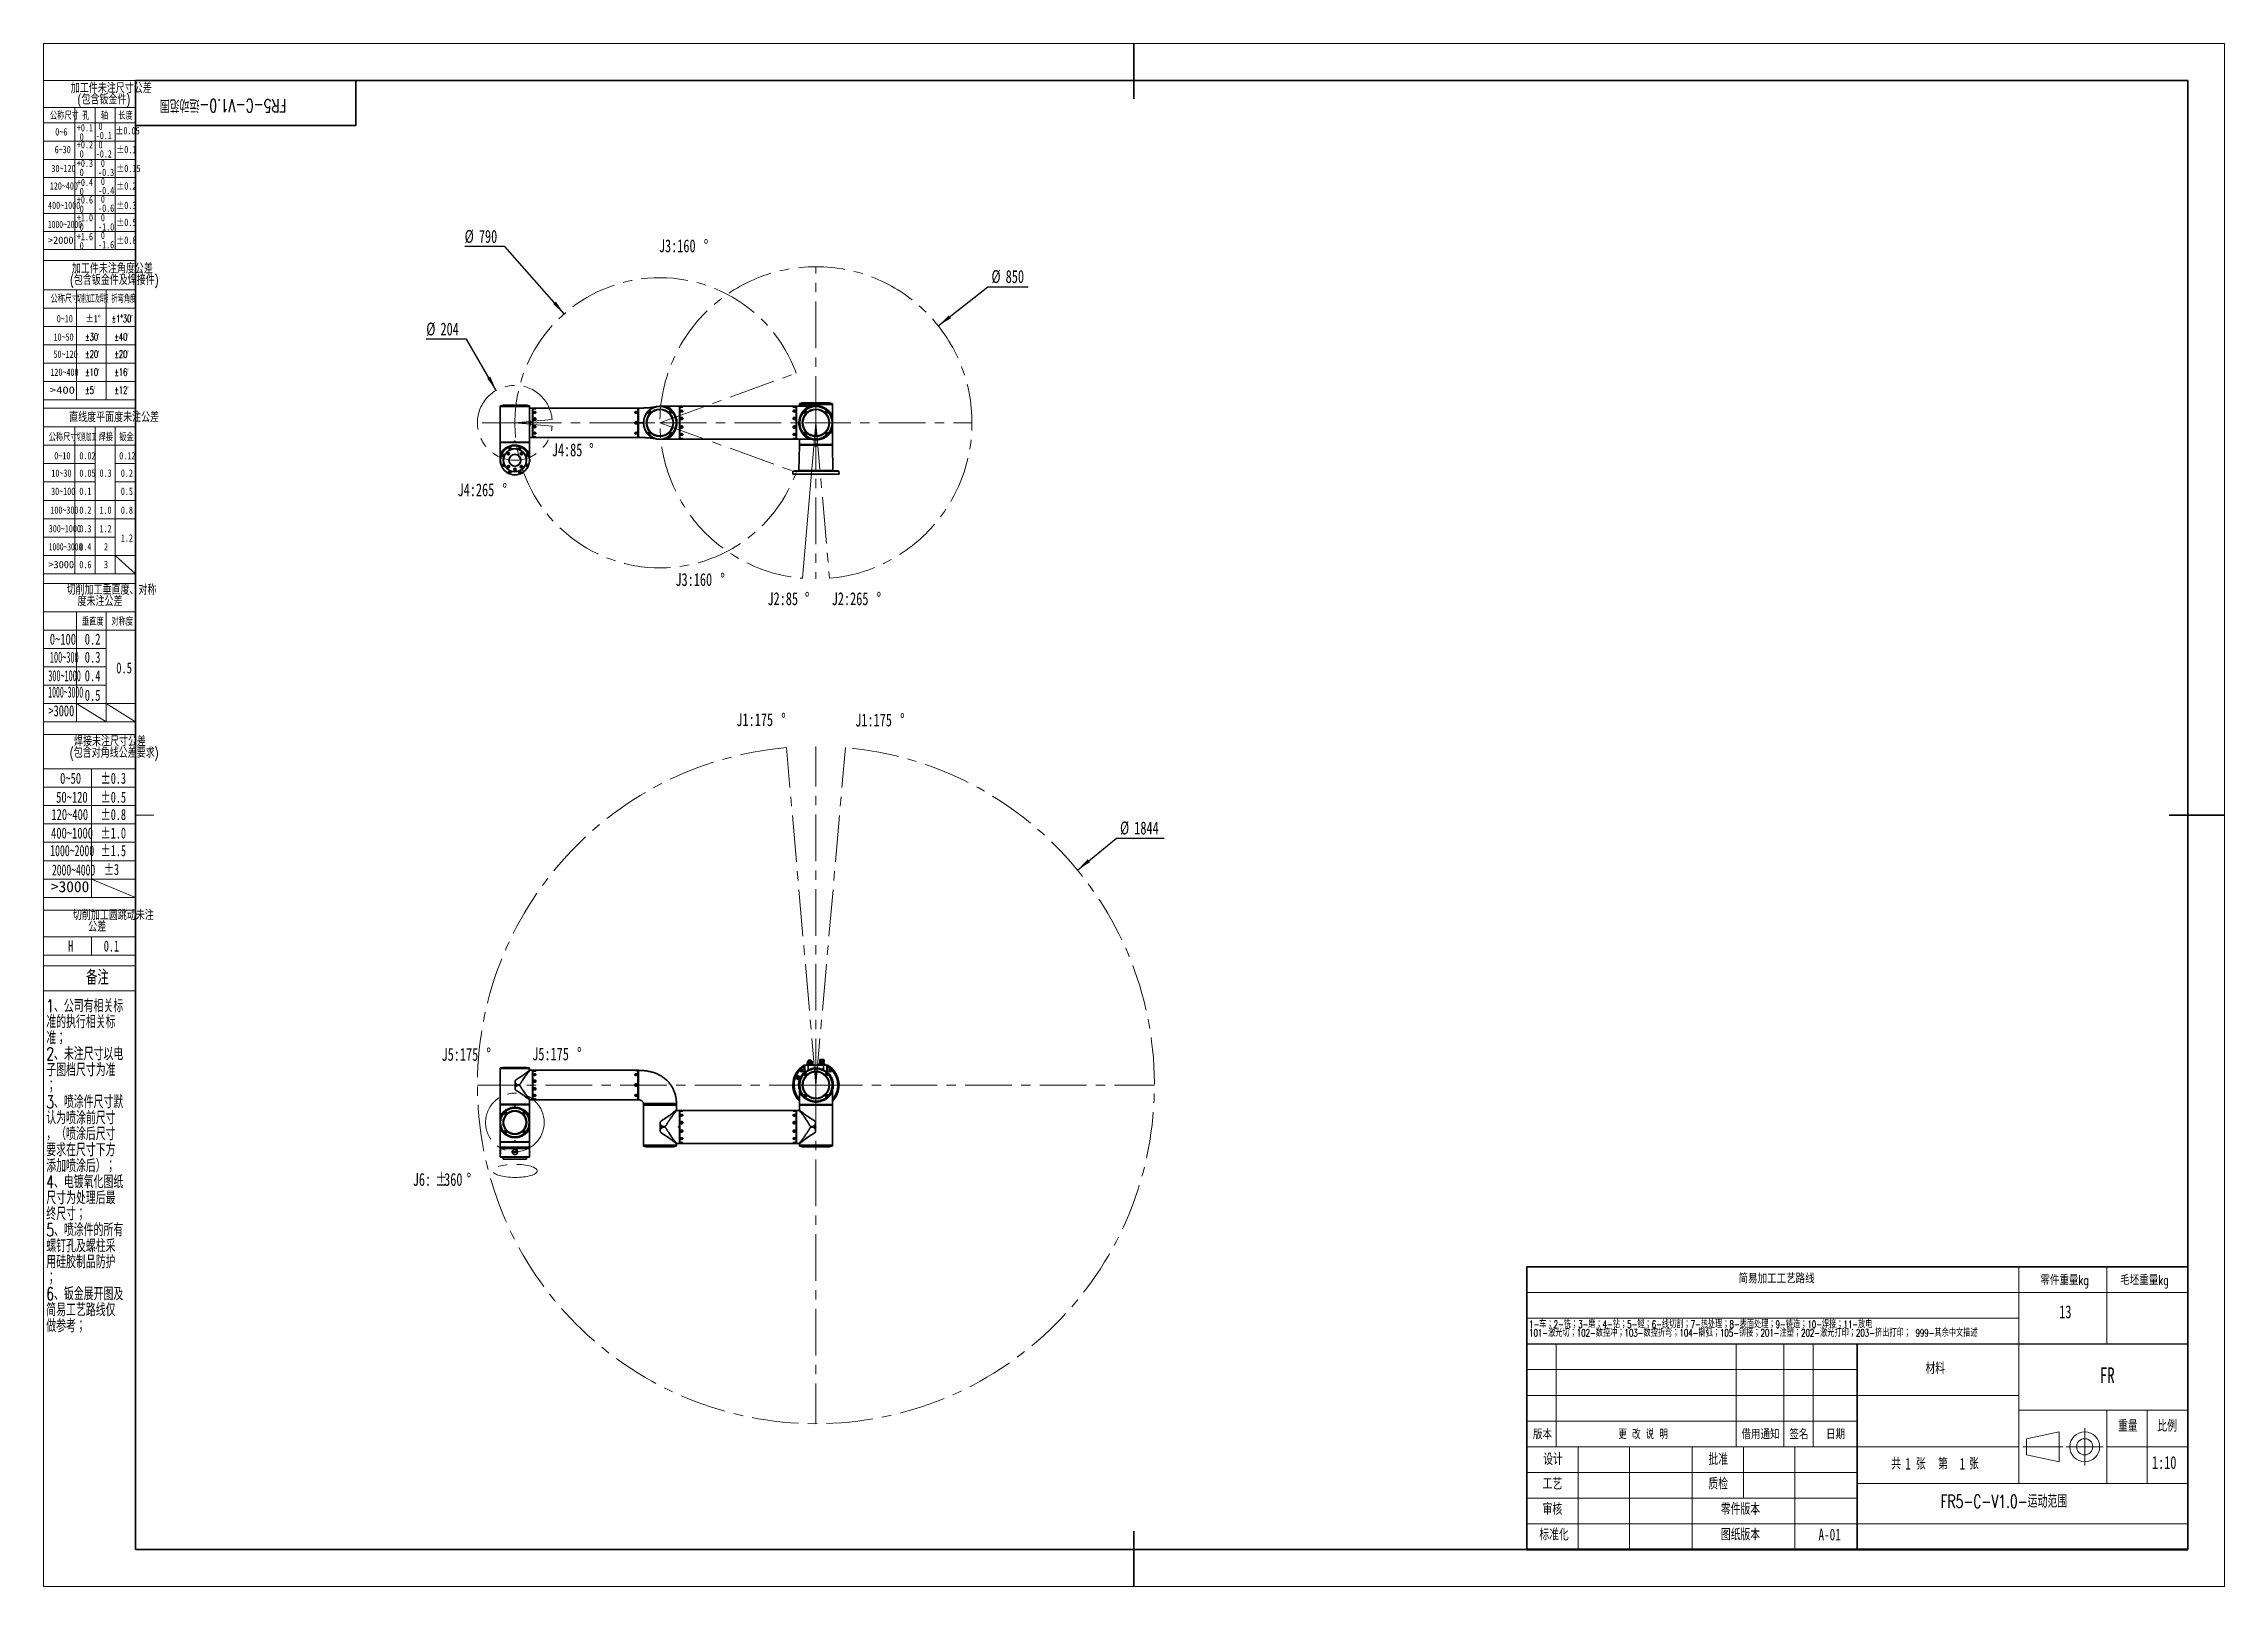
# Model space of a CAD drawing. Header units: millimetres. Extents: x 0 to 594, y 0 to 420.
import ezdxf

# ---------------------------------------------------------------- set-up
doc = ezdxf.new("R2010")
doc.units = ezdxf.units.MM
doc.linetypes.add('CENTERX2', pattern=[20.32, 12.7, -2.54, 2.54, -2.54])
doc.layers.add('标注层', color=150, linetype='Continuous')
doc.layers.add('细线层', color=7, linetype='Continuous', lineweight=25)
doc.styles.add('SLDTEXTSTYLE0', font='TXT', dxfattribs={"width": 0.7})
doc.styles.add('SLDTEXTSTYLE1', font='TXT', dxfattribs={"width": 0.7, "bigfont": 'bigfont'})
doc.styles.add('SLDTEXTSTYLE10', font='TXT', dxfattribs={"width": 0.431677})
doc.styles.add('SLDTEXTSTYLE11', font='TXT', dxfattribs={"width": 0.618901})
doc.styles.add('SLDTEXTSTYLE12', font='TXT', dxfattribs={"width": 0.427578, "bigfont": 'bigfont'})
doc.styles.add('SLDTEXTSTYLE13', font='TXT', dxfattribs={"width": 0.499682})
doc.styles.add('SLDTEXTSTYLE14', font='TXT', dxfattribs={"width": 0.641279})
doc.styles.add('SLDTEXTSTYLE15', font='TXT', dxfattribs={"width": 1.253219})
doc.styles.add('SLDTEXTSTYLE16', font='TXT', dxfattribs={"width": 0.631687})
doc.styles.add('SLDTEXTSTYLE17', font='TXT', dxfattribs={"width": 0.472346})
doc.styles.add('SLDTEXTSTYLE18', font='TXT', dxfattribs={"width": 0.477371, "bigfont": 'bigfont'})
doc.styles.add('SLDTEXTSTYLE2', font='TXT', dxfattribs={"width": 0.6, "bigfont": 'bigfont'})
doc.styles.add('SLDTEXTSTYLE3', font='TXT', dxfattribs={"width": 0.614286, "bigfont": 'bigfont'})
doc.styles.add('SLDTEXTSTYLE4', font='TXT', dxfattribs={"width": 0.601124, "bigfont": 'bigfont'})
doc.styles.add('SLDTEXTSTYLE5', font='TXT', dxfattribs={"width": 0.677991})
doc.styles.add('SLDTEXTSTYLE6', font='TXT', dxfattribs={"width": 0.67})
doc.styles.add('SLDTEXTSTYLE7', font='TXT', dxfattribs={"width": 0.689585})
doc.styles.add('SLDTEXTSTYLE8', font='TXT', dxfattribs={"width": 1.026693})
doc.styles.add('SLDTEXTSTYLE9', font='TXT', dxfattribs={"width": 0.653082})
doc.dimstyles.new('SLDDIMSTYLE0', dxfattribs={"dimtxt": 3.5, "dimasz": 4, "dimexe": 0, "dimexo": 0.0625, "dimgap": 0.875, "dimtad": 0, "dimtih": 1, "dimtoh": 1, "dimlfac": 10, "dimrnd": 1e-09, "dimzin": 12, "dimdsep": 46, "dimtxsty": 'SLDTEXTSTYLE0', "dimsah": 1, "dimcen": 0, "dimadec": 0, "dimazin": 3, "dimtfac": 1, "dimtdec": 3, "dimtofl": 0, "dimtmove": 0, "dimatfit": 3, "dimfxl": 0, "dimfrac": 2, "dimtolj": 1, "dimtzin": 12, "dimarcsym": 0})

msp = doc.modelspace()

# ---------------------------------------------------------------- texts
at = {"color": 7, "linetype": 'Continuous', "lineweight": 0, "insert": (48.9129, 401.3812), "char_height": 3.5, "attachment_point": 2, "rotation": 180, "style": 'SLDTEXTSTYLE1'}
msp.add_mtext('FR5-C-V1.0-运动\\M+1E497围', dxfattribs=at)
at = {"color": 1, "linetype": 'Continuous', "lineweight": 0}
for s, insert, char_height, attachment_point, style in [('\\M+18CF6\\M+18FCC\\M+18EDA\\M+190A1', (1.7277, 401.341), 2, 1, 'SLDTEXTSTYLE1'), ('\\M+18D45', (10.5119, 401.341), 2, 1, 'SLDTEXTSTYLE1'), ('轴', (15.603, 401.341), 2, 1, 'SLDTEXTSTYLE1'), ('长\\M+19378', (20.3272, 401.341), 2, 1, 'SLDTEXTSTYLE1'), ('6~30', (3.0126, 392.1733), 2, 1, 'SLDTEXTSTYLE0'), ('0~6', (3.1758, 396.9929), 2, 1, 'SLDTEXTSTYLE0'), ('±0.05', (19.5383, 397.2993), 2, 1, 'SLDTEXTSTYLE5'), ('±0.1', (19.7524, 392.1733), 2, 1, 'SLDTEXTSTYLE5'), ('30~120', (2.1334, 387.0297), 2, 1, 'SLDTEXTSTYLE0'), ('±0.15', (19.7524, 387.0297), 2, 1, 'SLDTEXTSTYLE5'), ('120~400', (1.6945, 382.2655), 2, 1, 'SLDTEXTSTYLE0'), ('±0.2', (19.7524, 382.2655), 2, 1, 'SLDTEXTSTYLE5'), ('400~1000', (1.2141, 376.9814), 2, 1, 'SLDTEXTSTYLE0'), ('±0.3', (19.7524, 376.9814), 2, 1, 'SLDTEXTSTYLE5'), ('1000~2000', (1.1752, 371.793), 2, 1, 'SLDTEXTSTYLE16'), ('±0.5', (19.7524, 372.3725), 2, 1, 'SLDTEXTSTYLE5'), ('>2000', (1.1752, 367.4797), 2, 1, 'SLDTEXTSTYLE8'), ('±0.8', (19.7524, 367.4797), 2, 1, 'SLDTEXTSTYLE5'), ('\\M+18CF6\\M+18FCC\\M+18EDA\\M+190A1', (1.8769, 351.4762), 2, 1, 'SLDTEXTSTYLE1'), ('\\M+190D8\\M+18DED\\M+189C1\\M+18D48\\M+18B79焊\\M+190DA', (9.2069, 351.4762), 2, 1, 'SLDTEXTSTYLE12'), ('\\M+190DC\\M+19C5E\\M+18A70\\M+19378', (18.4982, 351.4762), 2, 1, 'SLDTEXTSTYLE4'), ('0~10', (3.5844, 346.133), 2, 1, 'SLDTEXTSTYLE0'), ('±1°', (11.4152, 346.133), 2, 1, 'SLDTEXTSTYLE5'), ('\\M+1817D1\\M+1818B30\\M+1818C', (18.4982, 346.133), 2, 1, 'SLDTEXTSTYLE4'), ('10~50', (2.7066, 341.1428), 2, 1, 'SLDTEXTSTYLE0'), ('\\M+1817D30\\M+1818C', (11.2832, 341.1428), 2, 1, 'SLDTEXTSTYLE4'), ('\\M+1817D40\\M+1818C', (19.2482, 341.1428), 2, 1, 'SLDTEXTSTYLE4'), ('50~120', (2.7066, 336.4597), 2, 1, 'SLDTEXTSTYLE0'), ('\\M+1817D20\\M+1818C', (11.2832, 336.4597), 2, 1, 'SLDTEXTSTYLE4'), ('\\M+1817D20\\M+1818C', (19.2482, 336.4597), 2, 1, 'SLDTEXTSTYLE4'), ('120~400', (1.8288, 331.5545), 2, 1, 'SLDTEXTSTYLE0'), ('\\M+1817D10\\M+1818C', (11.2832, 331.5545), 2, 1, 'SLDTEXTSTYLE4'), ('\\M+1817D16\\M+1818C', (19.2496, 331.5545), 2, 1, 'SLDTEXTSTYLE4'), ('>400', (1.7046, 326.6718), 2, 1, 'SLDTEXTSTYLE15'), ('\\M+1817D5\\M+1818C', (11.2832, 326.6718), 2, 1, 'SLDTEXTSTYLE4'), ('\\M+1817D12\\M+1818C', (19.2496, 326.6718), 2, 1, 'SLDTEXTSTYLE4'), ('\\M+192BC线\\M+19378\\M+195BD\\M+196CA\\M+19378\\M+196A2\\M+1928D\\M+18CF6\\M+18DB7', (19.1955, 319.4991), 2.5, 2, 'SLDTEXTSTYLE1'), ('\\M+18CF6\\M+18FCC\\M+18EDA\\M+190A1', (1.4011, 313.8085), 2, 1, 'SLDTEXTSTYLE1'), ('\\M+190D8\\M+18DED\\M+189C1\\M+18D48', (9.054, 313.8085), 2, 1, 'SLDTEXTSTYLE18'), ('焊\\M+190DA', (14.9488, 313.8085), 2, 1, 'SLDTEXTSTYLE1'), ('钣\\M+18BE0', (20.6134, 313.8085), 2, 1, 'SLDTEXTSTYLE1'), ('10~30', (2.1116, 304.0877), 2, 1, 'SLDTEXTSTYLE0'), ('0~10', (2.9129, 308.8177), 2, 1, 'SLDTEXTSTYLE0'), ('0.02', (9.7428, 308.8177), 2, 1, 'SLDTEXTSTYLE0'), ('0.05', (9.7428, 304.0877), 2, 1, 'SLDTEXTSTYLE0'), ('0.3', (15.233, 304.0877), 2, 1, 'SLDTEXTSTYLE0'), ('0.12', (20.6092, 308.8177), 2, 1, 'SLDTEXTSTYLE0'), ('0.2', (21.0481, 304.0877), 2, 1, 'SLDTEXTSTYLE0'), ('30~100', (2.0522, 299.1336), 2, 1, 'SLDTEXTSTYLE0'), ('0.1', (9.7309, 299.1336), 2, 1, 'SLDTEXTSTYLE0'), ('0.5', (21.0481, 299.1336), 2, 1, 'SLDTEXTSTYLE0'), ('100~300', (1.8288, 294.0132), 2, 1, 'SLDTEXTSTYLE0'), ('0.2', (9.7309, 294.0132), 2, 1, 'SLDTEXTSTYLE0'), ('1.0', (15.233, 294.0132), 2, 1, 'SLDTEXTSTYLE0'), ('0.8', (21.0481, 294.0132), 2, 1, 'SLDTEXTSTYLE0'), ('300~1000', (1.4025, 288.955), 2, 1, 'SLDTEXTSTYLE0'), ('0.3', (9.7309, 288.955), 2, 1, 'SLDTEXTSTYLE0'), ('1.2', (15.233, 288.955), 2, 1, 'SLDTEXTSTYLE0'), ('1.2', (21.0453, 286.4203), 2, 1, 'SLDTEXTSTYLE0'), ('1000~3000', (1.4025, 284.0225), 2, 1, 'SLDTEXTSTYLE11'), ('0.4', (9.7309, 284.0225), 2, 1, 'SLDTEXTSTYLE0'), ('2', (16.4581, 284.0225), 2, 1, 'SLDTEXTSTYLE0'), ('>3000', (1.3122, 279.189), 2, 1, 'SLDTEXTSTYLE8'), ('0.6', (9.7309, 279.189), 2, 1, 'SLDTEXTSTYLE0'), ('3', (16.4581, 279.189), 2, 1, 'SLDTEXTSTYLE0'), ('\\M+19082\\M+192BC\\M+19378', (10.4536, 263.6159), 2, 1, 'SLDTEXTSTYLE1'), ('对\\M+18FCC\\M+19378', (18.472, 263.6159), 2, 1, 'SLDTEXTSTYLE1'), ('0~100', (1.6888, 259.3772), 3, 1, 'SLDTEXTSTYLE0'), ('0.2', (11.2019, 259.3772), 3, 1, 'SLDTEXTSTYLE0'), ('100~300', (1.6992, 254.463), 3, 1, 'SLDTEXTSTYLE13'), ('0.3', (11.2019, 254.463), 3, 1, 'SLDTEXTSTYLE0'), ('0.5', (19.7803, 251.5563), 3, 1, 'SLDTEXTSTYLE0'), ('300~1000', (1.2659, 249.4216), 3, 1, 'SLDTEXTSTYLE17'), ('1000~3000', (1.2582, 244.9708), 3, 1, 'SLDTEXTSTYLE10'), ('0.4', (11.2019, 249.4216), 3, 1, 'SLDTEXTSTYLE0'), ('0.5', (11.2019, 244.1097), 3, 1, 'SLDTEXTSTYLE0'), ('>3000', (1.2999, 239.873), 3, 1, 'SLDTEXTSTYLE7'), ('0~50', (4.4922, 221.5021), 3, 1, 'SLDTEXTSTYLE0'), ('±0.3', (15.5255, 221.5021), 3, 1, 'SLDTEXTSTYLE5'), ('50~120', (3.4256, 216.347), 3, 1, 'SLDTEXTSTYLE0'), ('±0.5', (15.5255, 216.347), 3, 1, 'SLDTEXTSTYLE5'), ('120~400', (2.109, 211.6293), 3, 1, 'SLDTEXTSTYLE0'), ('±0.8', (15.5255, 211.6293), 3, 1, 'SLDTEXTSTYLE5'), ('400~1000', (2.0335, 206.5833), 3, 1, 'SLDTEXTSTYLE0'), ('±1.0', (15.5255, 206.5833), 3, 1, 'SLDTEXTSTYLE5'), ('±1.5', (15.5255, 201.7942), 3, 1, 'SLDTEXTSTYLE5'), ('1000~2000', (1.7877, 201.7942), 3, 1, 'SLDTEXTSTYLE9'), ('2000~4000', (2.274, 196.5366), 3, 1, 'SLDTEXTSTYLE14'), ('±3', (16.3978, 196.6817), 3, 1, 'SLDTEXTSTYLE5'), ('>3000', (1.9689, 191.9945), 3, 1, 'SLDTEXTSTYLE8'), ('H', (6.6648, 175.8366), 3, 1, 'SLDTEXTSTYLE5'), ('0.1', (16.3978, 175.8366), 3, 1, 'SLDTEXTSTYLE5'), ('备\\M+1928D', (14.6582, 167.7675), 4, 2, 'SLDTEXTSTYLE1')]:
    msp.add_mtext(s, dxfattribs=dict(at, insert=insert, char_height=char_height, attachment_point=attachment_point, style=style))
at = {"color": 7, "linetype": 'Continuous', "lineweight": 0, "attachment_point": 2}
for s, insert, char_height, style in [('简\\M+188D5\\M+189C1\\M+18D48\\M+18D48艺\\M+19848线', (472.029, 85.115), 2.645833, 'SLDTEXTSTYLE1'), ('\\M+197EB\\M+18C8F\\M+18F64\\M+197CAkg', (550.5006, 84.7173), 2.645833, 'SLDTEXTSTYLE1'), ('\\M+196D1坯\\M+18F64\\M+197CAkg', (572.2367, 84.7173), 2.645833, 'SLDTEXTSTYLE1'), ('13', (550.6891, 76.5074), 3.5, 'SLDTEXTSTYLE0'), ('\\M+18DDE\\M+197BF', (515.2545, 60.97), 3.175, 'SLDTEXTSTYLE1'), ('FR', (562.1051, 59.6413), 4.23333, 'SLDTEXTSTYLE0'), ('\\M+194C5\\M+1967B', (408.2554, 42.7274), 2.645833, 'SLDTEXTSTYLE1'), ('\\M+18D58 \\M+189FC 说 \\M+196BE', (435.6811, 42.7274), 2.645833, 'SLDTEXTSTYLE3'), ('\\M+18ED8\\M+19770\\M+192CA\\M+1926D', (467.6452, 42.7274), 2.645833, 'SLDTEXTSTYLE1'), ('签\\M+196BC', (478.1102, 42.7274), 2.64583, 'SLDTEXTSTYLE1'), ('\\M+193FA\\M+18AFA', (488.1102, 42.7274), 2.645833, 'SLDTEXTSTYLE1'), ('\\M+18F64\\M+197CA', (567.7, 45.2813), 3.175, 'SLDTEXTSTYLE1'), ('\\M+194E4\\M+197E1', (578.4007, 45.2813), 3.175, 'SLDTEXTSTYLE1'), ('设计', (411.1323, 36.2286), 3.175, 'SLDTEXTSTYLE1'), ('\\M+194E1\\M+18F79', (456.1323, 36.2286), 3.175, 'SLDTEXTSTYLE1'), ('\\M+18D48艺', (410.9726, 29.5308), 3.175, 'SLDTEXTSTYLE1'), ('质检', (456.1323, 29.5308), 3.175, 'SLDTEXTSTYLE1'), ('1:10', (577.6105, 35.4591), 3.5, 'SLDTEXTSTYLE0'), ('审\\M+18A6A', (410.9726, 22.645), 3.175, 'SLDTEXTSTYLE1'), ('\\M+197EB\\M+18C8F\\M+194C5\\M+1967B', (462.1895, 22.645), 3.175, 'SLDTEXTSTYLE1'), ('标\\M+18F79\\M+189BB', (411.4167, 15.6943), 3.175, 'SLDTEXTSTYLE1'), ('图纸\\M+194C5\\M+1967B', (462.1895, 15.6943), 3.175, 'SLDTEXTSTYLE1'), ('A-01', (486.4824, 15.6943), 3.175, 'SLDTEXTSTYLE0')]:
    msp.add_mtext(s, dxfattribs=dict(at, insert=insert, char_height=char_height, style=style))
at = {"layer": '标注层', "insert": (516.6795, 24.901), "char_height": 3.5, "attachment_point": 1, "style": 'SLDTEXTSTYLE1'}
msp.add_mtext('FR5-C-V1.0-运动\\M+1E497围', dxfattribs=at)

# ---------------------------------------------------------------- blocks, each defined once
blk = doc.blocks.new('SW_NOTE_0')
at = {"layer": '标注层', "color": 0, "char_height": 3.5, "attachment_point": 1, "style": 'SLDTEXTSTYLE0'}
for s, insert in [('J1:175', (0, 4.51)), ('%%d', (12.22, 4.51))]:
    blk.add_mtext(s, dxfattribs=dict(at, insert=insert))
blk = doc.blocks.new('SW_NOTE_1')
at = {"layer": '标注层', "color": 0, "char_height": 3.5, "attachment_point": 1, "style": 'SLDTEXTSTYLE0'}
for s, insert in [('J6:', (0, 4.51)), ('%%p', (6.11, 4.51)), ('360', (8.55, 4.51)), ('%%d', (14.67, 4.51))]:
    blk.add_mtext(s, dxfattribs=dict(at, insert=insert))
blk = doc.blocks.new('SW_NOTE_2')
at = {"color": 0, "linetype": 'Continuous', "lineweight": 0, "char_height": 2, "attachment_point": 1, "style": 'SLDTEXTSTYLE1'}
for s, insert in [('1-车\\M+181472-铣\\M+181473-\\M+19681\\M+181474-钻\\M+181475-镗\\M+181476-线\\M+190D8\\M+18A84\\M+181477-热处\\M+1979D\\M+181478-\\M+1955C\\M+196CA处\\M+1979D\\M+181479-铸\\M+191A2\\M+1814710-焊\\M+190DA\\M+1814711-\\M+195FA电', (0, 2.58)), ('101-\\M+18C83\\M+18CF5\\M+190D8\\M+18147102-\\M+19094\\M+18D54\\M+19974\\M+18147103-\\M+19094\\M+18D54\\M+190DC\\M+19C5E\\M+18147104-擀\\M+18CCA\\M+18147105-铆\\M+190DA\\M+18147201-\\M+1928D\\M+19159\\M+18147202-\\M+18C83\\M+18CF5\\M+191C5\\M+188F3\\M+18147203-挤\\M+18F6F\\M+191C5\\M+188F3\\M+18147 999-\\M+191B4\\M+1975D\\M+19286\\M+195B6\\M+19560\\M+18F71', (0, 0.25))]:
    blk.add_mtext(s, dxfattribs=dict(at, insert=insert))
blk = doc.blocks.new('SW_NOTE_3')
at = {"color": 0, "linetype": 'Continuous', "lineweight": 0, "attachment_point": 2}
for s, insert, char_height, style in [('\\M+18BA4', (2.18, 4.09), 3.175, 'SLDTEXTSTYLE1'), ('1', (5.42, 4.09), 3.17, 'SLDTEXTSTYLE0'), ('张  \\M+191E6', (11.91, 4.09), 3.175, 'SLDTEXTSTYLE2'), ('1', (20.24, 4.09), 3.17, 'SLDTEXTSTYLE0'), ('张', (23.35, 4.09), 3.17, 'SLDTEXTSTYLE1')]:
    blk.add_mtext(s, dxfattribs=dict(at, insert=insert, char_height=char_height, style=style))
blk = doc.blocks.new('SW_NOTE_4')
at = {"color": 0, "linetype": 'Continuous', "lineweight": 0, "char_height": 2, "attachment_point": 1, "style": 'SLDTEXTSTYLE6'}
for s, insert in [('-0.2', (0, 0.09)), ('0', (0.75, 2.58))]:
    blk.add_mtext(s, dxfattribs=dict(at, insert=insert))
blk = doc.blocks.new('SW_NOTE_5')
at = {"color": 0, "linetype": 'Continuous', "lineweight": 0, "char_height": 2, "attachment_point": 1, "style": 'SLDTEXTSTYLE6'}
for s, insert in [('+0.3', (0, 2.58)), ('0', (0.75, 0.09))]:
    blk.add_mtext(s, dxfattribs=dict(at, insert=insert))
blk = doc.blocks.new('SW_NOTE_6')
at = {"color": 0, "linetype": 'Continuous', "lineweight": 0, "char_height": 2.5, "attachment_point": 2, "style": 'SLDTEXTSTYLE1'}
for s, insert in [('(\\M+195EF\\M+18ADC钣\\M+18BE0\\M+18C8F\\M+18B79焊\\M+190DA\\M+18C8F)', (15.99, 0.11)), ('\\M+189C1\\M+18D48\\M+18C8F\\M+196A2\\M+1928D\\M+18A70\\M+19378\\M+18CF6\\M+18DB7', (15.47, 3.22))]:
    blk.add_mtext(s, dxfattribs=dict(at, insert=insert))
blk = doc.blocks.new('SW_NOTE_7')
at = {"color": 0, "linetype": 'Continuous', "lineweight": 0, "char_height": 2, "attachment_point": 1, "style": 'SLDTEXTSTYLE6'}
for s, insert in [('+0.2', (0, 2.58)), ('0', (0.75, 0.09))]:
    blk.add_mtext(s, dxfattribs=dict(at, insert=insert))
blk = doc.blocks.new('SW_NOTE_8')
at = {"color": 0, "linetype": 'Continuous', "lineweight": 0, "char_height": 2, "attachment_point": 1, "style": 'SLDTEXTSTYLE6'}
for s, insert in [('-0.3', (0, 0.09)), ('0', (0.75, 2.58))]:
    blk.add_mtext(s, dxfattribs=dict(at, insert=insert))
blk = doc.blocks.new('SW_NOTE_9')
at = {"color": 0, "linetype": 'Continuous', "lineweight": 0, "char_height": 2, "attachment_point": 1, "style": 'SLDTEXTSTYLE6'}
for s, insert in [('-0.1', (0, 0.09)), ('0', (0.75, 2.58))]:
    blk.add_mtext(s, dxfattribs=dict(at, insert=insert))
blk = doc.blocks.new('SW_NOTE_10')
at = {"color": 0, "linetype": 'Continuous', "lineweight": 0, "char_height": 2.5, "attachment_point": 2, "style": 'SLDTEXTSTYLE1'}
for s, insert in [('\\M+189C1\\M+18D48\\M+18C8F\\M+196A2\\M+1928D\\M+18EDA\\M+190A1\\M+18CF6\\M+18DB7', (15.47, 3.22)), ('(\\M+195EF\\M+18ADC钣\\M+18BE0\\M+18C8F)', (13.49, 0.11))]:
    blk.add_mtext(s, dxfattribs=dict(at, insert=insert))
blk = doc.blocks.new('SW_NOTE_11')
at = {"color": 0, "linetype": 'Continuous', "lineweight": 0, "char_height": 2.5, "attachment_point": 2, "style": 'SLDTEXTSTYLE1'}
for s, insert in [('\\M+190D8\\M+18DED\\M+189C1\\M+18D48\\M+19082\\M+192BC\\M+19378\\M+18141对\\M+18FCC', (17.19, 3.22)), ('\\M+19378\\M+196A2\\M+1928D\\M+18CF6\\M+18DB7', (14.06, 0.11))]:
    blk.add_mtext(s, dxfattribs=dict(at, insert=insert))
blk = doc.blocks.new('SW_NOTE_12')
at = {"color": 0, "linetype": 'Continuous', "lineweight": 0, "char_height": 2, "attachment_point": 1, "style": 'SLDTEXTSTYLE6'}
for s, insert in [('+1.0', (0, 2.58)), ('0', (0.75, 0.09))]:
    blk.add_mtext(s, dxfattribs=dict(at, insert=insert))
blk = doc.blocks.new('SW_NOTE_13')
at = {"color": 0, "linetype": 'Continuous', "lineweight": 0, "char_height": 2, "attachment_point": 1, "style": 'SLDTEXTSTYLE6'}
for s, insert in [('-0.4', (0, 0.09)), ('0', (0.75, 2.58))]:
    blk.add_mtext(s, dxfattribs=dict(at, insert=insert))
blk = doc.blocks.new('SW_NOTE_14')
at = {"color": 0, "linetype": 'Continuous', "lineweight": 0, "char_height": 2, "attachment_point": 1, "style": 'SLDTEXTSTYLE6'}
for s, insert in [('-1.0', (0, 0.09)), ('0', (0.75, 2.58))]:
    blk.add_mtext(s, dxfattribs=dict(at, insert=insert))
blk = doc.blocks.new('SW_NOTE_15')
at = {"color": 0, "linetype": 'Continuous', "lineweight": 0, "char_height": 2, "attachment_point": 1, "style": 'SLDTEXTSTYLE6'}
for s, insert in [('+0.4', (0, 2.58)), ('0', (0.75, 0.09))]:
    blk.add_mtext(s, dxfattribs=dict(at, insert=insert))
blk = doc.blocks.new('SW_NOTE_16')
at = {"color": 0, "linetype": 'Continuous', "lineweight": 0, "char_height": 2.5, "attachment_point": 2, "style": 'SLDTEXTSTYLE1'}
for s, insert in [('\\M+190D8\\M+18DED\\M+189C1\\M+18D48圆\\M+192B5动\\M+196A2\\M+1928D', (15.47, 3.22)), ('\\M+18CF6\\M+18DB7', (11.09, 0.11))]:
    blk.add_mtext(s, dxfattribs=dict(at, insert=insert))
blk = doc.blocks.new('SW_NOTE_17')
at = {"color": 0, "linetype": 'Continuous', "lineweight": 0, "char_height": 2, "attachment_point": 1, "style": 'SLDTEXTSTYLE6'}
for s, insert in [('-1.6', (0, 0.09)), ('0', (0.75, 2.58))]:
    blk.add_mtext(s, dxfattribs=dict(at, insert=insert))
blk = doc.blocks.new('SW_NOTE_18')
at = {"color": 0, "linetype": 'Continuous', "lineweight": 0, "char_height": 3.5, "attachment_point": 1, "style": 'SLDTEXTSTYLE1'}
for s, insert in [('\\M+18F79\\M+19349执\\M+18D73\\M+1918A关标', (0, 0.16)), ('1\\M+18141\\M+18CF6\\M+18E69\\M+1974C\\M+1918A关标', (0, 4.51)), ('\\M+18F79\\M+18147', (0, -4.2)), ('2\\M+18141\\M+196A2\\M+1928D\\M+18EDA\\M+190A1\\M+188C8电', (0, -8.55)), ('\\M+18E71图\\M+19E83\\M+18EDA\\M+190A1为\\M+18F79', (0, -12.91)), ('\\M+18147', (0, -17.27)), ('3\\M+18141喷涂\\M+18C8F\\M+18EDA\\M+190A1\\M+1E0D2', (0, -21.62)), ('认为喷涂\\M+1914F\\M+18EDA\\M+190A1', (0, -25.98)), ('\\M+19776\\M+18B81\\M+18DDD\\M+18EDA\\M+190A1\\M+189BA\\M+195FB', (0, -34.69)), ('\\M+18143\\M+18169喷涂\\M+18D40\\M+18EDA\\M+190A1', (0, -30.33)), ('\\M+19359\\M+189C1喷涂\\M+18D40\\M+1816A\\M+18147', (0, -39.04)), ('\\M+18EDA\\M+190A1为处\\M+1979D\\M+18D40\\M+18DC5', (0, -47.75)), ('4\\M+18141电镀氧\\M+189BB图纸', (0, -43.4)), ('终\\M+18EDA\\M+190A1\\M+18147', (0, -52.11)), ('5\\M+18141喷涂\\M+18C8F\\M+19349\\M+18F8A\\M+1974C', (0, -56.47)), ('\\M+19786钉\\M+18D45\\M+18B79\\M+19786\\M+1928C\\M+18DD1', (0, -60.82)), ('\\M+19770\\M+1E1E9胶\\M+190A7\\M+19569\\M+19668护', (0, -65.18)), ('\\M+18147', (0, -69.53)), ('6\\M+18141钣\\M+18BE0\\M+19357开图\\M+18B79', (0, -73.89)), ('\\M+198F4\\M+18E51\\M+18D6C\\M+18147', (0, -82.6)), ('简\\M+188D5\\M+18D48艺\\M+19848线仅', (0, -78.24))]:
    blk.add_mtext(s, dxfattribs=dict(at, insert=insert))
blk = doc.blocks.new('SW_NOTE_19')
at = {"color": 0, "linetype": 'Continuous', "lineweight": 0, "char_height": 2, "attachment_point": 1, "style": 'SLDTEXTSTYLE6'}
for s, insert in [('+1.6', (0, 2.58)), ('0', (0.75, 0.09))]:
    blk.add_mtext(s, dxfattribs=dict(at, insert=insert))
blk = doc.blocks.new('SW_NOTE_20')
at = {"color": 0, "linetype": 'Continuous', "lineweight": 0, "char_height": 2, "attachment_point": 1, "style": 'SLDTEXTSTYLE6'}
for s, insert in [('+0.6', (0, 2.58)), ('0', (0.75, 0.09))]:
    blk.add_mtext(s, dxfattribs=dict(at, insert=insert))
blk = doc.blocks.new('SW_NOTE_21')
at = {"color": 0, "linetype": 'Continuous', "lineweight": 0, "char_height": 2, "attachment_point": 1, "style": 'SLDTEXTSTYLE6'}
for s, insert in [('-0.6', (0, 0.09)), ('0', (0.75, 2.58))]:
    blk.add_mtext(s, dxfattribs=dict(at, insert=insert))
blk = doc.blocks.new('SW_NOTE_22')
at = {"color": 0, "linetype": 'Continuous', "lineweight": 0, "char_height": 2.5, "attachment_point": 2, "style": 'SLDTEXTSTYLE1'}
for s, insert in [('(\\M+195EF\\M+18ADC对\\M+18A70线\\M+18CF6\\M+18DB7\\M+19776\\M+18B81)', (14.89, 0.11)), ('焊\\M+190DA\\M+196A2\\M+1928D\\M+18EDA\\M+190A1\\M+18CF6\\M+18DB7', (13.75, 3.22))]:
    blk.add_mtext(s, dxfattribs=dict(at, insert=insert))
blk = doc.blocks.new('SW_NOTE_23')
at = {"color": 0, "linetype": 'Continuous', "lineweight": 0, "char_height": 2, "attachment_point": 1, "style": 'SLDTEXTSTYLE6'}
for s, insert in [('+0.1', (0, 2.58)), ('0', (0.75, 0.09))]:
    blk.add_mtext(s, dxfattribs=dict(at, insert=insert))
blk = doc.blocks.new('_D')
at = {"layer": '标注层'}
for p, q in [((243.69, 343.15), (257.18, 353.83)), ((257.18, 353.83), (268.16, 353.83))]:
    blk.add_line(p, q, dxfattribs=at)
blk.add_solid([(243.69, 343.15), (247.14, 345.24), (246.52, 346.03)], dxfattribs=at)
at = {"layer": '标注层', "char_height": 3.5, "attachment_point": 1, "style": 'SLDTEXTSTYLE0'}
for s, insert in [('%%c', (258.18, 358.34)), ('850', (262.05, 358.34))]:
    blk.add_mtext(s, dxfattribs=dict(at, insert=insert))
blk = doc.blocks.new('_D_1')
at = {"layer": '标注层'}
for p, q in [((125.67, 364.75), (114.69, 364.75)), ((141.78, 346.44), (125.67, 364.75))]:
    blk.add_line(p, q, dxfattribs=at)
blk.add_solid([(141.78, 346.44), (139.51, 349.77), (138.76, 349.11)], dxfattribs=at)
at = {"layer": '标注层', "char_height": 3.5, "attachment_point": 1, "style": 'SLDTEXTSTYLE0'}
for s, insert in [('%%c', (114.69, 369.27)), ('790', (118.56, 369.27))]:
    blk.add_mtext(s, dxfattribs=dict(at, insert=insert))
blk = doc.blocks.new('_D_2')
at = {"layer": '标注层'}
for p, q in [((115.21, 339.55), (104.23, 339.55)), ((123.27, 325.61), (115.21, 339.55))]:
    blk.add_line(p, q, dxfattribs=at)
blk.add_solid([(123.27, 325.61), (121.7, 329.32), (120.83, 328.82)], dxfattribs=at)
at = {"layer": '标注层', "char_height": 3.5, "attachment_point": 1, "style": 'SLDTEXTSTYLE0'}
for s, insert in [('%%c', (104.23, 344.06)), ('204', (108.1, 344.06))]:
    blk.add_mtext(s, dxfattribs=dict(at, insert=insert))
blk = doc.blocks.new('SW_NOTE_24')
at = {"layer": '标注层', "color": 0, "char_height": 3.5, "attachment_point": 1, "style": 'SLDTEXTSTYLE0'}
for s, insert in [('J2:85', (0, 4.51)), ('%%d', (10.18, 4.51))]:
    blk.add_mtext(s, dxfattribs=dict(at, insert=insert))
blk = doc.blocks.new('SW_NOTE_25')
at = {"layer": '标注层', "color": 0, "char_height": 3.5, "attachment_point": 1, "style": 'SLDTEXTSTYLE0'}
for s, insert in [('J3:160', (0, 4.51)), ('%%d', (12.22, 4.51))]:
    blk.add_mtext(s, dxfattribs=dict(at, insert=insert))
blk = doc.blocks.new('SW_NOTE_26')
at = {"layer": '标注层', "color": 0, "char_height": 3.5, "attachment_point": 1, "style": 'SLDTEXTSTYLE0'}
for s, insert in [('J3:160', (0, 4.51)), ('%%d', (12.22, 4.51))]:
    blk.add_mtext(s, dxfattribs=dict(at, insert=insert))
blk = doc.blocks.new('SW_NOTE_27')
at = {"layer": '标注层', "color": 0, "char_height": 3.5, "attachment_point": 1, "style": 'SLDTEXTSTYLE0'}
for s, insert in [('J4:265', (0, 4.51)), ('%%d', (12.22, 4.51))]:
    blk.add_mtext(s, dxfattribs=dict(at, insert=insert))
blk = doc.blocks.new('SW_NOTE_28')
at = {"layer": '标注层', "color": 0, "char_height": 3.5, "attachment_point": 1, "style": 'SLDTEXTSTYLE0'}
for s, insert in [('J4:85', (0, 4.51)), ('%%d', (10.18, 4.51))]:
    blk.add_mtext(s, dxfattribs=dict(at, insert=insert))
blk = doc.blocks.new('SW_NOTE_29')
at = {"layer": '标注层', "color": 0, "char_height": 3.5, "attachment_point": 1, "style": 'SLDTEXTSTYLE0'}
for s, insert in [('J5:175', (0, 4.51)), ('%%d', (12.22, 4.51))]:
    blk.add_mtext(s, dxfattribs=dict(at, insert=insert))
blk = doc.blocks.new('SW_NOTE_30')
at = {"layer": '标注层', "color": 0, "char_height": 3.5, "attachment_point": 1, "style": 'SLDTEXTSTYLE0'}
for s, insert in [('J1:175', (0, 4.51)), ('%%d', (12.22, 4.51))]:
    blk.add_mtext(s, dxfattribs=dict(at, insert=insert))
blk = doc.blocks.new('SW_NOTE_31')
at = {"layer": '标注层', "color": 0, "char_height": 3.5, "attachment_point": 1, "style": 'SLDTEXTSTYLE0'}
for s, insert in [('J2:265', (0, 4.51)), ('%%d', (12.22, 4.51))]:
    blk.add_mtext(s, dxfattribs=dict(at, insert=insert))
blk = doc.blocks.new('_D_3')
at = {"layer": '标注层'}
for p, q in [((281.61, 195.02), (292.2, 203.71)), ((292.2, 203.71), (305.21, 203.71))]:
    blk.add_line(p, q, dxfattribs=at)
blk.add_solid([(281.61, 195.02), (285.02, 197.17), (284.38, 197.94)], dxfattribs=at)
at = {"layer": '标注层', "char_height": 3.5, "attachment_point": 1, "style": 'SLDTEXTSTYLE0'}
for s, insert in [('%%c', (293.2, 208.22)), ('1844', (297.07, 208.22))]:
    blk.add_mtext(s, dxfattribs=dict(at, insert=insert))
blk = doc.blocks.new('SW_NOTE_32')
at = {"layer": '标注层', "color": 0, "char_height": 3.5, "attachment_point": 1, "style": 'SLDTEXTSTYLE0'}
for s, insert in [('J5:175', (0, 4.51)), ('%%d', (12.22, 4.51))]:
    blk.add_mtext(s, dxfattribs=dict(at, insert=insert))

# ---------------------------------------------------------------- dimensions: what is measured, and where the dimension line sits
at = {"layer": '标注层'}
for center, mpoint, text, picture, middle in [((167.8652, 316.7753), (141.7781, 346.4353), '%%c790', '_D_1', (119.6765, 366.7901)), ((210.3652, 316.7753), (243.6899, 343.1517), '%%c850', '_D', (263.1683, 355.8645)), ((128.3652, 316.7753), (123.2652, 325.6088), '%%c204', '_D_2', (109.2247, 341.5893)), ((210.3652, 136.4907), (281.6092, 195.0154), '%%c1844', '_D_3', (299.2044, 205.7487))]:
    dim = msp.add_radius_dim(center=center, mpoint=mpoint, text=text, dimstyle='SLDDIMSTYLE0', override={"dimpost": '<>'}, dxfattribs=at)
    dim.commit()
    dim.dimension.update_dxf_attribs({"geometry": picture, "text_midpoint": middle, "dimtype": 164})

# ---------------------------------------------------------------- linework, layer by layer
at = {"color": 7, "linetype": 'Continuous', "lineweight": 18}
for p, q in [((594, 420), (0, 420)), ((0, 420), (0, 0)), ((594, 0), (594, 420)), ((128.3652, 316.7753), (138.5264, 315.8863)), ((210.3652, 316.7753), (206.6611, 274.4371)), ((538, 80), (538, 87)), ((562, 80), (562, 87)), ((404, 80), (584, 80)), ((538, 66), (538, 80)), ((562, 66), (562, 80)), ((538, 73), (404, 73)), ((412, 38), (412, 66)), ((461, 38), (461, 66)), ((474, 38), (474, 66)), ((482, 38), (482, 66)), ((538, 66), (538, 28)), ((494, 59), (404, 59)), ((494, 52), (404, 52)), ((494, 52), (538, 52)), ((584, 48), (538, 48)), ((562, 48), (562, 28)), ((573, 48), (573, 28)), ((494, 45), (404, 45)), ((540.1241, 40.2088), (548.9548, 42.0645)), ((548.9548, 42.0645), (548.9548, 33.9355)), ((538, 38), (404, 38)), ((418, 10), (418, 38)), ((432, 10), (432, 38)), ((449, 10), (449, 38)), ((463, 24), (463, 38)), ((477, 10), (477, 38)), ((540.1241, 40.2088), (540.1241, 35.7912)), ((540.1241, 35.7912), (548.9548, 33.9355)), ((562, 38), (584, 38)), ((494, 31), (404, 31)), ((494, 24), (404, 24)), ((538, 28), (494, 28)), ((584, 28), (538, 28)), ((494, 17), (404, 17)), ((0, 0), (594, 0))]:
    msp.add_line(p, q, dxfattribs=at)
at = {"color": 7, "linetype": 'Continuous', "lineweight": 35}
for p, q in [((297, 420), (297, 405)), ((584, 410), (25, 410)), ((25, 410), (25, 10)), ((85, 397.7141), (85, 410)), ((584, 10), (584, 410)), ((25, 397.7141), (85, 397.7141)), ((124.3655, 321.3153), (124.3655, 321.2253)), ((124.3655, 321.2253), (124.3655, 316.7753)), ((132.3655, 321.2253), (124.3655, 321.2253)), ((131.194, 321.2253), (124.3655, 321.2253)), ((125.1491, 321.5716), (124.4436, 321.4129)), ((131.56, 321.5741), (125.1711, 321.5741)), ((125.655, 321.4403), (125.8619, 321.4403)), ((130.7461, 321.5058), (131.0761, 321.5058)), ((132.3655, 321.2253), (131.194, 321.2253)), ((132.2875, 321.4129), (131.582, 321.5716)), ((132.3655, 321.2253), (132.3655, 321.3153)), ((132.3655, 316.7753), (132.3655, 321.2253)), ((133.1953, 320.7753), (132.3655, 320.7753)), ((133.2453, 320.7253), (133.1953, 320.7753)), ((133.1953, 312.7766), (133.1953, 320.7753)), ((161.0116, 320.7753), (133.2655, 320.7753)), ((133.2655, 319.6038), (133.2655, 320.7753)), ((161.0685, 320.7753), (161.6225, 320.7753)), ((161.8455, 320.7753), (161.6797, 320.7753)), ((161.8455, 319.6038), (161.8455, 320.7753)), ((161.8655, 320.7753), (161.8655, 312.7753)), ((161.8655, 320.7753), (162.0152, 320.7753)), ((172.9352, 321.2753), (167.8652, 321.2753)), ((167.9467, 321.2746), (167.9481, 321.2746)), ((172.9352, 321.2742), (172.9352, 321.2753)), ((172.9352, 321.2742), (173.1952, 321.2742)), ((173.1952, 312.2753), (173.1952, 321.2742)), ((173.2141, 321.2553), (173.2452, 321.2243)), ((173.2452, 321.2243), (173.2452, 312.3253)), ((173.2552, 320.9753), (173.2452, 320.9753)), ((173.2752, 320.9553), (173.2552, 320.9753)), ((173.2552, 313.138), (173.2552, 320.9753)), ((204.9552, 321.2753), (173.2752, 321.2753)), ((173.2752, 313.5934), (173.2752, 321.2753)), ((173.4982, 321.122), (173.4982, 321.065)), ((173.4982, 321.122), (173.4982, 321.065)), ((173.6682, 321.1108), (173.6842, 321.1404)), ((173.7592, 321.0924), (173.6682, 321.1108)), ((173.6842, 321.1404), (173.7913, 321.1516)), ((173.6842, 321.1076), (173.6842, 321.1404)), ((173.8663, 321.1036), (173.7592, 321.0924)), ((173.7913, 321.1516), (173.8823, 321.1332)), ((173.7913, 321.0958), (173.7913, 321.1516)), ((173.8823, 321.1332), (173.8663, 321.1036)), ((174.0522, 321.065), (174.0522, 321.122)), ((174.0522, 321.065), (174.0522, 321.122)), ((204.1782, 321.122), (204.1782, 321.065)), ((204.3503, 321.1095), (204.361, 321.1393)), ((204.4445, 321.0922), (204.3503, 321.1095)), ((204.361, 321.1393), (204.4659, 321.1518)), ((204.361, 321.1076), (204.361, 321.1393)), ((204.5495, 321.1047), (204.4445, 321.0922)), ((204.4659, 321.1518), (204.5602, 321.1345)), ((204.4659, 321.0948), (204.4659, 321.1518)), ((204.5602, 321.1345), (204.5495, 321.1047)), ((204.7322, 321.065), (204.7322, 321.122)), ((204.9552, 313.5934), (204.9552, 321.2753)), ((204.9552, 320.9553), (204.9752, 320.9753)), ((204.9752, 320.9753), (204.9752, 312.5753)), ((204.9752, 320.9753), (204.9852, 320.9753)), ((205.0352, 321.2753), (204.9852, 321.2253)), ((204.9852, 312.3264), (204.9852, 321.2253)), ((210.3652, 321.2753), (205.0352, 321.2753)), ((205.0352, 321.2753), (205.0352, 312.2764)), ((205.8652, 321.9153), (205.8652, 321.7753)), ((205.8652, 321.7753), (205.8652, 321.2753)), ((210.3652, 321.7753), (205.8652, 321.7753)), ((213.5472, 321.7753), (205.8652, 321.7753)), ((206.6496, 322.1718), (205.9433, 322.0129)), ((214.059, 322.1743), (206.6715, 322.1743)), ((214.8652, 321.7753), (210.3652, 321.7753)), ((212.0766, 321.1053), (212.358, 320.9957)), ((214.8652, 321.7753), (213.5472, 321.7753)), ((214.7872, 322.0129), (214.0809, 322.1718)), ((214.8652, 321.7753), (214.8652, 321.9153)), ((214.8652, 316.7753), (214.8652, 321.7753)), ((124.3655, 316.7753), (124.3655, 311.5256)), ((132.3655, 311.5256), (132.3655, 316.7753)), ((133.2455, 320.7253), (133.2453, 320.7253)), ((133.2453, 320.7253), (133.2453, 312.8265)), ((133.2455, 312.8265), (133.2455, 320.7253)), ((133.2655, 320.5053), (133.2455, 320.5253)), ((133.2655, 314.9103), (133.2455, 314.9003)), ((133.2655, 312.7753), (133.2655, 319.6038)), ((133.4885, 320.639), (133.4885, 320.582)), ((133.4885, 319.6038), (133.4885, 319.562)), ((133.4885, 317.8106), (133.4885, 317.7953)), ((133.4885, 315.7553), (133.4885, 315.7401)), ((133.6552, 320.6478), (133.7397, 320.6682)), ((133.681, 320.6187), (133.6552, 320.6478)), ((133.6552, 319.6277), (133.7397, 319.6833)), ((133.681, 319.5482), (133.6552, 319.6277)), ((133.6552, 317.8434), (133.7397, 317.9193)), ((133.681, 317.7347), (133.6552, 317.8434)), ((133.6552, 315.7728), (133.7397, 315.8488)), ((133.681, 315.6641), (133.6552, 315.7728)), ((133.6607, 317.8199), (133.6974, 317.8529)), ((133.6681, 315.7469), (133.6607, 315.7778)), ((133.681, 315.6926), (133.6681, 315.7469)), ((133.676, 319.5636), (133.6974, 319.5778)), ((133.7914, 320.6099), (133.681, 320.6187)), ((133.7914, 319.5242), (133.681, 319.5482)), ((133.7914, 317.7019), (133.681, 317.7347)), ((133.681, 315.6926), (133.681, 315.6641)), ((133.7362, 315.6762), (133.681, 315.6926)), ((133.7914, 315.6313), (133.681, 315.6641)), ((133.6974, 319.5778), (133.7397, 319.6056)), ((133.6974, 317.8529), (133.7397, 317.8909)), ((133.7914, 315.6598), (133.7362, 315.6762)), ((133.7397, 320.6682), (133.8501, 320.6594)), ((133.7397, 320.614), (133.7397, 320.6682)), ((133.7397, 319.6833), (133.8501, 319.6594)), ((133.7397, 319.6056), (133.7397, 319.6833)), ((133.7397, 319.6056), (133.7949, 319.5936)), ((133.7397, 317.9193), (133.8501, 317.8866)), ((133.7397, 317.8909), (133.7397, 317.9193)), ((133.7397, 317.8909), (133.7949, 317.8745)), ((133.7397, 315.8488), (133.8501, 315.816)), ((133.8759, 320.6303), (133.7914, 320.6099)), ((133.8759, 319.5798), (133.7914, 319.5242)), ((133.8759, 317.7779), (133.7914, 317.7019)), ((133.8759, 315.7073), (133.7914, 315.6313)), ((133.8336, 315.6978), (133.7914, 315.6598)), ((133.7914, 315.6598), (133.7914, 315.6313)), ((133.7949, 319.5936), (133.8501, 319.5816)), ((133.7949, 317.8745), (133.8501, 317.8581)), ((133.8703, 315.7308), (133.8336, 315.6978)), ((133.8501, 320.6594), (133.8759, 320.6303)), ((133.8501, 320.624), (133.8501, 320.6594)), ((133.8501, 319.6594), (133.8759, 319.5798)), ((133.8501, 319.5816), (133.8501, 319.6594)), ((133.8501, 319.5816), (133.8551, 319.5661)), ((133.8501, 317.8866), (133.8759, 317.7779)), ((133.8501, 317.8581), (133.8501, 317.8866)), ((133.8501, 317.8581), (133.863, 317.8037)), ((133.8501, 315.816), (133.8759, 315.7073)), ((133.863, 317.8037), (133.8703, 317.7729)), ((134.0425, 320.582), (134.0425, 320.639)), ((134.0425, 319.562), (134.0425, 319.6038)), ((134.0425, 317.7953), (134.0425, 317.8106)), ((134.0425, 315.7401), (134.0425, 315.7553)), ((161.0685, 319.6038), (161.0685, 319.562)), ((161.0818, 319.5022), (161.0685, 319.562)), ((161.2356, 319.5788), (161.26, 319.6586)), ((161.3211, 319.524), (161.2356, 319.5788)), ((161.2356, 316.7401), (161.26, 316.8529)), ((161.3211, 316.6625), (161.2356, 316.7401)), ((161.2555, 319.5661), (161.26, 319.5808)), ((161.26, 319.6586), (161.37, 319.6836)), ((161.26, 319.5808), (161.26, 319.6586)), ((161.26, 319.5808), (161.315, 319.5933)), ((161.26, 316.8529), (161.37, 316.8882)), ((161.315, 319.5933), (161.37, 319.6058)), ((161.4311, 319.5489), (161.3211, 319.524)), ((161.4311, 316.6977), (161.3211, 316.6625)), ((161.37, 319.6836), (161.4555, 319.6287)), ((161.37, 319.6058), (161.37, 319.6836)), ((161.37, 319.6058), (161.4127, 319.5784)), ((161.37, 316.8882), (161.4555, 316.8106)), ((161.4127, 319.5784), (161.4356, 319.5637)), ((161.4555, 319.6287), (161.4311, 319.5489)), ((161.4555, 316.8106), (161.4311, 316.6977)), ((161.6225, 319.562), (161.6225, 319.6038)), ((161.8655, 320.5053), (161.8455, 320.4853)), ((161.8455, 320.2029), (161.8655, 320.2214)), ((161.8455, 312.7753), (161.8455, 319.6038)), ((164.8511, 319.6644), (164.8999, 319.7691)), ((164.9661, 319.6745), (164.8511, 319.6644)), ((164.9173, 319.5698), (164.8511, 319.6644)), ((164.8999, 319.7691), (165.0149, 319.7791)), ((164.9661, 319.6745), (164.8999, 319.7691)), ((164.9661, 319.6745), (164.9173, 319.5698)), ((165.0323, 319.5799), (164.9173, 319.5698)), ((164.9661, 319.6745), (165.0149, 319.7791)), ((164.9661, 319.6745), (165.0811, 319.6845)), ((164.9661, 319.6745), (165.0323, 319.5799)), ((165.0149, 319.7791), (165.0811, 319.6845)), ((165.0811, 319.6845), (165.0323, 319.5799)), ((170.6597, 319.7233), (170.7543, 319.7895)), ((170.6698, 319.6083), (170.6597, 319.7233)), ((170.7644, 319.6745), (170.6597, 319.7233)), ((170.7644, 319.6745), (170.6698, 319.6083)), ((170.7744, 319.5594), (170.6698, 319.6083)), ((170.7543, 319.7895), (170.859, 319.7407)), ((170.7644, 319.6745), (170.7543, 319.7895)), ((170.7644, 319.6745), (170.859, 319.7407)), ((170.7644, 319.6745), (170.869, 319.6257)), ((170.7644, 319.6745), (170.7744, 319.5594)), ((170.869, 319.6257), (170.7744, 319.5594)), ((170.859, 319.7407), (170.869, 319.6257)), ((173.4982, 319.9573), (173.4982, 319.9156)), ((173.4982, 319.9573), (173.4982, 319.9156)), ((173.4982, 317.94), (173.4982, 317.9248)), ((173.4982, 317.94), (173.4982, 317.9248)), ((173.4982, 315.6259), (173.4982, 315.6106)), ((173.6682, 319.9267), (173.6842, 320.0075)), ((173.7592, 319.8765), (173.6682, 319.9267)), ((173.6682, 317.8982), (173.6842, 318.0086)), ((173.7592, 317.8296), (173.6682, 317.8982)), ((173.6682, 315.5688), (173.6842, 315.6793)), ((173.7592, 315.5002), (173.6682, 315.5688)), ((173.6719, 317.8954), (173.6762, 317.9249)), ((173.7137, 315.563), (173.6719, 315.5945)), ((173.6762, 317.9249), (173.6842, 317.9802)), ((173.6821, 319.919), (173.6842, 319.9298)), ((173.6842, 320.0075), (173.7913, 320.0382)), ((173.6842, 319.9298), (173.6842, 320.0075)), ((173.6842, 319.9298), (173.7377, 319.9451)), ((173.6842, 318.0086), (173.7913, 318.0505)), ((173.6842, 317.9802), (173.6842, 318.0086)), ((173.6842, 317.9802), (173.7377, 318.0011)), ((173.6842, 315.6793), (173.7913, 315.7211)), ((173.7592, 315.5287), (173.7137, 315.563)), ((173.7377, 319.9451), (173.7913, 319.9604)), ((173.7377, 318.0011), (173.7913, 318.022)), ((173.8663, 319.9071), (173.7592, 319.8765)), ((173.8663, 317.8714), (173.7592, 317.8296)), ((173.8127, 315.5496), (173.7592, 315.5287)), ((173.8663, 315.542), (173.7592, 315.5002)), ((173.7592, 315.5287), (173.7592, 315.5002)), ((173.7913, 320.0382), (173.8823, 319.9879)), ((173.7913, 319.9604), (173.7913, 320.0382)), ((173.7913, 319.9604), (173.8368, 319.9353)), ((173.7913, 318.0505), (173.8823, 317.9819)), ((173.7913, 318.022), (173.7913, 318.0505)), ((173.7913, 318.022), (173.8368, 317.9877)), ((173.7913, 315.7211), (173.8823, 315.6525)), ((173.8663, 315.5705), (173.8127, 315.5496)), ((173.8368, 319.9353), (173.8684, 319.9178)), ((173.8368, 317.9877), (173.8786, 317.9562)), ((173.8823, 319.9879), (173.8663, 319.9071)), ((173.8823, 317.9819), (173.8663, 317.8714)), ((173.8823, 315.6525), (173.8663, 315.542)), ((173.8743, 315.6257), (173.8663, 315.5705)), ((173.8663, 315.5705), (173.8663, 315.542)), ((173.8786, 315.6553), (173.8743, 315.6257)), ((174.0522, 319.9156), (174.0522, 319.9573)), ((174.0522, 319.9156), (174.0522, 319.9573)), ((174.0522, 317.9248), (174.0522, 317.94)), ((174.0522, 317.9248), (174.0522, 317.94)), ((174.0522, 315.6106), (174.0522, 315.6259)), ((204.1782, 319.9573), (204.1782, 319.9156)), ((204.1782, 317.94), (204.1782, 317.9248)), ((204.1782, 315.6259), (204.1782, 315.6106)), ((204.3503, 319.9232), (204.361, 320.0045)), ((204.4445, 319.876), (204.3503, 319.9232)), ((204.3503, 317.8934), (204.361, 318.0045)), ((204.4445, 317.829), (204.3503, 317.8934)), ((204.3503, 315.5641), (204.361, 315.6751)), ((204.4445, 315.4996), (204.3503, 315.5641)), ((204.3529, 317.8917), (204.3557, 317.9205)), ((204.3974, 315.5603), (204.3529, 315.5908)), ((204.3557, 317.9205), (204.361, 317.976)), ((204.3599, 319.9184), (204.361, 319.9267)), ((204.361, 320.0045), (204.4659, 320.0386)), ((204.361, 319.9267), (204.361, 320.0045)), ((204.361, 319.9267), (204.4135, 319.9438)), ((204.361, 318.0045), (204.4659, 318.0511)), ((204.361, 317.976), (204.361, 318.0045)), ((204.361, 317.976), (204.4135, 317.9993)), ((204.361, 315.6751), (204.4659, 315.7217)), ((204.4445, 315.5281), (204.3974, 315.5603)), ((204.4135, 319.9438), (204.4659, 319.9608)), ((204.4135, 317.9993), (204.4659, 318.0226)), ((204.5495, 319.9101), (204.4445, 319.876)), ((204.5495, 317.8755), (204.4445, 317.829)), ((204.497, 315.5514), (204.4445, 315.5281)), ((204.5495, 315.5462), (204.4445, 315.4996)), ((204.4445, 315.5281), (204.4445, 315.4996)), ((204.4659, 320.0386), (204.5602, 319.9914)), ((204.4659, 319.9608), (204.4659, 320.0386)), ((204.4659, 319.9608), (204.5131, 319.9372)), ((204.4659, 318.0511), (204.5602, 317.9866)), ((204.4659, 318.0226), (204.4659, 318.0511)), ((204.4659, 318.0226), (204.5131, 317.9904)), ((204.4659, 315.7217), (204.5602, 315.6572)), ((204.5495, 315.5746), (204.497, 315.5514)), ((204.5131, 319.9372), (204.5506, 319.9184)), ((204.5131, 317.9904), (204.5576, 317.9599)), ((204.5602, 319.9914), (204.5495, 319.9101)), ((204.5602, 317.9866), (204.5495, 317.8755)), ((204.5602, 315.6572), (204.5495, 315.5462)), ((204.5548, 315.6302), (204.5495, 315.5746)), ((204.5495, 315.5746), (204.5495, 315.5462)), ((204.5576, 315.659), (204.5548, 315.6302)), ((204.7322, 319.9156), (204.7322, 319.9573)), ((204.7322, 317.9248), (204.7322, 317.94)), ((204.7322, 315.6106), (204.7322, 315.6259)), ((206.9387, 319.6896), (206.8861, 319.6357)), ((207.3511, 319.6644), (207.3999, 319.7691)), ((207.4661, 319.6745), (207.3511, 319.6644)), ((207.4173, 319.5698), (207.3511, 319.6644)), ((207.3999, 319.7691), (207.5149, 319.7791)), ((207.4661, 319.6745), (207.3999, 319.7691)), ((207.4661, 319.6745), (207.4173, 319.5698)), ((207.5323, 319.5799), (207.4173, 319.5698)), ((207.4661, 319.6745), (207.5149, 319.7791)), ((207.4661, 319.6745), (207.5811, 319.6845)), ((207.4661, 319.6745), (207.5323, 319.5799)), ((207.5149, 319.7791), (207.5811, 319.6845)), ((207.5811, 319.6845), (207.5323, 319.5799)), ((213.1597, 319.7233), (213.2543, 319.7895)), ((213.1698, 319.6083), (213.1597, 319.7233)), ((213.2644, 319.6745), (213.1597, 319.7233)), ((213.2644, 319.6745), (213.1698, 319.6083)), ((213.2744, 319.5594), (213.1698, 319.6083)), ((213.2543, 319.7895), (213.359, 319.7407)), ((213.2644, 319.6745), (213.2543, 319.7895)), ((213.2644, 319.6745), (213.359, 319.7407)), ((213.2644, 319.6745), (213.369, 319.6257)), ((213.2644, 319.6745), (213.2744, 319.5594)), ((213.369, 319.6257), (213.2744, 319.5594)), ((213.359, 319.7407), (213.369, 319.6257)), ((214.864, 317.1216), (214.864, 317.5818)), ((214.864, 316.8793), (214.864, 316.9744)), ((214.8652, 310.8553), (214.8652, 316.7753)), ((124.3655, 311.5256), (124.4155, 311.4756)), ((124.4155, 311.4551), (124.3655, 311.4051)), ((124.3655, 311.4051), (124.3655, 307.2929)), ((124.4155, 311.4756), (124.4155, 311.4753)), ((124.4155, 311.4753), (128.2705, 311.4753)), ((124.4155, 311.4553), (124.4155, 311.4551)), ((124.6155, 311.4753), (124.6155, 311.4553)), ((126.9328, 309.887), (126.8966, 309.7472)), ((126.8966, 309.7472), (126.9996, 309.6461)), ((127.0719, 309.9256), (126.9328, 309.887)), ((126.9996, 309.6461), (127.1387, 309.6846)), ((127.1748, 309.8244), (127.0719, 309.9256)), ((127.1387, 309.6846), (127.1748, 309.8244)), ((128.2655, 311.7853), (128.4655, 311.7853)), ((128.2655, 311.5256), (128.2655, 311.7853)), ((128.2655, 311.5068), (128.2655, 311.5256)), ((128.2705, 311.4756), (128.2655, 311.5068)), ((128.2705, 311.4753), (128.2705, 311.4756)), ((128.4606, 311.4753), (128.2705, 311.4753)), ((128.4655, 311.5068), (128.4606, 311.4756)), ((132.3155, 311.4756), (128.4606, 311.4756)), ((128.4606, 311.4756), (128.4606, 311.4753)), ((128.4655, 311.7853), (128.4655, 311.5256)), ((128.4655, 311.5256), (132.3655, 311.5256)), ((128.4655, 311.5256), (128.4655, 311.5068)), ((128.8566, 310.5443), (128.9638, 310.5329)), ((129.6941, 309.9301), (129.5697, 309.8569)), ((129.5697, 309.8569), (129.571, 309.7126)), ((129.571, 309.7126), (129.6966, 309.6415)), ((129.8197, 309.8591), (129.6941, 309.9301)), ((129.6966, 309.6415), (129.821, 309.7147)), ((129.821, 309.7147), (129.8197, 309.8591)), ((132.1155, 311.4553), (132.1155, 311.4753)), ((132.3144, 311.4553), (132.3144, 311.4551)), ((132.3144, 311.4551), (132.3455, 311.4238)), ((132.3155, 311.4756), (132.3655, 311.5256)), ((132.3155, 311.4753), (132.3155, 311.4756)), ((132.3643, 311.1453), (132.3643, 311.4051)), ((132.3655, 311.1453), (132.3643, 311.1453)), ((132.3655, 312.7753), (132.9355, 312.7753)), ((132.3655, 306.9217), (132.3655, 311.1453)), ((132.9355, 312.7766), (133.1953, 312.7766)), ((132.9355, 312.7753), (132.9355, 312.7766)), ((133.2453, 312.8265), (133.214, 312.7953)), ((133.2455, 312.8265), (133.2453, 312.8265)), ((133.2455, 313.0253), (133.2655, 313.0453)), ((133.2655, 312.7753), (161.0137, 312.7753)), ((133.4885, 313.9886), (133.4885, 313.9469)), ((133.4885, 312.9686), (133.4885, 312.9116)), ((133.6552, 313.9709), (133.7397, 314.0265)), ((133.681, 313.8913), (133.6552, 313.9709)), ((133.6552, 312.9204), (133.7397, 312.9408)), ((133.681, 312.8913), (133.6552, 312.9204)), ((133.681, 313.9691), (133.676, 313.9846)), ((133.681, 313.9691), (133.681, 313.8913)), ((133.7362, 313.9571), (133.681, 313.9691)), ((133.7914, 313.8673), (133.681, 313.8913)), ((133.681, 312.9266), (133.681, 312.8913)), ((133.7914, 312.8825), (133.681, 312.8913)), ((133.7914, 313.9451), (133.7362, 313.9571)), ((133.7397, 314.0265), (133.8501, 314.0025)), ((133.7397, 312.9408), (133.8501, 312.932)), ((133.8336, 313.9729), (133.7914, 313.9451)), ((133.7914, 313.9451), (133.7914, 313.8673)), ((133.8759, 313.9229), (133.7914, 313.8673)), ((133.7914, 312.9367), (133.7914, 312.8825)), ((133.8759, 312.9029), (133.7914, 312.8825)), ((133.8551, 313.987), (133.8336, 313.9729)), ((133.8501, 314.0025), (133.8759, 313.9229)), ((133.8501, 312.932), (133.8759, 312.9029)), ((134.0425, 313.9469), (134.0425, 313.9886)), ((134.0425, 312.9116), (134.0425, 312.9686)), ((161.0685, 313.9886), (161.0685, 313.9469)), ((161.6225, 312.7753), (161.0685, 312.7753)), ((161.2356, 313.922), (161.26, 314.0018)), ((161.3211, 313.8671), (161.2356, 313.922)), ((161.2783, 313.9723), (161.2555, 313.987)), ((161.26, 314.0018), (161.37, 314.0267)), ((161.3211, 313.9449), (161.2783, 313.9723)), ((161.3761, 313.9574), (161.3211, 313.9449)), ((161.3211, 313.9449), (161.3211, 313.8671)), ((161.4311, 313.892), (161.3211, 313.8671)), ((161.37, 314.0267), (161.4555, 313.9718)), ((161.4311, 313.9698), (161.3761, 313.9574)), ((161.4356, 313.9846), (161.4311, 313.9698)), ((161.4555, 313.9718), (161.4311, 313.892)), ((161.4311, 313.9698), (161.4311, 313.892)), ((161.6225, 313.9469), (161.6225, 313.9886)), ((161.6815, 312.7753), (161.8455, 312.7753)), ((161.8455, 313.0653), (161.8655, 313.0453)), ((161.8655, 312.7753), (162.0152, 312.7753)), ((164.8615, 313.925), (164.9561, 313.9912)), ((164.8715, 313.81), (164.8615, 313.925)), ((164.9661, 313.8762), (164.8615, 313.925)), ((164.9661, 313.8762), (164.8715, 313.81)), ((164.9762, 313.7612), (164.8715, 313.81)), ((164.9561, 313.9912), (165.0607, 313.9424)), ((164.9661, 313.8762), (164.9561, 313.9912)), ((164.9661, 313.8762), (165.0607, 313.9424)), ((164.9661, 313.8762), (164.9762, 313.7612)), ((164.9661, 313.8762), (165.0708, 313.8274)), ((165.0708, 313.8274), (164.9762, 313.7612)), ((165.0607, 313.9424), (165.0708, 313.8274)), ((167.8652, 312.2753), (173.1952, 312.2753)), ((170.6493, 313.8661), (170.6982, 313.9708)), ((170.7644, 313.8762), (170.6493, 313.8661)), ((170.7156, 313.7716), (170.6493, 313.8661)), ((170.6982, 313.9708), (170.8132, 313.9808)), ((170.7644, 313.8762), (170.6982, 313.9708)), ((170.7644, 313.8762), (170.7156, 313.7716)), ((170.8306, 313.7816), (170.7156, 313.7716)), ((170.7644, 313.8762), (170.8132, 313.9808)), ((170.7644, 313.8762), (170.8794, 313.8862)), ((170.7644, 313.8762), (170.8306, 313.7816)), ((170.8132, 313.9808), (170.8794, 313.8862)), ((170.8794, 313.8862), (170.8306, 313.7816)), ((171.2917, 313.8611), (171.3443, 313.915)), ((173.1952, 312.2753), (173.2452, 312.3253)), ((173.2452, 312.5753), (173.2552, 312.5753)), ((173.2752, 313.1553), (173.2552, 313.138)), ((173.2552, 312.5753), (173.2552, 313.138)), ((173.2552, 312.5753), (173.2752, 312.5953)), ((173.2752, 312.2753), (173.2752, 313.5934)), ((173.2752, 312.2753), (204.9552, 312.2753)), ((173.4982, 313.6351), (173.4982, 313.5934)), ((173.4982, 313.6351), (173.4982, 313.5934)), ((173.4982, 312.4857), (173.4982, 312.4287)), ((173.4982, 312.4857), (173.4982, 312.4287)), ((173.4982, 312.4857), (173.4982, 312.4287)), ((173.6682, 313.5627), (173.6842, 313.6436)), ((173.7592, 313.5125), (173.6682, 313.5627)), ((173.6682, 312.4175), (173.6842, 312.4471)), ((173.7592, 312.3991), (173.6682, 312.4175)), ((173.7137, 313.6154), (173.6821, 313.6328)), ((173.6842, 313.6436), (173.7913, 313.6742)), ((173.6842, 312.4471), (173.7913, 312.4583)), ((173.7592, 313.5903), (173.7137, 313.6154)), ((173.8127, 313.6056), (173.7592, 313.5903)), ((173.7592, 313.5903), (173.7592, 313.5125)), ((173.8663, 313.5431), (173.7592, 313.5125)), ((173.7592, 312.4549), (173.7592, 312.3991)), ((173.8663, 312.4103), (173.7592, 312.3991)), ((173.7913, 313.6742), (173.8823, 313.624)), ((173.7913, 312.4583), (173.8823, 312.4399)), ((173.8663, 313.6209), (173.8127, 313.6056)), ((173.8684, 313.6316), (173.8663, 313.6209)), ((173.8823, 313.624), (173.8663, 313.5431)), ((173.8663, 313.6209), (173.8663, 313.5431)), ((173.8663, 312.4431), (173.8663, 312.4103)), ((173.8823, 312.4399), (173.8663, 312.4103)), ((174.0522, 313.5934), (174.0522, 313.6351)), ((174.0522, 313.5934), (174.0522, 313.6351)), ((174.0522, 312.4287), (174.0522, 312.4857)), ((174.0522, 312.4287), (174.0522, 312.4857)), ((174.0522, 312.4287), (174.0522, 312.4857)), ((204.1782, 313.6351), (204.1782, 313.5934)), ((204.1782, 312.4857), (204.1782, 312.4287)), ((204.3503, 313.5593), (204.361, 313.6406)), ((204.4445, 313.5121), (204.3503, 313.5593)), ((204.3503, 312.4162), (204.361, 312.4459)), ((204.4445, 312.3989), (204.3503, 312.4162)), ((204.3974, 313.6134), (204.3599, 313.6322)), ((204.361, 313.6406), (204.4659, 313.6747)), ((204.361, 312.4459), (204.4659, 312.4584)), ((204.4445, 313.5898), (204.3974, 313.6134)), ((204.497, 313.6069), (204.4445, 313.5898)), ((204.4445, 313.5898), (204.4445, 313.5121)), ((204.5495, 313.5462), (204.4445, 313.5121)), ((204.4445, 312.4559), (204.4445, 312.3989)), ((204.5495, 312.4114), (204.4445, 312.3989)), ((204.4659, 313.6747), (204.5602, 313.6275)), ((204.4659, 312.4584), (204.5602, 312.4411)), ((204.5495, 313.6239), (204.497, 313.6069)), ((204.5506, 313.6323), (204.5495, 313.6239)), ((204.5602, 313.6275), (204.5495, 313.5462)), ((204.5495, 313.6239), (204.5495, 313.5462)), ((204.5495, 312.4431), (204.5495, 312.4114)), ((204.5602, 312.4411), (204.5495, 312.4114)), ((204.7322, 313.5934), (204.7322, 313.6351)), ((204.7322, 312.4287), (204.7322, 312.4857)), ((204.9552, 312.2753), (204.9552, 313.5934)), ((204.9552, 312.5953), (204.9752, 312.5753)), ((204.9752, 312.5753), (204.9852, 312.5753)), ((205.0164, 312.2953), (204.9852, 312.3264)), ((205.2952, 312.2764), (205.0352, 312.2764)), ((205.2952, 312.2764), (205.2952, 312.2753)), ((205.2952, 312.2753), (210.3652, 312.2753)), ((205.8647, 310.7248), (205.7437, 303.7936)), ((205.8952, 310.7553), (205.8647, 310.7248)), ((210.2652, 310.7248), (205.8647, 310.7248)), ((205.8652, 312.2753), (205.8652, 310.8553)), ((205.8652, 310.8553), (205.9352, 310.7853)), ((205.8652, 310.8553), (210.2652, 310.8553)), ((205.8952, 310.7553), (210.2702, 310.7553)), ((205.9352, 310.7853), (210.2791, 310.7853)), ((206.1652, 310.7853), (206.1652, 310.7553)), ((207.3615, 313.925), (207.4561, 313.9912)), ((207.3715, 313.81), (207.3615, 313.925)), ((207.4661, 313.8762), (207.3615, 313.925)), ((207.4661, 313.8762), (207.3715, 313.81)), ((207.4762, 313.7612), (207.3715, 313.81)), ((207.4561, 313.9912), (207.5607, 313.9424)), ((207.4661, 313.8762), (207.4561, 313.9912)), ((207.4661, 313.8762), (207.5607, 313.9424)), ((207.4661, 313.8762), (207.4762, 313.7612)), ((207.4661, 313.8762), (207.5707, 313.8274)), ((207.5707, 313.8274), (207.4762, 313.7612)), ((207.5607, 313.9424), (207.5707, 313.8274)), ((210.2652, 311.0953), (210.4652, 311.0953)), ((210.2652, 311.0953), (210.2652, 310.8553)), ((210.2652, 310.8553), (210.2652, 310.8365)), ((210.2652, 310.3553), (210.2654, 310.3553)), ((210.4651, 310.3553), (210.2654, 310.3553)), ((210.4603, 310.7553), (210.2702, 310.7553)), ((210.2791, 310.7853), (210.4514, 310.7853)), ((210.2838, 312.2761), (210.2824, 312.2761)), ((210.4514, 310.7853), (214.7952, 310.7853)), ((210.4603, 310.7553), (214.8352, 310.7553)), ((210.4652, 310.8553), (210.4652, 311.0953)), ((210.4652, 310.8553), (214.8652, 310.8553)), ((210.4652, 310.8365), (210.4652, 310.8553)), ((214.8658, 310.7248), (210.4652, 310.7248)), ((213.1493, 313.8661), (213.1982, 313.9708)), ((213.2644, 313.8762), (213.1493, 313.8661)), ((213.2156, 313.7716), (213.1493, 313.8661)), ((213.1982, 313.9708), (213.3132, 313.9808)), ((213.2644, 313.8762), (213.1982, 313.9708)), ((213.2644, 313.8762), (213.2156, 313.7716)), ((213.3306, 313.7816), (213.2156, 313.7716)), ((213.2644, 313.8762), (213.3132, 313.9808)), ((213.2644, 313.8762), (213.3794, 313.8862)), ((213.2644, 313.8762), (213.3306, 313.7816)), ((213.3132, 313.9808), (213.3794, 313.8862)), ((213.3794, 313.8862), (213.3306, 313.7816)), ((214.1483, 314.3153), (214.1333, 314.3153)), ((214.3152, 314.6053), (214.3075, 314.6053)), ((214.3152, 314.6053), (214.3102, 314.6104)), ((214.3346, 314.6553), (214.3402, 314.6553)), ((214.3402, 314.6553), (214.3402, 314.666)), ((214.5652, 310.7553), (214.5652, 310.7853)), ((214.7952, 310.7853), (214.8652, 310.8553)), ((214.8352, 310.7553), (214.8658, 310.7248)), ((214.8658, 310.7248), (214.9868, 303.7936)), ((124.3662, 306.6478), (124.3662, 306.6491)), ((124.3666, 307.2754), (124.3666, 307.1792)), ((124.4175, 307.2179), (124.3692, 307.1503)), ((124.3692, 306.7443), (124.3692, 307.1503)), ((124.3692, 306.0003), (124.3692, 306.4036)), ((124.3692, 306.0003), (124.4175, 305.9328)), ((125.0818, 308.0295), (125.0107, 307.9039)), ((125.0107, 307.9039), (125.084, 307.7795)), ((125.1165, 305.3846), (125.0153, 305.2816)), ((125.0153, 305.2816), (125.0539, 305.1426)), ((125.0539, 305.1426), (125.1936, 305.1064)), ((125.2261, 308.0308), (125.0818, 308.0295)), ((125.084, 307.7795), (125.2283, 307.7808)), ((125.2562, 305.3485), (125.1165, 305.3846)), ((125.1936, 305.1064), (125.2948, 305.2094)), ((125.2126, 305.5399), (125.2029, 305.5359)), ((125.2994, 307.9064), (125.2261, 308.0308)), ((125.2283, 307.7808), (125.2994, 307.9064)), ((125.2948, 305.2094), (125.2562, 305.3485)), ((127.0345, 303.5092), (126.9101, 303.4359)), ((126.9101, 303.4359), (126.9114, 303.2916)), ((126.9114, 303.2916), (127.037, 303.2205)), ((127.1601, 303.4381), (127.0345, 303.5092)), ((127.037, 303.2205), (127.1613, 303.2938)), ((127.1613, 303.2938), (127.1601, 303.4381)), ((129.5924, 303.466), (129.5563, 303.3263)), ((129.5563, 303.3263), (129.6592, 303.2251)), ((129.7315, 303.5046), (129.5924, 303.466)), ((129.6592, 303.2251), (129.7983, 303.2637)), ((129.8345, 303.4034), (129.7315, 303.5046)), ((129.7983, 303.2637), (129.8345, 303.4034)), ((131.5028, 305.3699), (131.4317, 305.2443)), ((131.4317, 305.2443), (131.5049, 305.1199)), ((131.5374, 308.0442), (131.4363, 307.9413)), ((131.4363, 307.9413), (131.4749, 307.8022)), ((131.4749, 307.8022), (131.6146, 307.7661)), ((131.6471, 305.3711), (131.5028, 305.3699)), ((131.5049, 305.1199), (131.6493, 305.1211)), ((131.6772, 308.0081), (131.5374, 308.0442)), ((131.6146, 307.7661), (131.7158, 307.869)), ((131.7204, 305.2468), (131.6471, 305.3711)), ((131.6493, 305.1211), (131.7204, 305.2468)), ((131.7158, 307.869), (131.6772, 308.0081)), ((132.3645, 307.2754), (132.3645, 306.9256)), ((204.0934, 303.588), (204.0792, 302.7753)), ((204.4152, 303.6953), (204.0934, 303.588)), ((216.6371, 303.588), (204.0934, 303.588)), ((204.4152, 303.6953), (216.3152, 303.6953)), ((216.3152, 303.6953), (216.6371, 303.588)), ((216.6371, 303.588), (216.6513, 302.7753)), ((127.723, 302.6273), (127.7905, 302.579)), ((128.9405, 302.579), (128.5373, 302.579)), ((128.9405, 302.579), (129.0081, 302.6273)), ((204.0792, 302.7753), (216.6513, 302.7753)), ((594, 210), (579, 210)), ((208.0705, 143.0205), (208.0405, 142.9905)), ((208.0405, 142.9905), (208.0405, 142.5205)), ((208.3655, 142.9905), (208.0405, 142.9905)), ((208.0705, 143.0205), (208.3805, 143.0205)), ((208.3005, 143.2205), (208.2805, 143.2005)), ((208.2805, 143.2005), (208.2805, 143.0205)), ((208.2805, 143.2005), (208.6255, 143.2005)), ((208.3005, 143.2205), (208.6255, 143.2205)), ((209.3405, 142.9905), (208.3655, 142.9905)), ((208.3655, 142.5205), (208.3655, 142.9905)), ((208.3805, 143.0205), (209.3105, 143.0205)), ((208.6255, 143.2205), (208.7555, 143.2205)), ((208.6255, 143.2205), (208.6255, 143.0205)), ((208.6255, 143.0205), (208.6255, 143.2005)), ((208.7555, 143.0205), (208.7555, 143.2205)), ((208.7555, 143.2205), (209.0805, 143.2205)), ((208.7555, 143.2005), (208.7555, 143.0205)), ((208.7555, 143.2005), (209.1005, 143.2005)), ((209.1005, 143.2005), (209.0805, 143.2205)), ((209.1005, 143.0205), (209.1005, 143.2005)), ((209.3405, 142.9905), (209.3105, 143.0205)), ((209.3405, 142.5205), (209.3405, 142.9905)), ((211.3908, 143.192), (211.3908, 143.1795)), ((211.3908, 143.092), (211.3908, 143.0795)), ((211.3908, 142.992), (211.3908, 142.9795)), ((211.3908, 142.892), (211.3908, 142.8795)), ((211.3908, 142.792), (211.3908, 142.7795)), ((211.3908, 142.692), (211.3908, 142.6795)), ((211.3908, 142.592), (211.3908, 142.5795)), ((211.4558, 143.3107), (211.4134, 143.2683)), ((211.4449, 143.2484), (211.4449, 143.2236)), ((211.4449, 143.1482), (211.4449, 143.1236)), ((211.4449, 143.0483), (211.4449, 143.0236)), ((211.4449, 142.9484), (211.4449, 142.9236)), ((211.4449, 142.8484), (211.4449, 142.8236)), ((211.4449, 142.7483), (211.4449, 142.7236)), ((211.4449, 142.6484), (211.4449, 142.6236)), ((211.4558, 143.3907), (211.4558, 143.3107)), ((211.4558, 143.3107), (211.9908, 143.3107)), ((211.4758, 143.4107), (211.9908, 143.4107)), ((211.9908, 143.3907), (211.9908, 143.4107)), ((212.5058, 143.4107), (211.9908, 143.4107)), ((211.9908, 143.3107), (211.9908, 143.3907)), ((211.9908, 143.283), (211.9908, 143.3107)), ((212.5258, 143.3107), (211.9908, 143.3107)), ((211.9908, 143.1045), (211.9908, 143.117)), ((211.9908, 143.0045), (211.9908, 143.017)), ((211.9908, 142.9045), (211.9908, 142.917)), ((211.9908, 142.8045), (211.9908, 142.817)), ((211.9908, 142.7045), (211.9908, 142.717)), ((211.9908, 142.6045), (211.9908, 142.617)), ((212.5258, 143.3107), (212.5258, 143.3907)), ((212.5379, 143.2986), (212.5258, 143.3107)), ((212.5367, 143.273), (212.5367, 143.2983)), ((212.5367, 143.173), (212.5367, 143.1978)), ((212.5367, 143.0731), (212.5367, 143.0978)), ((212.5367, 142.9731), (212.5367, 142.9978)), ((212.5367, 142.8731), (212.5367, 142.8978)), ((212.5367, 142.7731), (212.5367, 142.7984)), ((212.5367, 142.6731), (212.5367, 142.6978)), ((212.5367, 142.573), (212.5367, 142.5978)), ((212.5908, 143.1295), (212.5908, 143.142)), ((212.5908, 143.0295), (212.5908, 143.042)), ((212.5908, 142.9295), (212.5908, 142.942)), ((212.5908, 142.8295), (212.5908, 142.842)), ((212.5908, 142.7295), (212.5908, 142.742)), ((212.5908, 142.6295), (212.5908, 142.642)), ((124.3655, 141.0305), (124.3655, 140.9405)), ((124.3655, 140.9405), (124.3655, 131.5005)), ((132.3655, 140.9405), (124.3655, 140.9405)), ((125.5371, 140.9405), (124.3655, 140.9405)), ((125.1491, 141.2868), (124.4436, 141.1281)), ((131.56, 141.2893), (125.1711, 141.2893)), ((132.3655, 140.9405), (125.5371, 140.9405)), ((125.655, 141.221), (125.985, 141.221)), ((128.4589, 137.2074), (128.4569, 137.2073)), ((128.4569, 136.5819), (128.4569, 137.2073)), ((128.4589, 137.2074), (128.4589, 136.5829)), ((130.8681, 141.1555), (131.0761, 141.1555)), ((132.2875, 141.1281), (131.582, 141.2868)), ((132.3655, 140.9405), (132.3655, 141.0305)), ((132.3655, 140.6137), (132.3655, 140.9405)), ((132.9355, 140.4905), (132.497, 140.4905)), ((132.9355, 140.4893), (132.9355, 140.4905)), ((133.1953, 140.4893), (132.9355, 140.4893)), ((133.1953, 132.4905), (133.1953, 140.4893)), ((133.214, 140.4705), (133.2453, 140.4394)), ((133.2453, 140.4394), (133.2453, 132.5405)), ((133.2453, 140.4394), (133.2455, 140.4394)), ((133.2455, 132.5405), (133.2455, 140.4394)), ((133.2655, 140.2205), (133.2455, 140.2405)), ((133.2655, 139.7208), (133.2455, 139.7381)), ((161.0127, 140.4905), (133.2655, 140.4905)), ((133.2655, 133.6621), (133.2655, 140.4905)), ((133.4885, 140.3542), (133.4885, 140.2972)), ((133.4885, 139.319), (133.4885, 139.2772)), ((133.4885, 137.5258), (133.4885, 137.5105)), ((133.6552, 140.363), (133.7397, 140.3834)), ((133.681, 140.3339), (133.6552, 140.363)), ((133.6552, 139.3429), (133.7397, 139.3985)), ((133.681, 139.2633), (133.6552, 139.3429)), ((133.6552, 137.5586), (133.7397, 137.6345)), ((133.681, 137.4498), (133.6552, 137.5586)), ((133.6607, 137.5351), (133.6974, 137.5681)), ((133.676, 139.2788), (133.6974, 139.293)), ((133.7914, 140.3251), (133.681, 140.3339)), ((133.7914, 139.2394), (133.681, 139.2633)), ((133.7914, 137.4171), (133.681, 137.4498)), ((133.6974, 139.293), (133.7397, 139.3208)), ((133.6974, 137.5681), (133.7397, 137.606)), ((133.7397, 140.3834), (133.8501, 140.3746)), ((133.7397, 140.3292), (133.7397, 140.3834)), ((133.7397, 139.3985), (133.8501, 139.3746)), ((133.7397, 139.3208), (133.7397, 139.3985)), ((133.7397, 139.3208), (133.7949, 139.3088)), ((133.7397, 137.6345), (133.8501, 137.6018)), ((133.7397, 137.606), (133.7397, 137.6345)), ((133.7397, 137.606), (133.7949, 137.5897)), ((133.8759, 140.3455), (133.7914, 140.3251)), ((133.8759, 139.295), (133.7914, 139.2394)), ((133.8759, 137.4931), (133.7914, 137.4171)), ((133.7949, 139.3088), (133.8501, 139.2968)), ((133.7949, 137.5897), (133.8501, 137.5733)), ((133.8501, 140.3746), (133.8759, 140.3455)), ((133.8501, 140.3392), (133.8501, 140.3746)), ((133.8501, 139.3746), (133.8759, 139.295)), ((133.8501, 139.2968), (133.8501, 139.3746)), ((133.8501, 139.2968), (133.8551, 139.2813)), ((133.8501, 137.6018), (133.8759, 137.4931)), ((133.8501, 137.5733), (133.8501, 137.6018)), ((133.8501, 137.5733), (133.863, 137.5189)), ((133.863, 137.5189), (133.8703, 137.488)), ((134.0425, 140.2972), (134.0425, 140.3542)), ((134.0425, 139.2772), (134.0425, 139.319)), ((134.0425, 137.5105), (134.0425, 137.5258)), ((161.0685, 140.4905), (161.6225, 140.4905)), ((161.0685, 139.319), (161.0685, 139.2772)), ((161.0818, 139.2174), (161.0685, 139.2772)), ((161.2356, 139.294), (161.26, 139.3738)), ((161.3211, 139.2392), (161.2356, 139.294)), ((161.2555, 139.2812), (161.26, 139.296)), ((161.26, 139.3738), (161.37, 139.3988)), ((161.26, 139.296), (161.26, 139.3738)), ((161.26, 139.296), (161.315, 139.3085)), ((161.315, 139.3085), (161.37, 139.321)), ((161.4311, 139.2641), (161.3211, 139.2392)), ((161.37, 139.3988), (161.4555, 139.3439)), ((161.37, 139.321), (161.37, 139.3988)), ((161.37, 139.321), (161.4127, 139.2935)), ((161.4127, 139.2935), (161.4356, 139.2789)), ((161.4555, 139.3439), (161.4311, 139.2641)), ((161.6225, 139.2772), (161.6225, 139.319)), ((161.8455, 140.4905), (161.677, 140.4905)), ((161.8455, 133.6621), (161.8455, 140.4905)), ((161.8655, 140.2205), (161.8455, 140.2005)), ((162.0155, 140.4905), (161.8655, 140.4905)), ((161.8655, 140.4905), (161.8655, 136.4905)), ((207.1736, 139.9701), (207.1736, 141.5123)), ((207.2093, 141.9107), (207.1812, 141.9107)), ((207.3752, 141.9107), (207.2717, 141.9107)), ((207.2736, 141.5315), (207.2736, 139.9701)), ((207.3511, 139.3798), (207.3999, 139.4844)), ((207.4661, 139.3898), (207.3511, 139.3798)), ((207.4173, 139.2852), (207.3511, 139.3798)), ((208.2652, 141.9107), (207.3752, 141.9107)), ((207.3752, 139.9252), (207.3752, 141.9107)), ((207.3999, 139.4844), (207.5149, 139.4945)), ((207.4661, 139.3898), (207.3999, 139.4844)), ((207.4661, 139.3898), (207.4173, 139.2852)), ((207.5323, 139.2953), (207.4173, 139.2852)), ((207.4661, 139.3898), (207.5149, 139.4945)), ((207.4661, 139.3898), (207.5811, 139.3999)), ((207.4661, 139.3898), (207.5323, 139.2953)), ((207.5149, 139.4945), (207.5811, 139.3999)), ((207.5811, 139.3999), (207.5323, 139.2953)), ((207.7905, 141.9505), (207.8386, 141.9505)), ((207.7905, 141.9505), (207.7905, 141.9505)), ((207.833, 141.9497), (207.833, 141.9107)), ((207.853, 141.9497), (207.833, 141.9497)), ((207.853, 141.9507), (207.853, 141.9707)), ((207.853, 141.9707), (207.873, 141.9707)), ((207.853, 141.9107), (207.853, 141.9507)), ((207.873, 141.9507), (207.853, 141.9507)), ((207.853, 141.9107), (207.853, 141.9497)), ((207.873, 141.9707), (209.463, 141.9707)), ((207.873, 141.9507), (207.873, 141.9707)), ((207.873, 141.9497), (207.873, 141.9507)), ((207.873, 141.9497), (209.463, 141.9497)), ((207.873, 141.9497), (207.873, 141.9107)), ((208.0155, 142.5205), (208.0155, 142.4631)), ((208.0155, 142.5205), (208.0155, 142.5205)), ((208.0155, 142.4896), (208.0155, 142.4786)), ((208.0155, 142.451), (208.0155, 142.4631)), ((208.0155, 142.4132), (208.0155, 142.3907)), ((208.0155, 142.3396), (208.0155, 142.3286)), ((208.0155, 142.301), (208.0155, 142.3131)), ((208.0155, 142.2632), (208.0155, 142.2407)), ((208.0155, 142.1896), (208.0155, 142.1786)), ((208.0155, 142.151), (208.0155, 142.1631)), ((208.0155, 142.1132), (208.0155, 142.0907)), ((208.0155, 142.0396), (208.0155, 142.0286)), ((208.0155, 142.001), (208.0155, 142.0131)), ((208.0155, 142.001), (208.0155, 141.9707)), ((208.2652, 140.5863), (208.2652, 141.9107)), ((212.4652, 141.9107), (208.2652, 141.9107)), ((208.9069, 142.5205), (209.2403, 142.5205)), ((209.3655, 142.5205), (209.2403, 142.5205)), ((209.3655, 142.4757), (209.3655, 142.5205)), ((209.3655, 142.4757), (209.3655, 142.4526)), ((209.3655, 142.3881), (209.3655, 142.376)), ((209.3655, 142.3257), (209.3655, 142.376)), ((209.3655, 142.3257), (209.3655, 142.3026)), ((209.3655, 142.2381), (209.3655, 142.226)), ((209.3655, 142.1757), (209.3655, 142.226)), ((209.3655, 142.1757), (209.3655, 142.1526)), ((209.3655, 142.0881), (209.3655, 142.076)), ((209.3655, 142.0257), (209.3655, 142.076)), ((209.3655, 142.0257), (209.3655, 142.0026)), ((209.463, 141.9707), (209.483, 141.9707)), ((209.463, 141.9497), (209.463, 141.9507)), ((209.483, 141.9507), (209.463, 141.9507)), ((209.463, 141.9107), (209.463, 141.9497)), ((209.483, 141.9507), (209.483, 141.9707)), ((209.483, 141.9107), (209.483, 141.9507)), ((209.483, 141.9497), (209.483, 141.9497)), ((209.483, 141.9497), (209.483, 141.9107)), ((209.483, 141.9497), (209.503, 141.9497)), ((209.503, 141.9497), (209.503, 141.9107)), ((209.5278, 141.9105), (209.503, 141.9171)), ((209.515, 141.9505), (209.5905, 141.9505)), ((211.0908, 142.0407), (210.9958, 142.0153)), ((210.9958, 142.0153), (210.9958, 141.9107)), ((210.9958, 142.0153), (210.9992, 142.0153)), ((210.9992, 141.9107), (210.9992, 142.0153)), ((211.2114, 142.0407), (211.0908, 142.0407)), ((211.1677, 141.9497), (211.1677, 141.9107)), ((211.1677, 141.9497), (211.1677, 141.9497)), ((211.1677, 141.9107), (211.1677, 141.9497)), ((211.1877, 141.9497), (211.1677, 141.9497)), ((211.1877, 141.9507), (211.1877, 141.9707)), ((211.1877, 141.9707), (211.2077, 141.9707)), ((211.1877, 141.9507), (211.2077, 141.9507)), ((211.1877, 141.9107), (211.1877, 141.9507)), ((211.1877, 141.9107), (211.1877, 141.9497)), ((211.2077, 141.9707), (211.315, 141.9707)), ((211.2077, 141.9507), (211.2077, 141.9707)), ((211.2077, 141.9497), (211.2077, 141.9507)), ((211.2077, 141.9497), (211.2077, 141.9107)), ((211.3565, 142.0407), (211.2114, 142.0407)), ((211.4624, 142.1107), (211.3124, 142.0107)), ((211.3124, 142.0112), (211.3124, 141.9802)), ((211.3258, 142.3807), (211.3154, 142.3703)), ((211.3158, 142.3595), (211.3158, 142.362)), ((211.3158, 142.3522), (211.3158, 142.3595)), ((211.3158, 142.3018), (211.3158, 142.2609)), ((211.3158, 142.2538), (211.3158, 142.289)), ((211.3158, 142.2609), (211.3158, 142.2257)), ((211.3158, 142.2185), (211.3158, 142.2538)), ((211.3158, 142.2257), (211.3158, 142.1887)), ((211.3158, 142.1673), (211.3158, 142.2185)), ((211.3158, 142.1887), (211.3158, 142.1711)), ((211.3158, 142.1711), (211.3158, 142.1199)), ((211.3158, 142.1673), (211.3158, 142.1497)), ((211.3158, 142.1128), (211.3158, 142.1497)), ((211.3158, 142.1199), (211.3158, 142.0847)), ((211.3158, 142.0775), (211.3158, 142.1128)), ((211.3158, 142.0847), (211.3158, 142.0477)), ((211.3158, 142.0407), (211.3158, 142.0775)), ((211.3158, 142.0477), (211.372, 142.0505)), ((211.3158, 142.0407), (211.3158, 142.0477)), ((211.3258, 142.3807), (211.9908, 142.3807)), ((211.3424, 141.9112), (211.3424, 141.9107)), ((211.4249, 142.5116), (211.4558, 142.4807)), ((211.4458, 142.5241), (211.4283, 142.514)), ((211.4449, 142.5484), (211.4449, 142.5236)), ((211.4558, 142.4807), (211.4558, 142.4107)), ((211.4558, 142.4807), (211.9908, 142.4807)), ((211.4624, 141.9407), (211.4624, 141.9407)), ((211.9908, 142.4807), (211.9908, 142.5275)), ((212.5258, 142.4807), (211.9908, 142.4807)), ((211.9908, 142.4107), (211.9908, 142.4807)), ((211.9908, 142.3807), (211.9908, 142.4107)), ((211.9908, 142.318), (211.9908, 142.3807)), ((212.6558, 142.3807), (211.9908, 142.3807)), ((212.0124, 141.9807), (212.0085, 141.9807)), ((212.0086, 141.9607), (212.0124, 141.9607)), ((212.0124, 141.9807), (212.0124, 142.0107)), ((212.2321, 142.2029), (212.2079, 142.1588)), ((212.2079, 142.1588), (212.2079, 142.1236)), ((212.4652, 140.5863), (212.4652, 141.9107)), ((213.3552, 141.9107), (212.4652, 141.9107)), ((212.5136, 142.4954), (212.51, 142.4932)), ((212.51, 142.4932), (212.51, 142.4916)), ((212.5322, 142.4916), (212.51, 142.4916)), ((212.5136, 142.4954), (212.5506, 142.5072)), ((212.5258, 142.4107), (212.5258, 142.4807)), ((212.5515, 142.5064), (212.5911, 142.546)), ((212.5624, 141.9407), (212.5623, 141.9407)), ((212.7124, 142.0107), (212.5624, 142.1107)), ((212.5823, 141.9607), (212.5824, 141.9607)), ((212.6658, 142.0792), (212.6138, 142.0764)), ((212.6684, 142.3681), (212.6558, 142.3807)), ((212.6658, 142.3243), (212.6658, 142.3359)), ((212.6658, 142.289), (212.6658, 142.3243)), ((212.6658, 142.2378), (212.6658, 142.289)), ((212.6658, 142.2378), (212.6658, 142.2202)), ((212.6658, 142.1833), (212.6658, 142.2202)), ((212.6658, 142.148), (212.6658, 142.1833)), ((212.6658, 142.0968), (212.6658, 142.148)), ((212.6658, 142.0968), (212.6658, 142.0792)), ((212.6658, 142.0423), (212.6658, 142.0792)), ((212.7702, 142.0407), (212.6804, 142.0407)), ((212.6824, 141.9107), (212.6824, 141.9112)), ((212.7097, 141.9707), (212.7977, 141.9707)), ((212.7124, 141.9802), (212.7124, 142.0112)), ((212.8908, 142.0407), (212.7702, 142.0407)), ((212.7977, 141.9707), (212.8177, 141.9707)), ((212.7977, 141.9507), (212.8177, 141.9507)), ((212.7977, 141.9497), (212.7977, 141.9507)), ((212.7977, 141.9107), (212.7977, 141.9497)), ((212.8177, 141.9507), (212.8177, 141.9707)), ((212.8177, 141.9107), (212.8177, 141.9507)), ((212.8177, 141.9497), (212.8177, 141.9497)), ((212.8177, 141.9497), (212.8177, 141.9107)), ((212.8177, 141.9497), (212.8377, 141.9497)), ((212.8377, 141.9497), (212.8377, 141.9107)), ((212.9858, 142.0153), (212.8908, 142.0407)), ((212.9824, 141.9107), (212.9824, 142.0153)), ((212.9824, 142.0153), (212.9858, 142.0153)), ((212.9858, 141.9107), (212.9858, 142.0153)), ((213.1597, 139.4387), (213.2543, 139.5049)), ((213.1698, 139.3236), (213.1597, 139.4387)), ((213.2644, 139.3898), (213.1597, 139.4387)), ((213.2644, 139.3898), (213.1698, 139.3236)), ((213.2744, 139.2748), (213.1698, 139.3236)), ((213.2543, 139.5049), (213.359, 139.4561)), ((213.2644, 139.3898), (213.2543, 139.5049)), ((213.2644, 139.3898), (213.359, 139.4561)), ((213.2644, 139.3898), (213.369, 139.341)), ((213.2644, 139.3898), (213.2744, 139.2748)), ((213.369, 139.341), (213.2744, 139.2748)), ((213.3552, 139.9252), (213.3552, 141.9107)), ((213.4587, 141.9107), (213.3552, 141.9107)), ((213.359, 139.4561), (213.369, 139.341)), ((213.4569, 141.5315), (213.4587, 141.9107)), ((213.4569, 139.9701), (213.4569, 141.5315)), ((213.5493, 141.9107), (213.5212, 141.9107)), ((213.5568, 141.5123), (213.5568, 139.9701)), ((124.3655, 131.5005), (124.3668, 131.5005)), ((124.3655, 130.8605), (124.3655, 127.5689)), ((124.3668, 130.8605), (124.3655, 130.8605)), ((124.3668, 131.5005), (124.3668, 131.2408)), ((124.3668, 131.2408), (132.3643, 131.2408)), ((124.3668, 130.8605), (124.3668, 131.1203)), ((128.2655, 131.1203), (124.3668, 131.1203)), ((124.3855, 131.222), (124.4167, 131.1908)), ((124.3855, 131.139), (124.4167, 131.1703)), ((132.3144, 131.1908), (124.4167, 131.1908)), ((124.4167, 131.1908), (124.4167, 131.1905)), ((124.4167, 131.1905), (132.3144, 131.1905)), ((124.4167, 131.1703), (124.4167, 131.1705)), ((128.2705, 131.1705), (124.4167, 131.1705)), ((124.4167, 131.1703), (128.2705, 131.1703)), ((124.6155, 131.1905), (124.6155, 131.1705)), ((128.2705, 131.1703), (128.2655, 131.139)), ((128.2655, 131.139), (128.2655, 131.1203)), ((128.2655, 130.8605), (128.2655, 131.139)), ((128.2655, 130.8605), (128.2655, 131.1203)), ((128.4655, 130.8605), (128.2655, 130.8605)), ((128.4606, 131.1705), (128.2705, 131.1705)), ((128.2705, 131.1705), (128.2705, 131.1703)), ((128.3655, 136.4905), (128.4569, 136.5819)), ((128.4569, 136.3991), (128.3655, 136.4905)), ((128.4569, 136.5819), (128.4571, 136.5821)), ((128.4571, 136.3989), (128.4569, 136.3991)), ((128.4569, 135.7738), (128.4569, 136.3991)), ((128.4569, 135.7738), (128.4589, 135.7736)), ((129.0656, 136.5829), (128.4589, 136.5829)), ((128.4589, 136.3981), (129.0657, 136.3981)), ((128.4589, 136.3981), (128.4589, 135.7736)), ((128.4606, 131.1703), (128.4606, 131.1705)), ((132.3155, 131.1705), (128.4606, 131.1705)), ((128.4655, 131.139), (128.4606, 131.1703)), ((128.4606, 131.1703), (132.3155, 131.1703)), ((128.4655, 131.1203), (128.4655, 131.139)), ((128.4655, 130.8605), (128.4655, 131.139)), ((128.4655, 131.1203), (128.4655, 130.8605)), ((132.3655, 131.1203), (128.4655, 131.1203)), ((132.1155, 131.1705), (132.1155, 131.1905)), ((132.3455, 131.222), (132.3144, 131.1908)), ((132.3144, 131.1908), (132.3144, 131.1905)), ((132.3155, 131.1703), (132.3155, 131.1705)), ((132.3655, 131.1203), (132.3155, 131.1703)), ((132.3643, 131.5005), (132.3655, 131.5005)), ((132.3643, 131.5005), (132.3643, 131.2408)), ((132.3655, 131.5005), (132.3655, 132.364)), ((132.3655, 126.2905), (132.3655, 131.1203)), ((132.497, 132.4905), (133.1953, 132.4905)), ((133.1953, 132.4905), (133.2453, 132.5405)), ((133.2453, 132.5405), (133.2455, 132.5405)), ((133.2455, 132.7405), (133.2655, 132.7605)), ((133.2655, 132.4905), (133.2655, 133.6621)), ((133.2655, 132.4905), (161.0141, 132.4905)), ((133.4885, 135.4705), (133.4885, 135.4553)), ((133.4885, 133.7038), (133.4885, 133.6621)), ((133.4885, 132.6838), (133.4885, 132.6268)), ((133.6552, 135.488), (133.7397, 135.564)), ((133.681, 135.3793), (133.6552, 135.488)), ((133.6552, 133.6861), (133.7397, 133.7417)), ((133.681, 133.6065), (133.6552, 133.6861)), ((133.6552, 132.6356), (133.7397, 132.656)), ((133.681, 132.6065), (133.6552, 132.6356)), ((133.6681, 135.4621), (133.6607, 135.493)), ((133.681, 135.4078), (133.6681, 135.4621)), ((133.681, 133.6843), (133.676, 133.6998)), ((133.681, 135.4078), (133.681, 135.3793)), ((133.7362, 135.3914), (133.681, 135.4078)), ((133.7914, 135.3465), (133.681, 135.3793)), ((133.681, 133.6843), (133.681, 133.6065)), ((133.7362, 133.6723), (133.681, 133.6843)), ((133.7914, 133.5825), (133.681, 133.6065)), ((133.681, 132.6418), (133.681, 132.6065)), ((133.7914, 132.5977), (133.681, 132.6065)), ((133.7914, 135.375), (133.7362, 135.3914)), ((133.7914, 133.6603), (133.7362, 133.6723)), ((133.7397, 135.564), (133.8501, 135.5312)), ((133.7397, 133.7417), (133.8501, 133.7177)), ((133.7397, 132.656), (133.8501, 132.6472)), ((133.8759, 135.4225), (133.7914, 135.3465)), ((133.8336, 135.413), (133.7914, 135.375)), ((133.7914, 135.375), (133.7914, 135.3465)), ((133.8336, 133.6881), (133.7914, 133.6603)), ((133.7914, 133.6603), (133.7914, 133.5825)), ((133.8759, 133.6381), (133.7914, 133.5825)), ((133.7914, 132.6518), (133.7914, 132.5977)), ((133.8759, 132.618), (133.7914, 132.5977)), ((133.8703, 135.446), (133.8336, 135.413)), ((133.8551, 133.7022), (133.8336, 133.6881)), ((133.8501, 135.5312), (133.8759, 135.4225)), ((133.8501, 133.7177), (133.8759, 133.6381)), ((133.8501, 132.6472), (133.8759, 132.618)), ((134.0425, 135.4553), (134.0425, 135.4705)), ((134.0425, 133.6621), (134.0425, 133.7038)), ((134.0425, 132.6268), (134.0425, 132.6838)), ((161.0685, 133.7038), (161.0685, 133.6621)), ((161.6225, 132.4905), (161.0685, 132.4905)), ((161.2356, 136.4553), (161.26, 136.5681)), ((161.3211, 136.3777), (161.2356, 136.4553)), ((161.2356, 133.6372), (161.26, 133.717)), ((161.3211, 133.5823), (161.2356, 133.6372)), ((161.2783, 133.6875), (161.2555, 133.7022)), ((161.26, 136.5681), (161.37, 136.6034)), ((161.26, 133.717), (161.37, 133.7419)), ((161.3211, 133.6601), (161.2783, 133.6875)), ((161.4311, 136.4129), (161.3211, 136.3777)), ((161.3761, 133.6726), (161.3211, 133.6601)), ((161.3211, 133.6601), (161.3211, 133.5823)), ((161.4311, 133.6072), (161.3211, 133.5823)), ((161.37, 136.6034), (161.4555, 136.5258)), ((161.37, 133.7419), (161.4555, 133.687)), ((161.4311, 133.685), (161.3761, 133.6726)), ((161.4555, 136.5258), (161.4311, 136.4129)), ((161.4356, 133.6998), (161.4311, 133.685)), ((161.4555, 133.687), (161.4311, 133.6072)), ((161.4311, 133.685), (161.4311, 133.6072)), ((161.6225, 133.6621), (161.6225, 133.7038)), ((161.6786, 132.4905), (161.8455, 132.4905)), ((161.8455, 135.0708), (161.8655, 135.0631)), ((161.8455, 132.4905), (161.8455, 133.6621)), ((161.8455, 132.7805), (161.8655, 132.7605)), ((161.8655, 136.4905), (162.0152, 136.4905)), ((161.8655, 136.4905), (161.8655, 132.4905)), ((161.8655, 132.4905), (162.0155, 132.4905)), ((163.3652, 130.7707), (163.3652, 120.0907)), ((163.3664, 130.7707), (163.3652, 130.7707)), ((163.3664, 131.4905), (163.3658, 131.5107)), ((163.3664, 131.1107), (163.3664, 131.4905)), ((163.3664, 131.1107), (167.8652, 131.1107)), ((163.3664, 130.7707), (163.3664, 131.0107)), ((172.3641, 131.0107), (163.3664, 131.0107)), ((172.2944, 131.0807), (163.4361, 131.0807)), ((163.6652, 131.1107), (163.6652, 131.0807)), ((167.8652, 131.4905), (167.8652, 131.1107)), ((167.8652, 131.1107), (172.3652, 131.1107)), ((172.0652, 131.0807), (172.0652, 131.1107)), ((172.3641, 131.0107), (172.3641, 130.7707)), ((172.3652, 130.7707), (172.3641, 130.7707)), ((172.3652, 131.1107), (172.3652, 131.4908)), ((172.3652, 129.7331), (172.3652, 130.7707)), ((204.0934, 136.4907), (204.0792, 136.4907)), ((204.4152, 136.4907), (204.0934, 136.4907)), ((205.8647, 136.4907), (205.7437, 136.4907)), ((205.8652, 136.4214), (205.8647, 136.4907)), ((205.8652, 136.4907), (205.8652, 131.1607)), ((205.8652, 131.1607), (205.9152, 131.1107)), ((205.8652, 131.1607), (214.8641, 131.1607)), ((205.8652, 130.7707), (205.8652, 129.7331)), ((205.8664, 130.7707), (205.8652, 130.7707)), ((214.8641, 131.0107), (205.8664, 131.0107)), ((205.8664, 130.7707), (205.8664, 131.0107)), ((214.8142, 131.1107), (205.9152, 131.1107)), ((214.7944, 131.0807), (205.9361, 131.0807)), ((206.1652, 131.1107), (206.1652, 131.0807)), ((207.3615, 133.6404), (207.4561, 133.7066)), ((207.3715, 133.5253), (207.3615, 133.6404)), ((207.4661, 133.5916), (207.3615, 133.6404)), ((207.4661, 133.5916), (207.3715, 133.5253)), ((207.4762, 133.4765), (207.3715, 133.5253)), ((207.451, 133.0642), (207.5049, 133.0116)), ((207.4561, 133.7066), (207.5607, 133.6578)), ((207.4661, 133.5916), (207.4561, 133.7066)), ((207.4661, 133.5916), (207.5607, 133.6578)), ((207.4661, 133.5916), (207.4762, 133.4765)), ((207.4661, 133.5916), (207.5707, 133.5428)), ((207.5707, 133.5428), (207.4762, 133.4765)), ((207.5607, 133.6578), (207.5707, 133.5428)), ((213.1493, 133.5815), (213.1982, 133.6862)), ((213.2644, 133.5916), (213.1493, 133.5815)), ((213.2156, 133.4869), (213.1493, 133.5815)), ((213.1982, 133.6862), (213.3132, 133.6962)), ((213.2644, 133.5916), (213.1982, 133.6862)), ((213.2644, 133.5916), (213.2156, 133.4869)), ((213.3306, 133.497), (213.2156, 133.4869)), ((213.2644, 133.5916), (213.3132, 133.6962)), ((213.2644, 133.5916), (213.3794, 133.6016)), ((213.2644, 133.5916), (213.3306, 133.497)), ((213.3132, 133.6962), (213.3794, 133.6016)), ((213.3794, 133.6016), (213.3306, 133.497)), ((214.5652, 131.0807), (214.5652, 131.1107)), ((214.8452, 131.1418), (214.8142, 131.1107)), ((214.8641, 131.4207), (214.8652, 131.4207)), ((214.8641, 131.4207), (214.8641, 131.1607)), ((214.8641, 131.0107), (214.8641, 130.7707)), ((214.8652, 130.7707), (214.8641, 130.7707)), ((214.8645, 136.4093), (214.8645, 136.4078)), ((214.8652, 131.4207), (214.8652, 136.4907)), ((214.8658, 136.4907), (214.8652, 136.4214)), ((214.8652, 120.0907), (214.8652, 130.7707)), ((214.8658, 136.4907), (214.9868, 136.4907)), ((216.3152, 136.4907), (216.6371, 136.4907)), ((216.6371, 136.4907), (216.6513, 136.4907)), ((124.3655, 126.4733), (124.3655, 126.2905)), ((124.3655, 126.2866), (124.3655, 121.0408)), ((124.3662, 126.363), (124.3662, 126.3643)), ((124.3662, 125.3996), (124.3663, 125.4435)), ((124.3666, 125.5738), (124.3666, 125.5736)), ((125.5248, 127.386), (125.4761, 127.3534)), ((125.7066, 128.814), (125.7441, 128.9232)), ((125.82, 128.8361), (125.7066, 128.814)), ((125.7825, 128.7269), (125.7066, 128.814)), ((125.7441, 128.9232), (125.8574, 128.9453)), ((125.82, 128.8361), (125.7441, 128.9232)), ((125.82, 128.8361), (125.7825, 128.7269)), ((125.8958, 128.749), (125.7825, 128.7269)), ((125.82, 128.8361), (125.8574, 128.9453)), ((125.82, 128.8361), (125.9333, 128.8583)), ((125.82, 128.8361), (125.8958, 128.749)), ((125.8574, 128.9453), (125.9333, 128.8583)), ((125.9333, 128.8583), (125.8958, 128.749)), ((129.3692, 130.1663), (129.3691, 130.1626)), ((129.4349, 129.3163), (129.44, 129.3268)), ((130.8019, 128.8734), (130.8888, 128.9494)), ((130.8242, 128.7602), (130.8019, 128.8734)), ((130.9111, 128.8361), (130.8019, 128.8734)), ((130.9111, 128.8361), (130.8242, 128.7602)), ((130.9334, 128.7228), (130.8242, 128.7602)), ((130.8888, 128.9494), (130.9981, 128.9121)), ((130.9111, 128.8361), (130.8888, 128.9494)), ((130.9111, 128.8361), (130.9981, 128.9121)), ((130.9111, 128.8361), (130.9334, 128.7228)), ((130.9111, 128.8361), (131.0204, 128.7988)), ((131.0204, 128.7988), (130.9334, 128.7228)), ((130.9981, 128.9121), (131.0204, 128.7988)), ((132.3645, 126.9906), (132.3645, 126.3839)), ((132.3645, 126.3839), (132.3645, 126.3839)), ((132.3645, 126.1991), (132.3645, 125.5738)), ((132.3645, 125.5736), (132.3645, 126.1981)), ((132.3645, 125.5738), (132.3645, 125.5736)), ((132.3655, 121.0408), (132.3655, 126.2905)), ((167.9681, 125.1935), (167.9681, 125.897)), ((167.9681, 124.2844), (167.9681, 124.9879)), ((167.9703, 125.8972), (167.9703, 125.1946)), ((167.9703, 125.1946), (168.6529, 125.1946)), ((168.6529, 124.9868), (167.9703, 124.9868)), ((167.9703, 124.9868), (167.9703, 124.2842)), ((173.1952, 129.5907), (172.5159, 129.5907)), ((172.9352, 124.9907), (172.9352, 125.1907)), ((173.1952, 125.1907), (172.9352, 125.1907)), ((172.9352, 124.9907), (173.1952, 124.9907)), ((173.2452, 129.5407), (173.1952, 129.5907)), ((173.1952, 125.1907), (173.1952, 129.5907)), ((173.2141, 125.1907), (173.1952, 125.1907)), ((173.1952, 120.5907), (173.1952, 124.9907)), ((173.1952, 124.9907), (173.2141, 124.9907)), ((173.2452, 125.1858), (173.2141, 125.1907)), ((173.2141, 124.9907), (173.2452, 124.9956)), ((173.2452, 129.5407), (173.2452, 125.1858)), ((173.2552, 129.2907), (173.2452, 129.2907)), ((173.2452, 124.9956), (173.2452, 125.1858)), ((173.2452, 124.9956), (173.2452, 120.6407)), ((173.2752, 129.2707), (173.2552, 129.2907)), ((173.2552, 127.1907), (173.2552, 129.2907)), ((173.2552, 120.8907), (173.2552, 127.1907)), ((173.2752, 127.1807), (173.2552, 127.1907)), ((204.9552, 129.5907), (173.2752, 129.5907)), ((173.2752, 120.5907), (173.2752, 129.5907)), ((173.4982, 129.4374), (173.4982, 129.3804)), ((173.4982, 129.4374), (173.4982, 129.3804)), ((173.4982, 129.4374), (173.4982, 129.3804)), ((173.4982, 129.4374), (173.4982, 129.3804)), ((173.4982, 129.4374), (173.4982, 129.3804)), ((173.4982, 128.2727), (173.4982, 128.231)), ((173.4982, 128.2727), (173.4982, 128.231)), ((173.4982, 128.2727), (173.4982, 128.231)), ((173.4982, 128.2727), (173.4982, 128.231)), ((173.4982, 126.2554), (173.4982, 126.2401)), ((173.4982, 126.2554), (173.4982, 126.2401)), ((173.6682, 129.4262), (173.6842, 129.4558)), ((173.7592, 129.4078), (173.6682, 129.4262)), ((173.6682, 128.2421), (173.6842, 128.3229)), ((173.7592, 128.1918), (173.6682, 128.2421)), ((173.6682, 126.2136), (173.6842, 126.324)), ((173.7592, 126.1449), (173.6682, 126.2136)), ((173.6719, 126.2108), (173.6762, 126.2403)), ((173.6762, 126.2403), (173.6842, 126.2955)), ((173.6821, 128.2344), (173.6842, 128.2451)), ((173.6842, 129.4558), (173.7913, 129.467)), ((173.6842, 129.4229), (173.6842, 129.4558)), ((173.6842, 128.3229), (173.7913, 128.3535)), ((173.6842, 128.2451), (173.6842, 128.3229)), ((173.6842, 128.2451), (173.7377, 128.2605)), ((173.6842, 126.324), (173.7913, 126.3659)), ((173.6842, 126.2955), (173.6842, 126.324)), ((173.6842, 126.2955), (173.7377, 126.3165)), ((173.7377, 128.2605), (173.7913, 128.2758)), ((173.7377, 126.3165), (173.7913, 126.3374)), ((173.8663, 129.419), (173.7592, 129.4078)), ((173.8663, 128.2225), (173.7592, 128.1918)), ((173.8663, 126.1868), (173.7592, 126.1449)), ((173.7913, 129.467), (173.8823, 129.4486)), ((173.7913, 129.4111), (173.7913, 129.467)), ((173.7913, 128.3535), (173.8823, 128.3033)), ((173.7913, 128.2758), (173.7913, 128.3535)), ((173.7913, 128.2758), (173.8368, 128.2506)), ((173.7913, 126.3659), (173.8823, 126.2972)), ((173.7913, 126.3374), (173.7913, 126.3659)), ((173.7913, 126.3374), (173.8368, 126.3031)), ((173.8368, 128.2506), (173.8684, 128.2332)), ((173.8368, 126.3031), (173.8786, 126.2716)), ((173.8823, 129.4486), (173.8663, 129.419)), ((173.8823, 128.3033), (173.8663, 128.2225)), ((173.8823, 126.2972), (173.8663, 126.1868)), ((174.0522, 129.3804), (174.0522, 129.4374)), ((174.0522, 129.3804), (174.0522, 129.4374)), ((174.0522, 129.3804), (174.0522, 129.4374)), ((174.0522, 129.3804), (174.0522, 129.4374)), ((174.0522, 129.3804), (174.0522, 129.4374)), ((174.0522, 128.231), (174.0522, 128.2727)), ((174.0522, 128.231), (174.0522, 128.2727)), ((174.0522, 128.231), (174.0522, 128.2727)), ((174.0522, 128.231), (174.0522, 128.2727)), ((174.0522, 126.2401), (174.0522, 126.2554)), ((174.0522, 126.2401), (174.0522, 126.2554)), ((204.1782, 129.4374), (204.1782, 129.3804)), ((204.1782, 128.2727), (204.1782, 128.231)), ((204.1782, 126.2554), (204.1782, 126.2401)), ((204.3503, 129.4249), (204.361, 129.4546)), ((204.4445, 129.4076), (204.3503, 129.4249)), ((204.3503, 128.2386), (204.361, 128.3199)), ((204.4445, 128.1914), (204.3503, 128.2386)), ((204.3503, 126.2088), (204.361, 126.3199)), ((204.4445, 126.1443), (204.3503, 126.2088)), ((204.3529, 126.2071), (204.3557, 126.2359)), ((204.3557, 126.2359), (204.361, 126.2914)), ((204.3599, 128.2338), (204.361, 128.2421)), ((204.361, 129.4546), (204.4659, 129.4671)), ((204.361, 129.4229), (204.361, 129.4546)), ((204.361, 128.3199), (204.4659, 128.354)), ((204.361, 128.2421), (204.361, 128.3199)), ((204.361, 128.2421), (204.4135, 128.2592)), ((204.361, 126.3199), (204.4659, 126.3664)), ((204.361, 126.2914), (204.361, 126.3199)), ((204.361, 126.2914), (204.4135, 126.3147)), ((204.4135, 128.2592), (204.4659, 128.2762)), ((204.4135, 126.3147), (204.4659, 126.338)), ((204.5495, 129.4201), (204.4445, 129.4076)), ((204.5495, 128.2255), (204.4445, 128.1914)), ((204.5495, 126.1909), (204.4445, 126.1443)), ((204.4659, 129.4671), (204.5602, 129.4499)), ((204.4659, 129.4102), (204.4659, 129.4671)), ((204.4659, 128.354), (204.5602, 128.3068)), ((204.4659, 128.2762), (204.4659, 128.354)), ((204.4659, 128.2762), (204.5131, 128.2526)), ((204.4659, 126.3664), (204.5602, 126.302)), ((204.4659, 126.338), (204.4659, 126.3664)), ((204.4659, 126.338), (204.5131, 126.3057)), ((204.5131, 128.2526), (204.5506, 128.2338)), ((204.5131, 126.3057), (204.5576, 126.2753)), ((204.5602, 129.4499), (204.5495, 129.4201)), ((204.5602, 128.3068), (204.5495, 128.2255)), ((204.5602, 126.302), (204.5495, 126.1909)), ((204.7322, 129.3804), (204.7322, 129.4374)), ((204.7322, 128.231), (204.7322, 128.2727)), ((204.7322, 126.2401), (204.7322, 126.2554)), ((204.9552, 120.5907), (204.9552, 129.5907)), ((204.9752, 129.2907), (204.9552, 129.2707)), ((204.9552, 125.0907), (204.9752, 125.0907)), ((204.9852, 129.2907), (204.9752, 129.2907)), ((204.9752, 129.2907), (204.9752, 125.0907)), ((204.9752, 125.0907), (204.9752, 120.8907)), ((205.0352, 129.5907), (204.9852, 129.5407)), ((204.9852, 120.6407), (204.9852, 129.5407)), ((205.7146, 129.5907), (205.0352, 129.5907)), ((205.0352, 129.5907), (205.0352, 120.5907)), ((209.5776, 125.1946), (210.2602, 125.1946)), ((210.2602, 124.9868), (209.5776, 124.9868)), ((210.2602, 125.1946), (210.2602, 125.8972)), ((210.2602, 124.2842), (210.2602, 124.9868)), ((210.2624, 125.897), (210.2624, 125.1935)), ((210.2624, 124.9879), (210.2624, 124.2844)), ((124.3655, 121.0408), (124.4155, 120.9908)), ((124.3655, 121.0408), (128.2655, 121.0408)), ((124.3655, 120.9705), (124.3655, 119.5705)), ((132.3655, 120.9705), (124.3655, 120.9705)), ((131.8296, 119.5705), (124.3655, 119.5705)), ((124.3655, 119.1705), (124.3655, 119.0738)), ((124.67, 119.1705), (124.3655, 119.1705)), ((124.3954, 118.9022), (124.3692, 118.8655)), ((124.3692, 117.7155), (124.3692, 118.8655)), ((124.4005, 119.5705), (124.4005, 119.1705)), ((124.4155, 120.9908), (124.4155, 120.9905)), ((128.2705, 120.9908), (124.4155, 120.9908)), ((124.4155, 120.9905), (128.2705, 120.9905)), ((124.6155, 120.9905), (124.6155, 120.9705)), ((132.3655, 119.1705), (124.67, 119.1705)), ((125.7107, 123.7823), (125.7977, 123.8582)), ((125.733, 123.669), (125.7107, 123.7823)), ((125.82, 123.7449), (125.7107, 123.7823)), ((125.82, 123.7449), (125.733, 123.669)), ((125.8423, 123.6316), (125.733, 123.669)), ((125.7977, 123.8582), (125.9069, 123.8209)), ((125.82, 123.7449), (125.7977, 123.8582)), ((125.82, 123.7449), (125.9069, 123.8209)), ((125.82, 123.7449), (125.8423, 123.6316)), ((125.82, 123.7449), (125.9292, 123.7076)), ((125.9292, 123.7076), (125.8423, 123.6316)), ((125.9069, 123.8209), (125.9292, 123.7076)), ((128.2655, 121.3005), (128.4655, 121.3005)), ((128.2655, 121.3005), (128.2655, 121.0408)), ((128.2655, 121.3005), (128.2655, 121.022)), ((128.2655, 121.0408), (128.2655, 121.022)), ((128.2655, 121.022), (128.2705, 120.9908)), ((128.2705, 120.9908), (128.2705, 120.9905)), ((128.2705, 120.9905), (128.4606, 120.9905)), ((128.4606, 120.9908), (128.4655, 121.022)), ((132.3155, 120.9908), (128.4606, 120.9908)), ((128.4606, 120.9905), (128.4606, 120.9908)), ((128.4606, 120.9905), (132.3155, 120.9905)), ((128.4655, 122.2918), (128.4892, 122.2924)), ((128.4655, 121.0408), (128.4655, 121.3005)), ((128.4655, 121.3005), (128.4655, 121.022)), ((128.4655, 121.0408), (132.3655, 121.0408)), ((128.4655, 121.022), (128.4655, 121.0408)), ((130.7979, 123.7225), (130.8351, 123.8318)), ((130.9111, 123.7449), (130.7979, 123.7225)), ((130.8739, 123.6356), (130.7979, 123.7225)), ((130.8351, 123.8318), (130.9483, 123.8543)), ((130.9111, 123.7449), (130.8351, 123.8318)), ((130.9111, 123.7449), (130.8739, 123.6356)), ((130.9872, 123.6581), (130.8739, 123.6356)), ((130.9111, 123.7449), (130.9483, 123.8543)), ((130.9111, 123.7449), (131.0244, 123.7674)), ((130.9111, 123.7449), (130.9872, 123.6581)), ((130.9483, 123.8543), (131.0244, 123.7674)), ((131.0244, 123.7674), (130.9872, 123.6581)), ((132.3655, 119.5705), (131.8296, 119.5705)), ((132.1155, 120.9705), (132.1155, 120.9905)), ((132.3155, 120.9908), (132.3655, 121.0408)), ((132.3155, 120.9905), (132.3155, 120.9908)), ((132.3305, 119.1705), (132.3305, 119.5705)), ((132.3655, 119.5705), (132.3655, 120.9705)), ((132.3655, 119.0092), (132.3655, 119.1705)), ((163.3652, 120.0907), (163.3652, 119.9507)), ((163.3652, 120.0907), (172.3652, 120.0907)), ((163.3652, 120.0907), (171.0472, 120.0907)), ((163.4433, 119.8531), (164.1496, 119.6942)), ((164.1715, 119.6918), (171.559, 119.6918)), ((171.0472, 120.0907), (172.3652, 120.0907)), ((171.5809, 119.6942), (172.2872, 119.8531)), ((172.0271, 120.7608), (171.9, 120.8703)), ((172.3652, 120.0907), (172.3652, 120.4483)), ((172.3652, 119.9507), (172.3652, 120.0907)), ((172.5159, 120.5907), (173.1952, 120.5907)), ((173.1952, 120.5907), (173.2452, 120.6407)), ((173.2452, 120.8907), (173.2552, 120.8907)), ((173.2552, 120.8907), (173.2752, 120.9107)), ((173.2752, 120.5907), (204.9552, 120.5907)), ((173.4982, 123.9413), (173.4982, 123.926)), ((173.4982, 123.9413), (173.4982, 123.926)), ((173.4982, 123.9413), (173.4982, 123.926)), ((173.4982, 123.9413), (173.4982, 123.926)), ((173.4982, 123.9413), (173.4982, 123.926)), ((173.4982, 123.9413), (173.4982, 123.926)), ((173.4982, 123.9413), (173.4982, 123.926)), ((173.4982, 123.9413), (173.4982, 123.926)), ((173.4982, 123.9413), (173.4982, 123.926)), ((173.4982, 123.9413), (173.4982, 123.926)), ((173.4982, 121.9504), (173.4982, 121.9087)), ((173.4982, 121.9504), (173.4982, 121.9087)), ((173.4982, 121.9504), (173.4982, 121.9087)), ((173.4982, 121.9504), (173.4982, 121.9087)), ((173.4982, 121.9504), (173.4982, 121.9087)), ((173.4982, 121.9504), (173.4982, 121.9087)), ((173.4982, 121.9504), (173.4982, 121.9087)), ((173.4982, 121.9504), (173.4982, 121.9087)), ((173.4982, 121.9504), (173.4982, 121.9087)), ((173.4982, 121.9504), (173.4982, 121.9087)), ((173.4982, 120.801), (173.4982, 120.744)), ((173.4982, 120.801), (173.4982, 120.744)), ((173.4982, 120.801), (173.4982, 120.744)), ((173.4982, 120.801), (173.4982, 120.744)), ((173.4982, 120.801), (173.4982, 120.744)), ((173.4982, 120.801), (173.4982, 120.744)), ((173.4982, 120.801), (173.4982, 120.744)), ((173.4982, 120.801), (173.4982, 120.744)), ((173.4982, 120.801), (173.4982, 120.744)), ((173.4982, 120.801), (173.4982, 120.744)), ((173.4982, 120.801), (173.4982, 120.744)), ((173.6682, 123.8842), (173.6842, 123.9946)), ((173.7592, 123.8156), (173.6682, 123.8842)), ((173.6682, 121.8781), (173.6842, 121.959)), ((173.7592, 121.8279), (173.6682, 121.8781)), ((173.6682, 120.7328), (173.6842, 120.7624)), ((173.7592, 120.7144), (173.6682, 120.7328)), ((173.7137, 123.8783), (173.6719, 123.9099)), ((173.7137, 121.9308), (173.6821, 121.9482)), ((173.6842, 123.9946), (173.7913, 124.0365)), ((173.6842, 121.959), (173.7913, 121.9896)), ((173.6842, 120.7624), (173.7913, 120.7736)), ((173.7592, 123.844), (173.7137, 123.8783)), ((173.7592, 121.9056), (173.7137, 121.9308)), ((173.8127, 123.865), (173.7592, 123.844)), ((173.8663, 123.8574), (173.7592, 123.8156)), ((173.7592, 123.844), (173.7592, 123.8156)), ((173.8127, 121.921), (173.7592, 121.9056)), ((173.7592, 121.9056), (173.7592, 121.8279)), ((173.8663, 121.8585), (173.7592, 121.8279)), ((173.7592, 120.7703), (173.7592, 120.7144)), ((173.8663, 120.7257), (173.7592, 120.7144)), ((173.7913, 124.0365), (173.8823, 123.9679)), ((173.7913, 121.9896), (173.8823, 121.9394)), ((173.7913, 120.7736), (173.8823, 120.7553)), ((173.8663, 123.8859), (173.8127, 123.865)), ((173.8663, 121.9363), (173.8127, 121.921)), ((173.8823, 123.9679), (173.8663, 123.8574)), ((173.8743, 123.9411), (173.8663, 123.8859)), ((173.8663, 123.8859), (173.8663, 123.8574)), ((173.8684, 121.947), (173.8663, 121.9363)), ((173.8823, 121.9394), (173.8663, 121.8585)), ((173.8663, 121.9363), (173.8663, 121.8585)), ((173.8663, 120.7585), (173.8663, 120.7257)), ((173.8823, 120.7553), (173.8663, 120.7257)), ((173.8786, 123.9707), (173.8743, 123.9411)), ((174.0522, 123.926), (174.0522, 123.9413)), ((174.0522, 123.926), (174.0522, 123.9413)), ((174.0522, 123.926), (174.0522, 123.9413)), ((174.0522, 123.926), (174.0522, 123.9413)), ((174.0522, 123.926), (174.0522, 123.9413)), ((174.0522, 123.926), (174.0522, 123.9413)), ((174.0522, 123.926), (174.0522, 123.9413)), ((174.0522, 123.926), (174.0522, 123.9413)), ((174.0522, 123.926), (174.0522, 123.9413)), ((174.0522, 123.926), (174.0522, 123.9413)), ((174.0522, 121.9087), (174.0522, 121.9504)), ((174.0522, 121.9087), (174.0522, 121.9504)), ((174.0522, 121.9087), (174.0522, 121.9504)), ((174.0522, 121.9087), (174.0522, 121.9504)), ((174.0522, 121.9087), (174.0522, 121.9504)), ((174.0522, 121.9087), (174.0522, 121.9504)), ((174.0522, 121.9087), (174.0522, 121.9504)), ((174.0522, 121.9087), (174.0522, 121.9504)), ((174.0522, 121.9087), (174.0522, 121.9504)), ((174.0522, 121.9087), (174.0522, 121.9504)), ((174.0522, 120.744), (174.0522, 120.801)), ((174.0522, 120.744), (174.0522, 120.801)), ((174.0522, 120.744), (174.0522, 120.801)), ((174.0522, 120.744), (174.0522, 120.801)), ((174.0522, 120.744), (174.0522, 120.801)), ((174.0522, 120.744), (174.0522, 120.801)), ((174.0522, 120.744), (174.0522, 120.801)), ((174.0522, 120.744), (174.0522, 120.801)), ((174.0522, 120.744), (174.0522, 120.801)), ((174.0522, 120.744), (174.0522, 120.801)), ((174.0522, 120.744), (174.0522, 120.801)), ((204.1782, 123.9413), (204.1782, 123.926)), ((204.1782, 121.9504), (204.1782, 121.9087)), ((204.1782, 120.801), (204.1782, 120.744)), ((204.3503, 123.8794), (204.361, 123.9905)), ((204.4445, 123.815), (204.3503, 123.8794)), ((204.3503, 121.8746), (204.361, 121.9559)), ((204.4445, 121.8274), (204.3503, 121.8746)), ((204.3503, 120.7316), (204.361, 120.7613)), ((204.4445, 120.7143), (204.3503, 120.7316)), ((204.3974, 123.8757), (204.3529, 123.9062)), ((204.3974, 121.9288), (204.3599, 121.9476)), ((204.361, 123.9905), (204.4659, 124.0371)), ((204.361, 121.9559), (204.4659, 121.99)), ((204.361, 120.7613), (204.4659, 120.7738)), ((204.4445, 123.8434), (204.3974, 123.8757)), ((204.4445, 121.9052), (204.3974, 121.9288)), ((204.497, 123.8667), (204.4445, 123.8434)), ((204.5495, 123.8615), (204.4445, 123.815)), ((204.4445, 123.8434), (204.4445, 123.815)), ((204.497, 121.9223), (204.4445, 121.9052)), ((204.4445, 121.9052), (204.4445, 121.8274)), ((204.5495, 121.8615), (204.4445, 121.8274)), ((204.4445, 120.7713), (204.4445, 120.7143)), ((204.5495, 120.7268), (204.4445, 120.7143)), ((204.4659, 124.0371), (204.5602, 123.9726)), ((204.4659, 121.99), (204.5602, 121.9428)), ((204.4659, 120.7738), (204.5602, 120.7565)), ((204.5495, 123.89), (204.497, 123.8667)), ((204.5495, 121.9393), (204.497, 121.9223)), ((204.5602, 123.9726), (204.5495, 123.8615)), ((204.5548, 123.9455), (204.5495, 123.89)), ((204.5495, 123.89), (204.5495, 123.8615)), ((204.5506, 121.9476), (204.5495, 121.9393)), ((204.5602, 121.9428), (204.5495, 121.8615)), ((204.5495, 121.9393), (204.5495, 121.8615)), ((204.5495, 120.7585), (204.5495, 120.7268)), ((204.5602, 120.7565), (204.5495, 120.7268)), ((204.5576, 123.9744), (204.5548, 123.9455)), ((204.7322, 123.926), (204.7322, 123.9413)), ((204.7322, 121.9087), (204.7322, 121.9504)), ((204.7322, 120.744), (204.7322, 120.801)), ((204.9552, 120.9107), (204.9752, 120.8907)), ((204.9752, 120.8907), (204.9852, 120.8907)), ((204.9852, 120.6407), (205.0352, 120.5907)), ((205.0352, 120.5907), (205.7146, 120.5907)), ((205.8652, 120.4483), (205.8652, 120.0907)), ((205.8652, 120.0907), (205.8652, 119.9507)), ((205.8652, 120.0907), (214.8652, 120.0907)), ((205.9433, 119.8531), (206.6496, 119.6942)), ((206.6715, 119.6918), (214.059, 119.6918)), ((214.0809, 119.6942), (214.7872, 119.8531)), ((214.8652, 119.9507), (214.8652, 120.0907)), ((124.3655, 117.5072), (124.3655, 116.9405)), ((124.3655, 116.9405), (124.4155, 116.8905)), ((124.3655, 116.9405), (124.67, 116.9405)), ((124.3692, 117.7155), (124.3954, 117.6788)), ((124.7162, 116.8905), (124.4155, 116.8905)), ((124.67, 116.9405), (132.3655, 116.9405)), ((132.3155, 116.8905), (124.7162, 116.8905)), ((125.2155, 116.8905), (125.2155, 116.3405)), ((125.2155, 116.3405), (125.2655, 116.2905)), ((125.2155, 116.3405), (131.5155, 116.3405)), ((131.4655, 116.2905), (125.2655, 116.2905)), ((128.8605, 118.3905), (127.8706, 118.3905)), ((127.8706, 118.1905), (128.8605, 118.1905)), ((131.4655, 116.2905), (131.5155, 116.3405)), ((131.5155, 116.3405), (131.5155, 116.8905)), ((132.3155, 118.3905), (132.3155, 118.1905)), ((132.3155, 118.1905), (132.3155, 118.3905)), ((132.4118, 118.3905), (132.3155, 118.3905)), ((132.3155, 118.1905), (132.4118, 118.1905)), ((132.3155, 116.8905), (132.3655, 116.9405)), ((132.3655, 116.9405), (132.3655, 117.5717)), ((404, 66), (404, 87)), ((404, 87), (584, 87)), ((404, 66), (404, 10)), ((494, 66), (494, 10)), ((584, 66), (584, 10)), ((297, 0), (297, 15)), ((25, 10), (584, 10)), ((584, 10), (404, 10))]:
    msp.add_line(p, q, dxfattribs=at)
at = {"color": 1, "linetype": 'Continuous', "lineweight": 18}
for p, q in [((85, 410), (0, 410)), ((8.4972, 402.5837), (0, 402.5837)), ((0, 398.4597), (25, 398.4597)), ((8.4972, 402.5837), (8.4972, 398.5837)), ((8.4972, 402.5837), (13.9981, 402.5837)), ((8.4972, 398.965), (8.4972, 363.9103)), ((19.4991, 402.5837), (13.9981, 402.5837)), ((13.9981, 402.5837), (13.9981, 363.9103)), ((19.4991, 402.5837), (19.4991, 363.9103)), ((19.4991, 402.5837), (25, 402.5837)), ((0, 393.411), (25, 393.411)), ((0, 388.4942), (25, 388.4942)), ((0, 383.5774), (25, 383.5774)), ((0, 378.6606), (25, 378.6606)), ((0, 373.7438), (25, 373.7438)), ((0, 368.8271), (25, 368.8271)), ((0, 363.9103), (25, 363.9103)), ((0, 360.9822), (25, 360.9822)), ((8.9971, 353.0052), (0, 353.0052)), ((8.9971, 353.0052), (16.9971, 353.0052)), ((8.9971, 353.0052), (8.9971, 323.0052)), ((16.9971, 353.0052), (25, 353.0052)), ((16.9971, 353.0052), (16.9971, 323.0052)), ((0, 348.0052), (25, 348.0052)), ((0, 343.0052), (25, 343.0052)), ((0, 338.0052), (25, 338.0052)), ((0, 333.0052), (25, 333.0052)), ((0, 328.0052), (25, 328.0052)), ((0, 323.0052), (25, 323.0052)), ((0, 320.7507), (25, 320.7507)), ((8.5, 315.6639), (0, 315.6639)), ((14, 315.6639), (8.5, 315.6639)), ((8.5, 315.6639), (8.5, 275.6639)), ((14, 315.6639), (14, 275.6639)), ((19.5, 315.6639), (14, 315.6639)), ((19.5, 315.6639), (19.5, 275.6639)), ((19.5, 315.6639), (25, 315.6639)), ((0, 310.6639), (25, 310.6639)), ((0, 305.6639), (14, 305.6639)), ((19.5, 305.6639), (25, 305.6639)), ((0, 300.6639), (14, 300.6639)), ((19.5, 300.6639), (24.9978, 300.6639)), ((0, 295.6639), (25, 295.6639)), ((0, 290.6639), (25, 290.6639)), ((0, 285.6639), (19.5, 285.6639)), ((0, 280.6639), (25, 280.6639)), ((19.5, 280.6028), (25, 275.6639)), ((0, 275.6639), (25, 275.6639)), ((0, 273.0182), (25, 273.0182)), ((0, 265.3532), (9.0024, 265.3532)), ((17.0012, 265.3532), (9.0024, 265.3532)), ((9.0024, 265.3532), (9.0024, 235.345)), ((17.0012, 265.3532), (17.0012, 235.345)), ((17.0012, 265.3532), (25, 265.3532)), ((0, 260.3532), (25, 260.3532)), ((0, 255.3515), (17.0012, 255.3515)), ((0, 250.3499), (17.0012, 250.3499)), ((0, 245.3482), (17.0012, 245.3482)), ((0, 240.3466), (25, 240.3466)), ((9.0024, 240.3466), (17.0012, 235.345)), ((17.0012, 240.3373), (25, 235.345)), ((0, 235.345), (25, 235.345)), ((0, 231.8744), (25, 231.8744)), ((25, 235.345), (24.9733, 235.4328)), ((0, 222.562), (13.0018, 222.562)), ((25, 222.562), (13.0018, 222.562)), ((13.0018, 222.562), (13.0018, 187.562)), ((0, 217.562), (25, 217.562)), ((0, 212.562), (25, 212.562)), ((25, 210), (30, 210)), ((0, 207.562), (25, 207.562)), ((0, 202.562), (25, 202.562)), ((0, 197.562), (25, 197.562)), ((0, 192.562), (25, 192.562)), ((13.0018, 192.5527), (25, 187.562)), ((0, 187.562), (25, 187.562)), ((0, 184.1036), (25, 184.1036)), ((0, 176.8134), (25, 176.8134)), ((13.0018, 176.8134), (13.0018, 171.8134)), ((0, 171.8134), (25, 171.8134)), ((0, 168.9157), (25, 168.9157)), ((0, 162.1373), (25, 162.1373))]:
    msp.add_line(p, q, dxfattribs=at)
at = {"color": 7, "linetype": 'CENTERX2', "lineweight": 18}
for p, q in [((210.3652, 316.7753), (210.3652, 359.2753)), ((167.8652, 316.7753), (204.9831, 330.2851)), ((128.3652, 316.7753), (119.4303, 316.7753)), ((128.3652, 316.7753), (138.5264, 317.6643)), ((128.3652, 316.7753), (167.8652, 316.7753)), ((167.8652, 316.7753), (207.2152, 316.7753)), ((167.8652, 316.7753), (204.9831, 303.2655)), ((207.2152, 316.7753), (252.8652, 316.7753)), ((210.3652, 316.7753), (210.3652, 274.2753)), ((210.3652, 316.7753), (214.0694, 274.4371)), ((210.3652, 136.4907), (202.3295, 228.3399)), ((210.3652, 136.4907), (210.3652, 228.6907)), ((210.3652, 136.4907), (218.401, 228.3399)), ((210.3652, 136.4907), (118.1652, 136.4907)), ((210.3652, 136.4907), (210.3652, 44.2907)), ((210.3652, 136.4907), (302.5652, 136.4907)), ((555.9574, 32.9355), (555.9574, 43.0645)), ((539.1241, 38), (549.9548, 38)), ((550.8929, 38), (561.022, 38))]:
    msp.add_line(p, q, dxfattribs=at)
at = {"color": 8, "linetype": 'Continuous', "lineweight": 35}
for p, q in [((124.4436, 321.4129), (131.1388, 321.4129)), ((130.6399, 321.5716), (125.1491, 321.5716)), ((131.582, 321.5716), (130.6399, 321.5716)), ((131.1388, 321.4129), (132.2875, 321.4129)), ((214.8652, 321.9153), (205.8652, 321.9153)), ((205.9433, 322.0129), (213.492, 322.0129)), ((212.9926, 322.1718), (206.6496, 322.1718)), ((214.0809, 322.1718), (212.9926, 322.1718)), ((213.492, 322.0129), (214.7872, 322.0129)), ((206.907, 319.6547), (206.9047, 319.6547)), ((214.8644, 317.7576), (214.864, 317.5801)), ((214.8641, 317.5816), (214.8641, 317.1145)), ((214.8641, 316.978), (214.8641, 316.8782)), ((214.8641, 316.6725), (214.8641, 315.969)), ((125.5166, 309.3858), (125.5166, 309.3831)), ((125.7881, 309.6342), (125.788, 309.6384)), ((125.9266, 309.7457), (125.9265, 309.7498)), ((125.9849, 309.7941), (125.9849, 309.7898)), ((126.3443, 310.0271), (126.3443, 310.0319)), ((126.5156, 310.1267), (126.5155, 310.1218)), ((130.3868, 310.0329), (130.3868, 310.0271)), ((130.7462, 309.7898), (130.7462, 309.794)), ((130.8046, 309.7498), (130.8045, 309.7457)), ((131.1349, 309.4616), (131.1349, 309.4638)), ((131.2145, 309.3831), (131.2145, 309.3841)), ((131.2982, 309.2983), (131.2981, 309.2956)), ((171.3235, 313.896), (171.3258, 313.896)), ((173.2552, 313.138), (173.2452, 313.138)), ((124.9922, 308.7249), (124.9922, 308.7249)), ((211.4558, 143.3907), (211.9908, 143.3907)), ((212.5258, 143.3907), (211.9908, 143.3907)), ((132.3655, 141.0305), (124.3655, 141.0305)), ((124.4436, 141.1281), (125.5923, 141.1281)), ((126.0912, 141.2868), (125.1491, 141.2868)), ((125.5923, 141.1281), (132.2875, 141.1281)), ((131.582, 141.2868), (126.0912, 141.2868)), ((211.2077, 141.9497), (211.4601, 141.9497)), ((211.4558, 142.4107), (211.9908, 142.4107)), ((211.4624, 141.9497), (211.4624, 141.9497)), ((212.5258, 142.4107), (211.9908, 142.4107)), ((212.0124, 142.0607), (212.0124, 141.9607)), ((212.5646, 141.9497), (212.7977, 141.9497)), ((205.8652, 136.4907), (205.8647, 136.4907)), ((207.4859, 133.0325), (207.4859, 133.0302)), ((214.8652, 136.4907), (214.8658, 136.4907)), ((124.3666, 125.5738), (124.3666, 126.199)), ((125.1288, 128.6407), (125.1288, 128.6418)), ((125.2893, 128.8486), (125.2893, 128.8472)), ((125.4846, 129.0654), (125.4846, 129.0673)), ((125.8105, 129.372), (125.8104, 129.3681)), ((126.1742, 129.6369), (126.1743, 129.6418)), ((126.4249, 129.7936), (126.4248, 129.7882)), ((126.5374, 129.8483), (126.5375, 129.8532)), ((129.2155, 130.1992), (129.2155, 130.2013)), ((130.1937, 129.8483), (130.1936, 129.854)), ((130.3063, 129.7882), (130.3062, 129.7934)), ((130.5568, 129.6413), (130.5568, 129.6369)), ((130.9207, 129.3681), (130.9206, 129.3722)), ((131.0148, 129.2908), (131.0148, 129.2874)), ((131.2465, 129.0654), (131.2465, 129.0676)), ((131.4418, 128.8472), (131.4418, 128.8493)), ((131.6023, 128.6428), (131.6023, 128.6407)), ((173.2552, 127.1907), (173.2452, 127.1907)), ((204.9752, 125.0907), (204.9852, 125.0907)), ((163.3652, 119.9507), (172.3652, 119.9507)), ((170.992, 119.8531), (163.4433, 119.8531)), ((164.1496, 119.6942), (170.4926, 119.6942)), ((170.4926, 119.6942), (171.5809, 119.6942)), ((172.2872, 119.8531), (170.992, 119.8531)), ((205.8652, 119.9507), (213.5472, 119.9507)), ((214.7872, 119.8531), (205.9433, 119.8531)), ((206.6496, 119.6942), (214.0809, 119.6942)), ((213.5472, 119.9507), (214.8652, 119.9507))]:
    msp.add_line(p, q, dxfattribs=at)
at = {"color": 1, "linetype": 'CENTERX2', "lineweight": 18}
for p, q in [((1.0036, 265.3532), (25, 265.3532)), ((1.0036, 222.562), (25, 222.562))]:
    msp.add_line(p, q, dxfattribs=at)
at = {"color": 7, "linetype": 'Continuous', "lineweight": 25}
msp.add_line((404, 66), (584, 66), dxfattribs=at)
at = {"color": 7, "linetype": 'Continuous', "lineweight": 50}
msp.add_line((404, 10), (584, 10), dxfattribs=at)
at = {"color": 8, "linetype": 'Continuous', "lineweight": 35, "flags": 128}
msp.add_lwpolyline([(132.3655, 321.3153), (132.3521, 321.3153), (132.3039, 321.3153), (132.221, 321.3153), (132.1043, 321.3153), (131.9548, 321.3153), (131.7736, 321.3153), (131.5626, 321.3153), (131.3234, 321.3153), (131.0583, 321.3153), (130.7695, 321.3153), (130.4595, 321.3153), (130.1312, 321.3153), (129.7873, 321.3153), (129.431, 321.3153), (129.0653, 321.3153), (128.6934, 321.3153), (128.3186, 321.3153), (127.9443, 321.3153), (127.5737, 321.3153), (127.21, 321.3153), (126.8565, 321.3153), (126.5162, 321.3153), (126.1922, 321.3153), (125.8873, 321.3153), (125.6042, 321.3153), (125.3453, 321.3153), (125.113, 321.3153), (124.9093, 321.3153), (124.7359, 321.3153), (124.5944, 321.3153), (124.4861, 321.3153), (124.4119, 321.3153), (124.3724, 321.3153), (124.3655, 321.3153)], dxfattribs=at)
at = {"color": 7, "linetype": 'Continuous', "lineweight": 35, "flags": 128}
for points in [[(125.655, 321.4403), (125.634, 321.4249), (125.6269, 321.419)], [(130.7461, 321.5058), (130.7252, 321.4903), (130.7108, 321.478)], [(173.1952, 321.2742), (173.203, 321.2664), (173.2141, 321.2553)], [(173.9936, 321.0779), (174.0404, 321.1013), (174.0514, 321.1275), (174.0251, 321.1529), (173.9651, 321.1742), (173.8794, 321.1884), (173.7796, 321.1937), (173.6793, 321.1893), (173.5919, 321.1757), (173.5293, 321.155), (173.4999, 321.1298), (173.5076, 321.1035), (173.5516, 321.0797), (173.6257, 321.0617), (173.72, 321.0517), (173.8218, 321.0513), (173.9173, 321.0605), (173.9936, 321.0779)], [(173.9936, 321.0779), (174.0404, 321.1013), (174.0514, 321.1275), (174.0251, 321.1529), (173.9651, 321.1742), (173.8794, 321.1884), (173.7796, 321.1937), (173.6793, 321.1893), (173.5919, 321.1757), (173.5293, 321.155), (173.4999, 321.1298), (173.5076, 321.1035), (173.5516, 321.0797), (173.6257, 321.0617), (173.72, 321.0517), (173.8218, 321.0513), (173.9173, 321.0605), (173.9936, 321.0779)], [(204.7069, 321.1519), (204.6481, 321.1735), (204.5633, 321.188), (204.4639, 321.1937), (204.3633, 321.1896), (204.2751, 321.1765), (204.2113, 321.1559), (204.1804, 321.1308), (204.1866, 321.1045), (204.2291, 321.0806), (204.3021, 321.0623), (204.3959, 321.052), (204.4976, 321.0512), (204.5936, 321.0599), (204.671, 321.077), (204.7192, 321.1002), (204.7317, 321.1264), (204.7069, 321.1519)], [(133.6844, 320.7075), (133.6482, 320.7063), (133.547, 320.6952), (133.4729, 320.677), (133.4346, 320.6531), (133.4336, 320.6258), (133.4671, 320.598), (133.5315, 320.5726), (133.6221, 320.5532), (133.7313, 320.5434), (133.847, 320.5461), (133.9542, 320.5613), (134.0217, 320.5797), (134.0217, 320.5797)], [(133.8275, 320.5692), (133.9208, 320.5797), (133.9932, 320.5982), (134.0348, 320.6222), (134.0401, 320.6486), (134.0083, 320.6736), (133.9437, 320.6939), (133.855, 320.7069), (133.7543, 320.7107), (133.655, 320.7048), (133.5707, 320.69), (133.5128, 320.6684), (133.4889, 320.6427), (133.5024, 320.6166), (133.5515, 320.5935), (133.6294, 320.5766), (133.7258, 320.5681), (133.8275, 320.5692)], [(133.8275, 319.4129), (133.9208, 319.4416), (133.9932, 319.4922), (134.0348, 319.5579), (134.0401, 319.6298), (134.0083, 319.6981), (133.9437, 319.7538), (133.855, 319.7891), (133.7543, 319.7995), (133.655, 319.7834), (133.5707, 319.743), (133.5128, 319.6839), (133.4889, 319.6139), (133.5024, 319.5425), (133.5515, 319.4795), (133.6294, 319.4332), (133.7258, 319.4099), (133.8275, 319.4129)], [(133.8275, 317.5498), (133.9208, 317.5891), (133.9932, 317.6582), (134.0348, 317.7479), (134.0401, 317.8461), (134.0083, 317.9395), (133.9437, 318.0155), (133.855, 318.0638), (133.7543, 318.078), (133.655, 318.056), (133.5707, 318.0008), (133.5128, 317.92), (133.4889, 317.8244), (133.5024, 317.727), (133.5515, 317.6408), (133.6294, 317.5776), (133.7258, 317.5458), (133.8275, 317.5498)], [(133.8275, 315.4793), (133.9208, 315.5185), (133.9932, 315.5877), (134.0348, 315.6774), (134.0401, 315.7756), (134.0083, 315.869), (133.9437, 315.945), (133.855, 315.9933), (133.7543, 316.0074), (133.655, 315.9854), (133.5707, 315.9303), (133.5128, 315.8495), (133.4889, 315.7539), (133.5024, 315.6564), (133.5515, 315.5702), (133.6294, 315.507), (133.7258, 315.4753), (133.8275, 315.4793)], [(161.6093, 319.6636), (161.5609, 319.7269), (161.4835, 319.7736), (161.3874, 319.7974), (161.2856, 319.795), (161.192, 319.7668), (161.1191, 319.7165), (161.0767, 319.6511), (161.0707, 319.5792), (161.1018, 319.5107), (161.1658, 319.4547), (161.2541, 319.4189), (161.3547, 319.408), (161.4541, 319.4236), (161.5389, 319.4635), (161.5975, 319.5223), (161.6221, 319.5922), (161.6093, 319.6636)], [(173.4982, 315.6259), (173.5101, 315.7032), (173.5569, 315.7905)], [(173.9936, 319.8368), (174.0404, 319.9007), (174.0514, 319.9723), (174.0251, 320.0418), (173.9651, 320.0999), (173.8794, 320.1388), (173.7796, 320.1532), (173.6793, 320.1411), (173.5919, 320.1041), (173.5293, 320.0474), (173.4999, 319.9785), (173.5076, 319.9067), (173.5516, 319.8418), (173.6257, 319.7924), (173.72, 319.7654), (173.8218, 319.7642), (173.9173, 319.7892), (173.9936, 319.8368)], [(173.9936, 319.8368), (174.0404, 319.9007), (174.0514, 319.9723), (174.0251, 320.0418), (173.9651, 320.0999), (173.8794, 320.1388), (173.7796, 320.1532), (173.6793, 320.1411), (173.5919, 320.1041), (173.5293, 320.0474), (173.4999, 319.9785), (173.5076, 319.9067), (173.5516, 319.8418), (173.6257, 319.7924), (173.72, 319.7654), (173.8218, 319.7642), (173.9173, 319.7892), (173.9936, 319.8368)], [(173.9936, 317.7754), (174.0404, 317.8627), (174.0514, 317.9605), (174.0251, 318.0555), (173.9651, 318.1349), (173.8794, 318.1879), (173.7796, 318.2075), (173.6793, 318.191), (173.5919, 318.1406), (173.5293, 318.0631), (173.4999, 317.9689), (173.5076, 317.8709), (173.5516, 317.7822), (173.6257, 317.7148), (173.72, 317.6778), (173.8218, 317.6763), (173.9173, 317.7103), (173.9936, 317.7754)], [(173.9936, 317.7754), (174.0404, 317.8627), (174.0514, 317.9605), (174.0251, 318.0555), (173.9651, 318.1349), (173.8794, 318.1879), (173.7796, 318.2075), (173.6793, 318.191), (173.5919, 318.1406), (173.5293, 318.0631), (173.4999, 317.9689), (173.5076, 317.8709), (173.5516, 317.7822), (173.6257, 317.7148), (173.72, 317.6778), (173.8218, 317.6763), (173.9173, 317.7103), (173.9936, 317.7754)], [(173.9936, 315.446), (174.0404, 315.5333), (174.0514, 315.6311), (174.0251, 315.7261), (173.9651, 315.8055), (173.8794, 315.8586), (173.7796, 315.8782), (173.6793, 315.8616), (173.5919, 315.8112), (173.5293, 315.7337), (173.4999, 315.6396), (173.5076, 315.5415), (173.5516, 315.4528), (173.6257, 315.3854), (173.72, 315.3485), (173.8218, 315.3469), (173.9173, 315.381), (173.9936, 315.446)], [(204.2036, 319.8338), (204.1788, 319.9036), (204.1782, 319.9156)], [(204.2036, 317.813), (204.1788, 317.9084), (204.1782, 317.9248)], [(204.7069, 320.0391), (204.6481, 320.0979), (204.5633, 320.1377), (204.4639, 320.1531), (204.3633, 320.1421), (204.2751, 320.1061), (204.2113, 320.05), (204.1804, 319.9815), (204.1866, 319.9096), (204.2291, 319.8442), (204.3021, 319.7941), (204.3959, 319.766), (204.4976, 319.7638), (204.5936, 319.7877), (204.671, 319.8345), (204.7192, 319.8979), (204.7317, 319.9693), (204.7069, 320.0391)], [(204.7069, 318.0518), (204.6481, 318.132), (204.5633, 318.1864), (204.4639, 318.2075), (204.3633, 318.1924), (204.2751, 318.1433), (204.2113, 318.0667), (204.1804, 317.973), (204.1866, 317.8749), (204.2291, 317.7855), (204.3021, 317.717), (204.3959, 317.6787), (204.4976, 317.6756), (204.5936, 317.7083), (204.671, 317.7722), (204.7192, 317.8588), (204.7317, 317.9564), (204.7069, 318.0518)], [(204.7069, 315.7224), (204.6481, 315.8027), (204.5633, 315.857), (204.4639, 315.8781), (204.3633, 315.863), (204.2751, 315.8139), (204.2113, 315.7373), (204.1804, 315.6436), (204.1866, 315.5455), (204.2291, 315.4561), (204.3021, 315.3877), (204.3959, 315.3493), (204.4976, 315.3462), (204.5936, 315.3789), (204.671, 315.4428), (204.7192, 315.5294), (204.7317, 315.627), (204.7069, 315.7224)], [(204.7322, 319.9156), (204.7301, 319.8915), (204.6992, 319.8229), (204.6354, 319.7668), (204.5472, 319.7308), (204.4466, 319.7198), (204.3472, 319.7352), (204.33, 319.7409)], [(204.3628, 315.6759), (204.3615, 315.6727), (204.3605, 315.6701)], [(204.5477, 317.8748), (204.549, 317.878), (204.5499, 317.8805)], [(124.3655, 311.5256), (124.3699, 311.5256), (124.405, 311.5256), (124.4748, 311.5256), (124.5786, 311.5256), (124.7158, 311.5256), (124.8849, 311.5256), (125.0845, 311.5256), (125.313, 311.5256), (125.5682, 311.5256), (125.8479, 311.5256), (126.1497, 311.5256), (126.471, 311.5256), (126.8088, 311.5256), (127.1603, 311.5256), (127.5224, 311.5256), (127.8919, 311.5256), (128.2655, 311.5256)], [(132.3643, 311.4051), (132.3367, 311.4051), (132.2732, 311.4051), (132.1743, 311.4051), (132.041, 311.4051), (131.8744, 311.4051), (131.6761, 311.4051), (131.4478, 311.4051), (131.1917, 311.4051), (130.91, 311.4051), (130.6052, 311.4051), (130.2802, 311.4051), (129.9379, 311.4051), (129.5813, 311.4051), (129.2138, 311.4051), (128.8386, 311.4051), (128.4591, 311.4051), (128.0787, 311.4051), (127.701, 311.4051), (127.3292, 311.4051), (126.9669, 311.4051), (126.6171, 311.4051), (126.2833, 311.4051), (125.9682, 311.4051), (125.6748, 311.4051), (125.4058, 311.4051), (125.1636, 311.4051), (124.9503, 311.4051), (124.7679, 311.4051), (124.6181, 311.4051), (124.5021, 311.4051), (124.4211, 311.4051), (124.3758, 311.4051), (124.3655, 311.4051)], [(128.2705, 311.4756), (127.8898, 311.4756), (127.5136, 311.4756), (127.1452, 311.4756), (126.7883, 311.4756), (126.4462, 311.4756), (126.1219, 311.4756), (125.8186, 311.4756), (125.5391, 311.4756), (125.2859, 311.4756), (125.0616, 311.4756), (124.868, 311.4756), (124.7072, 311.4756), (124.5805, 311.4756), (124.4891, 311.4756), (124.434, 311.4756), (124.4155, 311.4756)], [(132.3144, 311.4553), (132.2875, 311.4553), (132.2251, 311.4553), (132.1277, 311.4553), (131.9963, 311.4553), (131.832, 311.4553), (131.6363, 311.4553), (131.411, 311.4553), (131.1581, 311.4553), (130.88, 311.4553), (130.579, 311.4553), (130.2581, 311.4553), (129.92, 311.4553), (129.5678, 311.4553), (129.2047, 311.4553), (128.8341, 311.4553), (128.4592, 311.4553), (128.0834, 311.4553), (127.7102, 311.4553), (127.343, 311.4553), (126.985, 311.4553), (126.6395, 311.4553), (126.3096, 311.4553), (125.9983, 311.4553), (125.7085, 311.4553), (125.4427, 311.4553), (125.2034, 311.4553), (124.9928, 311.4553), (124.8126, 311.4553), (124.6647, 311.4553), (124.5502, 311.4553), (124.4703, 311.4553), (124.4256, 311.4553), (124.4155, 311.4553)], [(124.4155, 311.4551), (124.4256, 311.4551), (124.4703, 311.4551), (124.5502, 311.4551), (124.6647, 311.4551), (124.8126, 311.4551), (124.9928, 311.4551), (125.2034, 311.4551), (125.4427, 311.4551), (125.7085, 311.4551), (125.9983, 311.4551), (126.3096, 311.4551), (126.6395, 311.4551), (126.985, 311.4551), (127.343, 311.4551), (127.7102, 311.4551), (128.0834, 311.4551), (128.4592, 311.4551), (128.8341, 311.4551), (129.2047, 311.4551), (129.5678, 311.4551), (129.92, 311.4551), (130.2581, 311.4551), (130.579, 311.4551), (130.88, 311.4551), (131.1581, 311.4551), (131.411, 311.4551), (131.6363, 311.4551), (131.832, 311.4551), (131.9963, 311.4551), (132.1277, 311.4551), (132.2251, 311.4551), (132.2875, 311.4551), (132.3144, 311.4551)], [(128.4606, 311.4753), (128.8413, 311.4753), (129.2175, 311.4753), (129.5858, 311.4753), (129.9427, 311.4753), (130.2849, 311.4753), (130.6092, 311.4753), (130.9125, 311.4753), (131.192, 311.4753), (131.4451, 311.4753), (131.6695, 311.4753), (131.863, 311.4753), (132.0239, 311.4753), (132.1506, 311.4753), (132.2419, 311.4753), (132.2971, 311.4753), (132.3155, 311.4753)], [(132.3455, 311.4238), (132.3509, 311.4184), (132.3643, 311.4051)], [(133.8275, 313.756), (133.9208, 313.7847), (133.9932, 313.8353), (134.0348, 313.901), (134.0401, 313.9729), (134.0083, 314.0413), (133.9437, 314.0969), (133.855, 314.1323), (133.7543, 314.1426), (133.655, 314.1265), (133.5707, 314.0862), (133.5128, 314.027), (133.4889, 313.957), (133.5024, 313.8857), (133.5515, 313.8226), (133.6294, 313.7763), (133.7258, 313.7531), (133.8275, 313.756)], [(133.8275, 312.8418), (133.9208, 312.8523), (133.9932, 312.8708), (134.0348, 312.8948), (134.0401, 312.9212), (134.0083, 312.9462), (133.9437, 312.9665), (133.855, 312.9795), (133.7543, 312.9833), (133.655, 312.9774), (133.5707, 312.9626), (133.5128, 312.9409), (133.4889, 312.9153), (133.5024, 312.8892), (133.5515, 312.8661), (133.6294, 312.8492), (133.7258, 312.8407), (133.8275, 312.8418)], [(133.7036, 314.1795), (133.8053, 314.1825), (133.8317, 314.1788)], [(161.6093, 314.0067), (161.5609, 314.0701), (161.4835, 314.1168), (161.3874, 314.1405), (161.2856, 314.1381), (161.192, 314.1099), (161.1191, 314.0597), (161.0767, 313.9942), (161.0707, 313.9224), (161.1018, 313.8538), (161.1658, 313.7979), (161.2541, 313.762), (161.3547, 313.7511), (161.4541, 313.7667), (161.5389, 313.8066), (161.5975, 313.8655), (161.6221, 313.9353), (161.6093, 314.0067)], [(173.4982, 313.6351), (173.5101, 313.6917), (173.5569, 313.7556)], [(173.4982, 313.6351), (173.5101, 313.6917), (173.5569, 313.7556)], [(173.9936, 313.4728), (174.0404, 313.5368), (174.0514, 313.6083), (174.0251, 313.6779), (173.9651, 313.736), (173.8794, 313.7748), (173.7796, 313.7892), (173.6793, 313.7771), (173.5919, 313.7402), (173.5293, 313.6834), (173.4999, 313.6145), (173.5076, 313.5428), (173.5516, 313.4778), (173.6257, 313.4285), (173.72, 313.4014), (173.8218, 313.4003), (173.9173, 313.4252), (173.9936, 313.4728)], [(173.9936, 313.4728), (174.0404, 313.5368), (174.0514, 313.6083), (174.0251, 313.6779), (173.9651, 313.736), (173.8794, 313.7748), (173.7796, 313.7892), (173.6793, 313.7771), (173.5919, 313.7402), (173.5293, 313.6834), (173.4999, 313.6145), (173.5076, 313.5428), (173.5516, 313.4778), (173.6257, 313.4285), (173.72, 313.4014), (173.8218, 313.4003), (173.9173, 313.4252), (173.9936, 313.4728)], [(173.9936, 312.3846), (174.0404, 312.408), (174.0514, 312.4341), (174.0251, 312.4596), (173.9651, 312.4809), (173.8794, 312.4951), (173.7796, 312.5004), (173.6793, 312.4959), (173.5919, 312.4824), (173.5293, 312.4616), (173.4999, 312.4364), (173.5076, 312.4101), (173.5516, 312.3864), (173.6257, 312.3683), (173.72, 312.3584), (173.8218, 312.358), (173.9173, 312.3671), (173.9936, 312.3846)], [(173.9936, 312.3846), (174.0404, 312.408), (174.0514, 312.4341), (174.0251, 312.4596), (173.9651, 312.4809), (173.8794, 312.4951), (173.7796, 312.5004), (173.6793, 312.4959), (173.5919, 312.4824), (173.5293, 312.4616), (173.4999, 312.4364), (173.5076, 312.4101), (173.5516, 312.3864), (173.6257, 312.3683), (173.72, 312.3584), (173.8218, 312.358), (173.9173, 312.3671), (173.9936, 312.3846)], [(173.9936, 312.3846), (174.0404, 312.408), (174.0514, 312.4341), (174.0251, 312.4596), (173.9651, 312.4809), (173.8794, 312.4951), (173.7796, 312.5004), (173.6793, 312.4959), (173.5919, 312.4824), (173.5293, 312.4616), (173.4999, 312.4364), (173.5076, 312.4101), (173.5516, 312.3864), (173.6257, 312.3683), (173.72, 312.3584), (173.8218, 312.358), (173.9173, 312.3671), (173.9936, 312.3846)], [(204.7069, 313.6751), (204.6481, 313.7339), (204.5633, 313.7737), (204.4639, 313.7891), (204.3633, 313.7781), (204.2751, 313.7421), (204.2113, 313.6861), (204.1804, 313.6175), (204.1866, 313.5457), (204.2291, 313.4802), (204.3021, 313.4301), (204.3959, 313.402), (204.4976, 313.3998), (204.5936, 313.4237), (204.671, 313.4705), (204.7192, 313.5339), (204.7317, 313.6053), (204.7069, 313.6751)], [(204.7069, 312.4586), (204.6481, 312.4801), (204.5633, 312.4947), (204.4639, 312.5003), (204.3633, 312.4963), (204.2751, 312.4831), (204.2113, 312.4626), (204.1804, 312.4375), (204.1866, 312.4112), (204.2291, 312.3873), (204.3021, 312.3689), (204.3959, 312.3586), (204.4976, 312.3578), (204.5936, 312.3666), (204.671, 312.3837), (204.7192, 312.4069), (204.7317, 312.4331), (204.7069, 312.4586)], [(205.0352, 312.2764), (205.0275, 312.2842), (205.0164, 312.2953)], [(210.2652, 310.7248), (210.2652, 310.7063), (210.2652, 310.6917)], [(210.4652, 310.6917), (210.4652, 310.7102), (210.4652, 310.7248)], [(128.1938, 302.579), (128.1267, 302.579), (128.0041, 302.579), (127.9043, 302.579), (127.8334, 302.579), (127.7959, 302.579), (127.7905, 302.579)], [(208.3805, 143.0205), (208.3721, 143.0037), (208.3655, 142.9905)], [(125.6807, 141.221), (125.7733, 141.2413), (125.8835, 141.2595), (125.9847, 141.2702), (126.0653, 141.2722), (126.1183, 141.2658), (126.1397, 141.252), (126.1268, 141.2323), (126.0793, 141.2088), (126.0008, 141.1843), (125.9003, 141.1618), (125.8286, 141.1494), (125.8286, 141.1494)], [(126.0218, 141.1918), (126.0059, 141.2055), (125.985, 141.221)], [(131.1082, 141.1307), (131.0971, 141.1401), (131.0761, 141.1555)], [(133.1953, 140.4893), (133.2087, 140.4759), (133.214, 140.4705)], [(133.6836, 140.4225), (133.6407, 140.421), (133.5409, 140.4094), (133.469, 140.3907), (133.4333, 140.3664), (133.4349, 140.339), (133.4706, 140.3113), (133.5369, 140.2862), (133.6291, 140.2673), (133.7392, 140.2584), (133.8548, 140.2619), (133.9609, 140.2779), (134.0428, 140.303), (134.0905, 140.3322), (134.1006, 140.3604), (134.0753, 140.3847), (134.0184, 140.4038), (133.956, 140.4145), (133.956, 140.4145)], [(133.8275, 140.2844), (133.9208, 140.2949), (133.9932, 140.3134), (134.0348, 140.3374), (134.0401, 140.3638), (134.0083, 140.3888), (133.9437, 140.4091), (133.855, 140.4221), (133.7543, 140.4259), (133.655, 140.42), (133.5707, 140.4052), (133.5128, 140.3835), (133.4889, 140.3579), (133.5024, 140.3318), (133.5515, 140.3087), (133.6294, 140.2918), (133.7258, 140.2833), (133.8275, 140.2844)], [(133.8275, 139.128), (133.9208, 139.1568), (133.9932, 139.2074), (134.0348, 139.2731), (134.0401, 139.345), (134.0083, 139.4133), (133.9437, 139.469), (133.855, 139.5043), (133.7543, 139.5147), (133.655, 139.4986), (133.5707, 139.4582), (133.5128, 139.399), (133.4889, 139.3291), (133.5024, 139.2577), (133.5515, 139.1946), (133.6294, 139.1484), (133.7258, 139.1251), (133.8275, 139.128)], [(133.8275, 137.265), (133.9208, 137.3042), (133.9932, 137.3734), (134.0348, 137.4631), (134.0401, 137.5613), (134.0083, 137.6547), (133.9437, 137.7307), (133.855, 137.779), (133.7543, 137.7931), (133.655, 137.7712), (133.5707, 137.716), (133.5128, 137.6352), (133.4889, 137.5396), (133.5024, 137.4422), (133.5515, 137.356), (133.6294, 137.2928), (133.7258, 137.261), (133.8275, 137.265)], [(133.8258, 139.0861), (133.7768, 139.0815), (133.6967, 139.0875)], [(161.6093, 139.3788), (161.5609, 139.4421), (161.4835, 139.4888), (161.3874, 139.5126), (161.2856, 139.5102), (161.192, 139.482), (161.1191, 139.4317), (161.0767, 139.3663), (161.0707, 139.2944), (161.1018, 139.2259), (161.1658, 139.1699), (161.2541, 139.1341), (161.3547, 139.1232), (161.4541, 139.1388), (161.5389, 139.1787), (161.5975, 139.2375), (161.6221, 139.3074), (161.6093, 139.3788)], [(207.2717, 141.9107), (207.2728, 141.6983), (207.2736, 141.5315)], [(207.2736, 139.9701), (207.3305, 139.9449), (207.3752, 139.9252)], [(213.3552, 139.9252), (213.4121, 139.9503), (213.4569, 139.9701)], [(124.3668, 131.2408), (124.3801, 131.2274), (124.3855, 131.222)], [(124.3855, 131.139), (124.3803, 131.1338), (124.3668, 131.1203)], [(132.3643, 131.2408), (132.3509, 131.2274), (132.3455, 131.222)], [(133.8275, 135.1945), (133.9208, 135.2337), (133.9932, 135.3028), (134.0348, 135.3926), (134.0401, 135.4908), (134.0083, 135.5842), (133.9437, 135.6602), (133.855, 135.7085), (133.7543, 135.7226), (133.655, 135.7006), (133.5707, 135.6455), (133.5128, 135.5647), (133.4889, 135.4691), (133.5024, 135.3716), (133.5515, 135.2854), (133.6294, 135.2222), (133.7258, 135.1905), (133.8275, 135.1945)], [(133.8275, 133.4712), (133.9208, 133.4999), (133.9932, 133.5505), (134.0348, 133.6162), (134.0401, 133.6881), (134.0083, 133.7565), (133.9437, 133.8121), (133.855, 133.8475), (133.7543, 133.8578), (133.655, 133.8417), (133.5707, 133.8014), (133.5128, 133.7422), (133.4889, 133.6722), (133.5024, 133.6009), (133.5515, 133.5378), (133.6294, 133.4915), (133.7258, 133.4683), (133.8275, 133.4712)], [(133.8275, 132.5569), (133.9208, 132.5675), (133.9932, 132.586), (134.0348, 132.61), (134.0401, 132.6363), (134.0083, 132.6614), (133.9437, 132.6817), (133.855, 132.6947), (133.7543, 132.6985), (133.655, 132.6926), (133.5707, 132.6778), (133.5128, 132.6561), (133.4889, 132.6305), (133.5024, 132.6044), (133.5515, 132.5813), (133.6294, 132.5644), (133.7258, 132.5559), (133.8275, 132.5569)], [(133.7036, 133.8947), (133.8053, 133.8977), (133.8317, 133.894)], [(161.6093, 133.7219), (161.5609, 133.7853), (161.4835, 133.832), (161.3874, 133.8557), (161.2856, 133.8533), (161.192, 133.8251), (161.1191, 133.7749), (161.0767, 133.7094), (161.0707, 133.6376), (161.1018, 133.569), (161.1658, 133.513), (161.2541, 133.4772), (161.3547, 133.4663), (161.4541, 133.4819), (161.5389, 133.5218), (161.5975, 133.5807), (161.6221, 133.6505), (161.6093, 133.7219)], [(163.3664, 131.0107), (163.3841, 131.0285), (163.3852, 131.0296)], [(172.3452, 131.0296), (172.3463, 131.0285), (172.3641, 131.0107)], [(205.8664, 131.0107), (205.8841, 131.0285), (205.8852, 131.0296)], [(214.8633, 136.3413), (214.8471, 136.0813), (214.8084, 135.7744)], [(214.8641, 131.1607), (214.8563, 131.1529), (214.8452, 131.1418)], [(214.8452, 131.0296), (214.8463, 131.0285), (214.8641, 131.0107)], [(173.9936, 129.3933), (174.0404, 129.4167), (174.0514, 129.4429), (174.0251, 129.4683), (173.9651, 129.4896), (173.8794, 129.5038), (173.7796, 129.5091), (173.6793, 129.5046), (173.5919, 129.4911), (173.5293, 129.4703), (173.4999, 129.4451), (173.5076, 129.4189), (173.5516, 129.3951), (173.6257, 129.377), (173.72, 129.3671), (173.8218, 129.3667), (173.9173, 129.3758), (173.9936, 129.3933)], [(173.9936, 129.3933), (174.0404, 129.4167), (174.0514, 129.4429), (174.0251, 129.4683), (173.9651, 129.4896), (173.8794, 129.5038), (173.7796, 129.5091), (173.6793, 129.5046), (173.5919, 129.4911), (173.5293, 129.4703), (173.4999, 129.4451), (173.5076, 129.4189), (173.5516, 129.3951), (173.6257, 129.377), (173.72, 129.3671), (173.8218, 129.3667), (173.9173, 129.3758), (173.9936, 129.3933)], [(173.9936, 129.3933), (174.0404, 129.4167), (174.0514, 129.4429), (174.0251, 129.4683), (173.9651, 129.4896), (173.8794, 129.5038), (173.7796, 129.5091), (173.6793, 129.5046), (173.5919, 129.4911), (173.5293, 129.4703), (173.4999, 129.4451), (173.5076, 129.4189), (173.5516, 129.3951), (173.6257, 129.377), (173.72, 129.3671), (173.8218, 129.3667), (173.9173, 129.3758), (173.9936, 129.3933)], [(173.9936, 129.3933), (174.0404, 129.4167), (174.0514, 129.4429), (174.0251, 129.4683), (173.9651, 129.4896), (173.8794, 129.5038), (173.7796, 129.5091), (173.6793, 129.5046), (173.5919, 129.4911), (173.5293, 129.4703), (173.4999, 129.4451), (173.5076, 129.4189), (173.5516, 129.3951), (173.6257, 129.377), (173.72, 129.3671), (173.8218, 129.3667), (173.9173, 129.3758), (173.9936, 129.3933)], [(173.9936, 129.3933), (174.0404, 129.4167), (174.0514, 129.4429), (174.0251, 129.4683), (173.9651, 129.4896), (173.8794, 129.5038), (173.7796, 129.5091), (173.6793, 129.5046), (173.5919, 129.4911), (173.5293, 129.4703), (173.4999, 129.4451), (173.5076, 129.4189), (173.5516, 129.3951), (173.6257, 129.377), (173.72, 129.3671), (173.8218, 129.3667), (173.9173, 129.3758), (173.9936, 129.3933)], [(173.9936, 128.1522), (174.0404, 128.2161), (174.0514, 128.2877), (174.0251, 128.3572), (173.9651, 128.4153), (173.8794, 128.4542), (173.7796, 128.4685), (173.6793, 128.4564), (173.5919, 128.4195), (173.5293, 128.3628), (173.4999, 128.2939), (173.5076, 128.2221), (173.5516, 128.1572), (173.6257, 128.1078), (173.72, 128.0808), (173.8218, 128.0796), (173.9173, 128.1045), (173.9936, 128.1522)], [(173.9936, 128.1522), (174.0404, 128.2161), (174.0514, 128.2877), (174.0251, 128.3572), (173.9651, 128.4153), (173.8794, 128.4542), (173.7796, 128.4685), (173.6793, 128.4564), (173.5919, 128.4195), (173.5293, 128.3628), (173.4999, 128.2939), (173.5076, 128.2221), (173.5516, 128.1572), (173.6257, 128.1078), (173.72, 128.0808), (173.8218, 128.0796), (173.9173, 128.1045), (173.9936, 128.1522)], [(173.9936, 128.1522), (174.0404, 128.2161), (174.0514, 128.2877), (174.0251, 128.3572), (173.9651, 128.4153), (173.8794, 128.4542), (173.7796, 128.4685), (173.6793, 128.4564), (173.5919, 128.4195), (173.5293, 128.3628), (173.4999, 128.2939), (173.5076, 128.2221), (173.5516, 128.1572), (173.6257, 128.1078), (173.72, 128.0808), (173.8218, 128.0796), (173.9173, 128.1045), (173.9936, 128.1522)], [(173.9936, 128.1522), (174.0404, 128.2161), (174.0514, 128.2877), (174.0251, 128.3572), (173.9651, 128.4153), (173.8794, 128.4542), (173.7796, 128.4685), (173.6793, 128.4564), (173.5919, 128.4195), (173.5293, 128.3628), (173.4999, 128.2939), (173.5076, 128.2221), (173.5516, 128.1572), (173.6257, 128.1078), (173.72, 128.0808), (173.8218, 128.0796), (173.9173, 128.1045), (173.9936, 128.1522)], [(173.9936, 126.0908), (174.0404, 126.1781), (174.0514, 126.2758), (174.0251, 126.3708), (173.9651, 126.4502), (173.8794, 126.5033), (173.7796, 126.5229), (173.6793, 126.5064), (173.5919, 126.456), (173.5293, 126.3784), (173.4999, 126.2843), (173.5076, 126.1863), (173.5516, 126.0976), (173.6257, 126.0302), (173.72, 125.9932), (173.8218, 125.9916), (173.9173, 126.0257), (173.9936, 126.0908)], [(173.9936, 126.0908), (174.0404, 126.1781), (174.0514, 126.2758), (174.0251, 126.3708), (173.9651, 126.4502), (173.8794, 126.5033), (173.7796, 126.5229), (173.6793, 126.5064), (173.5919, 126.456), (173.5293, 126.3784), (173.4999, 126.2843), (173.5076, 126.1863), (173.5516, 126.0976), (173.6257, 126.0302), (173.72, 125.9932), (173.8218, 125.9916), (173.9173, 126.0257), (173.9936, 126.0908)], [(204.2036, 128.1492), (204.1788, 128.219), (204.1782, 128.231)], [(204.2036, 126.1284), (204.1788, 126.2238), (204.1782, 126.2401)], [(204.7069, 129.4673), (204.6481, 129.4888), (204.5633, 129.5034), (204.4639, 129.509), (204.3633, 129.505), (204.2751, 129.4918), (204.2113, 129.4713), (204.1804, 129.4462), (204.1866, 129.4199), (204.2291, 129.396), (204.3021, 129.3776), (204.3959, 129.3673), (204.4976, 129.3665), (204.5936, 129.3753), (204.671, 129.3924), (204.7192, 129.4156), (204.7317, 129.4418), (204.7069, 129.4673)], [(204.7069, 128.3545), (204.6481, 128.4133), (204.5633, 128.453), (204.4639, 128.4685), (204.3633, 128.4574), (204.2751, 128.4215), (204.2113, 128.3654), (204.1804, 128.2968), (204.1866, 128.225), (204.2291, 128.1596), (204.3021, 128.1095), (204.3959, 128.0814), (204.4976, 128.0791), (204.5936, 128.103), (204.671, 128.1498), (204.7192, 128.2132), (204.7317, 128.2847), (204.7069, 128.3545)], [(204.7069, 126.3671), (204.6481, 126.4474), (204.5633, 126.5018), (204.4639, 126.5228), (204.3633, 126.5078), (204.2751, 126.4586), (204.2113, 126.3821), (204.1804, 126.2884), (204.1866, 126.1902), (204.2291, 126.1009), (204.3021, 126.0324), (204.3959, 125.994), (204.4976, 125.991), (204.5936, 126.0236), (204.671, 126.0876), (204.7192, 126.1742), (204.7317, 126.2718), (204.7069, 126.3671)], [(204.7322, 128.231), (204.7301, 128.2068), (204.6992, 128.1382), (204.6354, 128.0822), (204.5472, 128.0462), (204.4466, 128.0352), (204.3472, 128.0506), (204.33, 128.0563)], [(204.5477, 126.1901), (204.549, 126.1934), (204.5499, 126.1959)], [(131.1773, 123.4456), (131.4181, 123.7056), (131.5638, 123.8882)], [(173.5569, 124.1059), (173.5101, 124.0186), (173.4982, 123.9413), (173.5101, 124.0186), (173.5569, 124.1059), (173.6332, 124.171), (173.7287, 124.205), (173.8305, 124.2035), (173.9248, 124.1665), (173.9989, 124.0991), (174.0428, 124.0104), (174.0522, 123.9413)], [(173.4982, 123.9413), (173.5101, 124.0186), (173.5569, 124.1059)], [(173.4982, 123.9413), (173.5101, 124.0186), (173.5569, 124.1059)], [(173.4982, 123.9413), (173.5101, 124.0186), (173.5569, 124.1059)], [(173.4982, 123.9413), (173.5101, 124.0186), (173.5569, 124.1059)], [(173.4982, 123.9413), (173.5101, 124.0186), (173.5569, 124.1059)], [(173.4982, 123.9413), (173.5101, 124.0186), (173.5569, 124.1059)], [(173.4982, 123.9413), (173.5101, 124.0186), (173.5569, 124.1059)], [(173.4982, 123.9413), (173.5101, 124.0186), (173.5569, 124.1059)], [(173.5569, 122.071), (173.5101, 122.007), (173.4982, 121.9504), (173.5101, 122.007), (173.5569, 122.071), (173.6332, 122.1186), (173.7287, 122.1435), (173.8305, 122.1424), (173.9248, 122.1153), (173.9989, 122.066), (174.0428, 122.001), (174.0522, 121.9504)], [(173.4982, 121.9504), (173.5101, 122.007), (173.5569, 122.071)], [(173.4982, 121.9504), (173.5101, 122.007), (173.5569, 122.071)], [(173.4982, 121.9504), (173.5101, 122.007), (173.5569, 122.071)], [(173.4982, 121.9504), (173.5101, 122.007), (173.5569, 122.071)], [(173.4982, 121.9504), (173.5101, 122.007), (173.5569, 122.071)], [(173.4982, 121.9504), (173.5101, 122.007), (173.5569, 122.071)], [(173.4982, 121.9504), (173.5101, 122.007), (173.5569, 122.071)], [(173.4982, 121.9504), (173.5101, 122.007), (173.5569, 122.071)], [(173.9936, 123.7614), (174.0404, 123.8487), (174.0514, 123.9465), (174.0251, 124.0415), (173.9651, 124.1209), (173.8794, 124.1739), (173.7796, 124.1935), (173.6793, 124.177), (173.5919, 124.1266), (173.5293, 124.0491), (173.4999, 123.9549), (173.5076, 123.8569), (173.5516, 123.7682), (173.6257, 123.7008), (173.72, 123.6638), (173.8218, 123.6623), (173.9173, 123.6963), (173.9936, 123.7614)], [(173.9936, 123.7614), (174.0404, 123.8487), (174.0514, 123.9465), (174.0251, 124.0415), (173.9651, 124.1209), (173.8794, 124.1739), (173.7796, 124.1935), (173.6793, 124.177), (173.5919, 124.1266), (173.5293, 124.0491), (173.4999, 123.9549), (173.5076, 123.8569), (173.5516, 123.7682), (173.6257, 123.7008), (173.72, 123.6638), (173.8218, 123.6623), (173.9173, 123.6963), (173.9936, 123.7614)], [(173.9936, 123.7614), (174.0404, 123.8487), (174.0514, 123.9465), (174.0251, 124.0415), (173.9651, 124.1209), (173.8794, 124.1739), (173.7796, 124.1935), (173.6793, 124.177), (173.5919, 124.1266), (173.5293, 124.0491), (173.4999, 123.9549), (173.5076, 123.8569), (173.5516, 123.7682), (173.6257, 123.7008), (173.72, 123.6638), (173.8218, 123.6623), (173.9173, 123.6963), (173.9936, 123.7614)], [(173.9936, 123.7614), (174.0404, 123.8487), (174.0514, 123.9465), (174.0251, 124.0415), (173.9651, 124.1209), (173.8794, 124.1739), (173.7796, 124.1935), (173.6793, 124.177), (173.5919, 124.1266), (173.5293, 124.0491), (173.4999, 123.9549), (173.5076, 123.8569), (173.5516, 123.7682), (173.6257, 123.7008), (173.72, 123.6638), (173.8218, 123.6623), (173.9173, 123.6963), (173.9936, 123.7614)], [(173.9936, 123.7614), (174.0404, 123.8487), (174.0514, 123.9465), (174.0251, 124.0415), (173.9651, 124.1209), (173.8794, 124.1739), (173.7796, 124.1935), (173.6793, 124.177), (173.5919, 124.1266), (173.5293, 124.0491), (173.4999, 123.9549), (173.5076, 123.8569), (173.5516, 123.7682), (173.6257, 123.7008), (173.72, 123.6638), (173.8218, 123.6623), (173.9173, 123.6963), (173.9936, 123.7614)], [(173.9936, 123.7614), (174.0404, 123.8487), (174.0514, 123.9465), (174.0251, 124.0415), (173.9651, 124.1209), (173.8794, 124.1739), (173.7796, 124.1935), (173.6793, 124.177), (173.5919, 124.1266), (173.5293, 124.0491), (173.4999, 123.9549), (173.5076, 123.8569), (173.5516, 123.7682), (173.6257, 123.7008), (173.72, 123.6638), (173.8218, 123.6623), (173.9173, 123.6963), (173.9936, 123.7614)], [(173.9936, 123.7614), (174.0404, 123.8487), (174.0514, 123.9465), (174.0251, 124.0415), (173.9651, 124.1209), (173.8794, 124.1739), (173.7796, 124.1935), (173.6793, 124.177), (173.5919, 124.1266), (173.5293, 124.0491), (173.4999, 123.9549), (173.5076, 123.8569), (173.5516, 123.7682), (173.6257, 123.7008), (173.72, 123.6638), (173.8218, 123.6623), (173.9173, 123.6963), (173.9936, 123.7614)], [(173.9936, 123.7614), (174.0404, 123.8487), (174.0514, 123.9465), (174.0251, 124.0415), (173.9651, 124.1209), (173.8794, 124.1739), (173.7796, 124.1935), (173.6793, 124.177), (173.5919, 124.1266), (173.5293, 124.0491), (173.4999, 123.9549), (173.5076, 123.8569), (173.5516, 123.7682), (173.6257, 123.7008), (173.72, 123.6638), (173.8218, 123.6623), (173.9173, 123.6963), (173.9936, 123.7614)], [(173.9936, 123.7614), (174.0404, 123.8487), (174.0514, 123.9465), (174.0251, 124.0415), (173.9651, 124.1209), (173.8794, 124.1739), (173.7796, 124.1935), (173.6793, 124.177), (173.5919, 124.1266), (173.5293, 124.0491), (173.4999, 123.9549), (173.5076, 123.8569), (173.5516, 123.7682), (173.6257, 123.7008), (173.72, 123.6638), (173.8218, 123.6623), (173.9173, 123.6963), (173.9936, 123.7614)], [(173.9936, 123.7614), (174.0404, 123.8487), (174.0514, 123.9465), (174.0251, 124.0415), (173.9651, 124.1209), (173.8794, 124.1739), (173.7796, 124.1935), (173.6793, 124.177), (173.5919, 124.1266), (173.5293, 124.0491), (173.4999, 123.9549), (173.5076, 123.8569), (173.5516, 123.7682), (173.6257, 123.7008), (173.72, 123.6638), (173.8218, 123.6623), (173.9173, 123.6963), (173.9936, 123.7614)], [(173.9936, 121.7882), (174.0404, 121.8521), (174.0514, 121.9237), (174.0251, 121.9932), (173.9651, 122.0514), (173.8794, 122.0902), (173.7796, 122.1046), (173.6793, 122.0925), (173.5919, 122.0556), (173.5293, 121.9988), (173.4999, 121.9299), (173.5076, 121.8581), (173.5516, 121.7932), (173.6257, 121.7439), (173.72, 121.7168), (173.8218, 121.7156), (173.9173, 121.7406), (173.9936, 121.7882)], [(173.9936, 121.7882), (174.0404, 121.8521), (174.0514, 121.9237), (174.0251, 121.9932), (173.9651, 122.0514), (173.8794, 122.0902), (173.7796, 122.1046), (173.6793, 122.0925), (173.5919, 122.0556), (173.5293, 121.9988), (173.4999, 121.9299), (173.5076, 121.8581), (173.5516, 121.7932), (173.6257, 121.7439), (173.72, 121.7168), (173.8218, 121.7156), (173.9173, 121.7406), (173.9936, 121.7882)], [(173.9936, 121.7882), (174.0404, 121.8521), (174.0514, 121.9237), (174.0251, 121.9932), (173.9651, 122.0514), (173.8794, 122.0902), (173.7796, 122.1046), (173.6793, 122.0925), (173.5919, 122.0556), (173.5293, 121.9988), (173.4999, 121.9299), (173.5076, 121.8581), (173.5516, 121.7932), (173.6257, 121.7439), (173.72, 121.7168), (173.8218, 121.7156), (173.9173, 121.7406), (173.9936, 121.7882)], [(173.9936, 121.7882), (174.0404, 121.8521), (174.0514, 121.9237), (174.0251, 121.9932), (173.9651, 122.0514), (173.8794, 122.0902), (173.7796, 122.1046), (173.6793, 122.0925), (173.5919, 122.0556), (173.5293, 121.9988), (173.4999, 121.9299), (173.5076, 121.8581), (173.5516, 121.7932), (173.6257, 121.7439), (173.72, 121.7168), (173.8218, 121.7156), (173.9173, 121.7406), (173.9936, 121.7882)], [(173.9936, 121.7882), (174.0404, 121.8521), (174.0514, 121.9237), (174.0251, 121.9932), (173.9651, 122.0514), (173.8794, 122.0902), (173.7796, 122.1046), (173.6793, 122.0925), (173.5919, 122.0556), (173.5293, 121.9988), (173.4999, 121.9299), (173.5076, 121.8581), (173.5516, 121.7932), (173.6257, 121.7439), (173.72, 121.7168), (173.8218, 121.7156), (173.9173, 121.7406), (173.9936, 121.7882)], [(173.9936, 121.7882), (174.0404, 121.8521), (174.0514, 121.9237), (174.0251, 121.9932), (173.9651, 122.0514), (173.8794, 122.0902), (173.7796, 122.1046), (173.6793, 122.0925), (173.5919, 122.0556), (173.5293, 121.9988), (173.4999, 121.9299), (173.5076, 121.8581), (173.5516, 121.7932), (173.6257, 121.7439), (173.72, 121.7168), (173.8218, 121.7156), (173.9173, 121.7406), (173.9936, 121.7882)], [(173.9936, 121.7882), (174.0404, 121.8521), (174.0514, 121.9237), (174.0251, 121.9932), (173.9651, 122.0514), (173.8794, 122.0902), (173.7796, 122.1046), (173.6793, 122.0925), (173.5919, 122.0556), (173.5293, 121.9988), (173.4999, 121.9299), (173.5076, 121.8581), (173.5516, 121.7932), (173.6257, 121.7439), (173.72, 121.7168), (173.8218, 121.7156), (173.9173, 121.7406), (173.9936, 121.7882)], [(173.9936, 121.7882), (174.0404, 121.8521), (174.0514, 121.9237), (174.0251, 121.9932), (173.9651, 122.0514), (173.8794, 122.0902), (173.7796, 122.1046), (173.6793, 122.0925), (173.5919, 122.0556), (173.5293, 121.9988), (173.4999, 121.9299), (173.5076, 121.8581), (173.5516, 121.7932), (173.6257, 121.7439), (173.72, 121.7168), (173.8218, 121.7156), (173.9173, 121.7406), (173.9936, 121.7882)], [(173.9936, 121.7882), (174.0404, 121.8521), (174.0514, 121.9237), (174.0251, 121.9932), (173.9651, 122.0514), (173.8794, 122.0902), (173.7796, 122.1046), (173.6793, 122.0925), (173.5919, 122.0556), (173.5293, 121.9988), (173.4999, 121.9299), (173.5076, 121.8581), (173.5516, 121.7932), (173.6257, 121.7439), (173.72, 121.7168), (173.8218, 121.7156), (173.9173, 121.7406), (173.9936, 121.7882)], [(173.9936, 121.7882), (174.0404, 121.8521), (174.0514, 121.9237), (174.0251, 121.9932), (173.9651, 122.0514), (173.8794, 122.0902), (173.7796, 122.1046), (173.6793, 122.0925), (173.5919, 122.0556), (173.5293, 121.9988), (173.4999, 121.9299), (173.5076, 121.8581), (173.5516, 121.7932), (173.6257, 121.7439), (173.72, 121.7168), (173.8218, 121.7156), (173.9173, 121.7406), (173.9936, 121.7882)], [(173.9936, 120.6999), (174.0404, 120.7233), (174.0514, 120.7495), (174.0251, 120.775), (173.9651, 120.7962), (173.8794, 120.8105), (173.7796, 120.8157), (173.6793, 120.8113), (173.5919, 120.7978), (173.5293, 120.777), (173.4999, 120.7518), (173.5076, 120.7255), (173.5516, 120.7018), (173.6257, 120.6837), (173.72, 120.6738), (173.8218, 120.6734), (173.9173, 120.6825), (173.9936, 120.6999)], [(173.9936, 120.6999), (174.0404, 120.7233), (174.0514, 120.7495), (174.0251, 120.775), (173.9651, 120.7962), (173.8794, 120.8105), (173.7796, 120.8157), (173.6793, 120.8113), (173.5919, 120.7978), (173.5293, 120.777), (173.4999, 120.7518), (173.5076, 120.7255), (173.5516, 120.7018), (173.6257, 120.6837), (173.72, 120.6738), (173.8218, 120.6734), (173.9173, 120.6825), (173.9936, 120.6999)], [(173.9936, 120.6999), (174.0404, 120.7233), (174.0514, 120.7495), (174.0251, 120.775), (173.9651, 120.7962), (173.8794, 120.8105), (173.7796, 120.8157), (173.6793, 120.8113), (173.5919, 120.7978), (173.5293, 120.777), (173.4999, 120.7518), (173.5076, 120.7255), (173.5516, 120.7018), (173.6257, 120.6837), (173.72, 120.6738), (173.8218, 120.6734), (173.9173, 120.6825), (173.9936, 120.6999)], [(173.9936, 120.6999), (174.0404, 120.7233), (174.0514, 120.7495), (174.0251, 120.775), (173.9651, 120.7962), (173.8794, 120.8105), (173.7796, 120.8157), (173.6793, 120.8113), (173.5919, 120.7978), (173.5293, 120.777), (173.4999, 120.7518), (173.5076, 120.7255), (173.5516, 120.7018), (173.6257, 120.6837), (173.72, 120.6738), (173.8218, 120.6734), (173.9173, 120.6825), (173.9936, 120.6999)], [(173.9936, 120.6999), (174.0404, 120.7233), (174.0514, 120.7495), (174.0251, 120.775), (173.9651, 120.7962), (173.8794, 120.8105), (173.7796, 120.8157), (173.6793, 120.8113), (173.5919, 120.7978), (173.5293, 120.777), (173.4999, 120.7518), (173.5076, 120.7255), (173.5516, 120.7018), (173.6257, 120.6837), (173.72, 120.6738), (173.8218, 120.6734), (173.9173, 120.6825), (173.9936, 120.6999)], [(173.9936, 120.6999), (174.0404, 120.7233), (174.0514, 120.7495), (174.0251, 120.775), (173.9651, 120.7962), (173.8794, 120.8105), (173.7796, 120.8157), (173.6793, 120.8113), (173.5919, 120.7978), (173.5293, 120.777), (173.4999, 120.7518), (173.5076, 120.7255), (173.5516, 120.7018), (173.6257, 120.6837), (173.72, 120.6738), (173.8218, 120.6734), (173.9173, 120.6825), (173.9936, 120.6999)], [(173.9936, 120.6999), (174.0404, 120.7233), (174.0514, 120.7495), (174.0251, 120.775), (173.9651, 120.7962), (173.8794, 120.8105), (173.7796, 120.8157), (173.6793, 120.8113), (173.5919, 120.7978), (173.5293, 120.777), (173.4999, 120.7518), (173.5076, 120.7255), (173.5516, 120.7018), (173.6257, 120.6837), (173.72, 120.6738), (173.8218, 120.6734), (173.9173, 120.6825), (173.9936, 120.6999)], [(173.9936, 120.6999), (174.0404, 120.7233), (174.0514, 120.7495), (174.0251, 120.775), (173.9651, 120.7962), (173.8794, 120.8105), (173.7796, 120.8157), (173.6793, 120.8113), (173.5919, 120.7978), (173.5293, 120.777), (173.4999, 120.7518), (173.5076, 120.7255), (173.5516, 120.7018), (173.6257, 120.6837), (173.72, 120.6738), (173.8218, 120.6734), (173.9173, 120.6825), (173.9936, 120.6999)], [(173.9936, 120.6999), (174.0404, 120.7233), (174.0514, 120.7495), (174.0251, 120.775), (173.9651, 120.7962), (173.8794, 120.8105), (173.7796, 120.8157), (173.6793, 120.8113), (173.5919, 120.7978), (173.5293, 120.777), (173.4999, 120.7518), (173.5076, 120.7255), (173.5516, 120.7018), (173.6257, 120.6837), (173.72, 120.6738), (173.8218, 120.6734), (173.9173, 120.6825), (173.9936, 120.6999)], [(173.9936, 120.6999), (174.0404, 120.7233), (174.0514, 120.7495), (174.0251, 120.775), (173.9651, 120.7962), (173.8794, 120.8105), (173.7796, 120.8157), (173.6793, 120.8113), (173.5919, 120.7978), (173.5293, 120.777), (173.4999, 120.7518), (173.5076, 120.7255), (173.5516, 120.7018), (173.6257, 120.6837), (173.72, 120.6738), (173.8218, 120.6734), (173.9173, 120.6825), (173.9936, 120.6999)], [(173.9936, 120.6999), (174.0404, 120.7233), (174.0514, 120.7495), (174.0251, 120.775), (173.9651, 120.7962), (173.8794, 120.8105), (173.7796, 120.8157), (173.6793, 120.8113), (173.5919, 120.7978), (173.5293, 120.777), (173.4999, 120.7518), (173.5076, 120.7255), (173.5516, 120.7018), (173.6257, 120.6837), (173.72, 120.6738), (173.8218, 120.6734), (173.9173, 120.6825), (173.9936, 120.6999)], [(173.5569, 122.071), (173.6332, 122.1186), (173.7287, 122.1435), (173.8305, 122.1424), (173.9248, 122.1153), (173.9989, 122.066), (174.0428, 122.001), (174.0522, 121.9504)], [(173.5569, 122.071), (173.6332, 122.1186), (173.7287, 122.1435), (173.8305, 122.1424), (173.9248, 122.1153), (173.9989, 122.066), (174.0428, 122.001), (174.0522, 121.9504)], [(173.5569, 122.071), (173.6332, 122.1186), (173.7287, 122.1435), (173.8305, 122.1424), (173.9248, 122.1153), (173.9989, 122.066), (174.0428, 122.001), (174.0522, 121.9504)], [(173.5569, 122.071), (173.6332, 122.1186), (173.7287, 122.1435), (173.8305, 122.1424), (173.9248, 122.1153), (173.9989, 122.066), (174.0428, 122.001), (174.0522, 121.9504)], [(173.5569, 122.071), (173.6332, 122.1186), (173.7287, 122.1435), (173.8305, 122.1424), (173.9248, 122.1153), (173.9989, 122.066), (174.0428, 122.001), (174.0522, 121.9504)], [(173.5569, 122.071), (173.6332, 122.1186), (173.7287, 122.1435), (173.8305, 122.1424), (173.9248, 122.1153), (173.9989, 122.066), (174.0428, 122.001), (174.0522, 121.9504)], [(173.5569, 122.071), (173.6332, 122.1186), (173.7287, 122.1435), (173.8305, 122.1424), (173.9248, 122.1153), (173.9989, 122.066), (174.0428, 122.001), (174.0522, 121.9504)], [(173.5569, 122.071), (173.6332, 122.1186), (173.7287, 122.1435), (173.8305, 122.1424), (173.9248, 122.1153), (173.9989, 122.066), (174.0428, 122.001), (174.0522, 121.9504)], [(173.5569, 122.071), (173.6332, 122.1186), (173.7287, 122.1435), (173.8305, 122.1424), (173.9248, 122.1153), (173.9989, 122.066), (174.0428, 122.001), (174.0522, 121.9504)], [(204.7069, 124.0378), (204.6481, 124.118), (204.5633, 124.1724), (204.4639, 124.1935), (204.3633, 124.1784), (204.2751, 124.1293), (204.2113, 124.0527), (204.1804, 123.959), (204.1866, 123.8609), (204.2291, 123.7715), (204.3021, 123.703), (204.3959, 123.6647), (204.4976, 123.6616), (204.5936, 123.6943), (204.671, 123.7582), (204.7192, 123.8448), (204.7317, 123.9424), (204.7069, 124.0378)], [(204.7069, 121.9905), (204.6481, 122.0493), (204.5633, 122.0891), (204.4639, 122.1045), (204.3633, 122.0935), (204.2751, 122.0575), (204.2113, 122.0015), (204.1804, 121.9329), (204.1866, 121.861), (204.2291, 121.7956), (204.3021, 121.7455), (204.3959, 121.7174), (204.4976, 121.7152), (204.5936, 121.7391), (204.671, 121.7859), (204.7192, 121.8493), (204.7317, 121.9207), (204.7069, 121.9905)], [(204.7069, 120.774), (204.6481, 120.7955), (204.5633, 120.8101), (204.4639, 120.8157), (204.3633, 120.8117), (204.2751, 120.7985), (204.2113, 120.778), (204.1804, 120.7529), (204.1866, 120.7266), (204.2291, 120.7026), (204.3021, 120.6843), (204.3959, 120.674), (204.4976, 120.6732), (204.5936, 120.6819), (204.671, 120.6991), (204.7192, 120.7223), (204.7317, 120.7484), (204.7069, 120.774)], [(204.3628, 123.9913), (204.3615, 123.988), (204.3605, 123.9855)]]:
    msp.add_lwpolyline(points, dxfattribs=at)
at = {"color": 7, "linetype": 'Continuous', "lineweight": 35}
for centre, radius in [((167.8652, 316.7753), 4.5), ((167.8652, 316.7753), 4.422), ((210.3652, 316.7753), 4.5), ((210.3652, 316.7753), 4.422), ((161.3455, 316.7753), 0.277), ((167.8652, 316.7753), 3.7157), ((167.8652, 316.7753), 3.684), ((167.8652, 316.7753), 3.625), ((167.8652, 316.7753), 3.575), ((164.9661, 319.6745), 0.285), ((164.9661, 319.6745), 0.165), ((170.7644, 319.6745), 0.285), ((170.7644, 319.6745), 0.165), ((210.3652, 316.7753), 3.7157), ((210.3652, 316.7753), 3.684), ((210.3652, 316.7753), 3.625), ((210.3652, 316.7753), 3.575), ((207.4661, 319.6745), 0.285), ((207.4661, 319.6745), 0.165), ((213.2644, 319.6745), 0.285), ((213.2644, 319.6745), 0.165), ((128.3655, 306.5753), 4), ((128.3655, 306.5753), 3.95), ((128.3655, 306.5753), 3.15), ((128.3655, 306.5753), 3.1), ((127.0357, 309.7858), 0.3), ((127.0357, 309.7858), 0.275), ((129.6954, 309.7858), 0.3), ((129.6954, 309.7858), 0.275), ((164.9661, 313.8762), 0.285), ((164.9661, 313.8762), 0.165), ((170.7644, 313.8762), 0.285), ((170.7644, 313.8762), 0.165), ((207.4661, 313.8762), 0.285), ((207.4661, 313.8762), 0.165), ((213.2644, 313.8762), 0.285), ((213.2644, 313.8762), 0.165), ((125.1551, 307.9052), 0.3), ((125.1551, 305.2455), 0.3), ((125.1551, 307.9052), 0.275), ((125.1551, 305.2455), 0.275), ((126.5978, 308.3431), 0.3), ((126.5978, 304.8076), 0.3), ((126.5978, 308.3431), 0.25), ((126.5978, 304.8076), 0.25), ((127.0357, 303.3649), 0.3), ((128.3655, 306.5753), 1.625), ((127.0357, 303.3649), 0.275), ((128.3655, 306.5753), 1.575), ((128.3655, 304.0753), 0.315), ((128.3655, 304.0753), 0.3), ((129.6954, 303.3649), 0.3), ((129.6954, 303.3649), 0.275), ((130.1333, 308.3431), 0.3), ((130.1333, 304.8076), 0.3), ((130.1333, 308.3431), 0.25), ((130.1333, 304.8076), 0.25), ((131.576, 307.9052), 0.3), ((131.576, 305.2455), 0.3), ((131.576, 307.9052), 0.275), ((131.576, 305.2455), 0.275), ((161.3455, 136.4905), 0.277), ((210.3652, 136.4907), 4.5), ((210.3652, 136.4907), 4.422), ((210.3652, 136.4907), 3.7157), ((210.3652, 136.4907), 3.684), ((210.3652, 136.4907), 3.625), ((210.3652, 136.4907), 3.575), ((207.4661, 139.3898), 0.285), ((207.4661, 139.3898), 0.165), ((213.2644, 139.3898), 0.285), ((213.2644, 139.3898), 0.165), ((207.4661, 133.5916), 0.285), ((207.4661, 133.5916), 0.165), ((213.2644, 133.5916), 0.285), ((213.2644, 133.5916), 0.165), ((128.3655, 126.2905), 4), ((128.3655, 126.2905), 3.922), ((128.3655, 126.2905), 3.2164), ((128.3655, 126.2905), 3.1833), ((128.3655, 126.2905), 3.125), ((128.3655, 126.2905), 3.075), ((125.82, 128.8361), 0.285), ((125.82, 128.8361), 0.165), ((130.9111, 128.8361), 0.285), ((130.9111, 128.8361), 0.165), ((125.82, 123.7449), 0.285), ((125.82, 123.7449), 0.165), ((130.9111, 123.7449), 0.285), ((130.9111, 123.7449), 0.165)]:
    msp.add_circle(centre, radius, dxfattribs=at)
at = {"color": 7, "linetype": 'CENTERX2', "lineweight": 18}
msp.add_circle((128.3655, 126.2905), 8, dxfattribs=at)
at = {"color": 7, "linetype": 'Continuous', "lineweight": 18}
for centre, radius in [((128.3655, 126.2905), 3.075), ((555.9574, 38), 4.0645), ((555.9574, 38), 2.2088)]:
    msp.add_circle(centre, radius, dxfattribs=at)
at = {"color": 7, "linetype": 'CENTERX2', "lineweight": 18}
for centre, radius, start, end in [((210.3652, 316.7753), 42.5, 275, 265), ((167.8652, 316.7753), 39.5, 20, 340), ((128.3652, 316.7753), 10.2, 5, 355), ((210.3652, 136.4907), 92.2, 95, 85)]:
    msp.add_arc(centre, radius, start, end, dxfattribs=at)
at = {"color": 7, "linetype": 'Continuous', "lineweight": 35}
for centre, radius, start, end in [((124.4655, 321.3153), 0.1, 102.6803897, 180.0000062), ((125.1711, 321.4741), 0.1, 90.0000062, 102.6803897), ((130.9111, 321.2596), 0.2963, 32.1302788, 56.163683), ((131.56, 321.4741), 0.1, 77.3196227, 90.0000062), ((132.2655, 321.3153), 0.1, 0.0000062, 77.3196227), ((161.3456, 325.1014), 4.3391, 265.5857128, 274.4283254), ((167.8652, 316.7753), 4.5, 0, 135), ((205.9652, 321.9153), 0.1, 102.6803835, 180), ((206.6715, 322.0742), 0.1, 90, 102.6803835), ((214.059, 322.0742), 0.1, 77.3196165, 90), ((214.7652, 321.9153), 0.1, 0, 77.3196165), ((133.7655, 317.8014), 0.2771, 181.2507237, 358.7492763), ((133.7579, 315.7523), 0.2693, 101.6264142, 179.3542074), ((133.7589, 315.7685), 0.0934, 170.9718561, 193.3787039), ((133.761, 317.7816), 0.0955, 131.7167956, 171.5600193), ((133.7632, 315.7704), 0.098, 193.8626439, 253.970497), ((133.7403, 319.5109), 0.0795, 122.6686884, 142.4214779), ((133.7656, 319.4658), 0.1311, 77.0861709, 121.3466319), ((133.7655, 317.7762), 0.1025, 73.3638792, 131.6317716), ((133.7685, 315.7498), 0.2741, 1.1612513, 103.6899525), ((133.7655, 315.7744), 0.1025, 253.361043, 311.6329378), ((133.7765, 319.4937), 0.1015, 43.1443979, 79.5719973), ((133.7678, 317.7803), 0.098, 13.8631358, 73.9687989), ((133.7701, 315.7691), 0.0955, 311.7170149, 351.5610457), ((133.7722, 317.7821), 0.0933, 350.9710173, 13.3797213), ((161.3455, 316.7753), 0.1, 167.7861805, 227.7861805), ((161.3455, 316.7753), 0.1, 107.7861805, 167.7861805), ((161.3341, 319.4945), 0.1007, 100.9339063, 137.1233247), ((161.3455, 316.7753), 0.1, 227.7861805, 287.7861805), ((161.3455, 319.7534), 0.3873, 261.5683368, 280.5737613), ((161.3454, 319.4653), 0.1316, 59.2289246, 103.3671156), ((161.3455, 316.7753), 0.1, 47.7861805, 107.7861805), ((161.3455, 316.7753), 0.1, 287.7861805, 347.7861805), ((161.3704, 319.5106), 0.0799, 37.1381764, 58.0105088), ((161.3455, 316.7753), 0.1, 347.7861805, 47.7861805), ((176.5616, 319.9459), 11.9492, 181.4507201, 181.6861801), ((167.8652, 316.7753), 4.5, 225, 0), ((173.7752, 317.9308), 0.2771, 181.2515989, 358.7484011), ((173.7747, 315.6183), 0.2777, 1.5702806, 141.6653331), ((173.7686, 317.9115), 0.0934, 171.7539927, 192.5935137), ((173.7723, 317.9102), 0.0972, 110.8397496, 171.2860096), ((173.7711, 315.6399), 0.096, 188.9785262, 233.2590935), ((173.7611, 319.852), 0.096, 104.1142039, 138.766156), ((173.7753, 315.6453), 0.1028, 233.221387, 291.374794), ((173.775, 319.8163), 0.1341, 62.5600419, 106.1335001), ((173.7752, 317.9053), 0.1028, 53.2212139, 111.375425), ((173.7781, 315.6405), 0.0973, 290.8420597, 351.2820823), ((173.7994, 319.864), 0.0805, 33.4964268, 62.33167), ((173.7794, 317.9108), 0.096, 8.9801902, 53.2586495), ((173.782, 315.6391), 0.0933, 351.745185, 12.6126143), ((204.4552, 315.6189), 0.2771, 1.4445263, 178.5554737), ((204.4543, 317.9333), 0.2781, 205.6388087, 358.2284086), ((204.4487, 317.9116), 0.0934, 174.5031175, 194.5929673), ((204.452, 317.9105), 0.0968, 113.4315626, 174.0511824), ((204.4514, 315.64), 0.0962, 188.6593068, 235.9100368), ((204.4399, 319.8536), 0.094, 106.3353099, 139.7741725), ((204.4553, 315.6454), 0.1029, 235.8026074, 293.9251326), ((204.455, 319.8152), 0.1351, 64.5606804, 107.9096603), ((204.4552, 317.9052), 0.1029, 55.8066997, 113.9210785), ((204.4585, 315.6402), 0.0968, 293.4304928, 354.0522522), ((204.4782, 319.8629), 0.0821, 34.1998882, 64.8962281), ((204.4591, 317.9107), 0.0962, 8.6615978, 55.9060953), ((204.4618, 315.6391), 0.0934, 354.5043521, 14.5908424), ((127.0357, 309.7858), 0.125, 165.5000062, 225.5000062), ((127.0357, 309.7858), 0.125, 105.5000062, 165.5000062), ((127.0357, 309.7858), 0.125, 225.5000062, 285.5000062), ((127.0357, 309.7858), 0.125, 45.5000062, 105.5000062), ((127.0357, 309.7858), 0.125, 285.5000062, 345.5000062), ((127.0357, 309.7858), 0.125, 345.5000062, 45.5000062), ((128.3655, 309.3003), 1.3212, 71.9962605, 108.4950173), ((129.6954, 309.7858), 0.125, 120.5000062, 180.5000062), ((129.6954, 309.7858), 0.125, 180.5000062, 240.5000062), ((129.6954, 309.7858), 0.125, 60.5000062, 120.5000062), ((129.6954, 309.7858), 0.125, 240.5000062, 300.5000062), ((129.6954, 309.7858), 0.125, 0.5000062, 60.5000062), ((129.6954, 309.7858), 0.125, 300.5000062, 0.5000062), ((133.7546, 314.057), 0.1015, 223.1412299, 259.5728046), ((133.7655, 314.0848), 0.1311, 257.0869463, 301.34671), ((133.7907, 314.0398), 0.0795, 302.6734124, 322.4144461), ((161.3207, 314.0401), 0.0799, 217.1418853, 238.008977), ((161.3457, 314.0854), 0.1316, 239.2282448, 283.3677954), ((161.357, 314.0562), 0.1007, 280.9355578, 317.1204796), ((173.7762, 313.478), 0.3538, 74.8225962, 128.3108718), ((173.7511, 313.6867), 0.0805, 213.4929074, 242.3367694), ((173.7755, 313.7344), 0.1341, 242.5572955, 286.134201), ((173.7898, 313.698), 0.0952, 283.9554244, 318.9249355), ((204.4323, 313.6878), 0.0821, 214.1978878, 244.8958764), ((204.4555, 313.7354), 0.1351, 244.5618904, 287.909276), ((204.4706, 313.6971), 0.094, 286.333491, 319.7742376), ((204.5239, 313.6089), 0.2099, 7.1488578, 78.5196401), ((201.6599, 313.6046), 11.9581, 1.450399, 1.6856798), ((128.3492, 306.5753), 4, 174.2680382, 185.7319741), ((125.1551, 307.9052), 0.125, 150.5000062, 210.5000062), ((125.1551, 305.2455), 0.125, 135.5000062, 195.5000062), ((125.1551, 305.2455), 0.125, 195.5000062, 255.5000062), ((125.1551, 307.9052), 0.125, 90.5000062, 150.5000062), ((125.1551, 307.9052), 0.125, 210.5000062, 270.5000062), ((125.1551, 305.2455), 0.125, 75.5000062, 135.5000062), ((125.1355, 305.6716), 0.15, 246.013605, 280.5488016), ((125.1551, 305.2455), 0.125, 255.5000062, 315.5000062), ((125.1551, 307.9052), 0.125, 30.5000062, 90.5000062), ((125.1551, 307.9052), 0.125, 270.5000062, 330.5000062), ((125.1264, 305.7207), 0.2, 280.5488016, 292.5000062), ((125.1551, 305.2455), 0.125, 15.5000062, 75.5000062), ((125.1551, 305.2455), 0.125, 315.5000062, 15.5000062), ((125.1551, 307.9052), 0.125, 330.5000062, 30.5000062), ((127.0357, 303.3649), 0.125, 120.5000062, 180.5000062), ((127.0357, 303.3649), 0.125, 180.5000062, 240.5000062), ((127.0357, 303.3649), 0.125, 60.5000062, 120.5000062), ((127.0357, 303.3649), 0.125, 240.5000062, 300.5000062), ((127.0357, 303.3649), 0.125, 0.5000062, 60.5000062), ((127.0357, 303.3649), 0.125, 300.5000062, 0.5000062), ((129.6954, 303.3649), 0.125, 165.5000062, 225.5000062), ((129.6954, 303.3649), 0.125, 105.5000062, 165.5000062), ((129.6954, 303.3649), 0.125, 225.5000062, 285.5000062), ((129.6954, 303.3649), 0.125, 45.5000062, 105.5000062), ((129.6954, 303.3649), 0.125, 285.5000062, 345.5000062), ((129.6954, 303.3649), 0.125, 345.5000062, 45.5000062), ((131.576, 307.9052), 0.125, 135.5000062, 195.5000062), ((131.576, 305.2455), 0.125, 150.5000062, 210.5000062), ((131.576, 307.9052), 0.125, 195.5000062, 255.5000062), ((131.576, 305.2455), 0.125, 90.5000062, 150.5000062), ((131.576, 305.2455), 0.125, 210.5000062, 270.5000062), ((131.576, 307.9052), 0.125, 75.5000062, 135.5000062), ((131.576, 307.9052), 0.125, 255.5000062, 315.5000062), ((131.576, 305.2455), 0.125, 30.5000062, 90.5000062), ((131.576, 305.2455), 0.125, 270.5000062, 330.5000062), ((131.576, 307.9052), 0.125, 15.5000062, 75.5000062), ((131.576, 307.9052), 0.125, 315.5000062, 15.5000062), ((131.576, 305.2455), 0.125, 330.5000062, 30.5000062), ((131.0905, 306.5753), 1.3212, 341.504995, 18.4950173), ((128.3655, 306.559), 4, 264.2680382, 275.7319741), ((211.4758, 143.3907), 0.02, 90, 180), ((212.5058, 143.3907), 0.02, 0, 90), ((124.4655, 141.0305), 0.1, 102.6803835, 180), ((125.1711, 141.1893), 0.1, 90, 102.6803835), ((125.82, 140.9748), 0.2963, 123.8363232, 147.9217568), ((131.56, 141.1893), 0.1, 77.3196165, 90), ((132.2655, 141.0305), 0.1, 0, 77.3196165), ((133.7655, 137.5166), 0.2771, 181.2508832, 358.7491168), ((133.761, 137.4967), 0.0955, 131.7169486, 171.5600999), ((133.7404, 139.226), 0.0795, 122.6738658, 142.4151466), ((133.7656, 139.181), 0.1311, 77.0864203, 121.3468093), ((133.7655, 137.4914), 0.1025, 73.3627913, 131.6328595), ((133.7765, 139.2089), 0.1015, 43.1421626, 79.5727572), ((133.7678, 137.4954), 0.098, 13.8638018, 73.9686606), ((133.7722, 137.4973), 0.0933, 350.9715007, 13.3791375), ((161.3341, 139.2096), 0.1007, 100.9350741, 137.1212617), ((161.3455, 139.4679), 0.3866, 260.8423654, 281.815871), ((161.3454, 139.1805), 0.1316, 59.2277345, 103.3680922), ((161.3704, 139.2258), 0.0799, 37.1425423, 58.0083201), ((210.3652, 136.4907), 6.2861, 120.4326607, 180), ((210.3652, 136.4907), 6.2719, 120.4398729, 180), ((210.3652, 136.4907), 5.95, 122.4391751, 180), ((205.5149, 138.4998), 0.5, 0, 180), ((205.5149, 138.4998), 0.5, 180, 0), ((205.5149, 138.4998), 0.125, 0, 180), ((205.5149, 138.4998), 0.125, 180, 0), ((210.3652, 136.4907), 4.5005, 0, 180), ((206.4762, 140.3798), 0.33, 0, 180), ((206.4762, 140.3798), 0.33, 180, 0), ((211.3324, 141.9807), 0.02, 179.7943586, 269.9999975), ((211.4258, 142.4107), 0.03, 270, 0), ((212.5558, 142.4107), 0.03, 180, 270), ((212.6924, 141.9807), 0.02, 269.9999975, 359.7943586), ((210.3652, 136.4907), 6.2719, 0, 59.5601244), ((210.3652, 136.4907), 6.2861, 360, 59.5673393), ((210.3652, 136.4907), 5.95, 0, 57.5608223), ((214.2543, 140.3798), 0.33, 0, 180), ((214.2543, 140.3798), 0.33, 180, 0), ((133.7579, 135.4675), 0.2693, 101.6261673, 179.3544142), ((133.7589, 135.4837), 0.0933, 170.9715135, 193.3791246), ((133.7632, 135.4856), 0.098, 193.8638018, 253.9686606), ((133.7546, 133.7722), 0.1015, 223.1417191, 259.5732007), ((133.7685, 135.465), 0.2741, 1.1610946, 103.6901486), ((133.7655, 135.4896), 0.1025, 253.3627261, 311.6329247), ((133.7655, 133.8), 0.1311, 257.0864203, 301.3468093), ((133.7701, 135.4843), 0.0955, 311.7169486, 351.5600999), ((133.7907, 133.755), 0.0795, 302.6738658, 322.4151466), ((161.3455, 136.4905), 0.1, 167.7861805, 227.7861805), ((161.3455, 136.4905), 0.1, 107.7861805, 167.7861805), ((161.3207, 133.7553), 0.0799, 217.1419053, 238.008957), ((161.3455, 136.4905), 0.1, 227.7861805, 287.7861805), ((161.3457, 133.8006), 0.1316, 239.2278839, 283.3677295), ((161.3455, 136.4905), 0.1, 47.7861805, 107.7861805), ((161.3455, 136.4905), 0.1, 287.7861805, 347.7861805), ((161.357, 133.7714), 0.1007, 280.9351673, 317.121467), ((161.3455, 136.4905), 0.1, 347.7861805, 47.7861805), ((210.3652, 136.4907), 6.2861, 180, 224.2854948), ((210.3652, 136.4907), 6.2719, 180, 224.1524703), ((210.3652, 136.4907), 5.95, 180, 220.8606883), ((210.3652, 136.4907), 5.95, 319.1393117, 0), ((210.3652, 136.4907), 6.2719, 315.8475297, 0), ((210.3652, 136.4907), 6.2861, 315.7145052, 360), ((128.3655, 126.2905), 3.125, 89.9999993, 269.9999993), ((125.82, 128.8361), 0.32, 135.0000091, 269.9999993), ((125.82, 128.8361), 0.32, 89.9999993, 135.0000091), ((128.3655, 126.2905), 4, 269.9999992, 89.9999992), ((128.3655, 126.2905), 4, 315.0000091, 89.9999993), ((128.3655, 126.2905), 3.075, 315.0000091, 89.9999993), ((130.9111, 128.8361), 0.32, 135.0000091, 269.9999993), ((130.9111, 128.8361), 0.32, 89.9999993, 135.0000091), ((173.7752, 126.2462), 0.2771, 181.2516521, 358.7483479), ((173.7686, 126.2269), 0.0934, 171.753882, 192.5937203), ((173.7723, 126.2256), 0.0972, 110.840196, 171.2861113), ((173.7613, 128.1671), 0.0963, 104.1580018, 138.7223581), ((173.775, 128.1317), 0.1341, 62.5580744, 106.1346139), ((173.7752, 126.2207), 0.1028, 53.2216916, 111.3749473), ((173.7994, 128.1793), 0.0805, 33.4930517, 62.3350451), ((173.7794, 126.2262), 0.096, 8.9789504, 53.2592793), ((204.4543, 126.2487), 0.2781, 205.6386769, 358.2283859), ((204.4487, 126.2269), 0.0934, 174.5030991, 194.5931935), ((204.452, 126.2258), 0.0968, 113.4313061, 174.0514389), ((204.4399, 128.1689), 0.094, 106.3362375, 139.7719217), ((204.455, 128.1306), 0.1351, 64.5626852, 107.9076555), ((204.4552, 126.2206), 0.1029, 55.8053197, 113.9224585), ((204.4782, 128.1783), 0.0821, 34.1995322, 64.8950894), ((204.4591, 126.2261), 0.0962, 8.6606188, 55.9076655), ((125.82, 123.7449), 0.32, 135.0000091, 269.9999993), ((125.82, 123.7449), 0.32, 89.9999993, 135.0000091), ((128.3655, 126.2905), 3.075, 269.9999993, 315.0000091), ((128.3655, 126.2905), 4, 269.9999993, 315.0000091), ((128.3655, 126.2905), 4, 270, 271.4325437), ((128.3655, 118.2905), 0.7, 312.4482084, 90), ((128.3655, 118.2905), 0.7, 312.4482098, 90), ((130.9111, 123.7449), 0.32, 135.0000091, 269.9999993), ((130.9111, 123.7449), 0.32, 89.9999993, 135.0000091), ((163.4652, 119.9507), 0.1, 180, 257.3196165), ((164.1715, 119.7918), 0.1, 257.3196165, 270), ((171.559, 119.7918), 0.1, 270, 282.6803835), ((172.2652, 119.9507), 0.1, 282.6803835, 0), ((173.7747, 123.9337), 0.2777, 1.5702419, 141.6652166), ((173.7711, 123.9552), 0.096, 188.9793746, 233.2594651), ((173.7511, 122.0021), 0.0805, 213.4917197, 242.3363772), ((173.7753, 123.9607), 0.1028, 233.2189031, 291.3772778), ((173.7755, 122.0497), 0.1341, 242.5580478, 286.1334487), ((173.7782, 123.9558), 0.0972, 290.8398129, 351.2832329), ((173.7897, 122.0135), 0.0954, 283.9976721, 318.8826878), ((173.782, 123.9545), 0.0933, 351.7443498, 12.6134496), ((204.4552, 123.9343), 0.2771, 1.44442, 178.55558), ((204.4514, 123.9554), 0.0962, 188.6620493, 235.9072943), ((204.4323, 122.0031), 0.0821, 214.1965154, 244.9002381), ((204.4553, 123.9608), 0.1029, 235.8064314, 293.9213086), ((204.4555, 122.0508), 0.1351, 244.5604714, 287.9098413), ((204.4585, 123.9556), 0.0968, 293.4310057, 354.0517393), ((204.4706, 122.0125), 0.094, 286.3322829, 319.7741226), ((204.4618, 123.9545), 0.0934, 354.5043889, 14.5903902), ((204.5246, 121.9246), 0.2092, 7.0873886, 77.9123513), ((205.9652, 119.9507), 0.1, 180, 257.3196165), ((206.6715, 119.7918), 0.1, 257.3196165, 270), ((214.059, 119.7918), 0.1, 270, 282.6803835), ((214.7652, 119.9507), 0.1, 282.6803835, 0), ((128.3492, 118.2905), 4, 174.268032, 185.731968), ((128.3655, 118.2905), 0.505, 168.5782463, 191.4217537), ((128.3655, 118.2905), 0.505, 348.5782463, 11.4217537), ((131.0905, 118.2905), 1.325, 4.3283254, 19.4625045), ((131.0905, 118.2905), 1.325, 340.6599569, 355.6716746)]:
    msp.add_arc(centre, radius, start, end, dxfattribs=at)
at = {"color": 7, "linetype": 'CENTERX2', "lineweight": 18}
msp.add_ellipse((128.3945, 113.1141), major_axis=(6.0556, -0.0124), ratio=0.29574983, dxfattribs=at)
at = {"color": 7, "linetype": 'Continuous', "lineweight": 35}
for points, knots in [([(126.1399, 321.5333), (126.1354, 321.5265), (126.1264, 321.5127), (126.0676, 321.4877), (125.9823, 321.4631), (125.8767, 321.4411), (125.765, 321.4245), (125.6609, 321.4146), (125.5762, 321.4122), (125.519, 321.4172), (125.4947, 321.429), (125.5057, 321.4468), (125.5516, 321.469), (125.6288, 321.4937), (125.7291, 321.5181), (125.8405, 321.5389), (125.9487, 321.5531), (126.0405, 321.5588), (126.1061, 321.5554), (126.1372, 321.5457), (126.1392, 321.5367), (126.1399, 321.5333)], [0, 0, 0, 0, 0.05492852, 0.10982618, 0.16538703, 0.22095486, 0.27573153, 0.32933182, 0.3818795, 0.43387025, 0.48596129, 0.53875804, 0.59264079, 0.64762133, 0.70325442, 0.7587142, 0.81310834, 0.86599988, 0.91775141, 0.96933261, 1, 1, 1, 1]), ([(131.231, 321.4342), (131.2285, 321.4293), (131.2236, 321.4194), (131.172, 321.4129), (131.0943, 321.4133), (130.9966, 321.421), (130.8898, 321.4353), (130.7845, 321.455), (130.6921, 321.4784), (130.6236, 321.5034), (130.5882, 321.5268), (130.591, 321.5454), (130.631, 321.5564), (130.7015, 321.5585), (130.7938, 321.5519), (130.8975, 321.5376), (130.9874, 321.5212), (131.0334, 321.5096), (131.0486, 321.5058)], [0, 0, 0, 0, 0.06408428, 0.12820165, 0.19157153, 0.2545702, 0.31799626, 0.38249757, 0.44838422, 0.51546033, 0.58297976, 0.64984399, 0.71511092, 0.7786079, 0.84112552, 0.90394823, 0.96814822, 1, 1, 1, 1]), ([(131.0798, 321.4982), (131.0862, 321.4967), (131.1258, 321.4872), (131.179, 321.4687), (131.2231, 321.4483), (131.2288, 321.4382), (131.231, 321.4342)], [0, 0, 0, 0, 0.06697982, 0.41803877, 0.77050284, 1, 1, 1, 1]), ([(166.748, 321.1298), (166.6918, 321.1186), (166.5868, 321.0977), (166.3986, 321.0651), (166.2176, 321.0365), (166.0524, 321.0125), (165.8785, 320.9892), (165.675, 320.9641), (165.4396, 320.9378), (165.139, 320.9078), (164.7919, 320.8777), (164.3852, 320.8484), (164.0217, 320.8269), (163.6817, 320.8106), (163.3597, 320.7978), (162.9798, 320.7864), (162.5246, 320.7773), (162.1939, 320.776), (162.0152, 320.7753)], [0, 0, 0, 0, 0.075295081, 0.140794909, 0.194576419, 0.243212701, 0.288527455, 0.338889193, 0.394631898, 0.449676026, 0.530158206, 0.599613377, 0.67435697, 0.722767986, 0.77525702, 0.837922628, 0.912436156, 1, 1, 1, 1]), ([(162.0152, 316.7753), (162.0152, 316.9499), (162.0152, 317.2989), (162.0152, 317.8136), (162.0152, 318.3104), (162.0152, 318.7811), (162.0152, 319.2173), (162.0152, 319.6118), (162.0152, 319.9578), (162.0152, 320.2493), (162.0152, 320.4816), (162.0152, 320.6493), (162.0152, 320.7555), (162.0152, 320.7687), (162.0152, 320.7753)], [0, 0, 0, 0, 0.08333343, 0.16666664, 0.24999999, 0.33333327, 0.41666674, 0.49999993, 0.58333336, 0.66666661, 0.74999996, 0.83333334, 0.91666667, 1, 1, 1, 1]), ([(169.322, 321.273), (169.3005, 321.273), (169.1985, 321.273), (169.0372, 321.273), (168.854, 321.273), (168.6957, 321.273), (168.5286, 321.2732), (168.3389, 321.2736), (168.1635, 321.274), (168.0286, 321.2743), (167.9788, 321.2744), (167.9577, 321.2744)], [0, 0, 0, 0, 0.03540241, 0.16785428, 0.27370008, 0.359756, 0.46592318, 0.59951833, 0.76005032, 0.89840416, 1, 1, 1, 1]), ([(169.3191, 321.273), (169.2981, 321.273), (169.1967, 321.273), (169.0359, 321.273), (168.8527, 321.273), (168.6944, 321.273), (168.5276, 321.2732), (168.3376, 321.2736), (168.2241, 321.2738), (168.1627, 321.274)], [0, 0, 0, 0, 0.04558792, 0.22067377, 0.36059079, 0.47435378, 0.61471221, 0.79132446, 1, 1, 1, 1]), ([(168.6529, 321.2741), (168.7535, 321.2745), (168.8814, 321.2749), (169.0357, 321.2749), (169.1101, 321.2748), (169.1987, 321.2745), (169.2808, 321.2739), (169.3536, 321.2723), (169.4471, 321.2688), (169.5526, 321.2588), (169.6803, 321.2354), (169.7812, 321.2079), (169.859, 321.1821), (169.9135, 321.1623), (169.9712, 321.1395), (170.034, 321.1125), (170.1315, 321.067), (170.2816, 320.9872), (170.4615, 320.8722), (170.6532, 320.7294), (170.8301, 320.5788), (171.0058, 320.4087), (171.1611, 320.241), (171.3004, 320.0752), (171.4279, 319.9091), (171.5463, 319.7414), (171.6756, 319.5425), (171.8124, 319.3087), (171.9524, 319.0365), (172.0699, 318.7753), (172.1677, 318.5274), (172.2488, 318.2934), (172.32, 318.0576), (172.4067, 317.7219), (172.4877, 317.2979), (172.5256, 316.8336), (172.5023, 316.435), (172.4554, 316.09), (172.3881, 315.7512), (172.3027, 315.428), (172.2011, 315.1117), (172.0947, 314.8349), (171.9893, 314.5951), (171.8892, 314.3895), (171.7798, 314.1858), (171.6742, 314.0074), (171.5744, 313.8518), (171.4819, 313.717), (171.3834, 313.5827), (171.2788, 313.4497), (171.1497, 313.2969), (170.9877, 313.1228), (170.7893, 312.9344), (170.6215, 312.7971), (170.4956, 312.7049), (170.4164, 312.6503), (170.3371, 312.5994), (170.2577, 312.552), (170.1782, 312.5082), (170.1042, 312.4711), (170.0273, 312.4352), (169.9384, 312.3971), (169.8403, 312.3614), (169.7424, 312.3319), (169.6541, 312.3103), (169.5742, 312.2963), (169.5063, 312.2878), (169.4531, 312.2832), (169.3879, 312.2793), (169.3155, 312.2774), (169.2359, 312.2764), (169.1236, 312.2758), (168.9244, 312.2757), (168.7522, 312.2762), (168.6529, 312.2765)], [0, 0, 0, 0, 0.01814485, 0.02308201, 0.0274988, 0.03143089, 0.03909093, 0.04301671, 0.04710011, 0.0614504, 0.07570845, 0.09089104, 0.09716311, 0.1033682, 0.11012831, 0.11744343, 0.12531368, 0.14408827, 0.16944126, 0.18743429, 0.21043735, 0.23115256, 0.24958124, 0.26634041, 0.28235705, 0.29763413, 0.31217518, 0.33396854, 0.35480614, 0.37470862, 0.39076001, 0.4064439, 0.42177693, 0.4367769, 0.47034072, 0.49964235, 0.51959522, 0.54145924, 0.56206824, 0.58226466, 0.60308538, 0.62457232, 0.63943435, 0.65481735, 0.67073061, 0.68718251, 0.69874663, 0.71080159, 0.72334936, 0.73639166, 0.74992992, 0.77076916, 0.79459707, 0.81995094, 0.82909994, 0.83825184, 0.84740705, 0.85656535, 0.86572671, 0.87489124, 0.88204665, 0.89247133, 0.90616521, 0.91661712, 0.92706449, 0.93750975, 0.94361997, 0.94884134, 0.95319856, 0.96115954, 0.96500729, 0.96886493, 0.98202933, 1, 1, 1, 1]), ([(173.9657, 321.1835), (173.9372, 321.1866), (173.875, 321.1933), (173.7636, 321.1957), (173.6485, 321.1915), (173.5474, 321.1796), (173.4742, 321.1606), (173.4372, 321.1356), (173.4384, 321.1073), (173.4752, 321.0787), (173.5436, 321.053), (173.6378, 321.0339), (173.7495, 321.025), (173.8663, 321.0285), (173.9735, 321.0444), (174.0567, 321.0696), (174.1057, 321.0992), (174.1166, 321.1283), (174.0904, 321.1536), (174.0371, 321.1722), (173.9875, 321.18), (173.9657, 321.1835)], [0, 0, 0, 0, 0.04700356, 0.1024146, 0.15866355, 0.21484221, 0.26990773, 0.3231156, 0.37456859, 0.42531915, 0.47674671, 0.52980659, 0.58465277, 0.64070764, 0.69702444, 0.75254889, 0.80638543, 0.85831859, 0.90914171, 0.96021827, 1, 1, 1, 1]), ([(204.6457, 321.1835), (204.6172, 321.1866), (204.555, 321.1933), (204.4436, 321.1957), (204.3285, 321.1915), (204.2274, 321.1796), (204.1542, 321.1606), (204.1172, 321.1356), (204.1184, 321.1073), (204.1552, 321.0787), (204.2236, 321.053), (204.3178, 321.0339), (204.4295, 321.025), (204.5463, 321.0285), (204.6535, 321.0444), (204.7367, 321.0696), (204.7857, 321.0992), (204.7966, 321.1283), (204.7704, 321.1536), (204.7171, 321.1722), (204.6675, 321.18), (204.6457, 321.1835)], [0, 0, 0, 0, 0.0470031, 0.10241381, 0.15866315, 0.21484199, 0.26990754, 0.32311526, 0.37456828, 0.42531863, 0.47674633, 0.52980669, 0.58465202, 0.64070783, 0.69702416, 0.75254826, 0.80638475, 0.85831803, 0.90914109, 0.96021797, 1, 1, 1, 1]), ([(209.5776, 312.2765), (209.477, 312.2762), (209.3491, 312.2758), (209.1948, 312.2758), (209.1204, 312.2759), (209.0318, 312.2761), (208.9497, 312.2768), (208.8768, 312.2784), (208.7834, 312.2819), (208.6778, 312.2918), (208.5502, 312.3153), (208.4492, 312.3427), (208.3715, 312.3686), (208.317, 312.3884), (208.2593, 312.4112), (208.1965, 312.4382), (208.099, 312.4837), (207.9489, 312.5635), (207.769, 312.6785), (207.5772, 312.8213), (207.4004, 312.9718), (207.2247, 313.1419), (207.0693, 313.3097), (206.9301, 313.4755), (206.8026, 313.6415), (206.6841, 313.8093), (206.5549, 314.0082), (206.4181, 314.2419), (206.2781, 314.5142), (206.1606, 314.7753), (206.0628, 315.0233), (205.9817, 315.2573), (205.9105, 315.493), (205.8238, 315.8288), (205.7428, 316.2528), (205.7048, 316.7171), (205.7282, 317.1157), (205.7751, 317.4607), (205.8424, 317.7995), (205.9278, 318.1227), (206.0294, 318.439), (206.1358, 318.7158), (206.2412, 318.9555), (206.3413, 319.1612), (206.4507, 319.3649), (206.5563, 319.5433), (206.6561, 319.6988), (206.7486, 319.8337), (206.8471, 319.968), (206.9517, 320.101), (207.0808, 320.2538), (207.2428, 320.4279), (207.4412, 320.6163), (207.609, 320.7535), (207.7349, 320.8458), (207.8141, 320.9003), (207.8934, 320.9513), (207.9728, 320.9987), (208.0523, 321.0425), (208.1263, 321.0796), (208.2031, 321.1155), (208.2921, 321.1535), (208.3901, 321.1893), (208.4881, 321.2187), (208.5764, 321.2404), (208.6563, 321.2544), (208.7242, 321.2629), (208.7774, 321.2675), (208.8426, 321.2714), (208.915, 321.2733), (208.9946, 321.2742), (209.1069, 321.2749), (209.3061, 321.2749), (209.4782, 321.2744), (209.5776, 321.2741)], [0, 0, 0, 0, 0.01814482, 0.02308204, 0.02749875, 0.03143081, 0.03909097, 0.04301666, 0.04710015, 0.06145043, 0.07570844, 0.09089107, 0.09716308, 0.10336823, 0.11012831, 0.11744342, 0.12531366, 0.14408829, 0.16944128, 0.18743424, 0.21043739, 0.23115258, 0.24958124, 0.26634039, 0.28235705, 0.29763414, 0.31217516, 0.33396854, 0.35480615, 0.37470866, 0.39075999, 0.40644393, 0.42177692, 0.43677688, 0.4703407, 0.49964233, 0.5195952, 0.54145922, 0.56206822, 0.5822647, 0.60308535, 0.62457235, 0.63943436, 0.65481736, 0.67073061, 0.6871825, 0.6987466, 0.7108016, 0.72334941, 0.73639168, 0.74992991, 0.77076917, 0.79459702, 0.81995096, 0.82909991, 0.83825187, 0.84740707, 0.85656533, 0.86572675, 0.87489127, 0.88204668, 0.89247132, 0.90616524, 0.91661714, 0.92706449, 0.93750979, 0.94361993, 0.94884134, 0.9531985, 0.96115952, 0.96500726, 0.96886487, 0.98202935, 1, 1, 1, 1]), ([(207.786, 322.1336), (207.7816, 322.1267), (207.7726, 322.1131), (207.7138, 322.0881), (207.6286, 322.0635), (207.523, 322.0414), (207.4113, 322.0246), (207.3072, 322.0146), (207.2224, 322.0122), (207.1652, 322.0172), (207.1409, 322.0292), (207.1518, 322.047), (207.1977, 322.0693), (207.2748, 322.0941), (207.3751, 322.1184), (207.4865, 322.1391), (207.5947, 322.1532), (207.6865, 322.1587), (207.7522, 322.1554), (207.7834, 322.1458), (207.7853, 322.1369), (207.786, 322.1336)], [0, 0, 0, 0, 0.05490123, 0.10977184, 0.16531697, 0.22089892, 0.27570223, 0.32932056, 0.38186352, 0.43383507, 0.48590846, 0.53870439, 0.59260528, 0.64760897, 0.70325116, 0.7586923, 0.81305742, 0.86594352, 0.91772139, 0.96933332, 1, 1, 1, 1]), ([(210.2677, 321.2744), (210.2381, 321.2743), (210.1635, 321.2741), (209.9785, 321.2739), (209.7696, 321.2736), (209.5792, 321.2735), (209.3602, 321.2733), (209.1345, 321.2732), (208.9784, 321.2732), (208.9085, 321.2731)], [0, 0, 0, 0, 0.14608115, 0.36878152, 0.48875451, 0.61470862, 0.74709689, 0.88670867, 1, 1, 1, 1]), ([(210.266, 321.2744), (210.2372, 321.2743), (210.1634, 321.2741), (209.9796, 321.2739), (209.7709, 321.2736), (209.5805, 321.2735), (209.3614, 321.2733), (209.1407, 321.2732), (208.9896, 321.2732), (208.9248, 321.2731)], [0, 0, 0, 0, 0.14440243, 0.3697164, 0.49109457, 0.61852176, 0.7524557, 0.89369341, 1, 1, 1, 1]), ([(210.2658, 321.2742), (210.2717, 321.2744), (210.2799, 321.2745), (210.2802, 321.2745), (210.2803, 321.2745)], [0, 0, 0, 0, 0.71444264, 1, 1, 1, 1]), ([(210.3652, 321.4178), (210.4633, 321.4156), (210.6627, 321.4113), (210.9607, 321.3801), (211.2985, 321.3259), (211.6762, 321.239), (211.9408, 321.1506), (212.0766, 321.1052)], [0, 0, 0, 0, 0.16429594, 0.33423287, 0.50353392, 0.7452678, 1, 1, 1, 1]), ([(212.0766, 321.1053), (212.0429, 321.1108), (211.9917, 321.1193), (211.9276, 321.13), (211.8938, 321.1356), (211.8768, 321.1385), (211.8725, 321.1392), (211.8714, 321.1394), (211.8711, 321.1394), (211.871, 321.1394), (211.871, 321.1394), (211.871, 321.1394), (211.871, 321.1394)], [0, 0, 0, 0, 0.4913458, 0.7467347, 0.93617972, 0.98378974, 0.99581999, 0.99889064, 0.99969158, 0.99990751, 0.99996907, 1, 1, 1, 1]), ([(212.358, 320.9957), (212.3585, 320.9955), (212.3593, 320.9952), (212.3601, 320.9948), (212.3605, 320.9947)], [0, 0, 0, 0, 0.55997438, 1, 1, 1, 1]), ([(212.3605, 320.9947), (212.4255, 320.9664), (212.5582, 320.9088), (212.7519, 320.8132), (212.9457, 320.7088), (213.1378, 320.595), (213.3272, 320.4719), (213.4881, 320.3572), (213.6242, 320.2522), (213.739, 320.158), (213.8551, 320.0564), (213.9715, 319.9474), (214.0871, 319.831), (214.2005, 319.7072), (214.298, 319.5907), (214.3872, 319.4747), (214.4741, 319.3522), (214.5624, 319.2128), (214.6377, 319.0757), (214.6973, 318.9512), (214.7446, 318.8366), (214.7827, 318.7275), (214.8111, 318.6265), (214.8336, 318.523), (214.8491, 318.4195), (214.8591, 318.2999), (214.8628, 318.1835), (214.8641, 318.0671), (214.8646, 317.948), (214.8646, 317.7837), (214.8643, 317.6538), (214.8641, 317.5816)], [0, 0, 0, 0, 0.037650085, 0.076862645, 0.117660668, 0.160064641, 0.204092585, 0.249760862, 0.278919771, 0.310019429, 0.343062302, 0.378050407, 0.414985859, 0.453869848, 0.49470387, 0.523613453, 0.561365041, 0.607957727, 0.652261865, 0.687626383, 0.722964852, 0.758277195, 0.78900552, 0.815984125, 0.850871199, 0.876790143, 0.906694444, 0.921482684, 0.93696694, 0.965012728, 1, 1, 1, 1]), ([(213.5843, 322.0344), (213.5818, 322.0295), (213.5769, 322.0195), (213.5253, 322.0129), (213.4477, 322.0133), (213.35, 322.0211), (213.2432, 322.0354), (213.1379, 322.0552), (213.0454, 322.0788), (212.9769, 322.1038), (212.9415, 322.1271), (212.9443, 322.1455), (212.9841, 322.1564), (213.0547, 322.1585), (213.1468, 322.152), (213.2512, 322.1379), (213.3579, 322.1178), (213.4561, 322.0939), (213.5333, 322.0691), (213.5761, 322.0486), (213.582, 322.0384), (213.5843, 322.0344)], [0, 0, 0, 0, 0.05284435, 0.10571727, 0.15795909, 0.20988616, 0.26217353, 0.31536941, 0.36972158, 0.42505085, 0.48072439, 0.53583399, 0.58962871, 0.64199637, 0.6935804, 0.74540667, 0.79833707, 0.85267971, 0.9080837, 0.96373642, 1, 1, 1, 1]), ([(132.3632, 315.8072), (132.3737, 315.8412), (132.3971, 315.9174), (132.4217, 316.049), (132.4486, 316.1982), (132.4709, 316.356), (132.487, 316.5012), (132.4952, 316.6127), (132.5015, 316.757), (132.4944, 317.0314), (132.46, 317.3367), (132.4095, 317.5442), (132.3976, 317.593)], [0, 0, 0, 0, 0.06132165, 0.13745464, 0.22272242, 0.31454874, 0.40121554, 0.46370349, 0.49868094, 0.63881489, 0.91501773, 1, 1, 1, 1]), ([(133.956, 317.5514), (133.9815, 317.5712), (134.0363, 317.6137), (134.0888, 317.7062), (134.1078, 317.8109), (134.0891, 317.9128), (134.0371, 318.0022), (133.9561, 318.072), (133.8526, 318.1148), (133.7367, 318.1242), (133.6222, 318.0969), (133.5243, 318.0351), (133.4561, 317.9467), (133.4252, 317.8441), (133.4322, 317.7398), (133.474, 317.644), (133.5463, 317.5649), (133.6436, 317.5105), (133.7567, 317.4894), (133.8667, 317.5031), (133.9284, 317.5365), (133.956, 317.5514)], [0, 0, 0, 0, 0.046976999, 0.101112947, 0.153243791, 0.203855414, 0.254426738, 0.306367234, 0.360335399, 0.416059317, 0.472654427, 0.528998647, 0.583957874, 0.636774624, 0.687733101, 0.738142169, 0.789531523, 0.84284117, 0.898081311, 0.954512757, 1, 1, 1, 1]), ([(134.0217, 315.5397), (134.0412, 315.565), (134.0823, 315.618), (134.1066, 315.7178), (134.0962, 315.8212), (134.0509, 315.9157), (133.9758, 315.9926), (133.8764, 316.0439), (133.7621, 316.0617), (133.646, 316.0415), (133.5433, 315.9844), (133.4679, 315.8984), (133.4286, 315.7962), (133.4276, 315.6913), (133.4623, 315.5943), (133.5284, 315.5131), (133.6208, 315.455), (133.7317, 315.4269), (133.8485, 315.4349), (133.9505, 315.4744), (134.0002, 315.52), (134.0217, 315.5397)], [0, 0, 0, 0, 0.04751149, 0.09994275, 0.15077033, 0.20121555, 0.25277289, 0.30629468, 0.36170359, 0.41819869, 0.47469702, 0.53004243, 0.58334087, 0.63461571, 0.68500756, 0.73607593, 0.78893758, 0.84380241, 0.90006423, 0.9566867, 1, 1, 1, 1]), ([(133.9985, 319.4345), (134.0206, 319.4525), (134.0673, 319.4908), (134.1026, 319.5644), (134.1032, 319.6408), (134.0679, 319.7103), (134.0013, 319.7673), (133.9084, 319.8073), (133.7974, 319.8261), (133.6802, 319.8204), (133.5719, 319.7897), (133.487, 319.7365), (133.4363, 319.6675), (133.424, 319.5912), (133.4483, 319.5161), (133.5055, 319.4491), (133.5906, 319.3969), (133.6971, 319.3664), (133.8134, 319.3639), (133.9197, 319.388), (133.9745, 319.4203), (133.9985, 319.4345)], [0, 0, 0, 0, 0.04730542, 0.10038507, 0.15162815, 0.20201813, 0.25311264, 0.30601038, 0.3609093, 0.41718357, 0.47380414, 0.52961365, 0.58357957, 0.63538693, 0.68587927, 0.73659405, 0.78884934, 0.84314447, 0.89908301, 0.95571555, 1, 1, 1, 1]), ([(134.0217, 320.5797), (134.0412, 320.5878), (134.0823, 320.6047), (134.1066, 320.6335), (134.0962, 320.6603), (134.051, 320.6823), (133.9756, 320.698), (133.8941, 320.7069), (133.8383, 320.708), (133.8192, 320.7084)], [0, 0, 0, 0, 0.14223322, 0.29919427, 0.45135491, 0.6023693, 0.75671492, 0.91693997, 1, 1, 1, 1]), ([(161.5785, 319.4345), (161.6006, 319.4525), (161.6473, 319.4908), (161.6826, 319.5644), (161.6832, 319.6408), (161.6479, 319.7103), (161.5813, 319.7673), (161.4884, 319.8073), (161.3774, 319.8261), (161.2602, 319.8204), (161.1519, 319.7897), (161.067, 319.7365), (161.0163, 319.6675), (161.004, 319.5912), (161.0283, 319.5161), (161.0855, 319.4491), (161.1706, 319.3969), (161.2771, 319.3664), (161.3934, 319.3639), (161.4997, 319.388), (161.5545, 319.4203), (161.5785, 319.4345)], [0, 0, 0, 0, 0.04730455, 0.10038424, 0.15162735, 0.20201784, 0.25311151, 0.30600808, 0.36090703, 0.41718279, 0.47380207, 0.52961162, 0.58357822, 0.63538578, 0.68587881, 0.73659363, 0.78884784, 0.84314436, 0.89908294, 0.95571552, 1, 1, 1, 1]), ([(161.6014, 316.5661), (161.621, 316.5925), (161.6621, 316.6481), (161.6866, 316.7519), (161.6763, 316.8587), (161.6312, 316.9558), (161.5562, 317.0343), (161.4569, 317.0865), (161.3426, 317.1047), (161.2265, 317.0844), (161.1237, 317.0266), (161.0481, 316.939), (161.0087, 316.834), (161.0075, 316.7254), (161.042, 316.6242), (161.108, 316.5389), (161.2003, 316.4775), (161.3112, 316.4476), (161.4279, 316.4558), (161.5301, 316.4975), (161.5798, 316.5454), (161.6014, 316.5661)], [0, 0, 0, 0, 0.04750913, 0.09994983, 0.15078268, 0.20122581, 0.25277638, 0.3062888, 0.36168766, 0.41818223, 0.47468202, 0.53003514, 0.58334472, 0.63462668, 0.68501899, 0.7360819, 0.78893335, 0.84379165, 0.90004767, 0.9566715, 1, 1, 1, 1]), ([(163.3646, 316.7753), (163.3527, 316.7753), (163.3259, 316.7753), (163.2145, 316.7753), (163.072, 316.7753), (162.8879, 316.7753), (162.6486, 316.7753), (162.3482, 316.7753), (162.1293, 316.7753), (162.0152, 316.7753)], [0, 0, 0, 0, 0.10227069, 0.23059529, 0.34656427, 0.47315536, 0.63543124, 0.81005313, 1, 1, 1, 1]), ([(162.0152, 312.7753), (162.0152, 312.7819), (162.0152, 312.7951), (162.0152, 312.9014), (162.0152, 313.069), (162.0152, 313.3014), (162.0152, 313.5928), (162.0152, 313.9388), (162.0152, 314.3333), (162.0152, 314.7696), (162.0152, 315.2402), (162.0152, 315.7371), (162.0152, 316.2517), (162.0152, 316.6008), (162.0152, 316.7753)], [0, 0, 0, 0, 0.08333334, 0.1666667, 0.25000001, 0.33333336, 0.41666669, 0.50000004, 0.58333333, 0.66666671, 0.74999999, 0.83333335, 0.9166668, 1, 1, 1, 1]), ([(163.3646, 316.7753), (163.3647, 316.7941), (163.3648, 316.8276), (163.3655, 316.8611), (163.3658, 316.8758)], [0, 0, 0, 0, 0.55999367, 1, 1, 1, 1]), ([(163.3658, 316.6748), (163.3654, 316.6936), (163.3648, 316.7271), (163.3647, 316.7606), (163.3646, 316.7753)], [0, 0, 0, 0, 0.56000484, 1, 1, 1, 1]), ([(164.6163, 319.6434), (164.6224, 319.6505), (164.6319, 319.6613), (164.6463, 319.6774), (164.6542, 319.6861), (164.6579, 319.6902)], [0, 0, 0, 0, 0.50067353, 0.76692937, 1, 1, 1, 1]), ([(164.9748, 319.9944), (165.0112, 319.9897), (165.0839, 319.9804), (165.1787, 319.9215), (165.2495, 319.8365), (165.2876, 319.7311), (165.2878, 319.6192), (165.2505, 319.5148), (165.182, 319.4303), (165.0911, 319.3736), (164.9873, 319.3494), (164.8804, 319.3599), (164.7813, 319.4057), (164.7017, 319.4831), (164.6525, 319.5837), (164.6404, 319.695), (164.6662, 319.8028), (164.7257, 319.8947), (164.8108, 319.9607), (164.8985, 319.992), (164.9541, 319.9937), (164.9748, 319.9944)], [0, 0, 0, 0, 0.05454609, 0.10905866, 0.16433167, 0.2200115, 0.2751978, 0.32910793, 0.38157137, 0.4331825, 0.48495779, 0.53778784, 0.59203099, 0.64738211, 0.70305072, 0.75816145, 0.81215663, 0.86499167, 0.91707081, 0.96904023, 1, 1, 1, 1]), ([(164.9504, 319.9827), (164.9544, 319.9864), (164.9631, 319.9943), (164.9793, 320.0087), (164.9901, 320.0181), (164.9972, 320.0243)], [0, 0, 0, 0, 0.23303936, 0.49934493, 1, 1, 1, 1]), ([(170.7557, 319.9944), (170.7913, 319.9919), (170.8625, 319.987), (170.9593, 319.9354), (171.0339, 319.8578), (171.0788, 319.76), (171.0896, 319.6533), (171.0649, 319.548), (171.0062, 319.4555), (170.9189, 319.387), (170.8126, 319.3516), (170.7008, 319.3544), (170.5976, 319.3942), (170.5149, 319.4648), (170.4605, 319.5569), (170.4388, 319.6613), (170.4521, 319.768), (170.5004, 319.8662), (170.5799, 319.9434), (170.6703, 319.9862), (170.7315, 319.9921), (170.7557, 319.9944)], [0, 0, 0, 0, 0.052843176, 0.105716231, 0.157957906, 0.209884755, 0.262172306, 0.315368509, 0.369720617, 0.42505031, 0.480723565, 0.535833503, 0.5896275, 0.641995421, 0.693580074, 0.74540626, 0.798336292, 0.852679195, 0.908082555, 0.963736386, 1, 1, 1, 1]), ([(172.0271, 318.4867), (172.0411, 318.453), (172.0623, 318.4018), (172.089, 318.3377), (172.103, 318.3039), (172.1102, 318.2869), (172.1119, 318.2826), (172.1124, 318.2815), (172.1125, 318.2812), (172.1125, 318.2811), (172.1125, 318.2811), (172.1125, 318.2811), (172.1125, 318.2811)], [0, 0, 0, 0, 0.49134417, 0.74673731, 0.9361754, 0.98379327, 0.99581526, 0.99889096, 0.99968981, 0.99990726, 0.99996968, 1, 1, 1, 1]), ([(172.1125, 315.2695), (172.1034, 315.2476), (172.0892, 315.2134), (172.0606, 315.1449), (172.0413, 315.0983), (172.0271, 315.064)], [0, 0, 0, 0, 0.31959568, 0.50000264, 1, 1, 1, 1]), ([(174.0313, 318.1415), (174.0075, 318.1631), (173.9565, 318.2094), (173.853, 318.2476), (173.7372, 318.2545), (173.6237, 318.2242), (173.528, 318.1599), (173.4624, 318.0699), (173.4341, 317.9663), (173.4437, 317.8616), (173.4882, 317.766), (173.563, 317.6881), (173.662, 317.636), (173.7761, 317.6174), (173.892, 317.6367), (173.9949, 317.6928), (174.0711, 317.7781), (174.1116, 317.8803), (174.1135, 317.9856), (174.0839, 318.0758), (174.0469, 318.122), (174.0313, 318.1415)], [0, 0, 0, 0, 0.04747297, 0.10162749, 0.15723331, 0.21356068, 0.26957581, 0.32426336, 0.37702558, 0.42820202, 0.47899083, 0.53073151, 0.58421448, 0.6394043, 0.69561035, 0.75184024, 0.80704524, 0.86043345, 0.91201314, 0.96276991, 1, 1, 1, 1]), ([(174.0313, 315.4092), (174.0508, 315.4345), (174.0919, 315.4879), (174.1163, 315.5882), (174.1059, 315.6923), (174.0603, 315.7875), (173.9847, 315.8647), (173.8849, 315.9158), (173.7706, 315.9333), (173.6548, 315.9127), (173.5526, 315.8555), (173.4775, 315.7695), (173.4383, 315.667), (173.4373, 315.5615), (173.4722, 315.4636), (173.5389, 315.3818), (173.6318, 315.3235), (173.7428, 315.2957), (173.8593, 315.3041), (173.9607, 315.344), (174.01, 315.3895), (174.0313, 315.4092)], [0, 0, 0, 0, 0.04749632, 0.10005426, 0.15119262, 0.20199081, 0.25377845, 0.30731975, 0.36255415, 0.41877417, 0.47498463, 0.53014002, 0.58346084, 0.63499306, 0.68574474, 0.7370982, 0.7900501, 0.84480149, 0.90080934, 0.9571375, 1, 1, 1, 1]), ([(174.0087, 320.1179), (173.9829, 320.1314), (173.9273, 320.1604), (173.82, 320.1804), (173.7034, 320.1779), (173.5935, 320.1496), (173.5054, 320.0985), (173.4503, 320.0306), (173.4331, 319.9543), (173.4532, 319.8781), (173.5069, 319.8095), (173.5895, 319.7552), (173.6941, 319.7221), (173.8101, 319.7161), (173.9238, 319.7395), (174.0203, 319.7897), (174.0867, 319.8587), (174.1162, 319.9363), (174.1073, 320.0122), (174.0686, 320.0747), (174.0267, 320.1049), (174.0087, 320.1179)], [0, 0, 0, 0, 0.04729444, 0.10196272, 0.15787699, 0.21422163, 0.26994909, 0.32410633, 0.3763263, 0.42724474, 0.4781852, 0.53038534, 0.58440163, 0.63997777, 0.69629737, 0.7523352, 0.80707068, 0.85988607, 0.91109285, 0.96187316, 1, 1, 1, 1]), ([(204.7113, 318.1415), (204.6875, 318.1631), (204.6365, 318.2094), (204.533, 318.2476), (204.4172, 318.2545), (204.3037, 318.2242), (204.208, 318.1599), (204.1424, 318.0699), (204.1141, 317.9663), (204.1237, 317.8616), (204.1682, 317.766), (204.243, 317.6881), (204.342, 317.636), (204.4561, 317.6174), (204.572, 317.6367), (204.6749, 317.6928), (204.7511, 317.7781), (204.7916, 317.8803), (204.7935, 317.9856), (204.7639, 318.0758), (204.7269, 318.122), (204.7113, 318.1415)], [0, 0, 0, 0, 0.0474734, 0.10162712, 0.15723422, 0.21356075, 0.26957635, 0.32426381, 0.37702619, 0.42820269, 0.47899189, 0.53073234, 0.58421518, 0.63940538, 0.69561074, 0.75184019, 0.8070458, 0.8604339, 0.91201362, 0.96277041, 1, 1, 1, 1]), ([(204.7113, 315.4092), (204.7308, 315.4345), (204.7719, 315.4879), (204.7963, 315.5882), (204.7859, 315.6923), (204.7403, 315.7875), (204.6647, 315.8647), (204.5649, 315.9158), (204.4506, 315.9333), (204.3348, 315.9127), (204.2326, 315.8555), (204.1575, 315.7695), (204.1183, 315.667), (204.1173, 315.5615), (204.1522, 315.4636), (204.2189, 315.3818), (204.3118, 315.3235), (204.4228, 315.2957), (204.5393, 315.3041), (204.6407, 315.344), (204.69, 315.3895), (204.7113, 315.4092)], [0, 0, 0, 0, 0.047495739, 0.100053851, 0.151192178, 0.201990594, 0.253777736, 0.307319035, 0.362553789, 0.418774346, 0.474984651, 0.530139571, 0.583460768, 0.634992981, 0.685744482, 0.737098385, 0.790050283, 0.844800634, 0.900808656, 0.957136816, 1, 1, 1, 1]), ([(204.6887, 320.1179), (204.6629, 320.1314), (204.6073, 320.1604), (204.5, 320.1804), (204.3834, 320.1779), (204.2735, 320.1496), (204.1854, 320.0985), (204.1303, 320.0306), (204.1131, 319.9543), (204.1332, 319.8781), (204.1869, 319.8095), (204.2695, 319.7552), (204.3741, 319.7221), (204.4901, 319.7161), (204.6038, 319.7395), (204.7003, 319.7897), (204.7667, 319.8587), (204.7962, 319.9363), (204.7873, 320.0122), (204.7486, 320.0747), (204.7067, 320.1049), (204.6887, 320.1179)], [0, 0, 0, 0, 0.04729504, 0.10196211, 0.15787655, 0.21422204, 0.2699491, 0.32410643, 0.37632643, 0.42724479, 0.4781857, 0.53038558, 0.58440254, 0.6399776, 0.69629772, 0.75233555, 0.80707072, 0.85988607, 0.91109278, 0.96187316, 1, 1, 1, 1]), ([(206.2033, 315.064), (206.1894, 315.0977), (206.1682, 315.1489), (206.1415, 315.213), (206.1274, 315.2467), (206.1203, 315.2638), (206.1185, 315.2681), (206.1181, 315.2692), (206.118, 315.2695), (206.118, 315.2695), (206.1179, 315.2696), (206.1179, 315.2696), (206.1179, 315.2696)], [0, 0, 0, 0, 0.4913459, 0.74673373, 0.93618008, 0.98378869, 0.99581744, 0.99889063, 0.99969125, 0.99990568, 0.99996792, 1, 1, 1, 1]), ([(206.118, 318.2812), (206.1271, 318.3031), (206.1413, 318.3373), (206.1699, 318.4057), (206.1892, 318.4524), (206.2033, 318.4866)], [0, 0, 0, 0, 0.31959409, 0.49999685, 1, 1, 1, 1]), ([(207.4592, 319.3545), (207.4226, 319.359), (207.3496, 319.368), (207.2542, 319.4268), (207.1829, 319.512), (207.1447, 319.6176), (207.1444, 319.7293), (207.1813, 319.8334), (207.2496, 319.9182), (207.3409, 319.9753), (207.4454, 319.9997), (207.5525, 319.9888), (207.6514, 319.9429), (207.7305, 319.8658), (207.7796, 319.7655), (207.7919, 319.6541), (207.7659, 319.5459), (207.7063, 319.454), (207.6215, 319.3884), (207.5346, 319.3572), (207.4796, 319.3553), (207.4592, 319.3545)], [0, 0, 0, 0, 0.05490126, 0.10977171, 0.16531693, 0.22089901, 0.27570254, 0.32932029, 0.38186355, 0.43383502, 0.48590847, 0.53870424, 0.59260545, 0.64760922, 0.70325096, 0.75869256, 0.81305752, 0.86594325, 0.91772148, 0.96933331, 1, 1, 1, 1]), ([(207.4504, 319.9827), (207.4544, 319.9864), (207.4631, 319.9943), (207.4793, 320.0087), (207.4901, 320.0181), (207.4972, 320.0243)], [0, 0, 0, 0, 0.23303214, 0.49934378, 1, 1, 1, 1]), ([(214.8641, 315.969), (214.8642, 315.916), (214.8645, 315.8175), (214.8646, 315.6788), (214.8644, 315.5597), (214.8639, 315.4565), (214.8628, 315.3773), (214.8611, 315.3155), (214.859, 315.2652), (214.8548, 315.1961), (214.8458, 315.1053), (214.8285, 315.0007), (214.8005, 314.8829), (214.7605, 314.7545), (214.7055, 314.6164), (214.6437, 314.4866), (214.5775, 314.3651), (214.5026, 314.2419), (214.4178, 314.1173), (214.3303, 314.0009), (214.2279, 313.8749), (214.1049, 313.7373), (213.9547, 313.5861), (213.8016, 313.4461), (213.6477, 313.317), (213.4952, 313.199), (213.2649, 313.0342), (212.9439, 312.8353), (212.5203, 312.6171), (212.2206, 312.5011), (212.0766, 312.4454)], [0, 0, 0, 0, 0.02443142, 0.04544538, 0.06328146, 0.0788224, 0.09388046, 0.10323914, 0.113343, 0.12428222, 0.14868676, 0.18108298, 0.20993662, 0.25020486, 0.29349633, 0.33146747, 0.36411793, 0.40001534, 0.43929009, 0.47341866, 0.50240104, 0.55061069, 0.59616711, 0.63907388, 0.67933507, 0.71695572, 0.75194192, 0.84104211, 0.92365522, 1, 1, 1, 1]), ([(213.2713, 319.3545), (213.2358, 319.3572), (213.1647, 319.3625), (213.0684, 319.4144), (212.9943, 319.4921), (212.9499, 319.5893), (212.9392, 319.6955), (212.9637, 319.8008), (213.0226, 319.8936), (213.1104, 319.9623), (213.2169, 319.9974), (213.3285, 319.9944), (213.4314, 319.9546), (213.5141, 319.8839), (213.5686, 319.7912), (213.5901, 319.6861), (213.5761, 319.5792), (213.5274, 319.4815), (213.448, 319.405), (213.3574, 319.3623), (213.2959, 319.3568), (213.2713, 319.3545)], [0, 0, 0, 0, 0.05286792, 0.10577539, 0.15779056, 0.20933738, 0.26144229, 0.3148205, 0.369567, 0.42514964, 0.48069031, 0.53539877, 0.58891174, 0.64138008, 0.69333081, 0.74544114, 0.79831786, 0.8523161, 0.90739535, 0.9630538, 1, 1, 1, 1]), ([(213.5726, 319.6902), (213.5763, 319.6861), (213.5842, 319.6774), (213.5986, 319.6613), (213.608, 319.6505), (213.6142, 319.6434)], [0, 0, 0, 0, 0.2330377, 0.49934061, 1, 1, 1, 1]), ([(214.8626, 315.3772), (214.8626, 315.3896), (214.8626, 315.4899), (214.8625, 315.652), (214.8624, 315.8392), (214.8622, 315.9691), (214.8618, 316.0821), (214.8615, 316.2164), (214.8613, 316.3784), (214.8612, 316.5138), (214.8615, 316.5805), (214.8605, 316.5653), (214.8605, 316.5647)], [0, 0, 0, 0, 0.01945155, 0.15659989, 0.26434227, 0.3443547, 0.40186087, 0.50725212, 0.64665031, 0.82069811, 0.99227879, 1, 1, 1, 1]), ([(214.8626, 318.166), (214.8629, 318.148), (214.8639, 318.099), (214.8645, 317.9731), (214.8647, 317.8524), (214.8645, 317.7694), (214.8644, 317.7576)], [0, 0, 0, 0, 0.14843977, 0.40458564, 0.91504413, 1, 1, 1, 1]), ([(214.8634, 316.967), (214.8636, 316.9648), (214.8644, 316.9566), (214.8643, 316.9944), (214.8643, 317.064), (214.8639, 317.15), (214.8636, 317.2644), (214.8633, 317.4388), (214.863, 317.6527), (214.8628, 317.9012), (214.8627, 318.0743), (214.8627, 318.166)], [0, 0, 0, 0, 0.04185735, 0.15826741, 0.21261133, 0.27057542, 0.37480908, 0.51159081, 0.68131108, 0.83111416, 1, 1, 1, 1]), ([(214.8641, 317.5816), (214.8641, 317.5817), (214.864, 317.5817), (214.864, 317.5818), (214.864, 317.5818)], [0, 0, 0, 0, 0.56001587, 1, 1, 1, 1]), ([(214.864, 315.9706), (214.864, 316.0513), (214.864, 316.2126), (214.864, 316.4642), (214.864, 316.5927), (214.864, 316.6714)], [0, 0, 0, 0, 0.280083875, 0.559467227, 1, 1, 1, 1]), ([(214.864, 315.9688), (214.864, 315.9689), (214.864, 315.9689), (214.8641, 315.969), (214.8641, 315.969)], [0, 0, 0, 0, 0.55998529, 1, 1, 1, 1]), ([(132.3645, 307.2754), (132.3646, 307.3149), (132.3651, 307.436), (132.3652, 307.605), (132.3649, 307.7797), (132.363, 307.922), (132.352, 308.0922), (132.311, 308.2784), (132.2205, 308.5165), (132.094, 308.7533), (131.9335, 308.9894), (131.7362, 309.2257), (131.505, 309.4562), (131.2432, 309.6769), (130.8923, 309.9279), (130.4389, 310.1885), (129.8597, 310.4339), (129.4039, 310.5675), (129.0923, 310.6321), (128.9425, 310.6582), (128.7849, 310.6808), (128.6397, 310.6968), (128.5282, 310.705), (128.3839, 310.7113), (128.109, 310.7052), (127.6873, 310.6485), (127.1591, 310.5249), (126.624, 310.3377), (126.1041, 310.0878), (125.6147, 309.781), (125.1952, 309.4377), (124.8537, 309.0711), (124.5876, 308.687), (124.45, 308.3802), (124.3917, 308.1476), (124.3739, 308.0257), (124.3675, 307.8958), (124.366, 307.745), (124.3659, 307.5338), (124.3663, 307.3731), (124.3666, 307.2754)], [0, 0, 0, 0, 0.00803887, 0.02470316, 0.03385261, 0.04308622, 0.05655042, 0.08809996, 0.11992632, 0.15019215, 0.18045831, 0.21161398, 0.24276764, 0.27262339, 0.30272162, 0.35155007, 0.39566745, 0.44114635, 0.45044594, 0.46086083, 0.47207701, 0.4826629, 0.49029516, 0.49456758, 0.51168439, 0.54542089, 0.58006516, 0.6231523, 0.66620925, 0.71026457, 0.76264364, 0.80852151, 0.85516924, 0.91137196, 0.92929754, 0.94729334, 0.95825352, 0.9673262, 0.98012994, 1, 1, 1, 1]), ([(126.9747, 309.5498), (126.9458, 309.5607), (126.9013, 309.5774), (126.8539, 309.621), (126.8243, 309.6612), (126.8033, 309.7067), (126.789, 309.7691), (126.794, 309.8483), (126.8281, 309.9201), (126.8708, 309.9677), (126.9112, 309.9973), (126.9565, 310.0181), (127.0192, 310.0333), (127.0663, 310.0263), (127.0967, 310.0218)], [0, 0, 0, 0, 0.11971696, 0.18482543, 0.24999555, 0.31510284, 0.380277, 0.49999895, 0.6197174, 0.6848234, 0.74999756, 0.8151011, 0.88027453, 1, 1, 1, 1]), ([(126.8443, 310.2748), (126.8748, 310.2874), (126.9357, 310.3127), (126.9966, 310.338), (127.027, 310.3507)], [0, 0, 0, 0, 0.49999982, 1, 1, 1, 1]), ([(127.0967, 310.0218), (127.1256, 310.011), (127.1701, 309.9942), (127.2176, 309.9506), (127.2472, 309.9104), (127.2681, 309.8649), (127.2824, 309.8026), (127.2774, 309.7233), (127.2433, 309.6516), (127.2007, 309.6039), (127.1603, 309.5743), (127.1149, 309.5535), (127.0523, 309.5384), (127.0052, 309.5453), (126.9747, 309.5498)], [0, 0, 0, 0, 0.11971688, 0.18481971, 0.24999543, 0.31509874, 0.38027483, 0.49999711, 0.6197159, 0.6848228, 0.74999715, 0.81510087, 0.88027426, 1, 1, 1, 1]), ([(127.0271, 310.3507), (127.1738, 310.4074), (127.488, 310.5288), (127.9365, 310.6416), (128.3616, 310.6771), (128.8094, 310.6413), (129.2598, 310.5235), (129.5759, 310.4005), (129.704, 310.3507)], [0, 0, 0, 0, 0.17144941, 0.36718241, 0.49861754, 0.63004872, 0.85013944, 1, 1, 1, 1]), ([(127.529, 310.4891), (127.5731, 310.4984), (127.6916, 310.5233), (127.8353, 310.5449), (127.9351, 310.553), (127.9579, 310.5548)], [0, 0, 0, 0, 0.31369202, 0.84397908, 1, 1, 1, 1]), ([(129.4853, 309.6621), (129.4726, 309.6902), (129.4529, 309.7335), (129.4503, 309.7979), (129.4577, 309.8472), (129.4751, 309.8942), (129.5091, 309.9484), (129.5687, 310.0009), (129.6435, 310.0275), (129.7073, 310.0311), (129.7568, 310.0234), (129.8036, 310.006), (129.8586, 309.9725), (129.887, 309.9343), (129.9054, 309.9095)], [0, 0, 0, 0, 0.11972081, 0.18482439, 0.24999896, 0.31510241, 0.38027532, 0.49999753, 0.61972294, 0.68482651, 0.74999915, 0.81509962, 0.88027853, 1, 1, 1, 1]), ([(129.9054, 309.9095), (129.9181, 309.8815), (129.9378, 309.8381), (129.9405, 309.7738), (129.933, 309.7244), (129.9157, 309.6774), (129.8816, 309.6232), (129.8221, 309.5707), (129.7473, 309.5441), (129.6834, 309.5406), (129.6339, 309.5482), (129.5871, 309.5656), (129.5321, 309.5991), (129.5037, 309.6374), (129.4853, 309.6621)], [0, 0, 0, 0, 0.119722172, 0.184825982, 0.250000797, 0.315107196, 0.380279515, 0.500002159, 0.619720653, 0.684824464, 0.749997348, 0.81510504, 0.880278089, 1, 1, 1, 1]), ([(129.7041, 310.3507), (129.7345, 310.338), (129.7953, 310.3127), (129.8563, 310.2874), (129.8867, 310.2748)], [0, 0, 0, 0, 0.50001561, 1, 1, 1, 1]), ([(131.449, 309.1231), (131.4407, 309.1339), (131.4323, 309.1446), (131.4238, 309.1565), (131.4237, 309.1565), (131.4237, 309.1565), (131.4237, 309.1565), (131.4237, 309.1565), (131.4236, 309.1566), (131.4235, 309.1568), (131.4233, 309.157), (131.4228, 309.1576), (131.4216, 309.159), (131.418, 309.1634), (131.4056, 309.178), (131.3601, 309.231), (131.26, 309.3422), (131.0813, 309.5214), (130.8879, 309.6882), (130.7127, 309.8205), (130.5946, 309.9031), (130.4855, 309.9736), (130.3836, 310.036), (130.3162, 310.0727), (130.2827, 310.0909)], [0, 0, 0, 0, 0.02834259, 0.02834879, 0.02835441, 0.02836274, 0.02837987, 0.02841049, 0.02846643, 0.02857004, 0.02877896, 0.02920892, 0.03016491, 0.03247893, 0.04062423, 0.06893118, 0.17348251, 0.34181301, 0.57450988, 0.67733141, 0.77073811, 0.85427067, 0.9275154, 1, 1, 1, 1]), ([(133.214, 312.7953), (133.2122, 312.7935), (133.206, 312.7873), (133.1997, 312.781), (133.1953, 312.7766)], [0, 0, 0, 0, 0.28759094, 1, 1, 1, 1]), ([(133.9985, 313.7872), (134.0206, 313.8034), (134.0673, 313.8378), (134.1026, 313.9074), (134.1032, 313.9838), (134.0679, 314.0571), (134.0013, 314.1201), (133.9084, 314.1661), (133.7974, 314.1883), (133.6802, 314.1816), (133.5719, 314.1457), (133.487, 314.0857), (133.4363, 314.0114), (133.424, 313.9338), (133.4483, 313.8614), (133.5055, 313.7999), (133.5906, 313.754), (133.6971, 313.728), (133.8134, 313.7259), (133.9197, 313.7462), (133.9745, 313.7747), (133.9985, 313.7872)], [0, 0, 0, 0, 0.0473055, 0.10038521, 0.15162858, 0.20201855, 0.2531128, 0.30601061, 0.36090956, 0.41718382, 0.47380442, 0.52961378, 0.58357963, 0.63538697, 0.68587961, 0.73659426, 0.78884945, 0.8431447, 0.89908321, 0.95571575, 1, 1, 1, 1]), ([(134.0968, 312.898), (134.0995, 312.9064), (134.1051, 312.9236), (134.0707, 312.9521), (134.0064, 312.9784), (133.9148, 312.9987), (133.8046, 313.0092), (133.6875, 313.0071), (133.5781, 312.9921), (133.4914, 312.9672), (133.4384, 312.9375), (133.4236, 312.9082), (133.4458, 312.8828), (133.501, 312.8627), (133.5847, 312.849), (133.6642, 312.842), (133.7131, 312.8419), (133.7247, 312.8418)], [0, 0, 0, 0, 0.063883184, 0.130501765, 0.19794498, 0.267713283, 0.340147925, 0.41447815, 0.489352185, 0.563255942, 0.63478734, 0.70344675, 0.770259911, 0.837233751, 0.906164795, 0.977789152, 1, 1, 1, 1]), ([(133.8356, 312.8427), (133.8635, 312.8438), (133.9294, 312.8465), (134.0147, 312.8593), (134.075, 312.8773), (134.0905, 312.892), (134.0968, 312.898)], [0, 0, 0, 0, 0.21792878, 0.51528447, 0.80474407, 1, 1, 1, 1]), ([(161.5785, 313.7872), (161.6006, 313.8034), (161.6473, 313.8378), (161.6826, 313.9074), (161.6832, 313.9838), (161.6479, 314.0571), (161.5813, 314.1201), (161.4884, 314.1661), (161.3774, 314.1883), (161.2602, 314.1816), (161.1519, 314.1457), (161.067, 314.0857), (161.0163, 314.0114), (161.004, 313.9338), (161.0283, 313.8614), (161.0855, 313.7999), (161.1706, 313.754), (161.2771, 313.728), (161.3934, 313.7259), (161.4997, 313.7462), (161.5545, 313.7747), (161.5785, 313.7872)], [0, 0, 0, 0, 0.047304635, 0.100384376, 0.151627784, 0.202018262, 0.253111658, 0.306008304, 0.360907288, 0.417183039, 0.473802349, 0.529611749, 0.583578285, 0.635385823, 0.685879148, 0.736593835, 0.788847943, 0.843144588, 0.899083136, 0.955715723, 1, 1, 1, 1]), ([(161.6815, 312.7753), (161.6784, 312.7756), (161.6719, 312.7761), (161.6205, 312.7798), (161.5416, 312.7843), (161.4389, 312.7879), (161.3234, 312.7889), (161.2085, 312.7867), (161.1087, 312.7822), (161.0407, 312.7777), (161.0084, 312.7752), (161.0126, 312.7756), (161.0137, 312.7757)], [0, 0, 0, 0, 0.09673834, 0.19782276, 0.30149287, 0.40919223, 0.52048039, 0.63362399, 0.74640497, 0.85653279, 0.96241912, 1, 1, 1, 1]), ([(162.0152, 312.7753), (162.1768, 312.7748), (162.463, 312.7738), (162.838, 312.7672), (163.1231, 312.7601), (163.3639, 312.7524), (163.6026, 312.7434), (163.9129, 312.7294), (164.2768, 312.7092), (164.6562, 312.6832), (164.9749, 312.6573), (165.2176, 312.635), (165.4112, 312.6156), (165.5789, 312.5974), (165.747, 312.5778), (165.9362, 312.554), (166.1482, 312.5248), (166.3723, 312.4905), (166.5881, 312.4536), (166.7658, 312.4193), (166.8459, 312.4015), (166.8806, 312.3938)], [0, 0, 0, 0, 0.07476023, 0.1324369, 0.174409, 0.20834153, 0.2464366, 0.28863183, 0.35889801, 0.42721146, 0.4843447, 0.53130439, 0.56576018, 0.60115986, 0.63745105, 0.6789915, 0.73580746, 0.79447996, 0.86289209, 0.94066858, 1, 1, 1, 1]), ([(164.6579, 313.8605), (164.6542, 313.8645), (164.6463, 313.8732), (164.6319, 313.8894), (164.6224, 313.9002), (164.6163, 313.9073)], [0, 0, 0, 0, 0.23303206, 0.49933246, 1, 1, 1, 1]), ([(164.9592, 314.1961), (164.9947, 314.1935), (165.0657, 314.1882), (165.1621, 314.1363), (165.2362, 314.0586), (165.2805, 313.9614), (165.2913, 313.8552), (165.2667, 313.7499), (165.2079, 313.6571), (165.1201, 313.5883), (165.0136, 313.5532), (164.9019, 313.5563), (164.7991, 313.5961), (164.7164, 313.6667), (164.6619, 313.7595), (164.6404, 313.8646), (164.6543, 313.9715), (164.7031, 314.0692), (164.7825, 314.1457), (164.8731, 314.1883), (164.9346, 314.1939), (164.9592, 314.1961)], [0, 0, 0, 0, 0.05286802, 0.1057751, 0.15779028, 0.20933698, 0.26144177, 0.31481978, 0.36956628, 0.42514965, 0.48068904, 0.53539817, 0.58891105, 0.64137959, 0.69333018, 0.74544038, 0.79831699, 0.8523155, 0.90739468, 0.96305285, 1, 1, 1, 1]), ([(167.9646, 312.2764), (167.9588, 312.2763), (167.9506, 312.2761), (167.9503, 312.2761), (167.9502, 312.2761)], [0, 0, 0, 0, 0.7144425, 1, 1, 1, 1]), ([(167.9628, 312.2763), (167.9923, 312.2764), (168.067, 312.2765), (168.252, 312.2768), (168.4608, 312.277), (168.6513, 312.2772), (168.8703, 312.2774), (169.096, 312.2775), (169.252, 312.2775), (169.322, 312.2775)], [0, 0, 0, 0, 0.14608119, 0.36878172, 0.48875516, 0.61470849, 0.74709737, 0.88670895, 1, 1, 1, 1]), ([(167.9645, 312.2763), (167.9933, 312.2764), (168.0671, 312.2765), (168.2509, 312.2768), (168.4596, 312.277), (168.65, 312.2772), (168.8691, 312.2774), (169.0898, 312.2775), (169.2408, 312.2775), (169.3057, 312.2775)], [0, 0, 0, 0, 0.14440277, 0.36971653, 0.49109514, 0.61852243, 0.75245566, 0.89369392, 1, 1, 1, 1]), ([(170.7713, 314.1961), (170.8079, 314.1916), (170.8809, 314.1827), (170.9763, 314.1239), (171.0476, 314.0386), (171.0858, 313.9331), (171.0861, 313.8214), (171.0492, 313.7173), (170.9808, 313.6325), (170.8896, 313.5753), (170.7851, 313.551), (170.6779, 313.5619), (170.5791, 313.6078), (170.5, 313.6849), (170.4509, 313.7852), (170.4386, 313.8966), (170.4646, 314.0048), (170.5242, 314.0966), (170.609, 314.1623), (170.6959, 314.1934), (170.7508, 314.1954), (170.7713, 314.1961)], [0, 0, 0, 0, 0.0549018, 0.10977197, 0.16531669, 0.22089907, 0.27570224, 0.32932068, 0.38186325, 0.43383508, 0.48590826, 0.5387047, 0.59260559, 0.64760936, 0.70325103, 0.75869227, 0.81305702, 0.86594347, 0.91772139, 0.96933404, 1, 1, 1, 1]), ([(170.7801, 313.5679), (170.7761, 313.5643), (170.7673, 313.5564), (170.7512, 313.542), (170.7404, 313.5325), (170.7333, 313.5264)], [0, 0, 0, 0, 0.233046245, 0.499345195, 1, 1, 1, 1]), ([(173.9657, 312.3672), (173.9912, 312.3713), (174.0461, 312.3802), (174.0985, 312.4015), (174.1175, 312.4283), (174.0987, 312.4572), (174.0463, 312.4848), (173.9647, 312.5078), (173.8609, 312.5225), (173.745, 312.5256), (173.6309, 312.516), (173.5336, 312.4951), (173.4657, 312.4672), (173.4348, 312.4373), (173.4419, 312.4097), (173.4842, 312.3868), (173.5571, 312.3696), (173.6548, 312.3588), (173.7679, 312.3549), (173.8774, 312.3575), (173.9385, 312.3642), (173.9657, 312.3672)], [0, 0, 0, 0, 0.0470191, 0.10109011, 0.15337783, 0.20432296, 0.25523473, 0.30736694, 0.36130883, 0.41683325, 0.47314086, 0.52920851, 0.5840107, 0.63690186, 0.68815262, 0.73892067, 0.7905619, 0.84391696, 0.89900673, 0.95517066, 1, 1, 1, 1]), ([(174.0087, 313.4328), (174.0307, 313.4491), (174.0773, 313.484), (174.1124, 313.5541), (174.1129, 313.631), (174.077, 313.7047), (174.0097, 313.7677), (173.9162, 313.8133), (173.805, 313.8348), (173.6881, 313.8277), (173.5804, 313.7916), (173.4961, 313.7318), (173.4458, 313.6575), (173.4337, 313.5796), (173.4584, 313.5065), (173.5163, 313.4444), (173.6022, 313.3982), (173.709, 313.3722), (173.8252, 313.3706), (173.9307, 313.3915), (173.985, 313.4202), (174.0087, 313.4328)], [0, 0, 0, 0, 0.04731501, 0.10043456, 0.15193022, 0.2026808, 0.25406411, 0.30705899, 0.36184788, 0.41787552, 0.4741986, 0.52976518, 0.58366684, 0.6356567, 0.6864946, 0.73753885, 0.78996193, 0.84421338, 0.89993769, 0.95627982, 1, 1, 1, 1]), ([(204.6457, 312.3672), (204.6712, 312.3713), (204.7261, 312.3802), (204.7785, 312.4015), (204.7975, 312.4283), (204.7787, 312.4572), (204.7263, 312.4848), (204.6447, 312.5078), (204.5409, 312.5225), (204.425, 312.5256), (204.3109, 312.516), (204.2136, 312.4951), (204.1457, 312.4672), (204.1148, 312.4373), (204.1219, 312.4097), (204.1642, 312.3868), (204.2371, 312.3696), (204.3348, 312.3588), (204.4479, 312.3549), (204.5574, 312.3575), (204.6185, 312.3642), (204.6457, 312.3672)], [0, 0, 0, 0, 0.04701976, 0.10109066, 0.15337839, 0.20432369, 0.25523527, 0.30736693, 0.3613093, 0.41683352, 0.47314093, 0.52920872, 0.58401068, 0.63690193, 0.68815262, 0.73892059, 0.7905618, 0.84391732, 0.89900689, 0.95517116, 1, 1, 1, 1]), ([(204.6887, 313.4328), (204.7107, 313.4491), (204.7573, 313.484), (204.7924, 313.5541), (204.7929, 313.631), (204.757, 313.7047), (204.6897, 313.7677), (204.5962, 313.8133), (204.485, 313.8348), (204.3681, 313.8277), (204.2604, 313.7916), (204.1761, 313.7318), (204.1258, 313.6575), (204.1137, 313.5796), (204.1384, 313.5065), (204.1963, 313.4444), (204.2822, 313.3982), (204.389, 313.3722), (204.5052, 313.3706), (204.6107, 313.3915), (204.665, 313.4202), (204.6887, 313.4328)], [0, 0, 0, 0, 0.04731521, 0.10043473, 0.15193037, 0.20268092, 0.25406376, 0.30705921, 0.36184773, 0.41787498, 0.47419804, 0.52976511, 0.5836669, 0.63565665, 0.6864944, 0.73753901, 0.78996235, 0.84421293, 0.89993811, 0.95627969, 1, 1, 1, 1]), ([(207.4748, 313.5563), (207.4392, 313.5588), (207.368, 313.5637), (207.2712, 313.6152), (207.1966, 313.6929), (207.1517, 313.7906), (207.1409, 313.8974), (207.1656, 314.0027), (207.2243, 314.0952), (207.3116, 314.1637), (207.4179, 314.1991), (207.5297, 314.1963), (207.6329, 314.1564), (207.7156, 314.0859), (207.7699, 313.9937), (207.7917, 313.8893), (207.7784, 313.7826), (207.7301, 313.6844), (207.6506, 313.6073), (207.5602, 313.5644), (207.4989, 313.5586), (207.4748, 313.5563)], [0, 0, 0, 0, 0.05284428, 0.10571719, 0.15795902, 0.20988597, 0.26217343, 0.31536926, 0.36972158, 0.42505074, 0.48072433, 0.53583393, 0.58962872, 0.64199624, 0.69358019, 0.74540664, 0.7983369, 0.85267954, 0.90808355, 0.96373642, 1, 1, 1, 1]), ([(208.9085, 312.2776), (208.93, 312.2776), (209.032, 312.2776), (209.1933, 312.2776), (209.3765, 312.2776), (209.5348, 312.2777), (209.7019, 312.2775), (209.8916, 312.2771), (210.0669, 312.2767), (210.2019, 312.2764), (210.2517, 312.2763), (210.2728, 312.2762)], [0, 0, 0, 0, 0.03540248, 0.1678535, 0.27369974, 0.3597554, 0.46592355, 0.59951811, 0.7600505, 0.89840445, 1, 1, 1, 1]), ([(208.9114, 312.2776), (208.9323, 312.2776), (209.0338, 312.2776), (209.1946, 312.2776), (209.3778, 312.2776), (209.5361, 312.2777), (209.7029, 312.2775), (209.8929, 312.2771), (210.0064, 312.2768), (210.0679, 312.2767)], [0, 0, 0, 0, 0.04558586, 0.22066389, 0.36057511, 0.4743335, 0.61468566, 0.79128967, 1, 1, 1, 1]), ([(210.2652, 310.8365), (210.267, 310.8209), (210.269, 310.8034), (210.2781, 310.7871), (210.2791, 310.7853)], [0, 0, 0, 0, 0.88829495, 1, 1, 1, 1]), ([(210.2702, 310.7553), (210.2694, 310.7528), (210.2677, 310.747), (210.2658, 310.7368), (210.2654, 310.7291), (210.2652, 310.7248)], [0, 0, 0, 0, 0.24862088, 0.58195868, 1, 1, 1, 1]), ([(212.0766, 312.4454), (211.9858, 312.4144), (211.8075, 312.3534), (211.5325, 312.2787), (211.2039, 312.207), (210.8154, 312.1476), (210.5148, 312.1378), (210.3652, 312.1329)], [0, 0, 0, 0, 0.17126405, 0.33659646, 0.49633269, 0.74945095, 1, 1, 1, 1]), ([(210.4514, 310.7853), (210.4566, 310.7968), (210.4643, 310.8135), (210.465, 310.831), (210.4652, 310.8365)], [0, 0, 0, 0, 0.68486813, 1, 1, 1, 1]), ([(210.4652, 310.7248), (210.4651, 310.7281), (210.4649, 310.7342), (210.4636, 310.7426), (210.4621, 310.7495), (210.4609, 310.7535), (210.4603, 310.7553)], [0, 0, 0, 0, 0.321486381, 0.595316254, 0.821486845, 1, 1, 1, 1]), ([(213.2557, 313.5563), (213.2193, 313.561), (213.1466, 313.5703), (213.0518, 313.6292), (212.981, 313.7142), (212.9429, 313.8196), (212.9427, 313.9315), (212.98, 314.0358), (213.0485, 314.1203), (213.1394, 314.177), (213.2431, 314.2013), (213.3501, 314.1907), (213.4492, 314.145), (213.5288, 314.0676), (213.578, 313.967), (213.5901, 313.8556), (213.5642, 313.7478), (213.5048, 313.6559), (213.4197, 313.59), (213.332, 313.5587), (213.2764, 313.557), (213.2557, 313.5563)], [0, 0, 0, 0, 0.05454539, 0.10905851, 0.16433136, 0.22001175, 0.27519733, 0.32910754, 0.38157099, 0.43318197, 0.48495726, 0.53778747, 0.59203068, 0.64738144, 0.7030503, 0.75816072, 0.81215609, 0.86499113, 0.91707014, 0.96903934, 1, 1, 1, 1]), ([(213.2801, 313.5679), (213.2761, 313.5643), (213.2673, 313.5564), (213.2512, 313.542), (213.2404, 313.5325), (213.2333, 313.5264)], [0, 0, 0, 0, 0.23303902, 0.49934404, 1, 1, 1, 1]), ([(213.6142, 313.9073), (213.608, 313.9002), (213.5986, 313.8894), (213.5842, 313.8732), (213.5763, 313.8645), (213.5726, 313.8605)], [0, 0, 0, 0, 0.50065136, 0.76694352, 1, 1, 1, 1]), ([(124.3676, 307.8809), (124.3676, 307.801), (124.3676, 307.6102), (124.3677, 307.3373), (124.3677, 307.0819), (124.3678, 306.8886), (124.3678, 306.7613), (124.3678, 306.7298), (124.3679, 306.7163)], [0, 0, 0, 0, 0.13881106, 0.33153271, 0.51618116, 0.69496184, 0.8696688, 1, 1, 1, 1]), ([(125.391, 305.1845), (125.3802, 305.1556), (125.3635, 305.1111), (125.3199, 305.0637), (125.2797, 305.0341), (125.2342, 305.0131), (125.1718, 304.9988), (125.0925, 305.0038), (125.0208, 305.0379), (124.9732, 305.0806), (124.9436, 305.121), (124.9228, 305.1663), (124.9076, 305.229), (124.9146, 305.276), (124.9191, 305.3065)], [0, 0, 0, 0, 0.11972231, 0.18482883, 0.25000302, 0.31510682, 0.38028025, 0.49999817, 0.61972218, 0.68482533, 0.75000044, 0.81510417, 0.8802785, 1, 1, 1, 1]), ([(125.2788, 307.6951), (125.2507, 307.6824), (125.2074, 307.6627), (125.143, 307.66), (125.0937, 307.6675), (125.0466, 307.6849), (124.9925, 307.7189), (124.9399, 307.7784), (124.9133, 307.8533), (124.9098, 307.9171), (124.9174, 307.9666), (124.9348, 308.0134), (124.9684, 308.0684), (125.0066, 308.0968), (125.0313, 308.1152)], [0, 0, 0, 0, 0.11971897, 0.18482295, 0.249996, 0.31510403, 0.38027699, 0.49999921, 0.61972123, 0.6848257, 0.7500002, 0.81510405, 0.88027737, 1, 1, 1, 1]), ([(124.9191, 305.3065), (124.9299, 305.3354), (124.9467, 305.3799), (124.9903, 305.4274), (125.0304, 305.457), (125.0759, 305.4779), (125.1383, 305.4922), (125.2176, 305.4872), (125.2893, 305.4531), (125.3369, 305.4105), (125.3665, 305.3701), (125.3873, 305.3247), (125.4025, 305.2621), (125.3956, 305.215), (125.391, 305.1845)], [0, 0, 0, 0, 0.119721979, 0.184823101, 0.24999725, 0.315100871, 0.380274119, 0.499999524, 0.619723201, 0.684826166, 0.750000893, 0.815104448, 0.880278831, 1, 1, 1, 1]), ([(125.0313, 308.1152), (125.0594, 308.1279), (125.1028, 308.1476), (125.1671, 308.1503), (125.2165, 308.1428), (125.2635, 308.1255), (125.3176, 308.0914), (125.3702, 308.0319), (125.3968, 307.9571), (125.4003, 307.8932), (125.3927, 307.8437), (125.3753, 307.7969), (125.3417, 307.7419), (125.3035, 307.7135), (125.2788, 307.6951)], [0, 0, 0, 0, 0.11972524, 0.1848286, 0.25000107, 0.31510101, 0.38028025, 0.50000102, 0.61972196, 0.68482584, 0.74999975, 0.81510573, 0.88027845, 1, 1, 1, 1]), ([(126.8257, 303.2411), (126.813, 303.2692), (126.7933, 303.3125), (126.7906, 303.3769), (126.7981, 303.4263), (126.8154, 303.4733), (126.8494, 303.5274), (126.909, 303.58), (126.9838, 303.6066), (127.0477, 303.6101), (127.0972, 303.6025), (127.144, 303.5851), (127.199, 303.5515), (127.2274, 303.5133), (127.2457, 303.4886)], [0, 0, 0, 0, 0.11972181, 0.1848262, 0.25000074, 0.31510469, 0.38027783, 0.50000058, 0.61971943, 0.68483118, 0.75000421, 0.81510481, 0.88027791, 1, 1, 1, 1]), ([(127.2457, 303.4886), (127.2585, 303.4605), (127.2781, 303.4172), (127.2808, 303.3528), (127.2733, 303.3034), (127.256, 303.2564), (127.222, 303.2023), (127.1624, 303.1497), (127.0876, 303.1231), (127.0238, 303.1196), (126.9743, 303.1272), (126.9274, 303.1446), (126.8725, 303.1782), (126.8441, 303.2164), (126.8257, 303.2411)], [0, 0, 0, 0, 0.119721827, 0.18482616, 0.250000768, 0.315104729, 0.380277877, 0.500000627, 0.61971947, 0.684823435, 0.750004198, 0.815104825, 0.880277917, 1, 1, 1, 1]), ([(129.6343, 303.1289), (129.6055, 303.1397), (129.5609, 303.1565), (129.5135, 303.2001), (129.4839, 303.2402), (129.4629, 303.2857), (129.4487, 303.3481), (129.4537, 303.4274), (129.4877, 303.4991), (129.5304, 303.5467), (129.5708, 303.5763), (129.6162, 303.5971), (129.6788, 303.6123), (129.7259, 303.6053), (129.7564, 303.6008)], [0, 0, 0, 0, 0.11972373, 0.18482668, 0.25000151, 0.31510507, 0.38027929, 0.50000047, 0.61972246, 0.68482359, 0.74999771, 0.81510134, 0.88027459, 1, 1, 1, 1]), ([(129.7564, 303.6008), (129.7853, 303.59), (129.8298, 303.5733), (129.8772, 303.5296), (129.9068, 303.4895), (129.9278, 303.444), (129.942, 303.3816), (129.9371, 303.3023), (129.903, 303.2306), (129.8603, 303.183), (129.8199, 303.1534), (129.7745, 303.1326), (129.7119, 303.1174), (129.6648, 303.1244), (129.6343, 303.1289)], [0, 0, 0, 0, 0.11972403, 0.18482713, 0.25000218, 0.31510585, 0.38028024, 0.50000179, 0.61972404, 0.68483055, 0.75000486, 0.81510867, 0.88028208, 1, 1, 1, 1]), ([(131.812, 307.8441), (131.8012, 307.8153), (131.7844, 307.7707), (131.7408, 307.7233), (131.7006, 307.6937), (131.6551, 307.6727), (131.5928, 307.6585), (131.5135, 307.6634), (131.4418, 307.6975), (131.3942, 307.7402), (131.3645, 307.7806), (131.3437, 307.826), (131.3286, 307.8886), (131.3355, 307.9357), (131.34, 307.9662)], [0, 0, 0, 0, 0.119718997, 0.184825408, 0.249999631, 0.315103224, 0.3802766, 0.500002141, 0.619718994, 0.684822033, 0.749996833, 0.815103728, 0.880277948, 1, 1, 1, 1]), ([(131.6997, 305.0355), (131.6717, 305.0228), (131.6283, 305.0031), (131.564, 305.0004), (131.5146, 305.0079), (131.4676, 305.0252), (131.4135, 305.0592), (131.3609, 305.1188), (131.3343, 305.1936), (131.3308, 305.2575), (131.3384, 305.307), (131.3558, 305.3538), (131.3893, 305.4088), (131.4276, 305.4372), (131.4523, 305.4555)], [0, 0, 0, 0, 0.1197188, 0.18482277, 0.25000355, 0.31510416, 0.38027725, 0.49999946, 0.61972125, 0.68482547, 0.75000021, 0.81510406, 0.88027737, 1, 1, 1, 1]), ([(131.34, 307.9662), (131.3509, 307.995), (131.3676, 308.0396), (131.4112, 308.087), (131.4514, 308.1166), (131.4969, 308.1376), (131.5593, 308.1518), (131.6385, 308.1469), (131.7103, 308.1128), (131.7579, 308.0701), (131.7875, 308.0297), (131.8083, 307.9843), (131.8235, 307.9217), (131.8165, 307.8746), (131.812, 307.8441)], [0, 0, 0, 0, 0.119718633, 0.184825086, 0.249999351, 0.315103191, 0.380276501, 0.500002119, 0.619718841, 0.684821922, 0.749997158, 0.815104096, 0.880278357, 1, 1, 1, 1]), ([(131.4523, 305.4555), (131.4804, 305.4683), (131.5237, 305.4879), (131.5881, 305.4906), (131.6374, 305.4831), (131.6844, 305.4658), (131.7386, 305.4318), (131.7911, 305.3722), (131.8177, 305.2974), (131.8213, 305.2335), (131.8136, 305.184), (131.7963, 305.1372), (131.7627, 305.0822), (131.7245, 305.0539), (131.6997, 305.0355)], [0, 0, 0, 0, 0.11971885, 0.18482281, 0.25000357, 0.31510417, 0.38027724, 0.49999942, 0.61972118, 0.68482538, 0.75000011, 0.81510395, 0.88027724, 1, 1, 1, 1]), ([(132.3633, 306.8578), (132.3633, 306.8699), (132.3633, 306.9244), (132.3634, 307.0853), (132.3634, 307.3363), (132.3634, 307.6089), (132.3635, 307.798), (132.3635, 307.8763)], [0, 0, 0, 0, 0.06872005, 0.30922657, 0.55762697, 0.8168882, 1, 1, 1, 1]), ([(132.3638, 306.8554), (132.3638, 306.8606), (132.3638, 306.9183), (132.3637, 307.1183), (132.3636, 307.3889), (132.3636, 307.6446), (132.3636, 307.7822), (132.3636, 307.8546), (132.3636, 307.8563)], [0, 0, 0, 0, 0.030634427, 0.338742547, 0.65817803, 0.824279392, 0.995867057, 1, 1, 1, 1]), ([(205.6437, 303.6953), (205.6576, 303.6953), (205.6718, 303.6956), (205.6992, 303.7019), (205.7117, 303.7078), (205.7301, 303.7259), (205.7362, 303.7383), (205.743, 303.7655), (205.7435, 303.7798), (205.7437, 303.7936)], [0, 0, 0, 0, 0.25, 0.25, 0.5, 0.5, 0.75, 0.75, 1, 1, 1, 1]), ([(205.7437, 303.7936), (205.7437, 303.7936), (205.7735, 303.7936), (205.8915, 303.7936), (205.9798, 303.7936), (206.2113, 303.7936), (206.3545, 303.7936), (206.6906, 303.7936), (206.8835, 303.7936), (207.3112, 303.7936), (207.5462, 303.7936), (208.0492, 303.7936), (208.3172, 303.7936), (208.8761, 303.7936), (209.167, 303.7936), (209.7603, 303.7936), (210.0628, 303.7936), (210.6677, 303.7936), (210.9702, 303.7936), (211.5635, 303.7936), (211.8544, 303.7936), (212.4133, 303.7936), (212.6813, 303.7936), (213.1843, 303.7936), (213.4193, 303.7936), (213.847, 303.7936), (214.0398, 303.7936), (214.3759, 303.7936), (214.5192, 303.7936), (214.7507, 303.7936), (214.8389, 303.7936), (214.957, 303.7936), (214.9868, 303.7936), (214.9868, 303.7936)], [0, 0, 0, 0, 0.0625, 0.0625, 0.125, 0.125, 0.1875, 0.1875, 0.25, 0.25, 0.3125, 0.3125, 0.375, 0.375, 0.4375, 0.4375, 0.5, 0.5, 0.5625, 0.5625, 0.625, 0.625, 0.6875, 0.6875, 0.75, 0.75, 0.8125, 0.8125, 0.875, 0.875, 0.9375, 0.9375, 1, 1, 1, 1]), ([(215.0867, 303.6953), (215.0729, 303.6953), (215.0586, 303.6956), (215.0313, 303.7019), (215.0188, 303.7078), (215.0004, 303.7259), (214.9943, 303.7383), (214.9875, 303.7655), (214.987, 303.7798), (214.9868, 303.7936)], [0, 0, 0, 0, 0.25, 0.25, 0.5, 0.5, 0.75, 0.75, 1, 1, 1, 1]), ([(208.6255, 143.2005), (208.6255, 143.2043), (208.6255, 143.211), (208.6255, 143.2176), (208.6255, 143.2205)], [0, 0, 0, 0, 0.55997228, 1, 1, 1, 1]), ([(208.7555, 143.2205), (208.7555, 143.2168), (208.7555, 143.2102), (208.7555, 143.2035), (208.7555, 143.2005)], [0, 0, 0, 0, 0.560026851, 1, 1, 1, 1]), ([(211.9908, 143.1045), (211.9124, 143.1024), (211.7556, 143.0982), (211.5539, 143.092), (211.4279, 143.0857), (211.3756, 143.0813), (211.3939, 143.079), (211.3956, 143.0788)], [0, 0, 0, 0, 0.24356369, 0.48712735, 0.73069103, 0.97425453, 1, 1, 1, 1]), ([(211.3956, 142.7788), (211.3939, 142.779), (211.3756, 142.7813), (211.4279, 142.7857), (211.5539, 142.792), (211.7556, 142.7982), (211.9124, 142.8024), (211.9908, 142.8045)], [0, 0, 0, 0, 0.02556814, 0.26917597, 0.51278396, 0.75639197, 1, 1, 1, 1]), ([(211.3965, 142.6787), (211.3944, 142.6789), (211.3756, 142.6813), (211.4277, 142.6857), (211.554, 142.692), (211.7556, 142.6982), (211.9124, 142.7024), (211.9908, 142.7045)], [0, 0, 0, 0, 0.03037354, 0.27278001, 0.51518667, 0.75759333, 1, 1, 1, 1]), ([(211.3967, 142.9787), (211.3945, 142.9789), (211.3756, 142.9813), (211.4277, 142.9857), (211.554, 142.992), (211.7556, 142.9982), (211.9124, 143.0024), (211.9908, 143.0045)], [0, 0, 0, 0, 0.03102626, 0.27326955, 0.51551304, 0.7577565, 1, 1, 1, 1]), ([(211.3966, 142.8787), (211.3945, 142.8789), (211.3756, 142.8813), (211.4277, 142.8857), (211.554, 142.892), (211.7556, 142.8982), (211.9124, 142.9024), (211.9908, 142.9045)], [0, 0, 0, 0, 0.03076284, 0.273072, 0.51538132, 0.75769066, 1, 1, 1, 1]), ([(211.3967, 142.5786), (211.3945, 142.5789), (211.3756, 142.5813), (211.4276, 142.5857), (211.554, 142.592), (211.7556, 142.5982), (211.9124, 142.6024), (211.9908, 142.6045)], [0, 0, 0, 0, 0.03137087, 0.27352802, 0.51568534, 0.75784266, 1, 1, 1, 1]), ([(211.9908, 143.117), (211.9122, 143.1149), (211.7549, 143.1107), (211.5566, 143.1045), (211.4179, 143.0982), (211.3998, 143.094), (211.3908, 143.092)], [0, 0, 0, 0, 0.25000007, 0.5000001, 0.75000015, 1, 1, 1, 1]), ([(211.9908, 143.017), (211.9122, 143.0149), (211.7549, 143.0107), (211.5566, 143.0045), (211.4179, 142.9982), (211.3998, 142.994), (211.3908, 142.992)], [0, 0, 0, 0, 0.25000005, 0.5000001, 0.75000015, 1, 1, 1, 1]), ([(211.9908, 142.917), (211.9122, 142.9149), (211.7549, 142.9107), (211.5566, 142.9045), (211.4179, 142.8982), (211.3998, 142.894), (211.3908, 142.892)], [0, 0, 0, 0, 0.250000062, 0.500000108, 0.750000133, 1, 1, 1, 1]), ([(211.9908, 142.817), (211.9122, 142.8149), (211.7549, 142.8107), (211.5566, 142.8045), (211.4179, 142.7982), (211.3998, 142.794), (211.3908, 142.792)], [0, 0, 0, 0, 0.250000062, 0.500000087, 0.750000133, 1, 1, 1, 1]), ([(211.9908, 142.717), (211.9122, 142.7149), (211.7549, 142.7107), (211.5566, 142.7045), (211.4179, 142.6982), (211.3998, 142.694), (211.3908, 142.692)], [0, 0, 0, 0, 0.25000005, 0.50000009, 0.75000013, 1, 1, 1, 1]), ([(211.391, 143.079), (211.4001, 143.0737), (211.4184, 143.0632), (211.4367, 143.0526), (211.4458, 143.0473)], [0, 0, 0, 0, 0.50001834, 1, 1, 1, 1]), ([(211.4458, 142.8241), (211.4367, 142.8188), (211.4184, 142.8083), (211.4001, 142.7977), (211.391, 142.7924)], [0, 0, 0, 0, 0.4999786, 1, 1, 1, 1]), ([(211.391, 142.779), (211.4001, 142.7737), (211.4184, 142.7632), (211.4367, 142.7526), (211.4458, 142.7473)], [0, 0, 0, 0, 0.50002239, 1, 1, 1, 1]), ([(211.4459, 142.6242), (211.4367, 142.6189), (211.4185, 142.6083), (211.4002, 142.5977), (211.391, 142.5925)], [0, 0, 0, 0, 0.49997624, 1, 1, 1, 1]), ([(211.446, 142.9242), (211.4368, 142.9189), (211.4186, 142.9084), (211.4003, 142.8978), (211.3911, 142.8925)], [0, 0, 0, 0, 0.49997744, 1, 1, 1, 1]), ([(211.4459, 142.7242), (211.4368, 142.7189), (211.4185, 142.7083), (211.4002, 142.6978), (211.3911, 142.6925)], [0, 0, 0, 0, 0.49997929, 1, 1, 1, 1]), ([(211.446, 143.2242), (211.4368, 143.2189), (211.4186, 143.2084), (211.4003, 143.1978), (211.3912, 143.1925)], [0, 0, 0, 0, 0.49997699, 1, 1, 1, 1]), ([(211.3912, 143.1788), (211.4004, 143.1736), (211.4187, 143.163), (211.4369, 143.1524), (211.4461, 143.1471)], [0, 0, 0, 0, 0.50002363, 1, 1, 1, 1]), ([(211.446, 143.1242), (211.4369, 143.1189), (211.4186, 143.1084), (211.4003, 143.0978), (211.3912, 143.0925)], [0, 0, 0, 0, 0.49997633, 1, 1, 1, 1]), ([(211.4461, 143.0243), (211.4369, 143.019), (211.4187, 143.0084), (211.4004, 142.9979), (211.3912, 142.9926)], [0, 0, 0, 0, 0.49997763, 1, 1, 1, 1]), ([(211.3912, 142.9789), (211.4003, 142.9736), (211.4183, 142.9632), (211.4362, 142.9529), (211.4449, 142.9478)], [0, 0, 0, 0, 0.51046472, 1, 1, 1, 1]), ([(211.3912, 142.8789), (211.4003, 142.8736), (211.4186, 142.863), (211.4369, 142.8525), (211.446, 142.8472)], [0, 0, 0, 0, 0.50001579, 1, 1, 1, 1]), ([(211.3912, 142.6789), (211.4003, 142.6736), (211.4186, 142.663), (211.4369, 142.6525), (211.446, 142.6472)], [0, 0, 0, 0, 0.50002394, 1, 1, 1, 1]), ([(211.3912, 142.5789), (211.4004, 142.5736), (211.4186, 142.563), (211.4369, 142.5524), (211.4461, 142.5472)], [0, 0, 0, 0, 0.50002047, 1, 1, 1, 1]), ([(211.9908, 142.617), (211.9122, 142.6149), (211.7549, 142.6107), (211.5569, 142.6045), (211.4219, 142.5984), (211.4042, 142.5945), (211.3959, 142.5927)], [0, 0, 0, 0, 0.25721574, 0.51443147, 0.77164719, 1, 1, 1, 1]), ([(211.3966, 143.1927), (211.4001, 143.194), (211.4081, 143.1969), (211.4867, 143.2014), (211.6131, 143.2063), (211.7771, 143.2113), (211.9609, 143.2162), (212.1477, 143.2211), (212.3193, 143.226), (212.4608, 143.2309), (212.554, 143.2359), (212.5964, 143.2398), (212.5862, 143.2421), (212.5834, 143.2427)], [0, 0, 0, 0, 0.0753839, 0.17389276, 0.27240171, 0.37091054, 0.46941949, 0.56792836, 0.66643725, 0.76494612, 0.86345497, 0.96196386, 1, 1, 1, 1]), ([(212.5887, 143.2289), (212.5891, 143.2288), (212.599, 143.2268), (212.547, 143.2229), (212.432, 143.2172), (212.2525, 143.2115), (212.042, 143.2058), (211.8245, 143.2001), (211.6275, 143.1944), (211.4798, 143.1887), (211.3972, 143.1837), (211.3991, 143.1806), (211.3999, 143.1795)], [0, 0, 0, 0, 0.0054681, 0.12088284, 0.23629749, 0.35171218, 0.46712693, 0.58254156, 0.6979563, 0.81337099, 0.92878569, 1, 1, 1, 1]), ([(211.9908, 143.283), (211.9474, 143.2822), (211.8604, 143.2806), (211.7358, 143.2783), (211.6239, 143.276), (211.5305, 143.2736), (211.4613, 143.2713), (211.4177, 143.269), (211.4142, 143.2674), (211.4124, 143.2667)], [0, 0, 0, 0, 0.14124402, 0.28307076, 0.42548017, 0.56847219, 0.71204696, 0.85620442, 1, 1, 1, 1]), ([(211.4124, 143.2666), (211.4144, 143.2655), (211.4255, 143.259), (211.4367, 143.2526), (211.4458, 143.2473)], [0, 0, 0, 0, 0.18029631, 1, 1, 1, 1]), ([(212.5338, 142.9974), (212.5343, 142.9973), (212.5394, 142.9955), (212.5017, 142.9921), (212.4202, 142.9873), (212.294, 142.9824), (212.1413, 142.9776), (211.9745, 142.9727), (211.8091, 142.9679), (211.6608, 142.963), (211.5414, 142.9582), (211.4687, 142.9534), (211.4377, 142.95), (211.446, 142.9483), (211.4465, 142.9482)], [0, 0, 0, 0, 0.00935863, 0.10778282, 0.20620724, 0.30463214, 0.40305733, 0.50148282, 0.59990869, 0.69833471, 0.79676093, 0.89518709, 0.99361314, 1, 1, 1, 1]), ([(212.5297, 142.7719), (212.5278, 142.771), (212.5226, 142.7686), (212.4668, 142.7648), (212.3719, 142.7603), (212.2452, 142.7558), (212.0989, 142.7513), (211.944, 142.7469), (211.7927, 142.7424), (211.6573, 142.7379), (211.547, 142.7334), (211.476, 142.7289), (211.4431, 142.7258), (211.4472, 142.7242), (211.4476, 142.724)], [0, 0, 0, 0, 0.05552491, 0.1490271, 0.24252949, 0.33603201, 0.42953462, 0.52303723, 0.61653973, 0.71004209, 0.80354424, 0.89704618, 0.99054786, 1, 1, 1, 1]), ([(212.5326, 142.6974), (212.5332, 142.6972), (212.5379, 142.6953), (212.4979, 142.6918), (212.4131, 142.687), (212.2849, 142.6821), (212.1308, 142.6773), (211.9636, 142.6724), (211.799, 142.6676), (211.6517, 142.6627), (211.5366, 142.6579), (211.4596, 142.653), (211.4498, 142.6498), (211.4449, 142.6482)], [0, 0, 0, 0, 0.01606657, 0.11445861, 0.21285096, 0.31124366, 0.40963667, 0.50803005, 0.60642373, 0.70481774, 0.80321206, 0.90160659, 1, 1, 1, 1]), ([(212.5271, 143.1975), (212.5278, 143.1966), (212.53, 143.1938), (212.4561, 143.189), (212.3192, 143.1832), (212.1346, 143.1774), (211.9321, 143.1715), (211.7368, 143.1657), (211.5766, 143.1599), (211.4663, 143.154), (211.4521, 143.1502), (211.445, 143.1482)], [0, 0, 0, 0, 0.054529, 0.17275756, 0.29098537, 0.40921354, 0.52744208, 0.64567003, 0.76389804, 0.88212659, 1, 1, 1, 1]), ([(212.5343, 143.274), (212.5352, 143.2738), (212.5409, 143.2725), (212.5287, 143.2701), (212.4966, 143.2668), (212.4406, 143.2635), (212.3659, 143.2602), (212.2748, 143.2568), (212.1716, 143.2535), (212.0606, 143.2502), (211.9466, 143.2469), (211.8345, 143.2436), (211.7292, 143.2403), (211.6351, 143.237), (211.5561, 143.2337), (211.4964, 143.2304), (211.4569, 143.2272), (211.4498, 143.225), (211.4463, 143.224)], [0, 0, 0, 0, 0.01182132, 0.07799172, 0.14416219, 0.21033255, 0.27650288, 0.34267318, 0.40884333, 0.47501358, 0.54118374, 0.60735382, 0.67352391, 0.73969397, 0.805864, 0.87203418, 0.9382043, 1, 1, 1, 1]), ([(212.5342, 143.1732), (212.5341, 143.1724), (212.5337, 143.1705), (212.5059, 143.1676), (212.4562, 143.1643), (212.3855, 143.161), (212.2981, 143.1576), (212.1975, 143.1543), (212.0879, 143.151), (211.9742, 143.1477), (211.8612, 143.1444), (211.7538, 143.1411), (211.6565, 143.1378), (211.5738, 143.1345), (211.5084, 143.1312), (211.466, 143.1279), (211.4458, 143.1255), (211.4471, 143.1242), (211.4473, 143.124)], [0, 0, 0, 0, 0.04729495, 0.1145574, 0.18181983, 0.24908219, 0.31634455, 0.38360681, 0.45086906, 0.51813141, 0.58539364, 0.65265601, 0.71991838, 0.78718075, 0.85444314, 0.92170563, 0.98896821, 1, 1, 1, 1]), ([(212.5243, 142.7958), (212.5217, 142.7951), (212.5135, 142.7927), (212.447, 142.7887), (212.3345, 142.7838), (212.1876, 142.779), (212.0235, 142.7741), (211.8561, 142.7693), (211.7013, 142.7645), (211.5723, 142.7596), (211.485, 142.7548), (211.4432, 142.751), (211.4492, 142.7488), (211.4507, 142.7482)], [0, 0, 0, 0, 0.048358, 0.15007425, 0.25179087, 0.35350768, 0.45522458, 0.55694154, 0.65865838, 0.76037499, 0.86209122, 0.96380715, 1, 1, 1, 1]), ([(212.5318, 142.9732), (212.5333, 142.9728), (212.5403, 142.9708), (212.5025, 142.9671), (212.42, 142.9623), (212.2941, 142.9574), (212.1413, 142.9526), (211.9745, 142.9477), (211.8092, 142.9429), (211.6604, 142.938), (211.5431, 142.9332), (211.4651, 142.9285), (211.4534, 142.9254), (211.4478, 142.924)], [0, 0, 0, 0, 0.0254673, 0.12388365, 0.22230033, 0.32071734, 0.41913469, 0.51755245, 0.61597043, 0.71438866, 0.81280701, 0.91122536, 1, 1, 1, 1]), ([(212.5316, 143.0975), (212.5288, 143.0963), (212.5222, 143.0934), (212.4537, 143.089), (212.3428, 143.0841), (212.1978, 143.0793), (212.0343, 143.0745), (211.8666, 143.0696), (211.7106, 143.0648), (211.5795, 143.0599), (211.4893, 143.0551), (211.4446, 143.0512), (211.4496, 143.0489), (211.4511, 143.0482)], [0, 0, 0, 0, 0.07465017, 0.17288033, 0.27111053, 0.36934075, 0.4675709, 0.56580075, 0.66403036, 0.76225965, 0.86048857, 0.95871711, 1, 1, 1, 1]), ([(212.5296, 142.8973), (212.5298, 142.8966), (212.5302, 142.8943), (212.4778, 142.8904), (212.3794, 142.8855), (212.2423, 142.8807), (212.0829, 142.8759), (211.9148, 142.871), (211.7538, 142.8662), (211.6143, 142.8613), (211.5106, 142.8565), (211.4488, 142.8518), (211.4484, 142.8488), (211.4483, 142.8473)], [0, 0, 0, 0, 0.04156138, 0.13849683, 0.2354325, 0.33236824, 0.4293042, 0.52624037, 0.62317688, 0.72011367, 0.81705088, 0.91398843, 1, 1, 1, 1]), ([(212.5345, 143.0732), (212.5314, 143.0717), (212.5249, 143.0687), (212.454, 143.064), (212.3427, 143.0591), (212.1979, 143.0543), (212.0343, 143.0495), (211.8666, 143.0446), (211.7107, 143.0398), (211.5794, 143.0349), (211.4899, 143.0301), (211.4462, 143.0265), (211.4497, 143.0245), (211.4503, 143.0241)], [0, 0, 0, 0, 0.08915244, 0.18776237, 0.28637242, 0.3849825, 0.48359249, 0.58220223, 0.68081171, 0.77942077, 0.87802955, 0.97663796, 1, 1, 1, 1]), ([(212.5329, 142.5732), (212.5341, 142.5729), (212.5403, 142.571), (212.5091, 142.5677), (212.4395, 142.5632), (212.3311, 142.5588), (212.1968, 142.5543), (212.0461, 142.5498), (211.8911, 142.5453), (211.744, 142.5408), (211.616, 142.5364), (211.5188, 142.5319), (211.4585, 142.5277), (211.452, 142.5251), (211.4491, 142.5239)], [0, 0, 0, 0, 0.02037899, 0.1112512, 0.20212354, 0.29299602, 0.38386868, 0.4747415, 0.56561454, 0.65648785, 0.74736143, 0.83823518, 0.92910914, 1, 1, 1, 1]), ([(212.5293, 143.2982), (212.5286, 143.2968), (212.5267, 143.2935), (212.44, 143.2882), (212.2942, 143.2823), (212.1055, 143.2765), (211.9024, 143.2707), (211.7104, 143.2648), (211.5575, 143.259), (211.46, 143.2535), (211.4528, 143.2499), (211.4495, 143.2482)], [0, 0, 0, 0, 0.08406714, 0.2007256, 0.31738368, 0.43404147, 0.55069985, 0.66735807, 0.78401584, 0.90067403, 1, 1, 1, 1]), ([(212.5295, 142.5973), (212.5292, 142.5965), (212.5283, 142.5941), (212.4728, 142.5901), (212.3715, 142.5852), (212.2326, 142.5804), (212.0722, 142.5755), (211.9041, 142.5707), (211.7441, 142.5659), (211.6062, 142.561), (211.5058, 142.5562), (211.4499, 142.5519), (211.4505, 142.5493), (211.4507, 142.5482)], [0, 0, 0, 0, 0.04874546, 0.14738022, 0.2460149, 0.3446494, 0.44328415, 0.54191897, 0.64055402, 0.73918935, 0.83782496, 0.93646088, 1, 1, 1, 1]), ([(212.5313, 142.6732), (212.5321, 142.6724), (212.5344, 142.6701), (212.4905, 142.6662), (212.4074, 142.6618), (212.2894, 142.6573), (212.1485, 142.6528), (211.9951, 142.6483), (211.8413, 142.6438), (211.6994, 142.6394), (211.5798, 142.6349), (211.495, 142.6304), (211.4502, 142.6268), (211.4507, 142.6246), (211.4509, 142.624)], [0, 0, 0, 0, 0.05058566, 0.14151843, 0.23245151, 0.32338478, 0.41431825, 0.50525198, 0.59618591, 0.68712001, 0.77805423, 0.8689884, 0.95992246, 1, 1, 1, 1]), ([(212.5307, 142.8732), (212.5312, 142.8722), (212.5325, 142.8696), (212.4784, 142.8654), (212.3793, 142.8605), (212.2424, 142.8557), (212.0829, 142.8509), (211.9148, 142.846), (211.7539, 142.8412), (211.6141, 142.8363), (211.5113, 142.8315), (211.4536, 142.8273), (211.4522, 142.8248), (211.4516, 142.8239)], [0, 0, 0, 0, 0.06019022, 0.15844201, 0.25669396, 0.35494608, 0.45319831, 0.55145088, 0.64970379, 0.74795698, 0.84621053, 0.9444644, 1, 1, 1, 1]), ([(211.9908, 143.283), (212.078, 143.2845), (212.252, 143.2876), (212.4365, 143.292), (212.5305, 143.2958), (212.5303, 143.2979), (212.5303, 143.2988)], [0, 0, 0, 0, 0.29996026, 0.59791592, 0.83148463, 1, 1, 1, 1]), ([(212.5855, 143.1427), (212.5874, 143.1424), (212.606, 143.1401), (212.5538, 143.1357), (212.4276, 143.1295), (212.226, 143.1232), (212.0692, 143.119), (211.9908, 143.117)], [0, 0, 0, 0, 0.02824472, 0.27118358, 0.51412245, 0.7570613, 1, 1, 1, 1]), ([(211.9908, 143.1045), (212.0536, 143.1061), (212.1792, 143.1095), (212.3495, 143.1145), (212.4835, 143.1195), (212.5736, 143.1245), (212.5851, 143.1278), (212.5908, 143.1295)], [0, 0, 0, 0, 0.19999993, 0.39999993, 0.59999997, 0.79999987, 1, 1, 1, 1]), ([(212.5858, 143.0428), (212.5877, 143.0425), (212.6006, 143.0406), (212.5675, 143.037), (212.4852, 143.032), (212.3491, 143.027), (212.1793, 143.022), (212.0537, 143.0186), (211.9908, 143.017)], [0, 0, 0, 0, 0.03301891, 0.22641525, 0.41981137, 0.61320764, 0.80660386, 1, 1, 1, 1]), ([(211.9908, 143.0045), (212.0694, 143.0065), (212.2267, 143.0107), (212.425, 143.017), (212.5637, 143.0232), (212.5818, 143.0274), (212.5908, 143.0295)], [0, 0, 0, 0, 0.249999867, 0.499999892, 0.749999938, 1, 1, 1, 1]), ([(212.5847, 142.9428), (212.587, 142.9425), (212.606, 142.9402), (212.554, 142.9357), (212.4276, 142.9295), (212.226, 142.9232), (212.0692, 142.919), (211.9908, 142.917)], [0, 0, 0, 0, 0.03228195, 0.27421153, 0.51614107, 0.75807063, 1, 1, 1, 1]), ([(211.9908, 142.9045), (212.0694, 142.9065), (212.2267, 142.9107), (212.425, 142.917), (212.5637, 142.9232), (212.5818, 142.9274), (212.5908, 142.9295)], [0, 0, 0, 0, 0.249999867, 0.499999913, 0.749999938, 1, 1, 1, 1]), ([(212.5858, 142.8426), (212.5876, 142.8424), (212.606, 142.8401), (212.5538, 142.8357), (212.4277, 142.8295), (212.226, 142.8232), (212.0692, 142.819), (211.9908, 142.817)], [0, 0, 0, 0, 0.02675392, 0.27006548, 0.51337705, 0.75668862, 1, 1, 1, 1]), ([(211.9908, 142.8045), (212.0379, 142.8057), (212.1322, 142.8082), (212.2657, 142.812), (212.384, 142.8157), (212.4809, 142.8195), (212.5495, 142.8232), (212.5872, 142.8265), (212.5871, 142.8286), (212.5871, 142.8295)], [0, 0, 0, 0, 0.14999228, 0.29998448, 0.44997682, 0.59996915, 0.7499614, 0.89995371, 1, 1, 1, 1]), ([(212.5851, 142.7406), (212.5849, 142.7402), (212.584, 142.7386), (212.5488, 142.7357), (212.4811, 142.732), (212.384, 142.7282), (212.2658, 142.7245), (212.1322, 142.7207), (212.0379, 142.7182), (211.9908, 142.717)], [0, 0, 0, 0, 0.04957767, 0.20798139, 0.36638508, 0.52478886, 0.68319264, 0.84159627, 1, 1, 1, 1]), ([(211.9908, 142.7045), (212.0694, 142.7065), (212.2267, 142.7107), (212.425, 142.717), (212.5637, 142.7232), (212.5818, 142.7274), (212.5908, 142.7295)], [0, 0, 0, 0, 0.24999986, 0.4999999, 0.74999994, 1, 1, 1, 1]), ([(212.585, 142.6427), (212.5872, 142.6425), (212.606, 142.6401), (212.5539, 142.6357), (212.4276, 142.6295), (212.226, 142.6232), (212.0692, 142.619), (211.9908, 142.617)], [0, 0, 0, 0, 0.0305582, 0.27291871, 0.5152792, 0.75763969, 1, 1, 1, 1]), ([(211.9908, 142.6045), (212.0695, 142.6065), (212.2268, 142.6107), (212.4246, 142.617), (212.5589, 142.6229), (212.5765, 142.6268), (212.5847, 142.6286)], [0, 0, 0, 0, 0.2586766, 0.51735338, 0.77603015, 1, 1, 1, 1]), ([(212.5338, 143.2998), (212.5191, 143.2998), (212.4897, 143.2998), (212.4082, 143.2998), (212.3454, 143.2998), (212.3398, 143.2998)], [0, 0, 0, 0, 0.47646161, 0.95292305, 1, 1, 1, 1]), ([(212.5302, 142.7956), (212.5393, 142.8009), (212.5574, 142.8115), (212.5755, 142.822), (212.5846, 142.8273)], [0, 0, 0, 0, 0.49999092, 1, 1, 1, 1]), ([(212.589, 142.7404), (212.5799, 142.7457), (212.5618, 142.7563), (212.5436, 142.7668), (212.5345, 142.7721)], [0, 0, 0, 0, 0.500005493, 1, 1, 1, 1]), ([(212.5903, 143.0426), (212.5811, 143.0479), (212.5628, 143.0585), (212.5446, 143.069), (212.5354, 143.0743)], [0, 0, 0, 0, 0.500034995, 1, 1, 1, 1]), ([(212.5903, 142.9426), (212.5812, 142.9479), (212.5629, 142.9584), (212.5446, 142.969), (212.5355, 142.9743)], [0, 0, 0, 0, 0.50001972, 1, 1, 1, 1]), ([(212.5355, 142.8971), (212.5446, 142.9024), (212.5629, 142.913), (212.5812, 142.9235), (212.5903, 142.9288)], [0, 0, 0, 0, 0.49998258, 1, 1, 1, 1]), ([(212.5355, 142.5971), (212.5446, 142.6024), (212.5629, 142.613), (212.5812, 142.6235), (212.5903, 142.6288)], [0, 0, 0, 0, 0.49997774, 1, 1, 1, 1]), ([(212.5905, 143.2425), (212.5814, 143.2478), (212.5631, 143.2583), (212.5448, 143.2689), (212.5357, 143.2742)], [0, 0, 0, 0, 0.50002359, 1, 1, 1, 1]), ([(212.5905, 143.1425), (212.5814, 143.1478), (212.5631, 143.1583), (212.5448, 143.1689), (212.5357, 143.1742)], [0, 0, 0, 0, 0.50002376, 1, 1, 1, 1]), ([(212.5357, 142.9972), (212.5448, 143.0025), (212.5631, 143.0131), (212.5814, 143.0237), (212.5905, 143.0289)], [0, 0, 0, 0, 0.49997718, 1, 1, 1, 1]), ([(212.5906, 142.8424), (212.5814, 142.8477), (212.5632, 142.8583), (212.5449, 142.8689), (212.5357, 142.8741)], [0, 0, 0, 0, 0.50002103, 1, 1, 1, 1]), ([(212.5357, 142.6973), (212.5449, 142.7025), (212.5631, 142.7131), (212.5814, 142.7237), (212.5906, 142.729)], [0, 0, 0, 0, 0.499976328, 1, 1, 1, 1]), ([(212.5358, 143.0973), (212.5449, 143.1026), (212.5632, 143.1131), (212.5815, 143.1237), (212.5906, 143.129)], [0, 0, 0, 0, 0.49998072, 1, 1, 1, 1]), ([(212.5359, 143.1974), (212.545, 143.2026), (212.5633, 143.2132), (212.5816, 143.2238), (212.5907, 143.2291)], [0, 0, 0, 0, 0.49997762, 1, 1, 1, 1]), ([(212.5904, 142.6425), (212.5813, 142.6478), (212.5634, 142.6582), (212.5454, 142.6685), (212.5367, 142.6736)], [0, 0, 0, 0, 0.51019507, 1, 1, 1, 1]), ([(212.5904, 142.5426), (212.5812, 142.5478), (212.5633, 142.5582), (212.5454, 142.5685), (212.5367, 142.5736)], [0, 0, 0, 0, 0.51060558, 1, 1, 1, 1]), ([(125.8286, 141.1494), (125.793, 141.1445), (125.7218, 141.1346), (125.625, 141.128), (125.5503, 141.1285), (125.5055, 141.1362), (125.4947, 141.1505), (125.5199, 141.1701), (125.5734, 141.1923), (125.6282, 141.2071), (125.6531, 141.2139)], [0, 0, 0, 0, 0.12726162, 0.25459758, 0.38044785, 0.5055605, 0.63151946, 0.75962079, 0.89046903, 1, 1, 1, 1]), ([(128.4602, 137.2059), (128.46, 137.2063), (128.4597, 137.2068), (128.4593, 137.2072), (128.4591, 137.2074), (128.4589, 137.2074), (128.4589, 137.2074)], [0, 0, 0, 0, 0.62687161, 0.83596637, 0.92193348, 1, 1, 1, 1]), ([(129.0656, 136.5829), (128.974, 136.6398), (128.803, 136.746), (128.599, 136.9628), (128.5064, 137.1248), (128.4602, 137.2059)], [0, 0, 0, 0, 0.36605442, 0.68303102, 1, 1, 1, 1]), ([(132.497, 140.4887), (132.4967, 140.4886), (132.4956, 140.4883), (132.4372, 140.4424), (132.3156, 140.3184), (132.1278, 140.1083), (131.878, 139.8076), (131.5712, 139.418), (131.2279, 138.9573), (130.8613, 138.4358), (130.4772, 137.8591), (130.1704, 137.3573), (129.9378, 136.9663), (129.8159, 136.7679), (129.686, 136.6264), (129.5352, 136.5541), (129.324, 136.5414), (129.1633, 136.5672), (129.0656, 136.5829)], [0, 0, 0, 0, 0.02323258, 0.09071513, 0.16001257, 0.2461987, 0.33232434, 0.42044721, 0.52521957, 0.61698755, 0.7102959, 0.82271624, 0.85857255, 0.89456894, 0.91649238, 0.93464029, 0.96025134, 1, 1, 1, 1]), ([(130.9025, 141.1494), (130.8661, 141.1556), (130.7934, 141.1679), (130.6987, 141.1917), (130.6278, 141.2166), (130.5896, 141.2403), (130.5894, 141.2594), (130.6266, 141.271), (130.6951, 141.2738), (130.7859, 141.2679), (130.8897, 141.2542), (130.9966, 141.2344), (131.0958, 141.2107), (131.1754, 141.1858), (131.2247, 141.1627), (131.2369, 141.1442), (131.2111, 141.1321), (131.1517, 141.1273), (131.0666, 141.1301), (130.9789, 141.1384), (130.9233, 141.1464), (130.9025, 141.1494)], [0, 0, 0, 0, 0.05452084, 0.10900993, 0.16426056, 0.21994116, 0.27515377, 0.32909225, 0.3815538, 0.43313423, 0.48488344, 0.53771664, 0.59198469, 0.64735533, 0.70301961, 0.75810709, 0.81208334, 0.86491747, 0.91701573, 0.96900282, 1, 1, 1, 1]), ([(132.5027, 140.4904), (132.4858, 140.4919), (132.4527, 140.4949), (132.41, 140.5212), (132.3777, 140.5591), (132.37, 140.5909), (132.3661, 140.607)], [0, 0, 0, 0, 0.25637922, 0.50339689, 0.74911347, 1, 1, 1, 1]), ([(134.0217, 137.7261), (133.9979, 137.7476), (133.9469, 137.7937), (133.8434, 137.8318), (133.7274, 137.8387), (133.6136, 137.8084), (133.5177, 137.7441), (133.4523, 137.6541), (133.4243, 137.5509), (133.4343, 137.447), (133.4787, 137.3522), (133.5532, 137.2748), (133.6521, 137.2228), (133.7662, 137.2041), (133.8825, 137.2235), (133.9856, 137.2797), (134.0618, 137.3651), (134.1021, 137.4672), (134.1037, 137.5719), (134.0739, 137.6613), (134.0373, 137.7068), (134.0217, 137.7261)], [0, 0, 0, 0, 0.04748759, 0.10170896, 0.15753967, 0.21415874, 0.27043811, 0.32524662, 0.3778922, 0.42875235, 0.47918886, 0.53070947, 0.58418519, 0.63955781, 0.6960419, 0.75255436, 0.80794265, 0.86129548, 0.91261037, 0.9630067, 1, 1, 1, 1]), ([(133.9985, 139.4786), (133.9727, 139.4919), (133.917, 139.5206), (133.8096, 139.5402), (133.6927, 139.5375), (133.5826, 139.5093), (133.4946, 139.4583), (133.4399, 139.3906), (133.4235, 139.3147), (133.444, 139.2391), (133.4979, 139.1709), (133.5803, 139.1168), (133.6849, 139.0837), (133.8011, 139.0777), (133.9151, 139.1015), (134.0116, 139.1522), (134.0777, 139.2217), (134.1066, 139.2993), (134.0972, 139.3745), (134.0583, 139.4361), (134.0165, 139.4659), (133.9985, 139.4786)], [0, 0, 0, 0, 0.04728034, 0.10208721, 0.1582628, 0.21490065, 0.27085516, 0.32505537, 0.37707582, 0.42764267, 0.4782619, 0.53031175, 0.58439669, 0.64020103, 0.69681297, 0.7531113, 0.80796253, 0.86065575, 0.91154222, 0.9619715, 1, 1, 1, 1]), ([(133.956, 140.4145), (133.9277, 140.4177), (133.885, 140.4226), (133.8358, 140.4233), (133.819, 140.4236)], [0, 0, 0, 0, 0.65968066, 1, 1, 1, 1]), ([(161.6806, 136.5148), (161.6748, 136.5478), (161.663, 136.6155), (161.6044, 136.7047), (161.5194, 136.7738), (161.4127, 136.8133), (161.296, 136.8165), (161.1833, 136.7809), (161.0898, 136.71), (161.0279, 136.6138), (161.0037, 136.5058), (161.0172, 136.399), (161.0647, 136.3032), (161.1419, 136.2264), (161.2427, 136.1766), (161.3576, 136.1613), (161.4732, 136.1847), (161.5745, 136.2452), (161.647, 136.3346), (161.6814, 136.4299), (161.6808, 136.4907), (161.6806, 136.5148)], [0, 0, 0, 0, 0.04835666, 0.09910277, 0.15138313, 0.20570456, 0.26165924, 0.31829414, 0.3744786, 0.42909434, 0.48153051, 0.53228035, 0.58276191, 0.63444857, 0.68812475, 0.7436455, 0.80018302, 0.85663798, 0.91185919, 0.96499567, 1, 1, 1, 1]), ([(161.5785, 139.4786), (161.5527, 139.4919), (161.497, 139.5206), (161.3896, 139.5402), (161.2727, 139.5375), (161.1626, 139.5093), (161.0747, 139.4583), (161.0199, 139.3906), (161.0035, 139.3147), (161.0241, 139.2391), (161.0779, 139.1709), (161.1603, 139.1168), (161.2649, 139.0837), (161.3811, 139.0777), (161.4951, 139.1015), (161.5916, 139.1522), (161.6577, 139.2217), (161.6866, 139.2993), (161.6772, 139.3745), (161.6383, 139.4361), (161.5965, 139.4659), (161.5785, 139.4786)], [0, 0, 0, 0, 0.04728154, 0.10208842, 0.15826401, 0.21490187, 0.2708553, 0.32505621, 0.37707667, 0.42764381, 0.47826231, 0.53031218, 0.58439713, 0.64020003, 0.69681336, 0.7531117, 0.80796294, 0.86065655, 0.91154314, 0.96197243, 1, 1, 1, 1]), ([(161.0127, 140.4903), (161.0135, 140.4902), (161.0154, 140.4901), (161.0597, 140.4868), (161.1334, 140.4824), (161.2326, 140.4785), (161.3467, 140.4769), (161.4629, 140.4786), (161.5664, 140.4828), (161.6409, 140.4874), (161.6797, 140.4904), (161.6777, 140.4902), (161.677, 140.4902)], [0, 0, 0, 0, 0.078646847, 0.179559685, 0.282651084, 0.389657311, 0.500451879, 0.61346439, 0.726525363, 0.837324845, 0.944047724, 1, 1, 1, 1]), ([(162.0152, 136.4905), (162.0152, 136.6651), (162.0152, 137.0141), (162.0152, 137.5288), (162.0152, 138.0256), (162.0152, 138.4962), (162.0152, 138.9325), (162.0152, 139.327), (162.0152, 139.673), (162.0152, 139.9645), (162.0152, 140.1968), (162.0152, 140.3645), (162.0152, 140.4707), (162.0152, 140.4839), (162.0152, 140.4905)], [0, 0, 0, 0, 0.08333333, 0.16666665, 0.25000005, 0.33333339, 0.41666664, 0.50000007, 0.58333324, 0.66666674, 0.75000002, 0.83333335, 0.91666657, 1, 1, 1, 1]), ([(172.3652, 131.4905), (172.3546, 131.836), (172.3337, 132.5191), (172.1609, 133.5222), (171.8867, 134.4837), (171.504, 135.3971), (171.0176, 136.2563), (170.4294, 137.0548), (169.7421, 137.7862), (168.986, 138.4212), (168.1745, 138.9632), (167.3178, 139.4178), (166.3893, 139.7992), (165.3908, 140.1035), (164.3242, 140.3244), (163.1914, 140.465), (162.4137, 140.4819), (162.0152, 140.4905)], [0, 0, 0, 0, 0.06734766, 0.13318373, 0.19792572, 0.2620108, 0.32589639, 0.39005965, 0.45499597, 0.52121507, 0.58220504, 0.64503019, 0.71007268, 0.77771444, 0.84833424, 0.92230619, 1, 1, 1, 1]), ([(205.6437, 136.4907), (205.6437, 136.6536), (205.6522, 136.816), (205.686, 137.1396), (205.7113, 137.3011), (205.7788, 137.6222), (205.8206, 137.7799), (205.9199, 138.0898), (205.9775, 138.2417), (206.1087, 138.5406), (206.2184, 138.7587), (206.3448, 138.9677), (206.4327, 139.105), (206.4787, 139.1729), (206.7167, 139.5053), (206.9324, 139.7489), (207.1736, 139.9701)], [0, 0, 0, 0, 0.125, 0.125, 0.25, 0.25, 0.375, 0.375, 0.5, 0.5, 0.625, 0.6875, 0.6875, 0.75, 0.75, 1, 1, 1, 1]), ([(207.2412, 139.8964), (207.0061, 139.6807), (206.7934, 139.4406), (206.4219, 138.9217), (206.2631, 138.643), (206.0062, 138.0588), (205.9081, 137.7534), (205.7769, 137.1289), (205.7437, 136.8098), (205.7437, 136.4907)], [0, 0, 0, 0, 0.25, 0.25, 0.5, 0.5, 0.75, 0.75, 1, 1, 1, 1]), ([(207.786, 139.3968), (207.7834, 139.3613), (207.7781, 139.2902), (207.7262, 139.1938), (207.6485, 139.1198), (207.5513, 139.0754), (207.4451, 139.0647), (207.3398, 139.0892), (207.247, 139.1481), (207.1783, 139.2359), (207.1431, 139.3424), (207.1462, 139.454), (207.186, 139.5569), (207.2566, 139.6396), (207.3494, 139.6941), (207.4545, 139.7155), (207.5614, 139.7016), (207.6591, 139.6529), (207.7356, 139.5734), (207.7782, 139.4829), (207.7838, 139.4213), (207.786, 139.3968)], [0, 0, 0, 0, 0.05286785, 0.10577544, 0.15779021, 0.20933721, 0.26144202, 0.31482004, 0.36956691, 0.42514954, 0.48069009, 0.53539853, 0.58891169, 0.64137988, 0.69333061, 0.74544075, 0.79831758, 0.85231581, 0.90739526, 0.96305382, 1, 1, 1, 1]), ([(207.1736, 141.5123), (207.1769, 141.5142), (207.1826, 141.5175), (207.1881, 141.521), (207.1904, 141.5224)], [0, 0, 0, 0, 0.57947634, 1, 1, 1, 1]), ([(207.1736, 139.9701), (207.1796, 139.9637), (207.1906, 139.9519), (207.2056, 139.9357), (207.2172, 139.9228), (207.2268, 139.912), (207.2355, 139.9035), (207.2411, 139.8975), (207.2412, 139.8968), (207.2412, 139.8964)], [0, 0, 0, 0, 0.16029719, 0.29475751, 0.40659059, 0.50026982, 0.61857048, 0.78251795, 1, 1, 1, 1]), ([(207.2736, 139.9701), (207.2734, 139.9701), (207.2731, 139.97), (207.269, 139.97), (207.2617, 139.97), (207.2481, 139.9702), (207.2181, 139.9696), (207.1905, 139.9699), (207.1736, 139.9701)], [0, 0, 0, 0, 0.15503931, 0.29001114, 0.40394173, 0.50116476, 0.69411524, 1, 1, 1, 1]), ([(207.2736, 141.5315), (207.2734, 141.5319), (207.2731, 141.5326), (207.2683, 141.5337), (207.259, 141.535), (207.2478, 141.5354), (207.2374, 141.5344), (207.2256, 141.5325), (207.2131, 141.5298), (207.2012, 141.5266), (207.1939, 141.5238), (207.1904, 141.5224)], [0, 0, 0, 0, 0.168757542, 0.338404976, 0.49998073, 0.579032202, 0.661735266, 0.750519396, 0.841479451, 0.924919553, 1, 1, 1, 1]), ([(207.2093, 141.9107), (207.2131, 141.9107), (207.2206, 141.9107), (207.2308, 141.9107), (207.24, 141.9107), (207.2479, 141.9107), (207.2546, 141.9107), (207.2632, 141.9107), (207.2702, 141.9107), (207.2712, 141.9107), (207.2717, 141.9107)], [0, 0, 0, 0, 0.09466055, 0.18295633, 0.26611637, 0.34560827, 0.4231083, 0.5004224, 0.71224017, 1, 1, 1, 1]), ([(207.2736, 139.9701), (207.2736, 139.9634), (207.2736, 139.9566), (207.2719, 139.9425), (207.2701, 139.9354), (207.2644, 139.9224), (207.2604, 139.9164), (207.2511, 139.9056), (207.2461, 139.9009), (207.2412, 139.8964)], [0, 0, 0, 0, 0.25, 0.25, 0.5, 0.5, 0.75, 0.75, 1, 1, 1, 1]), ([(208.3109, 140.4974), (208.3006, 140.4921), (208.2802, 140.4816), (208.2497, 140.4655), (208.2194, 140.4493), (208.1893, 140.4329), (208.1594, 140.4163), (208.1297, 140.3996), (208.1002, 140.3827), (208.0708, 140.3656), (208.0417, 140.3484), (208.0128, 140.331), (207.9841, 140.3135), (207.9082, 140.2664), (207.7912, 140.1897), (207.6695, 140.1033), (207.5825, 140.0383), (207.5228, 139.9922), (207.4713, 139.9516), (207.4342, 139.9219), (207.4082, 139.9008), (207.3905, 139.8865), (207.3755, 139.8745), (207.3633, 139.8649), (207.3538, 139.8576), (207.3471, 139.8528), (207.3429, 139.8503), (207.3424, 139.8507), (207.3421, 139.8508)], [0, 0, 0, 0, 0.02045959, 0.04088025, 0.06127792, 0.08166858, 0.10206822, 0.12249282, 0.14295829, 0.16348046, 0.184075, 0.20475745, 0.22554311, 0.24644709, 0.37178018, 0.49476037, 0.56028428, 0.62357625, 0.68523467, 0.74590685, 0.77912833, 0.81165675, 0.84362269, 0.87516387, 0.9064238, 0.93755005, 0.96869226, 1, 1, 1, 1]), ([(207.3752, 139.9252), (207.3752, 139.9184), (207.3752, 139.9114), (207.3734, 139.8972), (207.3717, 139.8901), (207.3658, 139.8769), (207.3617, 139.8708), (207.3522, 139.86), (207.3471, 139.8553), (207.3421, 139.8508)], [0, 0, 0, 0, 0.25, 0.25, 0.5, 0.5, 0.75, 0.75, 1, 1, 1, 1]), ([(207.3752, 139.9252), (207.3753, 139.925), (207.3754, 139.9247), (207.3765, 139.9252), (207.3782, 139.9263), (207.3806, 139.9281), (207.3837, 139.9305), (207.3875, 139.9337), (207.392, 139.9376), (207.3973, 139.9422), (207.4032, 139.9474), (207.41, 139.9534), (207.4175, 139.96), (207.4257, 139.9673), (207.4347, 139.9753), (207.4444, 139.9841), (207.4621, 139.9999), (207.4911, 140.026), (207.5365, 140.0661), (207.5923, 140.1141), (207.6527, 140.1639), (207.7235, 140.2218), (207.815, 140.2924), (207.9123, 140.3624), (207.9989, 140.4215), (208.0582, 140.4604), (208.1146, 140.4963), (208.1679, 140.5291), (208.2177, 140.5589), (208.2499, 140.5775), (208.2652, 140.5863)], [0, 0, 0, 0, 0.01555655, 0.03119763, 0.04693558, 0.06278255, 0.07875041, 0.09485078, 0.11109499, 0.12749408, 0.14405878, 0.16079948, 0.17772627, 0.1948489, 0.21217679, 0.22971904, 0.2474844, 0.30183833, 0.36160213, 0.42691851, 0.49789657, 0.55286119, 0.63677363, 0.74961464, 0.79910008, 0.84548004, 0.88875679, 0.92893315, 0.96601269, 1, 1, 1, 1]), ([(207.4504, 139.6981), (207.4544, 139.7018), (207.4631, 139.7097), (207.4793, 139.7241), (207.4901, 139.7335), (207.4972, 139.7397)], [0, 0, 0, 0, 0.233042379, 0.499347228, 1, 1, 1, 1]), ([(207.7905, 141.9105), (207.7905, 141.9193), (207.7905, 141.9348), (207.7905, 141.9458), (207.7905, 141.9505)], [0, 0, 0, 0, 0.566322, 1, 1, 1, 1]), ([(207.7905, 141.9505), (207.7905, 141.9444), (207.7905, 141.9332), (207.7905, 141.9175), (207.7905, 141.9105)], [0, 0, 0, 0, 0.55394433, 1, 1, 1, 1]), ([(207.853, 141.9707), (207.8504, 141.9703), (207.8451, 141.9694), (207.8385, 141.9645), (207.8339, 141.9577), (207.8333, 141.9524), (207.833, 141.9497)], [0, 0, 0, 0, 0.25000452, 0.49999747, 0.75000154, 1, 1, 1, 1]), ([(207.833, 141.9497), (207.8333, 141.9524), (207.8339, 141.9577), (207.8385, 141.9645), (207.8451, 141.9694), (207.8504, 141.9703), (207.853, 141.9707)], [0, 0, 0, 0, 0.24999948, 0.5000014, 0.75000015, 1, 1, 1, 1]), ([(207.873, 141.9497), (207.873, 141.9524), (207.873, 141.9577), (207.873, 141.9645), (207.873, 141.9694), (207.873, 141.9703), (207.873, 141.9707)], [0, 0, 0, 0, 0.249999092, 0.500006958, 0.750000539, 1, 1, 1, 1]), ([(209.2403, 142.5205), (209.195, 142.5188), (209.1046, 142.5153), (208.9417, 142.51), (208.7686, 142.5048), (208.5913, 142.4996), (208.4188, 142.4943), (208.2599, 142.4891), (208.1196, 142.4838), (208.0502, 142.4803), (208.0155, 142.4786)], [0, 0, 0, 0, 0.12499999, 0.25000004, 0.37500002, 0.50000003, 0.62500007, 0.75000004, 0.87500002, 1, 1, 1, 1]), ([(208.0155, 142.4896), (208.0679, 142.4922), (208.1728, 142.4973), (208.4005, 142.5051), (208.6541, 142.5128), (208.8226, 142.518), (208.9069, 142.5205)], [0, 0, 0, 0, 0.24999982, 0.49999995, 0.75000002, 1, 1, 1, 1]), ([(208.9069, 142.5205), (208.8156, 142.5205), (208.6333, 142.5205), (208.3676, 142.5205), (208.1422, 142.5205), (208.0578, 142.5205), (208.0155, 142.5205)], [0, 0, 0, 0, 0.25042867, 0.50022601, 0.74970726, 1, 1, 1, 1]), ([(208.0155, 142.4896), (208.0155, 142.496), (208.0155, 142.5073), (208.0155, 142.5165), (208.0155, 142.5205)], [0, 0, 0, 0, 0.56001918, 1, 1, 1, 1]), ([(208.0155, 142.4132), (208.0155, 142.4232), (208.0155, 142.4409), (208.0155, 142.467), (208.0155, 142.4786)], [0, 0, 0, 0, 0.55988608, 1, 1, 1, 1]), ([(208.0155, 142.4132), (208.0426, 142.4158), (208.0967, 142.421), (208.2594, 142.4289), (208.4623, 142.4367), (208.6905, 142.4445), (208.9187, 142.4523), (209.1216, 142.4601), (209.2843, 142.4679), (209.3384, 142.4731), (209.3655, 142.4757)], [0, 0, 0, 0, 0.12499998, 0.24999993, 0.37500002, 0.49999997, 0.625, 0.75, 0.87499996, 1, 1, 1, 1]), ([(209.3655, 142.4526), (209.3384, 142.45), (209.2843, 142.4448), (209.1216, 142.4371), (208.9187, 142.4294), (208.6905, 142.4216), (208.4623, 142.4139), (208.2594, 142.4061), (208.0967, 142.3984), (208.0426, 142.3932), (208.0155, 142.3907)], [0, 0, 0, 0, 0.12500002, 0.25000001, 0.37500001, 0.50000003, 0.62499999, 0.75000008, 0.87500003, 1, 1, 1, 1]), ([(208.0155, 142.3396), (208.0155, 142.3518), (208.0155, 142.3735), (208.0155, 142.3854), (208.0155, 142.3907)], [0, 0, 0, 0, 0.56003418, 1, 1, 1, 1]), ([(208.0155, 142.3396), (208.0555, 142.3416), (208.1356, 142.3457), (208.3019, 142.3517), (208.4895, 142.3578), (208.6905, 142.3638), (208.8915, 142.3699), (209.0791, 142.376), (209.2453, 142.382), (209.3254, 142.3861), (209.3655, 142.3881)], [0, 0, 0, 0, 0.12499998, 0.24999997, 0.37499996, 0.49999993, 0.62499998, 0.74999996, 0.87499997, 1, 1, 1, 1]), ([(209.3655, 142.376), (209.3254, 142.374), (209.2453, 142.37), (209.0791, 142.3641), (208.8915, 142.3582), (208.6905, 142.3523), (208.4895, 142.3463), (208.3019, 142.3404), (208.1356, 142.3345), (208.0555, 142.3305), (208.0155, 142.3286)], [0, 0, 0, 0, 0.12500003, 0.25000005, 0.37500002, 0.50000007, 0.62500005, 0.75000003, 0.87500003, 1, 1, 1, 1]), ([(208.0155, 142.2632), (208.0155, 142.2732), (208.0155, 142.2909), (208.0155, 142.317), (208.0155, 142.3286)], [0, 0, 0, 0, 0.55988608, 1, 1, 1, 1]), ([(208.0155, 142.2632), (208.0426, 142.2658), (208.0967, 142.271), (208.2594, 142.2789), (208.4623, 142.2867), (208.6905, 142.2945), (208.9187, 142.3023), (209.1216, 142.3101), (209.2843, 142.3179), (209.3384, 142.3231), (209.3655, 142.3257)], [0, 0, 0, 0, 0.12499998, 0.24999992, 0.37500001, 0.49999997, 0.62499999, 0.74999999, 0.87499998, 1, 1, 1, 1]), ([(209.3655, 142.3026), (209.3384, 142.3), (209.2843, 142.2948), (209.1216, 142.2871), (208.9187, 142.2794), (208.6905, 142.2716), (208.4623, 142.2639), (208.2594, 142.2561), (208.0967, 142.2484), (208.0426, 142.2432), (208.0155, 142.2407)], [0, 0, 0, 0, 0.12500002, 0.25, 0.37500001, 0.50000003, 0.62499999, 0.75000008, 0.87500003, 1, 1, 1, 1]), ([(208.0155, 142.1896), (208.0155, 142.2018), (208.0155, 142.2235), (208.0155, 142.2354), (208.0155, 142.2407)], [0, 0, 0, 0, 0.56003434, 1, 1, 1, 1]), ([(208.0155, 142.1896), (208.0555, 142.1916), (208.1356, 142.1957), (208.3019, 142.2017), (208.4895, 142.2078), (208.6905, 142.2138), (208.8915, 142.2199), (209.0791, 142.226), (209.2453, 142.232), (209.3254, 142.2361), (209.3655, 142.2381)], [0, 0, 0, 0, 0.12499998, 0.24999997, 0.37499996, 0.49999993, 0.62499998, 0.74999996, 0.87499997, 1, 1, 1, 1]), ([(209.3655, 142.226), (209.3254, 142.224), (209.2453, 142.22), (209.0791, 142.2141), (208.8915, 142.2082), (208.6905, 142.2023), (208.4895, 142.1963), (208.3019, 142.1904), (208.1356, 142.1845), (208.0555, 142.1805), (208.0155, 142.1786)], [0, 0, 0, 0, 0.12500003, 0.25000005, 0.37500002, 0.50000007, 0.62500005, 0.75000003, 0.87500003, 1, 1, 1, 1]), ([(208.0155, 142.1132), (208.0155, 142.1232), (208.0155, 142.1409), (208.0155, 142.167), (208.0155, 142.1786)], [0, 0, 0, 0, 0.55988608, 1, 1, 1, 1]), ([(208.0155, 142.1132), (208.0426, 142.1158), (208.0967, 142.121), (208.2594, 142.1289), (208.4623, 142.1367), (208.6905, 142.1445), (208.9187, 142.1523), (209.1216, 142.1601), (209.2843, 142.1679), (209.3384, 142.1731), (209.3655, 142.1757)], [0, 0, 0, 0, 0.12499997, 0.24999992, 0.37500001, 0.49999997, 0.62499999, 0.74999999, 0.87499998, 1, 1, 1, 1]), ([(209.3655, 142.1526), (209.3384, 142.15), (209.2843, 142.1448), (209.1216, 142.1371), (208.9187, 142.1294), (208.6905, 142.1216), (208.4623, 142.1139), (208.2594, 142.1061), (208.0967, 142.0984), (208.0426, 142.0932), (208.0155, 142.0907)], [0, 0, 0, 0, 0.125000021, 0.250000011, 0.375000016, 0.500000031, 0.624999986, 0.750000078, 0.875000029, 1, 1, 1, 1]), ([(208.0155, 142.0396), (208.0155, 142.0518), (208.0155, 142.0735), (208.0155, 142.0854), (208.0155, 142.0907)], [0, 0, 0, 0, 0.56003405, 1, 1, 1, 1]), ([(208.0155, 142.0396), (208.0555, 142.0416), (208.1356, 142.0457), (208.3019, 142.0517), (208.4895, 142.0578), (208.6905, 142.0638), (208.8915, 142.0699), (209.0791, 142.076), (209.2453, 142.082), (209.3254, 142.0861), (209.3655, 142.0881)], [0, 0, 0, 0, 0.12499998, 0.24999997, 0.37499996, 0.49999993, 0.62499998, 0.74999996, 0.87499997, 1, 1, 1, 1]), ([(209.3655, 142.076), (209.3254, 142.074), (209.2453, 142.07), (209.0791, 142.0641), (208.8915, 142.0582), (208.6905, 142.0523), (208.4895, 142.0463), (208.3019, 142.0404), (208.1356, 142.0345), (208.0555, 142.0305), (208.0155, 142.0286)], [0, 0, 0, 0, 0.12500002, 0.25000004, 0.37500002, 0.50000007, 0.62500004, 0.75000003, 0.87500002, 1, 1, 1, 1]), ([(208.0155, 141.9632), (208.0155, 141.9732), (208.0155, 141.9909), (208.0155, 142.017), (208.0155, 142.0286)], [0, 0, 0, 0, 0.55988632, 1, 1, 1, 1]), ([(208.1062, 141.9707), (208.1076, 141.9708), (208.1401, 141.9735), (208.2632, 141.9789), (208.4613, 141.9867), (208.6908, 141.9945), (208.9186, 142.0023), (209.1216, 142.0101), (209.2843, 142.0179), (209.3384, 142.0231), (209.3655, 142.0257)], [0, 0, 0, 0, 0.006132, 0.14811308, 0.29009433, 0.43207541, 0.57405657, 0.71603771, 0.85801884, 1, 1, 1, 1]), ([(208.2652, 140.5863), (208.5902, 140.7529), (208.9302, 140.8791), (209.64, 141.0505), (210.0001, 141.0933), (210.7303, 141.0933), (211.0905, 141.0505), (211.8003, 140.8791), (212.1403, 140.753), (212.4652, 140.5863)], [0, 0, 0, 0, 0.25, 0.25, 0.5, 0.5, 0.75, 0.75, 1, 1, 1, 1]), ([(208.3109, 140.4974), (208.3076, 140.496), (208.3041, 140.4948), (208.2961, 140.4984), (208.2918, 140.5032), (208.2833, 140.5197), (208.2791, 140.5316), (208.2715, 140.5583), (208.2683, 140.5726), (208.2652, 140.5863)], [0, 0, 0, 0, 0.25, 0.25, 0.5, 0.5, 0.75, 0.75, 1, 1, 1, 1]), ([(209.3655, 142.0026), (209.3439, 142.0004), (209.3006, 141.9961), (209.1776, 141.9896), (209.0224, 141.9831), (208.8479, 141.9768), (208.7271, 141.9727), (208.6699, 141.9707)], [0, 0, 0, 0, 0.20410427, 0.40820836, 0.61231247, 0.81641664, 1, 1, 1, 1]), ([(209.3655, 142.3881), (209.3655, 142.4025), (209.3655, 142.4282), (209.3655, 142.4451), (209.3655, 142.4526)], [0, 0, 0, 0, 0.5600229, 1, 1, 1, 1]), ([(209.3655, 142.2381), (209.3655, 142.2525), (209.3655, 142.2782), (209.3655, 142.2951), (209.3655, 142.3026)], [0, 0, 0, 0, 0.56002219, 1, 1, 1, 1]), ([(209.3655, 142.0881), (209.3655, 142.1025), (209.3655, 142.1282), (209.3655, 142.1451), (209.3655, 142.1526)], [0, 0, 0, 0, 0.56002219, 1, 1, 1, 1]), ([(209.3655, 141.9707), (209.3655, 141.9749), (209.3655, 141.9879), (209.3655, 141.9967), (209.3655, 142.0026)], [0, 0, 0, 0, 0.32371357, 1, 1, 1, 1]), ([(209.463, 141.9707), (209.463, 141.9703), (209.463, 141.9694), (209.463, 141.9645), (209.463, 141.9577), (209.463, 141.9524), (209.463, 141.9497)], [0, 0, 0, 0, 0.24999946, 0.49999304, 0.75000091, 1, 1, 1, 1]), ([(209.503, 141.9497), (209.5027, 141.9524), (209.5021, 141.9577), (209.4976, 141.9645), (209.491, 141.9694), (209.4857, 141.9703), (209.483, 141.9707)], [0, 0, 0, 0, 0.24999897, 0.50000197, 0.74999781, 1, 1, 1, 1]), ([(209.5905, 141.9505), (209.5905, 141.9444), (209.5905, 141.9332), (209.5905, 141.9175), (209.5905, 141.9105)], [0, 0, 0, 0, 0.55394419, 1, 1, 1, 1]), ([(211.2114, 142.0407), (211.1873, 142.0401), (211.1477, 142.0392), (211.0926, 142.0328), (211.0459, 142.0254), (211.0149, 142.0186), (210.9992, 142.0153)], [0, 0, 0, 0, 0.33985391, 0.55902867, 0.77838925, 1, 1, 1, 1]), ([(211.1877, 141.9707), (211.1851, 141.9703), (211.1798, 141.9694), (211.1732, 141.9645), (211.1686, 141.9577), (211.168, 141.9524), (211.1677, 141.9497)], [0, 0, 0, 0, 0.249999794, 0.499996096, 0.750001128, 1, 1, 1, 1]), ([(211.1677, 141.9497), (211.168, 141.9524), (211.1686, 141.9577), (211.1732, 141.9645), (211.1798, 141.9694), (211.1851, 141.9703), (211.1877, 141.9707)], [0, 0, 0, 0, 0.24999929, 0.50000418, 0.75000034, 1, 1, 1, 1]), ([(211.2077, 141.9497), (211.2077, 141.9524), (211.2077, 141.9577), (211.2077, 141.9645), (211.2077, 141.9694), (211.2077, 141.9703), (211.2077, 141.9707)], [0, 0, 0, 0, 0.24999783, 0.4999981, 0.74999042, 1, 1, 1, 1]), ([(211.3421, 142.0305), (211.3297, 142.0323), (211.3017, 142.0363), (211.2581, 142.0399), (211.227, 142.0404), (211.2114, 142.0407)], [0, 0, 0, 0, 0.28586783, 0.64246409, 1, 1, 1, 1]), ([(211.3124, 142.0107), (211.3217, 142.0107), (211.3361, 142.0107), (211.4234, 142.0107), (211.5137, 142.0107), (211.6259, 142.0107), (211.7888, 142.0107), (211.9243, 142.0107), (212.0124, 142.0107)], [0, 0, 0, 0, 0.239456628, 0.368360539, 0.49999985, 0.631639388, 0.760543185, 1, 1, 1, 1]), ([(211.3158, 142.3018), (211.3158, 142.3304), (211.3158, 142.3798), (211.3158, 142.3673), (211.3158, 142.362)], [0, 0, 0, 0, 0.57878422, 1, 1, 1, 1]), ([(211.3158, 142.3522), (211.3158, 142.3433), (211.3158, 142.3266), (211.3158, 142.3009), (211.3158, 142.289)], [0, 0, 0, 0, 0.53654154, 1, 1, 1, 1]), ([(212.6658, 142.3243), (212.6449, 142.3216), (212.603, 142.3163), (212.4425, 142.3084), (212.2322, 142.3005), (211.9908, 142.2926), (211.7494, 142.2847), (211.5391, 142.2767), (211.3786, 142.2688), (211.3367, 142.2635), (211.3158, 142.2609)], [0, 0, 0, 0, 0.12499912, 0.24999861, 0.37499844, 0.49999856, 0.62499892, 0.74999932, 0.87499974, 1, 1, 1, 1]), ([(211.3158, 142.3018), (211.3518, 142.3032), (211.4235, 142.3059), (211.5897, 142.3099), (211.7825, 142.3139), (211.9215, 142.3166), (211.9908, 142.318)], [0, 0, 0, 0, 0.25205974, 0.50274614, 0.75205962, 1, 1, 1, 1]), ([(212.6658, 142.289), (212.6449, 142.2864), (212.603, 142.2811), (212.4425, 142.2732), (212.2322, 142.2652), (211.9908, 142.2573), (211.7494, 142.2494), (211.5391, 142.2415), (211.3786, 142.2336), (211.3367, 142.2283), (211.3158, 142.2257)], [0, 0, 0, 0, 0.1249996, 0.24999945, 0.37499947, 0.49999965, 0.62499988, 0.7500001, 0.87500014, 1, 1, 1, 1]), ([(211.3158, 142.1887), (211.3525, 142.1908), (211.4259, 142.1949), (211.5914, 142.201), (211.7829, 142.2071), (211.9908, 142.2133), (212.1987, 142.2194), (212.3902, 142.2255), (212.5557, 142.2317), (212.6291, 142.2358), (212.6658, 142.2378)], [0, 0, 0, 0, 0.12500006, 0.25000003, 0.37500004, 0.50000005, 0.625, 0.75000007, 0.87500007, 1, 1, 1, 1]), ([(212.2321, 142.2029), (212.144, 142.2002), (211.9678, 142.1949), (211.6999, 142.187), (211.4642, 142.1791), (211.3653, 142.1738), (211.3158, 142.1711)], [0, 0, 0, 0, 0.25000004, 0.5, 0.74999996, 1, 1, 1, 1]), ([(212.2079, 142.1588), (212.16, 142.1572), (212.0644, 142.154), (211.9147, 142.1491), (211.7693, 142.1442), (211.6341, 142.1394), (211.5156, 142.1345), (211.4198, 142.1296), (211.3486, 142.1248), (211.3267, 142.1215), (211.3158, 142.1199)], [0, 0, 0, 0, 0.12500159, 0.25000127, 0.37499821, 0.50000328, 0.62500077, 0.74999967, 0.87500447, 1, 1, 1, 1]), ([(211.439, 142.0952), (211.4339, 142.0949), (211.3965, 142.093), (211.3498, 142.0895), (211.3271, 142.0863), (211.3158, 142.0847)], [0, 0, 0, 0, 0.07353263, 0.53676685, 1, 1, 1, 1]), ([(211.3324, 141.9607), (211.3412, 141.9607), (211.3548, 141.9607), (211.4389, 141.9607), (211.5261, 141.9607), (211.6345, 141.9607), (211.7921, 141.9607), (211.9233, 141.9607), (212.0086, 141.9607)], [0, 0, 0, 0, 0.23960152, 0.36852272, 0.50014848, 0.6317528, 0.76061154, 1, 1, 1, 1]), ([(211.4624, 141.9107), (211.448, 141.9107), (211.4018, 141.9107), (211.3552, 141.9107), (211.3467, 141.9107), (211.3424, 141.9107)], [0, 0, 0, 0, 0.18132888, 0.58446132, 1, 1, 1, 1]), ([(211.9908, 142.5275), (211.915, 142.5262), (211.7638, 142.5235), (211.5757, 142.5196), (211.4467, 142.5156), (211.4321, 142.513), (211.4249, 142.5116)], [0, 0, 0, 0, 0.25258778, 0.50345033, 0.75258779, 1, 1, 1, 1]), ([(211.9774, 141.9607), (211.9187, 141.9607), (211.8217, 141.9607), (211.7007, 141.9607), (211.6091, 141.9607), (211.5352, 141.9607), (211.4633, 141.9607), (211.4506, 141.9607), (211.4424, 141.9607)], [0, 0, 0, 0, 0.2054346, 0.34018061, 0.4777291, 0.6152388, 0.74987239, 1, 1, 1, 1]), ([(211.4479, 141.9599), (211.4499, 141.9591), (211.4539, 141.9575), (211.4587, 141.9531), (211.4603, 141.9494), (211.461, 141.9479)], [0, 0, 0, 0, 0.3565299, 0.71727923, 1, 1, 1, 1]), ([(211.4624, 142.1107), (211.4697, 142.1107), (211.481, 142.1107), (211.5496, 142.1107), (211.6206, 142.1107), (211.7087, 142.1107), (211.8367, 142.1107), (211.9432, 142.1107), (212.0124, 142.1107)], [0, 0, 0, 0, 0.23945678, 0.36836042, 0.50000002, 0.6316391, 0.76054314, 1, 1, 1, 1]), ([(212.5624, 141.9107), (212.558, 141.9107), (212.5482, 141.9107), (212.4738, 141.9107), (212.3746, 141.9107), (212.2713, 141.9107), (212.1478, 141.9107), (212.0124, 141.9107), (211.8769, 141.9107), (211.7534, 141.9107), (211.6502, 141.9107), (211.5509, 141.9107), (211.4765, 141.9107), (211.4667, 141.9107), (211.4624, 141.9107)], [0, 0, 0, 0, 0.09031851, 0.20456338, 0.2714199, 0.34393625, 0.42078564, 0.50000009, 0.57921458, 0.65606397, 0.72858033, 0.79543681, 0.9096817, 1, 1, 1, 1]), ([(212.5859, 142.5438), (212.5869, 142.5437), (212.5933, 142.5428), (212.5757, 142.5412), (212.5321, 142.5389), (212.4587, 142.5366), (212.363, 142.5343), (212.2489, 142.532), (212.1227, 142.5298), (212.0347, 142.5282), (211.9908, 142.5275)], [0, 0, 0, 0, 0.02549815, 0.16632532, 0.30661471, 0.44636688, 0.58558134, 0.72425841, 0.86239797, 1, 1, 1, 1]), ([(211.9908, 142.318), (212.0667, 142.3195), (212.218, 142.3225), (212.4191, 142.3269), (212.5811, 142.3314), (212.6376, 142.3344), (212.6658, 142.3359)], [0, 0, 0, 0, 0.25232928, 0.50310572, 0.7523293, 1, 1, 1, 1]), ([(212.0086, 141.9607), (212.0086, 141.961), (212.0086, 141.9614), (212.0086, 141.9639), (212.0085, 141.9665), (212.0085, 141.9697), (212.0085, 141.9743), (212.0085, 141.9782), (212.0085, 141.9807)], [0, 0, 0, 0, 0.23947261, 0.36838178, 0.50000191, 0.63164761, 0.76054471, 1, 1, 1, 1]), ([(212.0124, 142.1107), (212.0816, 142.1107), (212.188, 142.1107), (212.316, 142.1107), (212.4041, 142.1107), (212.4751, 142.1107), (212.5437, 142.1107), (212.555, 142.1107), (212.5624, 142.1107)], [0, 0, 0, 0, 0.23945668, 0.36836067, 0.49999979, 0.63163935, 0.76054286, 1, 1, 1, 1]), ([(212.0124, 142.0107), (212.1004, 142.0107), (212.2359, 142.0107), (212.3989, 142.0107), (212.511, 142.0107), (212.6013, 142.0107), (212.6886, 142.0107), (212.703, 142.0107), (212.7124, 142.0107)], [0, 0, 0, 0, 0.23945667, 0.3683605, 0.49999994, 0.63163927, 0.7605431, 1, 1, 1, 1]), ([(212.0124, 141.9607), (212.0979, 141.9607), (212.2294, 141.9607), (212.3877, 141.9607), (212.4961, 141.9607), (212.5853, 141.9607), (212.6628, 141.9607), (212.708, 141.9607), (212.6921, 141.9607), (212.692, 141.9607)], [0, 0, 0, 0, 0.23939862, 0.3681586, 0.49957799, 0.63093173, 0.75950478, 0.99826714, 1, 1, 1, 1]), ([(212.0124, 141.9107), (212.0757, 141.9107), (212.2192, 141.9107), (212.393, 141.9107), (212.5239, 141.9107), (212.61, 141.9107), (212.6705, 141.9107), (212.6784, 141.9107), (212.6824, 141.9107)], [0, 0, 0, 0, 0.1806368, 0.40912645, 0.54283954, 0.68787209, 0.84157105, 1, 1, 1, 1]), ([(212.6658, 142.1833), (212.6511, 142.1812), (212.6218, 142.1771), (212.5178, 142.171), (212.3797, 142.1649), (212.2651, 142.1609), (212.2079, 142.1588)], [0, 0, 0, 0, 0.25000667, 0.500013, 0.75001112, 1, 1, 1, 1]), ([(212.6658, 142.148), (212.6511, 142.146), (212.6218, 142.1419), (212.5178, 142.1358), (212.3797, 142.1297), (212.2651, 142.1256), (212.2079, 142.1236)], [0, 0, 0, 0, 0.25000556, 0.5000115, 0.75001015, 1, 1, 1, 1]), ([(212.6658, 142.2202), (212.641, 142.2187), (212.5913, 142.2159), (212.4878, 142.2115), (212.3683, 142.2072), (212.2775, 142.2043), (212.2321, 142.2029)], [0, 0, 0, 0, 0.249999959, 0.500000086, 0.75000021, 1, 1, 1, 1]), ([(212.5624, 142.1107), (212.5548, 142.1107), (212.5433, 142.1107), (212.4771, 142.1107), (212.4291, 142.1107), (212.4056, 142.1107)], [0, 0, 0, 0, 0.48671409, 0.74872032, 1, 1, 1, 1]), ([(212.4196, 140.4974), (212.4229, 140.496), (212.4264, 140.4948), (212.4344, 140.4984), (212.4387, 140.5032), (212.4472, 140.5197), (212.4514, 140.5316), (212.459, 140.5583), (212.4622, 140.5726), (212.4652, 140.5863)], [0, 0, 0, 0, 0.25, 0.25, 0.5, 0.5, 0.75, 0.75, 1, 1, 1, 1]), ([(213.3884, 139.8508), (213.3883, 139.8507), (213.3881, 139.8504), (213.387, 139.8508), (213.3851, 139.8518), (213.3824, 139.8536), (213.379, 139.856), (213.3748, 139.8591), (213.3698, 139.8629), (213.3641, 139.8673), (213.3576, 139.8725), (213.3504, 139.8782), (213.3423, 139.8847), (213.3335, 139.8918), (213.3239, 139.8995), (213.3135, 139.9079), (213.2932, 139.9243), (213.2599, 139.951), (213.2086, 139.9915), (213.1493, 140.0372), (213.0623, 140.1023), (212.9409, 140.1886), (212.8147, 140.2714), (212.7193, 140.3302), (212.6607, 140.3651), (212.6015, 140.3993), (212.5415, 140.4328), (212.4809, 140.4656), (212.4401, 140.4868), (212.4196, 140.4974)], [0, 0, 0, 0, 0.01668767, 0.03330519, 0.04987479, 0.06641888, 0.08295996, 0.09952053, 0.11612298, 0.13278955, 0.14954218, 0.16640249, 0.18339164, 0.20053033, 0.21783871, 0.23533631, 0.25304204, 0.31386919, 0.37547786, 0.43851256, 0.50357496, 0.62740557, 0.75225814, 0.79437188, 0.83598966, 0.87723423, 0.91823169, 0.95911044, 1, 1, 1, 1]), ([(212.4652, 140.5863), (212.4743, 140.5811), (212.493, 140.5704), (212.5215, 140.5536), (212.5514, 140.5357), (212.5827, 140.5167), (212.6152, 140.4965), (212.6489, 140.4753), (212.6837, 140.4528), (212.7196, 140.4293), (212.7563, 140.4046), (212.8148, 140.3644), (212.8825, 140.316), (212.9475, 140.2672), (212.9953, 140.23), (213.0346, 140.199), (213.0848, 140.1582), (213.1393, 140.113), (213.1948, 140.0654), (213.2401, 140.0254), (213.2724, 139.9963), (213.2953, 139.9758), (213.3116, 139.9612), (213.3252, 139.9491), (213.3363, 139.9394), (213.3449, 139.9321), (213.3508, 139.9273), (213.3546, 139.9247), (213.355, 139.925), (213.3552, 139.9252)], [0, 0, 0, 0, 0.01999419, 0.04113702, 0.06342968, 0.08687318, 0.1114684, 0.13721607, 0.16411686, 0.19217132, 0.22137996, 0.25174321, 0.33407296, 0.39157226, 0.42422793, 0.46630208, 0.50389354, 0.57434233, 0.63937063, 0.69908886, 0.75363978, 0.78654734, 0.81872069, 0.8502203, 0.88111065, 0.91146006, 0.94134059, 0.97082772, 1, 1, 1, 1]), ([(212.5043, 142.4926), (212.506, 142.4931), (212.5093, 142.4941), (212.5123, 142.495), (212.5136, 142.4954)], [0, 0, 0, 0, 0.55954075, 1, 1, 1, 1]), ([(212.51, 142.4932), (212.5089, 142.4931), (212.5071, 142.4929), (212.5051, 142.4927), (212.5043, 142.4926)], [0, 0, 0, 0, 0.55976264, 1, 1, 1, 1]), ([(212.51, 142.4916), (212.5089, 142.4918), (212.5071, 142.4921), (212.5051, 142.4925), (212.5043, 142.4926)], [0, 0, 0, 0, 0.55982028, 1, 1, 1, 1]), ([(212.5281, 142.4998), (212.5317, 142.4992), (212.5455, 142.497), (212.525, 142.4948), (212.51, 142.4932)], [0, 0, 0, 0, 0.2678329, 1, 1, 1, 1]), ([(212.5619, 141.9407), (212.5621, 141.9427), (212.5625, 141.9462), (212.5644, 141.9494), (212.5653, 141.9508)], [0, 0, 0, 0, 0.57473888, 1, 1, 1, 1]), ([(212.5653, 141.9508), (212.5655, 141.9514), (212.5668, 141.9539), (212.5708, 141.9575), (212.5748, 141.9591), (212.5768, 141.9599)], [0, 0, 0, 0, 0.12401266, 0.56458394, 1, 1, 1, 1]), ([(212.6658, 142.0968), (212.6426, 142.0954), (212.6159, 142.0937), (212.5767, 142.0921), (212.5717, 142.0919)], [0, 0, 0, 0, 0.87265721, 1, 1, 1, 1]), ([(212.6658, 142.3654), (212.6658, 142.3672), (212.6658, 142.3772), (212.6658, 142.3546), (212.6658, 142.3359)], [0, 0, 0, 0, 0.17098821, 1, 1, 1, 1]), ([(212.7702, 142.0407), (212.7461, 142.0403), (212.7146, 142.0398), (212.6831, 142.036), (212.6757, 142.0351)], [0, 0, 0, 0, 0.76417499, 1, 1, 1, 1]), ([(212.9824, 142.0153), (212.9583, 142.0203), (212.9188, 142.0287), (212.8636, 142.0359), (212.817, 142.04), (212.7858, 142.0405), (212.7702, 142.0407)], [0, 0, 0, 0, 0.3413702, 0.56045556, 0.7799383, 1, 1, 1, 1]), ([(212.7977, 141.9707), (212.7977, 141.9703), (212.7977, 141.9694), (212.7977, 141.9645), (212.7977, 141.9577), (212.7977, 141.9524), (212.7977, 141.9497)], [0, 0, 0, 0, 0.24999946, 0.49999304, 0.75000091, 1, 1, 1, 1]), ([(212.8377, 141.9497), (212.8374, 141.9524), (212.8368, 141.9577), (212.8322, 141.9645), (212.8257, 141.9694), (212.8204, 141.9703), (212.8177, 141.9707)], [0, 0, 0, 0, 0.24999988, 0.50000537, 0.74999975, 1, 1, 1, 1]), ([(213.5843, 139.3812), (213.5796, 139.3448), (213.5703, 139.272), (213.5114, 139.1773), (213.4264, 139.1064), (213.321, 139.0683), (213.2091, 139.0682), (213.1047, 139.1054), (213.0202, 139.1739), (212.9635, 139.2648), (212.9393, 139.3686), (212.9499, 139.4755), (212.9956, 139.5747), (213.073, 139.6542), (213.1736, 139.7034), (213.2849, 139.7156), (213.3928, 139.6897), (213.4847, 139.6302), (213.5506, 139.5451), (213.5819, 139.4574), (213.5836, 139.4019), (213.5843, 139.3812)], [0, 0, 0, 0, 0.05454524, 0.10905861, 0.16433141, 0.22001165, 0.27519751, 0.32910765, 0.38157097, 0.43318193, 0.48495721, 0.53778743, 0.59203054, 0.6473815, 0.70305028, 0.75816059, 0.81215597, 0.8649911, 0.91707018, 0.96903934, 1, 1, 1, 1]), ([(213.2333, 139.7397), (213.2404, 139.7335), (213.2512, 139.7241), (213.2673, 139.7097), (213.2761, 139.7018), (213.2801, 139.6981)], [0, 0, 0, 0, 0.5006522, 0.76694118, 1, 1, 1, 1]), ([(213.3884, 139.8508), (213.3834, 139.8553), (213.3782, 139.86), (213.3688, 139.8708), (213.3647, 139.8769), (213.3588, 139.8901), (213.3571, 139.8972), (213.3553, 139.9115), (213.3552, 139.9184), (213.3552, 139.9252)], [0, 0, 0, 0, 0.25, 0.25, 0.5, 0.5, 0.75, 0.75, 1, 1, 1, 1]), ([(213.5401, 141.5224), (213.5365, 141.5237), (213.5293, 141.5262), (213.5186, 141.5293), (213.5082, 141.5317), (213.4983, 141.5335), (213.4893, 141.5347), (213.4812, 141.5353), (213.4726, 141.5351), (213.4649, 141.5343), (213.4596, 141.5335), (213.4572, 141.5326), (213.457, 141.5319), (213.4569, 141.5315)], [0, 0, 0, 0, 0.07665929, 0.15220662, 0.2260269, 0.29750587, 0.36642094, 0.43331383, 0.49967567, 0.61979358, 0.74559651, 0.87352816, 1, 1, 1, 1]), ([(213.4893, 139.8964), (213.4844, 139.9009), (213.4793, 139.9056), (213.4701, 139.9164), (213.4661, 139.9224), (213.4603, 139.9354), (213.4586, 139.9425), (213.4569, 139.9566), (213.4569, 139.9634), (213.4569, 139.9701)], [0, 0, 0, 0, 0.25, 0.25, 0.5, 0.5, 0.75, 0.75, 1, 1, 1, 1]), ([(213.5568, 139.9701), (213.5476, 139.9701), (213.5309, 139.97), (213.5084, 139.9698), (213.4916, 139.97), (213.4773, 139.9702), (213.4652, 139.97), (213.4577, 139.9699), (213.4571, 139.97), (213.4569, 139.9701)], [0, 0, 0, 0, 0.16847701, 0.30562784, 0.41438856, 0.50032116, 0.63250842, 0.79753683, 1, 1, 1, 1]), ([(213.4587, 141.9107), (213.4589, 141.9107), (213.4592, 141.9107), (213.4608, 141.9107), (213.4631, 141.9107), (213.4662, 141.9107), (213.471, 141.9107), (213.4787, 141.9107), (213.4903, 141.9107), (213.5047, 141.9107), (213.5155, 141.9107), (213.5212, 141.9107)], [0, 0, 0, 0, 0.12362915, 0.23470978, 0.33382756, 0.42180741, 0.49982834, 0.61466992, 0.73253134, 0.85936809, 1, 1, 1, 1]), ([(213.4893, 139.8964), (213.4893, 139.8966), (213.4894, 139.8969), (213.4911, 139.8993), (213.4946, 139.903), (213.4992, 139.9076), (213.5061, 139.9146), (213.5171, 139.9272), (213.5352, 139.9469), (213.5491, 139.9618), (213.5568, 139.9701)], [0, 0, 0, 0, 0.13582082, 0.25368378, 0.35215236, 0.43331736, 0.50047595, 0.62928701, 0.79261252, 1, 1, 1, 1]), ([(214.9868, 136.4907), (214.9868, 136.8098), (214.9536, 137.1289), (214.8224, 137.7534), (214.7243, 138.0588), (214.4674, 138.643), (214.3086, 138.9217), (213.9371, 139.4406), (213.7244, 139.6807), (213.4893, 139.8964)], [0, 0, 0, 0, 0.25, 0.25, 0.5, 0.5, 0.75, 0.75, 1, 1, 1, 1]), ([(213.5401, 141.5224), (213.5424, 141.521), (213.5479, 141.5175), (213.5536, 141.5142), (213.5568, 141.5123)], [0, 0, 0, 0, 0.42052342, 1, 1, 1, 1]), ([(213.5568, 139.9701), (213.6774, 139.8595), (213.8488, 139.6852), (214.0058, 139.4983), (214.1074, 139.3709), (214.1565, 139.306), (214.2996, 139.1061), (214.3875, 138.9688), (214.5486, 138.686), (214.6218, 138.5404), (214.8185, 138.0927), (214.9178, 137.783), (215.053, 137.1402), (215.0867, 136.8166), (215.0867, 136.4907)], [0, 0, 0, 0, 0.125, 0.1875, 0.1875, 0.25, 0.25, 0.375, 0.375, 0.5, 0.5, 0.75, 0.75, 1, 1, 1, 1]), ([(213.5726, 139.4056), (213.5763, 139.4015), (213.5842, 139.3928), (213.5986, 139.3766), (213.608, 139.3658), (213.6142, 139.3588)], [0, 0, 0, 0, 0.233042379, 0.499347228, 1, 1, 1, 1]), ([(132.065, 132.6417), (132.0042, 132.6942), (131.8792, 132.8019), (131.6395, 132.9991), (131.4021, 133.1875), (131.185, 133.3547), (130.9984, 133.4955), (130.8026, 133.6399), (130.5989, 133.7866), (130.4354, 133.9021), (130.3133, 133.9869), (130.2332, 134.0421), (130.1453, 134.1021), (130.0494, 134.1669), (129.9453, 134.2365), (129.8341, 134.31), (129.7274, 134.3799), (129.6373, 134.4382), (129.5602, 134.4877), (129.4621, 134.5502), (129.3411, 134.6263), (129.1808, 134.726), (129.0051, 134.835), (128.8083, 134.9613), (128.632, 135.0877), (128.5163, 135.213), (128.4638, 135.322), (128.4364, 135.4331), (128.4313, 135.586), (128.4478, 135.7065), (128.4569, 135.7738)], [0, 0, 0, 0, 0.08069706, 0.16582429, 0.25024433, 0.29963317, 0.34941256, 0.39984653, 0.44930967, 0.49870154, 0.515426, 0.53369058, 0.55349398, 0.57483761, 0.59772029, 0.62214335, 0.64730887, 0.66645321, 0.67957548, 0.69611144, 0.72815637, 0.75490602, 0.79500613, 0.83573352, 0.87584255, 0.90662567, 0.92199961, 0.93755221, 0.96512779, 1, 1, 1, 1]), ([(132.1409, 132.6113), (132.0873, 132.6588), (132.0101, 132.7273), (131.8854, 132.8314), (131.7946, 132.9059), (131.7018, 132.9806), (131.6087, 133.0545), (131.5162, 133.127), (131.3737, 133.2372), (131.1875, 133.378), (130.955, 133.5492), (130.7287, 133.7118), (130.5077, 133.8669), (130.2685, 134.031), (130.0298, 134.1907), (129.7852, 134.3502), (129.581, 134.4808), (129.4165, 134.5838), (129.2739, 134.672), (129.134, 134.758), (129.0324, 134.8209), (128.9595, 134.8668), (128.9133, 134.8972), (128.8462, 134.9356), (128.8106, 134.9727), (128.7849, 134.9813), (128.7849, 134.9814), (128.7849, 134.9814), (128.7849, 134.9814), (128.7848, 134.9814), (128.7847, 134.9815), (128.7844, 134.9817), (128.784, 134.982), (128.783, 134.9826), (128.781, 134.9841), (128.7751, 134.9882), (128.7562, 135.0014), (128.6904, 135.0488), (128.597, 135.1237), (128.4966, 135.2433), (128.439, 135.392), (128.4319, 135.5767), (128.4503, 135.7061), (128.4602, 135.7752)], [0, 0, 0, 0, 0.07716857, 0.11113316, 0.14373853, 0.17490243, 0.20451237, 0.23256026, 0.25904689, 0.3290409, 0.38498007, 0.43662197, 0.4933595, 0.53838992, 0.59667019, 0.64788084, 0.69202367, 0.72215952, 0.7472726, 0.77729825, 0.80519789, 0.80736064, 0.82052372, 0.83294651, 0.84583912, 0.84584245, 0.84584401, 0.84584766, 0.84585475, 0.84586684, 0.84588872, 0.84593061, 0.84600912, 0.84616595, 0.84649691, 0.84725314, 0.84975521, 0.85803051, 0.88770171, 0.9091412, 0.9349956, 0.96532287, 1, 1, 1, 1]), ([(128.4571, 136.5821), (128.4573, 136.5823), (128.4577, 136.5826), (128.4583, 136.5829), (128.4587, 136.5829), (128.4589, 136.5829)], [0, 0, 0, 0, 0.3536827, 0.7717723, 1, 1, 1, 1]), ([(128.4589, 136.3981), (128.4586, 136.3982), (128.4581, 136.3982), (128.4575, 136.3986), (128.4572, 136.3989), (128.4571, 136.3989)], [0, 0, 0, 0, 0.37442589, 0.86350063, 1, 1, 1, 1]), ([(128.4589, 135.7736), (128.4589, 135.7737), (128.459, 135.7737), (128.4593, 135.7738), (128.4597, 135.7743), (128.46, 135.7748), (128.4602, 135.7752)], [0, 0, 0, 0, 0.07811578, 0.16158128, 0.37283894, 1, 1, 1, 1]), ([(129.0657, 136.3981), (128.974, 136.3412), (128.8029, 136.2351), (128.599, 136.0182), (128.5064, 135.8562), (128.4602, 135.7752)], [0, 0, 0, 0, 0.36609984, 0.683084, 1, 1, 1, 1]), ([(132.497, 132.4923), (132.4967, 132.4924), (132.4956, 132.4928), (132.4372, 132.5387), (132.3156, 132.6626), (132.1278, 132.8727), (131.878, 133.1734), (131.5712, 133.5631), (131.2279, 134.0238), (130.8613, 134.5453), (130.4772, 135.122), (130.1704, 135.6238), (129.9378, 136.0148), (129.8159, 136.2131), (129.686, 136.3546), (129.5352, 136.427), (129.324, 136.4396), (129.1633, 136.4138), (129.0657, 136.3981)], [0, 0, 0, 0, 0.02323226, 0.09071507, 0.16001276, 0.2461992, 0.33232513, 0.42044834, 0.52522108, 0.6169894, 0.71029808, 0.82271884, 0.85857527, 0.8945718, 0.91649532, 0.93464329, 0.96025444, 1, 1, 1, 1]), ([(132.065, 132.6417), (132.0776, 132.6367), (132.1029, 132.6266), (132.1282, 132.6164), (132.1409, 132.6113)], [0, 0, 0, 0, 0.50000138, 1, 1, 1, 1]), ([(132.3662, 132.3743), (132.3693, 132.3881), (132.3754, 132.4153), (132.4001, 132.4493), (132.4326, 132.4759), (132.4592, 132.4837), (132.4727, 132.4876)], [0, 0, 0, 0, 0.25319088, 0.50098956, 0.74839988, 1, 1, 1, 1]), ([(132.4584, 132.4837), (132.4591, 132.4841), (132.4725, 132.4906), (132.4879, 132.4907), (132.5025, 132.4907)], [0, 0, 0, 0, 0.05350447, 1, 1, 1, 1]), ([(133.956, 132.5665), (133.9815, 132.5705), (134.0363, 132.5791), (134.0888, 132.5999), (134.1078, 132.6264), (134.0891, 132.6552), (134.0371, 132.683), (133.9561, 132.7064), (133.8526, 132.7214), (133.7367, 132.7248), (133.6222, 132.7151), (133.5243, 132.6938), (133.4561, 132.6654), (133.4251, 132.6354), (133.4322, 132.6081), (133.474, 132.5856), (133.5464, 132.5692), (133.634, 132.5591), (133.6982, 132.5576), (133.7258, 132.557)], [0, 0, 0, 0, 0.05320076, 0.11450892, 0.17354633, 0.23086325, 0.28813453, 0.34695638, 0.40807453, 0.47118104, 0.53527417, 0.59908317, 0.66132368, 0.72113787, 0.7788476, 0.83593512, 0.89413281, 0.9545052, 1, 1, 1, 1]), ([(134.0217, 135.2549), (134.0412, 135.2801), (134.0823, 135.3332), (134.1066, 135.433), (134.0962, 135.5364), (134.0509, 135.6309), (133.9758, 135.7078), (133.8764, 135.7591), (133.7621, 135.7769), (133.646, 135.7567), (133.5433, 135.6996), (133.4679, 135.6136), (133.4286, 135.5114), (133.4276, 135.4065), (133.4623, 135.3095), (133.5284, 135.2283), (133.6208, 135.1702), (133.7317, 135.1421), (133.8485, 135.1501), (133.9505, 135.1896), (134.0002, 135.2352), (134.0217, 135.2549)], [0, 0, 0, 0, 0.04751164, 0.09994296, 0.15077076, 0.20121566, 0.25277333, 0.30629496, 0.36170386, 0.41819898, 0.47469719, 0.53004234, 0.58334103, 0.63461601, 0.68500773, 0.73607622, 0.78893772, 0.84380259, 0.90006441, 0.9566869, 1, 1, 1, 1]), ([(133.9985, 133.5024), (134.0206, 133.5186), (134.0673, 133.553), (134.1026, 133.6226), (134.1032, 133.699), (134.0679, 133.7723), (134.0013, 133.8353), (133.9084, 133.8813), (133.7974, 133.9035), (133.6802, 133.8968), (133.5719, 133.8608), (133.487, 133.8009), (133.4363, 133.7266), (133.424, 133.649), (133.4483, 133.5765), (133.5055, 133.5151), (133.5906, 133.4692), (133.6971, 133.4432), (133.8134, 133.4411), (133.9197, 133.4614), (133.9745, 133.4899), (133.9985, 133.5024)], [0, 0, 0, 0, 0.04730542, 0.10038507, 0.15162815, 0.20201813, 0.25311264, 0.30601038, 0.3609093, 0.41718357, 0.47380414, 0.52961365, 0.58357957, 0.63538693, 0.68587927, 0.73659405, 0.78884934, 0.84314447, 0.89908301, 0.95571555, 1, 1, 1, 1]), ([(133.836, 132.5579), (133.8479, 132.5582), (133.8912, 132.5589), (133.9288, 132.5633), (133.956, 132.5665)], [0, 0, 0, 0, 0.27639196, 1, 1, 1, 1]), ([(161.5785, 133.5024), (161.6006, 133.5186), (161.6473, 133.553), (161.6826, 133.6226), (161.6832, 133.699), (161.6479, 133.7723), (161.5813, 133.8353), (161.4884, 133.8813), (161.3774, 133.9035), (161.2602, 133.8968), (161.1519, 133.8608), (161.067, 133.8009), (161.0163, 133.7266), (161.004, 133.649), (161.0283, 133.5765), (161.0855, 133.5151), (161.1706, 133.4692), (161.2771, 133.4432), (161.3934, 133.4411), (161.4997, 133.4614), (161.5545, 133.4899), (161.5785, 133.5024)], [0, 0, 0, 0, 0.04730455, 0.10038424, 0.15162735, 0.20201784, 0.25311151, 0.30600808, 0.36090703, 0.41718279, 0.47380207, 0.52961162, 0.58357822, 0.63538578, 0.68587881, 0.73659363, 0.78884784, 0.84314436, 0.89908294, 0.95571552, 1, 1, 1, 1]), ([(161.6786, 132.4908), (161.6776, 132.4908), (161.6754, 132.491), (161.6305, 132.4943), (161.5564, 132.4987), (161.4569, 132.5026), (161.3426, 132.5041), (161.2266, 132.5024), (161.1234, 132.4982), (161.0494, 132.4936), (161.0111, 132.4907), (161.0133, 132.4908), (161.0141, 132.4909)], [0, 0, 0, 0, 0.08010603, 0.18102949, 0.28416864, 0.39123294, 0.5020715, 0.61510229, 0.72814351, 0.83889057, 0.94554904, 1, 1, 1, 1]), ([(162.0152, 132.4905), (162.0152, 132.4971), (162.0152, 132.5103), (162.0152, 132.6166), (162.0152, 132.7842), (162.0152, 133.0166), (162.0152, 133.308), (162.0152, 133.654), (162.0152, 134.0485), (162.0152, 134.4848), (162.0152, 134.9554), (162.0152, 135.4523), (162.0152, 135.9669), (162.0152, 136.316), (162.0152, 136.4905)], [0, 0, 0, 0, 0.08333343, 0.16666664, 0.24999999, 0.33333327, 0.41666674, 0.49999993, 0.58333336, 0.66666661, 0.74999996, 0.83333334, 0.91666667, 1, 1, 1, 1]), ([(163.3646, 131.5107), (163.3527, 131.5712), (163.3259, 131.7076), (163.2145, 131.8873), (163.072, 132.0577), (162.8879, 132.2176), (162.6486, 132.3608), (162.3482, 132.4694), (162.1293, 132.4833), (162.0152, 132.4905)], [0, 0, 0, 0, 0.10227069, 0.23059529, 0.34656427, 0.47315536, 0.63543124, 0.81005313, 1, 1, 1, 1]), ([(163.3646, 131.5107), (163.3647, 131.5107), (163.3648, 131.5107), (163.3655, 131.5107), (163.3658, 131.5107)], [0, 0, 0, 0, 0.55999367, 1, 1, 1, 1]), ([(163.3664, 131.4905), (163.3779, 131.4905), (163.401, 131.4905), (163.5299, 131.4905), (163.7255, 131.4905), (163.9914, 131.4905), (164.3213, 131.4905), (164.7103, 131.4905), (165.1516, 131.4905), (165.6381, 131.4905), (166.1617, 131.4905), (166.7136, 131.4905), (167.2846, 131.4905), (167.6717, 131.4905), (167.8652, 131.4905)], [0, 0, 0, 0, 0.08333315, 0.16666657, 0.25000004, 0.33333331, 0.41666652, 0.50000015, 0.58333333, 0.66666669, 0.75, 0.83333358, 0.91666675, 1, 1, 1, 1]), ([(163.3852, 131.0296), (163.4008, 131.0452), (163.4183, 131.0627), (163.4343, 131.0789), (163.4361, 131.0807)], [0, 0, 0, 0, 0.88828649, 1, 1, 1, 1]), ([(167.8652, 131.4905), (168.0616, 131.4905), (168.4543, 131.4905), (169.0333, 131.4905), (169.5922, 131.4905), (170.1217, 131.4905), (170.6125, 131.4905), (171.0563, 131.4905), (171.4456, 131.4905), (171.7734, 131.4905), (172.0348, 131.4905), (172.2234, 131.4905), (172.343, 131.4905), (172.3578, 131.4905), (172.3652, 131.4905)], [0, 0, 0, 0, 0.08333334, 0.16666673, 0.25000009, 0.33333341, 0.4166666, 0.50000008, 0.58333341, 0.6666666, 0.75000011, 0.83333327, 0.91666666, 1, 1, 1, 1]), ([(172.2944, 131.0807), (172.3058, 131.0692), (172.3223, 131.0525), (172.3398, 131.0351), (172.3452, 131.0296)], [0, 0, 0, 0, 0.6848601, 1, 1, 1, 1]), ([(205.6437, 136.4907), (205.6576, 136.4907), (205.6718, 136.4907), (205.6992, 136.4907), (205.7117, 136.4907), (205.7301, 136.4907), (205.7362, 136.4907), (205.743, 136.4907), (205.7435, 136.4907), (205.7437, 136.4907)], [0, 0, 0, 0, 0.25, 0.25, 0.5, 0.5, 0.75, 0.75, 1, 1, 1, 1]), ([(214.864, 135.7031), (214.8644, 135.6025), (214.8648, 135.4745), (214.8648, 135.3202), (214.8647, 135.2459), (214.8644, 135.1573), (214.8638, 135.0752), (214.8622, 135.0023), (214.8587, 134.9089), (214.8488, 134.8033), (214.8253, 134.6756), (214.7978, 134.5747), (214.772, 134.497), (214.7522, 134.4425), (214.7294, 134.3847), (214.7024, 134.322), (214.6569, 134.2245), (214.5771, 134.0744), (214.4621, 133.8945), (214.3193, 133.7027), (214.1687, 133.5259), (213.9986, 133.3502), (213.8309, 133.1948), (213.6651, 133.0556), (213.4991, 132.928), (213.3313, 132.8096), (213.1324, 132.6803), (212.8986, 132.5436), (212.6264, 132.4036), (212.3652, 132.2861), (212.1173, 132.1883), (211.8833, 132.1071), (211.6476, 132.036), (211.3118, 131.9493), (210.8878, 131.8683), (210.4235, 131.8303), (210.0249, 131.8537), (209.6799, 131.9006), (209.3411, 131.9679), (209.0179, 132.0532), (208.7016, 132.1549), (208.4248, 132.2612), (208.185, 132.3666), (207.9794, 132.4667), (207.7757, 132.5761), (207.5973, 132.6817), (207.4417, 132.7816), (207.3069, 132.8741), (207.1726, 132.9726), (207.0396, 133.0771), (206.8868, 133.2062), (206.7127, 133.3682), (206.5243, 133.5667), (206.387, 133.7345), (206.2948, 133.8603), (206.2402, 133.9395), (206.1893, 134.0189), (206.1419, 134.0983), (206.0981, 134.1778), (206.061, 134.2518), (206.0251, 134.3286), (205.987, 134.4176), (205.9513, 134.5156), (205.9218, 134.6135), (205.9002, 134.7019), (205.8862, 134.7818), (205.8777, 134.8496), (205.8731, 134.9028), (205.8692, 134.968), (205.8673, 135.0405), (205.8663, 135.12), (205.8657, 135.2324), (205.8656, 135.4315), (205.8661, 135.6037), (205.8664, 135.7031)], [0, 0, 0, 0, 0.01814481, 0.02308204, 0.02749875, 0.0314308, 0.03909098, 0.04301662, 0.04710017, 0.06145046, 0.07570846, 0.09089106, 0.09716307, 0.10336822, 0.1101283, 0.11744344, 0.12531361, 0.14408831, 0.16944123, 0.18743425, 0.21043734, 0.23115253, 0.24958124, 0.2663404, 0.282357, 0.29763414, 0.31217517, 0.33396855, 0.35480616, 0.37470865, 0.39076001, 0.40644388, 0.42177694, 0.43677687, 0.4703407, 0.49964232, 0.5195952, 0.54145922, 0.56206822, 0.58226468, 0.60308535, 0.62457234, 0.63943435, 0.65481739, 0.67073061, 0.68718248, 0.69874659, 0.71080158, 0.72334937, 0.73639165, 0.74992991, 0.77076922, 0.79459702, 0.81995102, 0.82909989, 0.83825192, 0.84740706, 0.8565653, 0.86572673, 0.87489133, 0.88204666, 0.89247133, 0.90616523, 0.91661712, 0.92706447, 0.93750977, 0.94361991, 0.94884135, 0.95319852, 0.96115954, 0.96500725, 0.96886488, 0.98202936, 1, 1, 1, 1]), ([(205.8663, 136.3913), (205.8662, 136.3972), (205.866, 136.4054), (205.866, 136.4057), (205.866, 136.4058)], [0, 0, 0, 0, 0.71444118, 1, 1, 1, 1]), ([(205.8662, 136.3932), (205.8663, 136.3636), (205.8664, 136.289), (205.8667, 136.1039), (205.867, 135.8951), (205.8671, 135.7047), (205.8673, 135.4856), (205.8674, 135.26), (205.8674, 135.1039), (205.8674, 135.034)], [0, 0, 0, 0, 0.1460815, 0.36878183, 0.48875479, 0.61470887, 0.74709693, 0.88670869, 1, 1, 1, 1]), ([(205.8662, 136.3915), (205.8663, 136.3627), (205.8664, 136.2889), (205.8667, 136.105), (205.867, 135.8964), (205.8671, 135.7059), (205.8673, 135.4869), (205.8674, 135.2661), (205.8674, 135.1151), (205.8674, 135.0503)], [0, 0, 0, 0, 0.14440174, 0.36971613, 0.49109435, 0.61852136, 0.75245554, 0.89369332, 1, 1, 1, 1]), ([(205.8852, 131.0296), (205.9008, 131.0452), (205.9183, 131.0627), (205.9343, 131.0789), (205.9361, 131.0807)], [0, 0, 0, 0, 0.88828984, 1, 1, 1, 1]), ([(207.1579, 133.5758), (207.1542, 133.5799), (207.1463, 133.5886), (207.1319, 133.6048), (207.1224, 133.6156), (207.1163, 133.6226)], [0, 0, 0, 0, 0.233042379, 0.499347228, 1, 1, 1, 1]), ([(207.786, 133.5846), (207.7816, 133.5481), (207.7726, 133.475), (207.7138, 133.3797), (207.6286, 133.3084), (207.523, 133.2701), (207.4113, 133.2699), (207.3072, 133.3068), (207.2224, 133.3751), (207.1652, 133.4664), (207.1409, 133.5708), (207.1518, 133.678), (207.1977, 133.7768), (207.2748, 133.8559), (207.3751, 133.9051), (207.4865, 133.9173), (207.5947, 133.8914), (207.6865, 133.8318), (207.7522, 133.7469), (207.7834, 133.6601), (207.7853, 133.6051), (207.786, 133.5846)], [0, 0, 0, 0, 0.05490123, 0.10977184, 0.16531697, 0.22089892, 0.27570223, 0.32932056, 0.38186352, 0.43383507, 0.48590846, 0.53870439, 0.59260528, 0.64760897, 0.70325116, 0.7586923, 0.81305742, 0.86594352, 0.91772139, 0.96933332, 1, 1, 1, 1]), ([(208.8594, 132.2434), (208.8375, 132.2525), (208.8033, 132.2668), (208.7348, 132.2953), (208.6882, 132.3146), (208.6539, 132.3288)], [0, 0, 0, 0, 0.31959499, 0.50000032, 1, 1, 1, 1]), ([(212.0766, 132.3288), (212.0429, 132.3149), (211.9917, 132.2937), (211.9276, 132.2669), (211.8938, 132.2529), (211.8768, 132.2458), (211.8725, 132.244), (211.8714, 132.2436), (211.8711, 132.2434), (211.871, 132.2434), (211.871, 132.2434), (211.871, 132.2434), (211.871, 132.2434)], [0, 0, 0, 0, 0.4913458, 0.7467347, 0.93617972, 0.98378974, 0.99581999, 0.99889064, 0.99969158, 0.99990751, 0.99996907, 1, 1, 1, 1]), ([(213.5843, 133.6003), (213.5818, 133.5647), (213.5769, 133.4934), (213.5253, 133.3967), (213.4477, 133.322), (213.35, 133.2772), (213.2432, 133.2664), (213.1379, 133.291), (213.0454, 133.3497), (212.9769, 133.4371), (212.9415, 133.5433), (212.9443, 133.6552), (212.9841, 133.7584), (213.0547, 133.841), (213.1468, 133.8954), (213.2512, 133.9171), (213.3579, 133.9039), (213.4561, 133.8556), (213.5333, 133.7761), (213.5761, 133.6856), (213.582, 133.6244), (213.5843, 133.6003)], [0, 0, 0, 0, 0.05284435, 0.10571727, 0.15795909, 0.20988616, 0.26217353, 0.31536941, 0.36972158, 0.42505085, 0.48072439, 0.53583399, 0.58962871, 0.64199637, 0.6935804, 0.74540667, 0.79833707, 0.85267971, 0.9080837, 0.96373642, 1, 1, 1, 1]), ([(213.5414, 133.6204), (213.5465, 133.6163), (213.5544, 133.6099), (213.5676, 133.6062), (213.5783, 133.6053), (213.5889, 133.6069), (213.6019, 133.6114), (213.6094, 133.6182), (213.6142, 133.6226)], [0, 0, 0, 0, 0.2385815, 0.3677968, 0.49999936, 0.6322014, 0.76141956, 1, 1, 1, 1]), ([(213.6142, 133.6226), (213.608, 133.6156), (213.5986, 133.6048), (213.5842, 133.5886), (213.5763, 133.5799), (213.5726, 133.5758)], [0, 0, 0, 0, 0.5006522, 0.76694118, 1, 1, 1, 1]), ([(214.7944, 131.0807), (214.8058, 131.0692), (214.8223, 131.0525), (214.8398, 131.0351), (214.8452, 131.0296)], [0, 0, 0, 0, 0.68486716, 1, 1, 1, 1]), ([(214.863, 135.0339), (214.863, 135.0554), (214.8629, 135.1575), (214.8629, 135.3188), (214.8629, 135.5019), (214.8629, 135.6602), (214.8631, 135.8274), (214.8635, 136.0171), (214.8639, 136.1924), (214.8642, 136.3274), (214.8643, 136.3772), (214.8643, 136.3983)], [0, 0, 0, 0, 0.03540247, 0.16785336, 0.27369958, 0.35975522, 0.46592334, 0.59951787, 0.76005052, 0.8984041, 1, 1, 1, 1]), ([(214.863, 135.0368), (214.863, 135.0578), (214.8629, 135.1593), (214.8629, 135.3201), (214.8629, 135.5032), (214.8629, 135.6616), (214.8631, 135.8284), (214.8635, 136.0184), (214.8637, 136.1318), (214.8639, 136.1933)], [0, 0, 0, 0, 0.04558787, 0.22067347, 0.36059053, 0.47435383, 0.61471266, 0.79132395, 1, 1, 1, 1]), ([(215.0867, 136.4907), (215.0729, 136.4907), (215.0586, 136.4907), (215.0313, 136.4907), (215.0188, 136.4907), (215.0004, 136.4907), (214.9943, 136.4907), (214.9875, 136.4907), (214.987, 136.4907), (214.9868, 136.4907)], [0, 0, 0, 0, 0.25, 0.25, 0.5, 0.5, 0.75, 0.75, 1, 1, 1, 1]), ([(124.3666, 126.9906), (124.3665, 127.03), (124.366, 127.1512), (124.3659, 127.3202), (124.3662, 127.4949), (124.3681, 127.6371), (124.3791, 127.8074), (124.4201, 127.9936), (124.5106, 128.2317), (124.637, 128.4685), (124.7976, 128.7046), (124.9949, 128.9409), (125.2261, 129.1714), (125.4879, 129.3921), (125.8388, 129.6431), (126.2921, 129.9037), (126.8713, 130.1491), (127.3272, 130.2827), (127.6388, 130.3473), (127.7886, 130.3734), (127.9462, 130.396), (128.0914, 130.412), (128.2029, 130.4202), (128.3472, 130.4265), (128.6221, 130.4204), (129.0438, 130.3636), (129.572, 130.2401), (130.1071, 130.0529), (130.627, 129.803), (131.1163, 129.4962), (131.5359, 129.1529), (131.8774, 128.7863), (132.1435, 128.4022), (132.2811, 128.0954), (132.3394, 127.8628), (132.3572, 127.7409), (132.3636, 127.611), (132.3651, 127.4602), (132.3652, 127.249), (132.3648, 127.0883), (132.3645, 126.9906)], [0, 0, 0, 0, 0.00804104, 0.02470527, 0.03385468, 0.04308828, 0.05655233, 0.0881018, 0.11992805, 0.15019371, 0.1804598, 0.21161535, 0.24276893, 0.27262456, 0.30272268, 0.35155089, 0.39566813, 0.44114687, 0.4504464, 0.46086127, 0.47207701, 0.48266286, 0.49029549, 0.49456789, 0.51168463, 0.545421, 0.58006513, 0.62315212, 0.66620889, 0.71026404, 0.76264291, 0.8085206, 0.85516819, 0.91137064, 0.92929615, 0.94729188, 0.95825198, 0.96732465, 0.98012834, 1, 1, 1, 1]), ([(127.0271, 122.4113), (126.8892, 122.4588), (126.6907, 122.5273), (126.4514, 122.6314), (126.2938, 122.7059), (126.1486, 122.7806), (126.0154, 122.8545), (125.8936, 122.927), (125.7197, 123.0372), (125.5205, 123.178), (125.31, 123.3492), (125.1323, 123.5118), (124.9828, 123.6669), (124.8431, 123.831), (124.7241, 123.9907), (124.623, 124.1502), (124.5529, 124.2808), (124.5051, 124.3838), (124.4691, 124.472), (124.4391, 124.558), (124.4212, 124.6209), (124.4098, 124.6668), (124.4026, 124.6965), (124.3956, 124.7382), (124.3875, 124.7669), (124.3876, 124.7813), (124.3876, 124.7813), (124.3876, 124.7814), (124.3876, 124.7814), (124.3876, 124.7814), (124.3876, 124.7815), (124.3875, 124.7817), (124.3875, 124.782), (124.3874, 124.7826), (124.3872, 124.7841), (124.3866, 124.7882), (124.3846, 124.8014), (124.3783, 124.8488), (124.3717, 124.9237), (124.3674, 125.0433), (124.3662, 125.192), (124.3661, 125.3767), (124.3664, 125.5061), (124.3666, 125.5752)], [0, 0, 0, 0, 0.07716847, 0.11113311, 0.14373882, 0.17490254, 0.20451249, 0.23256048, 0.25904703, 0.32904069, 0.38497999, 0.43662182, 0.49335944, 0.53839029, 0.59667052, 0.64788104, 0.69202389, 0.72215911, 0.74727235, 0.77729834, 0.80519772, 0.80736078, 0.82052397, 0.832946, 0.84583942, 0.84584204, 0.84584411, 0.84584785, 0.84585462, 0.84586677, 0.84588901, 0.84593027, 0.8460089, 0.84616572, 0.84649714, 0.84725321, 0.84975536, 0.85803059, 0.88770188, 0.90914133, 0.93499552, 0.96532278, 1, 1, 1, 1]), ([(126.8443, 122.4417), (126.7091, 122.4942), (126.4314, 122.6019), (126.0541, 122.7991), (125.7539, 122.9875), (125.5244, 123.1547), (125.3506, 123.2955), (125.1903, 123.4399), (125.044, 123.5866), (124.9413, 123.7021), (124.8715, 123.7869), (124.8279, 123.8421), (124.7828, 123.9021), (124.7367, 123.9669), (124.6901, 124.0365), (124.6442, 124.1101), (124.604, 124.1799), (124.5728, 124.2382), (124.5479, 124.2877), (124.5181, 124.3502), (124.4854, 124.4263), (124.4483, 124.526), (124.4153, 124.635), (124.3885, 124.7613), (124.3734, 124.8877), (124.3682, 125.013), (124.3667, 125.122), (124.3661, 125.2331), (124.3661, 125.386), (124.3664, 125.5065), (124.3666, 125.5738)], [0, 0, 0, 0, 0.080697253, 0.16582372, 0.250244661, 0.299632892, 0.349412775, 0.399846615, 0.449309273, 0.498701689, 0.515426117, 0.533690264, 0.553494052, 0.574837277, 0.597720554, 0.622143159, 0.647309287, 0.666453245, 0.679575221, 0.696111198, 0.728156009, 0.754905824, 0.795006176, 0.835733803, 0.875842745, 0.906625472, 0.921999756, 0.937552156, 0.965127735, 1, 1, 1, 1]), ([(124.3663, 125.4435), (124.3663, 125.4519), (124.3663, 125.4842), (124.3664, 125.5161), (124.3665, 125.5397)], [0, 0, 0, 0, 0.26010688, 1, 1, 1, 1]), ([(124.3666, 126.3852), (124.3666, 126.4314), (124.3666, 126.524), (124.3666, 126.7279), (124.3666, 126.8989), (124.3666, 126.9906)], [0, 0, 0, 0, 0.31692629, 0.63391746, 1, 1, 1, 1]), ([(124.3666, 126.3852), (124.3666, 126.385), (124.3666, 126.3847), (124.3666, 126.3843), (124.3666, 126.384), (124.3666, 126.3839), (124.3666, 126.3839)], [0, 0, 0, 0, 0.62800227, 0.83858186, 0.92388718, 1, 1, 1, 1]), ([(124.3666, 126.1981), (124.3666, 126.1412), (124.3666, 126.0351), (124.3666, 125.8182), (124.3666, 125.6562), (124.3666, 125.5752)], [0, 0, 0, 0, 0.36610141, 0.6830832, 1, 1, 1, 1]), ([(124.3675, 127.5715), (124.3675, 127.5698), (124.3675, 127.4974), (124.3675, 127.3595), (124.3674, 127.1052), (124.3674, 126.8257), (124.3673, 126.5783), (124.3672, 126.4374), (124.3671, 126.4162), (124.3671, 126.4113)], [0, 0, 0, 0, 0.00303784, 0.12909642, 0.2511235, 0.48579966, 0.71215418, 0.93335361, 1, 1, 1, 1]), ([(124.3736, 125.9538), (124.3736, 125.9539), (124.372, 125.961), (124.3709, 125.9275), (124.3691, 125.8383), (124.3686, 125.6911), (124.3682, 125.5272), (124.368, 125.3691), (124.3679, 125.2045), (124.3679, 125.09), (124.3679, 125.0414)], [0, 0, 0, 0, 0.00180359, 0.13531875, 0.30293698, 0.50742269, 0.62512976, 0.7540915, 0.89561012, 1, 1, 1, 1]), ([(126.1399, 128.8431), (126.1372, 128.8076), (126.132, 128.7365), (126.0801, 128.6401), (126.0024, 128.5661), (125.9052, 128.5217), (125.7991, 128.5109), (125.6938, 128.5354), (125.6009, 128.5942), (125.5322, 128.682), (125.497, 128.7885), (125.5, 128.9001), (125.5398, 129.003), (125.6104, 129.0858), (125.7032, 129.1403), (125.8083, 129.1618), (125.9152, 129.1479), (126.0129, 129.0992), (126.0894, 129.0198), (126.1321, 128.9292), (126.1376, 128.8677), (126.1399, 128.8431)], [0, 0, 0, 0, 0.05287389, 0.10578907, 0.15778612, 0.20929888, 0.26138935, 0.31478263, 0.3695584, 0.42515142, 0.48067803, 0.53536132, 0.58886118, 0.64133666, 0.69330753, 0.74543523, 0.79830777, 0.8522842, 0.90733939, 0.96299138, 1, 1, 1, 1]), ([(126.5419, 129.8555), (126.5111, 129.8399), (126.4257, 129.7966), (126.294, 129.7194), (126.1486, 129.6269), (126.0152, 129.5338), (125.894, 129.4409), (125.7931, 129.3608), (125.7376, 129.3078), (125.7163, 129.2874)], [0, 0, 0, 0, 0.10040946, 0.27876544, 0.44923263, 0.61120116, 0.76462616, 0.90950944, 1, 1, 1, 1]), ([(126.8444, 129.99), (126.8748, 130.0026), (126.9357, 130.0278), (126.9966, 130.0532), (127.027, 130.0659)], [0, 0, 0, 0, 0.49996643, 1, 1, 1, 1]), ([(127.7105, 130.2383), (127.7701, 130.2474), (127.9056, 130.2682), (128.0715, 130.2834), (128.1776, 130.286), (128.2059, 130.2867)], [0, 0, 0, 0, 0.36553531, 0.83096382, 1, 1, 1, 1]), ([(128.2831, 130.2891), (128.3069, 130.2904), (128.3385, 130.2921), (128.3701, 130.2908), (128.378, 130.2905)], [0, 0, 0, 0, 0.75047516, 1, 1, 1, 1]), ([(132.3645, 125.5752), (132.3646, 125.5369), (132.3648, 125.4604), (132.3649, 125.3593), (132.3649, 125.2808), (132.3648, 125.2221), (132.3647, 125.1856), (132.3645, 125.1587), (132.3644, 125.1458), (132.3643, 125.1302), (132.364, 125.1001), (132.3634, 125.0567), (132.3622, 125.005), (132.3597, 124.9393), (132.3553, 124.8751), (132.349, 124.8193), (132.3417, 124.7681), (132.3323, 124.715), (132.3176, 124.6499), (132.3005, 124.5871), (132.2806, 124.5249), (132.2575, 124.4614), (132.2348, 124.4054), (132.2164, 124.3639), (132.205, 124.3389), (132.1955, 124.3189), (132.1837, 124.2946), (132.1691, 124.2654), (132.1509, 124.2306), (132.1285, 124.1897), (132.1016, 124.1428), (132.0694, 124.0898), (132.0315, 124.0309), (131.9633, 123.9313), (131.8488, 123.7807), (131.6669, 123.5799), (131.5075, 123.4197), (131.4238, 123.3546), (131.4237, 123.3546), (131.4237, 123.3546), (131.4237, 123.3546), (131.4237, 123.3545), (131.4236, 123.3545), (131.4235, 123.3544), (131.4233, 123.3542), (131.4228, 123.3537), (131.4216, 123.3527), (131.418, 123.3496), (131.4056, 123.3389), (131.3601, 123.3003), (131.26, 123.2185), (131.0813, 123.0845), (130.8879, 122.9567), (130.7128, 122.8529), (130.5945, 122.7874), (130.4856, 122.7306), (130.3638, 122.6707), (130.2419, 122.6148), (130.1218, 122.5638), (130.0272, 122.5258), (129.9412, 122.493), (129.8589, 122.4632), (129.7804, 122.4361), (129.7289, 122.4194), (129.704, 122.4113)], [0, 0, 0, 0, 0.01925962, 0.03845759, 0.05030309, 0.05827579, 0.06777559, 0.06873531, 0.07207101, 0.07442539, 0.0768568, 0.0879697, 0.09817035, 0.10753148, 0.13049402, 0.14585511, 0.15382575, 0.17477384, 0.19379937, 0.21465239, 0.23447641, 0.2536269, 0.27599669, 0.288613, 0.29365418, 0.30007331, 0.30786848, 0.31708294, 0.32823978, 0.34133694, 0.35637323, 0.37335067, 0.39227436, 0.41315432, 0.4695771, 0.53709556, 0.61488984, 0.61489159, 0.61489317, 0.61489551, 0.61490033, 0.61490895, 0.6149247, 0.61495386, 0.61501266, 0.61513368, 0.61540276, 0.61605408, 0.6183467, 0.62631412, 0.6557417, 0.7031209, 0.76861701, 0.79755771, 0.82384846, 0.84735998, 0.86797583, 0.90064839, 0.92208086, 0.93949959, 0.95599102, 0.97156686, 0.98623485, 1, 1, 1, 1]), ([(132.3645, 125.5738), (132.3646, 125.5306), (132.3649, 125.445), (132.365, 125.3213), (132.3648, 125.1807), (132.3639, 125.0568), (132.3608, 124.9608), (132.3557, 124.8757), (132.3457, 124.7861), (132.3275, 124.6876), (132.3044, 124.5963), (132.258, 124.4507), (132.1702, 124.248), (132.0151, 123.9873), (131.8372, 123.7534), (131.6517, 123.5482), (131.4606, 123.3641), (131.2474, 123.185), (130.9853, 122.9923), (130.6719, 122.7964), (130.2969, 122.6009), (130.0226, 122.4945), (129.8868, 122.4418)], [0, 0, 0, 0, 0.02243543, 0.04442467, 0.06350983, 0.09472656, 0.11026625, 0.12606384, 0.15758524, 0.18749096, 0.21865923, 0.24640703, 0.33144464, 0.41950237, 0.50244063, 0.56293168, 0.62531164, 0.69081431, 0.75151876, 0.83619048, 0.91887342, 1, 1, 1, 1]), ([(131.231, 128.8275), (131.2264, 128.7911), (131.2171, 128.7184), (131.1582, 128.6236), (131.0733, 128.5528), (130.9679, 128.5146), (130.856, 128.5144), (130.7516, 128.5516), (130.6671, 128.6201), (130.6104, 128.7109), (130.586, 128.8147), (130.5965, 128.9216), (130.6422, 129.0208), (130.7195, 129.1004), (130.8202, 129.1496), (130.9315, 129.1618), (131.0393, 129.1361), (131.1312, 129.0767), (131.1973, 128.9916), (131.2286, 128.9038), (131.2304, 128.8482), (131.231, 128.8275)], [0, 0, 0, 0, 0.05452048, 0.10900959, 0.16425764, 0.21993958, 0.27515212, 0.32909, 0.38155196, 0.43313203, 0.48488113, 0.53771429, 0.59198379, 0.64735602, 0.70301763, 0.75810718, 0.81208263, 0.86491749, 0.91701515, 0.96900324, 1, 1, 1, 1]), ([(132.3197, 125.7158), (132.3154, 125.6749), (132.3049, 125.5745), (132.2789, 125.475), (132.2634, 125.4159)], [0, 0, 0, 0, 0.40690443, 1, 1, 1, 1]), ([(132.3632, 125.0385), (132.3632, 125.136), (132.3633, 125.3353), (132.3633, 125.5903), (132.3633, 125.7873), (132.3634, 125.9263), (132.3633, 125.982), (132.3632, 126.0065)], [0, 0, 0, 0, 0.23905217, 0.48886098, 0.69765646, 0.86740645, 1, 1, 1, 1]), ([(132.364, 126.4048), (132.3639, 126.4252), (132.3639, 126.4654), (132.3637, 126.5713), (132.3636, 126.6915), (132.3635, 126.8446), (132.3635, 127.005), (132.3635, 127.1778), (132.3635, 127.3423), (132.3635, 127.482), (132.3635, 127.5684), (132.3635, 127.5826)], [0, 0, 0, 0, 0.13877801, 0.27319578, 0.39218612, 0.49636424, 0.66074361, 0.74417809, 0.84627546, 0.97479276, 1, 1, 1, 1]), ([(132.3645, 126.3821), (132.3645, 126.3823), (132.3645, 126.3827), (132.3645, 126.3833), (132.3645, 126.3837), (132.3645, 126.3839)], [0, 0, 0, 0, 0.35520568, 0.77194779, 1, 1, 1, 1]), ([(132.3645, 126.1989), (132.3645, 126.1988), (132.3645, 126.1985), (132.3645, 126.1982), (132.3645, 126.1982), (132.3645, 126.1981)], [0, 0, 0, 0, 0.35506832, 0.77188868, 1, 1, 1, 1]), ([(132.3645, 125.5752), (132.3645, 125.5748), (132.3645, 125.5743), (132.3645, 125.5738), (132.3645, 125.5737), (132.3645, 125.5737), (132.3645, 125.5736)], [0, 0, 0, 0, 0.627712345, 0.838474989, 0.923911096, 1, 1, 1, 1]), ([(132.3645, 125.5447), (132.3646, 125.5193), (132.3648, 125.4919), (132.3648, 125.4641), (132.3648, 125.4621)], [0, 0, 0, 0, 0.92588417, 1, 1, 1, 1]), ([(167.8652, 125.0907), (167.8844, 125.1099), (167.9187, 125.1441), (167.9529, 125.1784), (167.9681, 125.1935)], [0, 0, 0, 0, 0.55886588, 1, 1, 1, 1]), ([(167.9681, 124.9879), (167.9488, 125.0071), (167.9146, 125.0414), (167.8803, 125.0757), (167.8652, 125.0907)], [0, 0, 0, 0, 0.561129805, 1, 1, 1, 1]), ([(167.9681, 125.897), (167.9605, 125.95), (167.9464, 126.0485), (167.9413, 126.1872), (167.9506, 126.3064), (167.9777, 126.4095), (168.0164, 126.4887), (168.06, 126.5505), (168.1037, 126.6008), (168.1753, 126.67), (168.2926, 126.7608), (168.4474, 126.8653), (168.6338, 126.9831), (168.84, 127.1115), (169.0607, 127.2496), (169.2645, 127.3794), (169.4523, 127.5009), (169.6393, 127.6242), (169.8252, 127.7488), (169.9957, 127.8651), (170.1774, 127.9911), (170.3729, 128.1288), (170.5831, 128.2799), (170.7739, 128.42), (170.9461, 128.549), (171.1007, 128.667), (171.3133, 128.8318), (171.5641, 129.0308), (171.8284, 129.2489), (171.9627, 129.3649), (172.0271, 129.4206)], [0, 0, 0, 0, 0.02443144, 0.04544539, 0.06328143, 0.07882236, 0.0938807, 0.10323905, 0.11334295, 0.12428229, 0.14868697, 0.18108322, 0.20993664, 0.25020488, 0.29349643, 0.33146758, 0.36411803, 0.40001533, 0.43928994, 0.47341862, 0.5024011, 0.55061084, 0.59616695, 0.6390738, 0.67933518, 0.71695572, 0.75194203, 0.84104208, 0.92365511, 1, 1, 1, 1]), ([(167.9703, 125.8972), (167.9699, 125.8972), (167.9691, 125.8971), (167.9684, 125.897), (167.9681, 125.897)], [0, 0, 0, 0, 0.559754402, 1, 1, 1, 1]), ([(167.9681, 125.1935), (167.9681, 125.1936), (167.9682, 125.1937), (167.9683, 125.1937), (167.9683, 125.1938)], [0, 0, 0, 0, 0.56001891, 1, 1, 1, 1]), ([(167.9683, 124.9877), (167.9683, 124.9877), (167.9682, 124.9878), (167.9681, 124.9878), (167.9681, 124.9879)], [0, 0, 0, 0, 0.56008399, 1, 1, 1, 1]), ([(167.9683, 125.1938), (167.9686, 125.194), (167.9692, 125.1945), (167.9699, 125.1946), (167.9703, 125.1946)], [0, 0, 0, 0, 0.56116856, 1, 1, 1, 1]), ([(167.9703, 124.9868), (167.9698, 124.9868), (167.9691, 124.987), (167.9685, 124.9874), (167.9683, 124.9877)], [0, 0, 0, 0, 0.5590664, 1, 1, 1, 1]), ([(167.9717, 125.8955), (168.0171, 125.8147), (168.1079, 125.6534), (168.3278, 125.4019), (168.5295, 125.2733), (168.6529, 125.1946)], [0, 0, 0, 0, 0.28008464, 0.55946788, 1, 1, 1, 1]), ([(167.9717, 124.2859), (168.0119, 124.3586), (168.0923, 124.5039), (168.254, 124.6938), (168.439, 124.8606), (168.5816, 124.9447), (168.6529, 124.9868)], [0, 0, 0, 0, 0.25065103, 0.50066305, 0.75034284, 1, 1, 1, 1]), ([(172.5159, 129.5905), (172.516, 129.5906), (172.5203, 129.5935), (172.5075, 129.5846), (172.4839, 129.5655), (172.4402, 129.5271), (172.379, 129.468), (172.2981, 129.3835), (172.1964, 129.2712), (172.0902, 129.149), (171.9849, 129.0244), (171.8846, 128.9032), (171.7751, 128.7679), (171.6693, 128.6348), (171.5694, 128.5069), (171.4769, 128.387), (171.3785, 128.2575), (171.2743, 128.1183), (171.1456, 127.9437), (170.9843, 127.721), (170.7871, 127.441), (170.6204, 127.1977), (170.4955, 127.0106), (170.4166, 126.891), (170.3377, 126.77), (170.2586, 126.6475), (170.1795, 126.5236), (170.1002, 126.399), (170.0089, 126.2517), (169.9023, 126.0756), (169.7859, 125.8813), (169.6741, 125.6903), (169.5828, 125.5426), (169.5087, 125.4318), (169.4558, 125.3618), (169.391, 125.2879), (169.319, 125.2307), (169.2399, 125.1921), (169.1275, 125.157), (168.9268, 125.1504), (168.7532, 125.1784), (168.6529, 125.1946)], [0, 0, 0, 0, 0.00069612, 0.02900216, 0.05934038, 0.09181775, 0.12652078, 0.16665382, 0.20799753, 0.25063351, 0.28031011, 0.31103554, 0.34282825, 0.37570444, 0.39884817, 0.42293475, 0.44796827, 0.47395195, 0.50088879, 0.54246704, 0.58978765, 0.64006289, 0.65827333, 0.67648952, 0.69471206, 0.71294073, 0.73117538, 0.74941624, 0.76751781, 0.79486848, 0.82451523, 0.84951301, 0.87454701, 0.88675413, 0.89718042, 0.90587267, 0.92184883, 0.92953407, 0.93721375, 0.96370685, 1, 1, 1, 1]), ([(168.6529, 124.9868), (168.7535, 125.0033), (168.8814, 125.0244), (169.0357, 125.0256), (169.1101, 125.0204), (169.1987, 125.0054), (169.2808, 124.9728), (169.3536, 124.9234), (169.4471, 124.8394), (169.5526, 124.6878), (169.6803, 124.4801), (169.7812, 124.3093), (169.859, 124.1777), (169.9135, 124.0868), (169.9712, 123.9916), (170.034, 123.8894), (170.1315, 123.7324), (170.2816, 123.4956), (170.4615, 123.2203), (170.6532, 122.9355), (170.8301, 122.6789), (171.0058, 122.4307), (171.1611, 122.2164), (171.3004, 122.0279), (171.4279, 121.8585), (171.5463, 121.7041), (171.6756, 121.5385), (171.8124, 121.3668), (171.9524, 121.1958), (172.0699, 121.0562), (172.1676, 120.9432), (172.2489, 120.852), (172.3199, 120.775), (172.4072, 120.6847), (172.4833, 120.6141), (172.5247, 120.5848), (172.516, 120.5908), (172.5159, 120.5909)], [0, 0, 0, 0, 0.0362904, 0.04616491, 0.05499866, 0.06286299, 0.07818337, 0.08603508, 0.09420203, 0.12290318, 0.15141983, 0.18178559, 0.19432997, 0.20674039, 0.22026087, 0.23489139, 0.25063219, 0.28818211, 0.33888907, 0.37487582, 0.42088283, 0.46231404, 0.49917211, 0.5326911, 0.56472499, 0.59527975, 0.62436241, 0.66794997, 0.70962597, 0.74943171, 0.7815351, 0.81290349, 0.84357015, 0.87357066, 0.9406996, 0.99930399, 1, 1, 1, 1]), ([(172.0271, 129.4206), (172.0625, 129.4516), (172.132, 129.5126), (172.2142, 129.5873), (172.2912, 129.6591), (172.3522, 129.7184), (172.3609, 129.7283), (172.3652, 129.7331)], [0, 0, 0, 0, 0.17126381, 0.33659649, 0.4963326, 0.7494506, 1, 1, 1, 1]), ([(172.3661, 129.7202), (172.3659, 129.7223), (172.3654, 129.7266), (172.3653, 129.731), (172.3652, 129.7331)], [0, 0, 0, 0, 0.49999439, 1, 1, 1, 1]), ([(172.5176, 129.5906), (172.4989, 129.5925), (172.462, 129.5961), (172.4147, 129.6258), (172.3788, 129.6682), (172.3702, 129.7037), (172.3659, 129.7217)], [0, 0, 0, 0, 0.25608696, 0.50312515, 0.74897862, 1, 1, 1, 1]), ([(174.0313, 126.4569), (174.0075, 126.4785), (173.9565, 126.5248), (173.853, 126.563), (173.7372, 126.5699), (173.6237, 126.5396), (173.528, 126.4753), (173.4624, 126.3852), (173.4341, 126.2817), (173.4437, 126.177), (173.4882, 126.0814), (173.563, 126.0035), (173.662, 125.9514), (173.7761, 125.9328), (173.892, 125.9521), (173.9949, 126.0082), (174.0711, 126.0934), (174.1116, 126.1956), (174.1135, 126.301), (174.0839, 126.3912), (174.0469, 126.4373), (174.0313, 126.4569)], [0, 0, 0, 0, 0.04747311, 0.10162741, 0.15723325, 0.21356064, 0.26957538, 0.32426337, 0.37702573, 0.42820236, 0.47899084, 0.53073152, 0.58421442, 0.63940426, 0.6956103, 0.75184009, 0.80704535, 0.8604334, 0.91201309, 0.96277038, 1, 1, 1, 1]), ([(174.1065, 129.4511), (174.0977, 129.4589), (174.0794, 129.4749), (174.0123, 129.493), (173.9201, 129.5053), (173.8092, 129.5109), (173.6923, 129.5094), (173.584, 129.5005), (173.4987, 129.4841), (173.447, 129.4612), (173.4334, 129.4339), (173.4569, 129.405), (173.5136, 129.3778), (173.5986, 129.3557), (173.7048, 129.3424), (173.8213, 129.341), (173.9339, 129.3523), (174.0281, 129.3744), (174.0908, 129.4029), (174.1154, 129.4298), (174.1091, 129.445), (174.1065, 129.4511)], [0, 0, 0, 0, 0.04820673, 0.0995745, 0.15250477, 0.20723667, 0.2632352, 0.31956851, 0.37518332, 0.42915817, 0.48121241, 0.53207143, 0.58308656, 0.6354481, 0.68963594, 0.74532295, 0.80166173, 0.85761752, 0.91218651, 0.96481939, 1, 1, 1, 1]), ([(174.0087, 128.4333), (173.9829, 128.4468), (173.9273, 128.4758), (173.82, 128.4958), (173.7034, 128.4933), (173.5935, 128.465), (173.5054, 128.4139), (173.4503, 128.346), (173.4331, 128.2696), (173.4532, 128.1935), (173.5069, 128.1249), (173.5895, 128.0706), (173.6941, 128.0375), (173.8101, 128.0315), (173.9238, 128.0549), (174.0203, 128.105), (174.0867, 128.1741), (174.1162, 128.2517), (174.1073, 128.3276), (174.0686, 128.3901), (174.0267, 128.4203), (174.0087, 128.4333)], [0, 0, 0, 0, 0.047294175, 0.101962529, 0.157876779, 0.214221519, 0.269949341, 0.324106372, 0.376326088, 0.427245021, 0.478185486, 0.530385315, 0.584401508, 0.63997769, 0.696297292, 0.752335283, 0.807070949, 0.859886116, 0.91109291, 0.961872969, 1, 1, 1, 1]), ([(204.7113, 126.4569), (204.6875, 126.4785), (204.6365, 126.5248), (204.533, 126.563), (204.4172, 126.5699), (204.3037, 126.5396), (204.208, 126.4753), (204.1424, 126.3852), (204.1141, 126.2817), (204.1237, 126.177), (204.1682, 126.0814), (204.243, 126.0035), (204.342, 125.9514), (204.4561, 125.9328), (204.572, 125.9521), (204.6749, 126.0082), (204.7511, 126.0934), (204.7916, 126.1956), (204.7935, 126.301), (204.7639, 126.3912), (204.7269, 126.4373), (204.7113, 126.4569)], [0, 0, 0, 0, 0.04747355, 0.10162704, 0.15723416, 0.21356071, 0.26957591, 0.32426383, 0.37702635, 0.42820302, 0.4789919, 0.53073235, 0.58421512, 0.63940534, 0.69561069, 0.75184004, 0.80704591, 0.86043385, 0.91201356, 0.96277087, 1, 1, 1, 1]), ([(204.7865, 129.4511), (204.7777, 129.4589), (204.7594, 129.4749), (204.6922, 129.493), (204.6001, 129.5053), (204.4892, 129.5109), (204.3723, 129.5094), (204.264, 129.5005), (204.1787, 129.4841), (204.127, 129.4612), (204.1134, 129.4339), (204.1369, 129.405), (204.1936, 129.3778), (204.2786, 129.3557), (204.3848, 129.3424), (204.5013, 129.341), (204.6139, 129.3523), (204.7081, 129.3744), (204.7708, 129.4029), (204.7954, 129.4298), (204.7891, 129.445), (204.7865, 129.4511)], [0, 0, 0, 0, 0.04820647, 0.09957465, 0.15250445, 0.2072358, 0.26323521, 0.31956832, 0.37518337, 0.42915795, 0.48121226, 0.53207133, 0.58308643, 0.63544837, 0.68963584, 0.74532247, 0.80166156, 0.85761776, 0.91218643, 0.96481937, 1, 1, 1, 1]), ([(204.6887, 128.4333), (204.6629, 128.4468), (204.6073, 128.4758), (204.5, 128.4958), (204.3834, 128.4933), (204.2735, 128.465), (204.1854, 128.4139), (204.1303, 128.346), (204.1131, 128.2696), (204.1332, 128.1935), (204.1869, 128.1249), (204.2695, 128.0706), (204.3741, 128.0375), (204.4901, 128.0315), (204.6038, 128.0549), (204.7003, 128.105), (204.7667, 128.1741), (204.7962, 128.2517), (204.7873, 128.3276), (204.7486, 128.3901), (204.7067, 128.4203), (204.6887, 128.4333)], [0, 0, 0, 0, 0.04729477, 0.10196192, 0.15787635, 0.21422193, 0.26994935, 0.32410647, 0.37632621, 0.42724508, 0.47818599, 0.53038555, 0.58440241, 0.63997752, 0.69629764, 0.75233563, 0.80707099, 0.85988611, 0.91109284, 0.96187297, 1, 1, 1, 1]), ([(205.8646, 129.7217), (205.8602, 129.7037), (205.8517, 129.6682), (205.8158, 129.6258), (205.7684, 129.5961), (205.7316, 129.5925), (205.7129, 129.5906)], [0, 0, 0, 0, 0.2510219, 0.49687216, 0.74391076, 1, 1, 1, 1]), ([(209.5776, 125.1946), (209.478, 125.1782), (209.3512, 125.1574), (209.1983, 125.1557), (209.1244, 125.1606), (209.0359, 125.1749), (208.9535, 125.2067), (208.8802, 125.2554), (208.7861, 125.3387), (208.679, 125.4916), (208.5511, 125.6998), (208.4399, 125.8878), (208.3392, 126.0583), (208.2411, 126.2198), (208.0811, 126.4784), (207.8626, 126.8221), (207.5904, 127.2283), (207.321, 127.6149), (207.0999, 127.924), (206.9255, 128.1596), (206.7976, 128.3294), (206.6792, 128.4837), (206.55, 128.649), (206.4134, 128.8203), (206.2736, 128.991), (206.1235, 129.169), (205.9747, 129.3388), (205.8534, 129.4662), (205.7756, 129.5425), (205.7265, 129.5835), (205.7184, 129.5882), (205.7146, 129.5905)], [0, 0, 0, 0, 0.03593802, 0.04573917, 0.05451806, 0.06234285, 0.07770908, 0.08554545, 0.09367393, 0.12242204, 0.15163172, 0.18144582, 0.20106031, 0.22337326, 0.25025422, 0.31261482, 0.37507558, 0.43770154, 0.50014655, 0.53383385, 0.56597532, 0.59657717, 0.62564642, 0.66927135, 0.71099658, 0.75086383, 0.81478765, 0.87583104, 0.91706704, 0.96080535, 1, 1, 1, 1]), ([(205.7146, 120.5909), (205.7184, 120.5932), (205.7265, 120.598), (205.7756, 120.6389), (205.8423, 120.7044), (205.9278, 120.7929), (206.0294, 120.905), (206.1358, 121.0272), (206.2412, 121.1518), (206.3413, 121.2727), (206.4507, 121.4077), (206.5563, 121.5406), (206.6561, 121.6682), (206.7486, 121.788), (206.8471, 121.9175), (206.9517, 122.0571), (207.0808, 122.2321), (207.2428, 122.4556), (207.4412, 122.7371), (207.609, 122.9821), (207.7349, 123.1706), (207.8141, 123.2907), (207.8934, 123.4123), (207.9728, 123.5354), (208.0523, 123.6599), (208.1263, 123.7762), (208.2031, 123.8998), (208.2921, 124.0459), (208.3901, 124.2092), (208.4881, 124.3739), (208.5764, 124.5242), (208.6563, 124.652), (208.7242, 124.7531), (208.7774, 124.823), (208.8426, 124.8965), (208.915, 124.953), (208.9946, 124.9908), (209.1069, 125.0248), (209.3061, 125.0307), (209.4782, 125.0028), (209.5776, 124.9868)], [0, 0, 0, 0, 0.039209, 0.08293619, 0.1241534, 0.16454558, 0.20618606, 0.24915923, 0.27888269, 0.30964809, 0.34147397, 0.37437711, 0.39750486, 0.42161441, 0.44670952, 0.47279356, 0.4998695, 0.54154721, 0.589202, 0.63990889, 0.65820644, 0.67651001, 0.69482005, 0.71313621, 0.73145869, 0.74978738, 0.76409793, 0.7849468, 0.81233412, 0.83323751, 0.85413179, 0.875022, 0.88724204, 0.89768465, 0.90639882, 0.92232055, 0.93001587, 0.93773094, 0.9640594, 1, 1, 1, 1]), ([(205.8652, 129.7331), (205.8652, 129.731), (205.8651, 129.7266), (205.8646, 129.7223), (205.8644, 129.7202)], [0, 0, 0, 0, 0.50000222, 1, 1, 1, 1]), ([(205.8652, 129.7331), (205.8671, 129.731), (205.8709, 129.7266), (205.9016, 129.6954), (205.9583, 129.6413), (206.0515, 129.5544), (206.1518, 129.466), (206.2033, 129.4206)], [0, 0, 0, 0, 0.16429578, 0.33423316, 0.50353366, 0.74526782, 1, 1, 1, 1]), ([(206.2033, 129.4206), (206.2504, 129.3799), (206.3474, 129.2959), (206.5274, 129.1451), (206.74, 128.9721), (206.9441, 128.8109), (207.1246, 128.6712), (207.2712, 128.5596), (207.4243, 128.4448), (207.5794, 128.3303), (207.7373, 128.2154), (207.9051, 128.0953), (208.0771, 127.9744), (208.2639, 127.845), (208.4776, 127.6997), (208.7085, 127.5465), (208.935, 127.3991), (209.1654, 127.2517), (209.3948, 127.109), (209.6096, 126.9753), (209.7749, 126.8703), (209.929, 126.7674), (210.0808, 126.6528), (210.1956, 126.5275), (210.2528, 126.4087), (210.2849, 126.2858), (210.2915, 126.1122), (210.2728, 125.9741), (210.2624, 125.897)], [0, 0, 0, 0, 0.05665431, 0.116795, 0.18052232, 0.24792104, 0.28221437, 0.31794103, 0.35510626, 0.39004424, 0.42353973, 0.45952509, 0.49800192, 0.53119951, 0.57376313, 0.62569214, 0.66550017, 0.70273016, 0.75475191, 0.79156392, 0.81976464, 0.84492132, 0.87656034, 0.90679706, 0.92132961, 0.93639766, 0.96448471, 1, 1, 1, 1]), ([(209.5776, 125.1946), (209.6566, 125.242), (209.8147, 125.3369), (210.06, 125.5637), (210.1832, 125.7693), (210.2588, 125.8955)], [0, 0, 0, 0, 0.27838694, 0.55739929, 1, 1, 1, 1]), ([(209.5776, 124.9868), (209.6488, 124.9448), (209.7913, 124.8607), (209.9763, 124.6939), (210.1381, 124.504), (210.2185, 124.3587), (210.2588, 124.2859)], [0, 0, 0, 0, 0.24937646, 0.49906438, 0.74921346, 1, 1, 1, 1]), ([(210.2602, 125.1946), (210.2606, 125.1946), (210.2614, 125.1944), (210.2619, 125.194), (210.2622, 125.1938)], [0, 0, 0, 0, 0.55867353, 1, 1, 1, 1]), ([(210.2622, 124.9877), (210.2619, 124.9874), (210.2613, 124.9869), (210.2605, 124.9868), (210.2602, 124.9868)], [0, 0, 0, 0, 0.56083317, 1, 1, 1, 1]), ([(210.2622, 125.1938), (210.2622, 125.1937), (210.2623, 125.1936), (210.2624, 125.1936), (210.2624, 125.1935)], [0, 0, 0, 0, 0.56085388, 1, 1, 1, 1]), ([(210.2624, 124.9879), (210.2624, 124.9878), (210.2623, 124.9878), (210.2622, 124.9877), (210.2622, 124.9877)], [0, 0, 0, 0, 0.55919416, 1, 1, 1, 1]), ([(210.2624, 125.1935), (210.2816, 125.1743), (210.3159, 125.14), (210.3502, 125.1057), (210.3652, 125.0907)], [0, 0, 0, 0, 0.56113292, 1, 1, 1, 1]), ([(210.3652, 125.0907), (210.3461, 125.0716), (210.3118, 125.0373), (210.2775, 125.003), (210.2624, 124.9879)], [0, 0, 0, 0, 0.55886963, 1, 1, 1, 1]), ([(124.3656, 119.0738), (124.3656, 119.0738), (124.3615, 119.0937), (124.3759, 119.0234), (124.4044, 118.8615), (124.4307, 118.641), (124.4429, 118.4446), (124.4441, 118.3418), (124.4447, 118.2905)], [0, 0, 0, 0, 0.00049579, 0.25142939, 0.50154379, 0.75052543, 0.8756507, 1, 1, 1, 1]), ([(126.1399, 123.738), (126.1354, 123.7014), (126.1264, 123.6284), (126.0676, 123.533), (125.9823, 123.4617), (125.8767, 123.4235), (125.765, 123.4233), (125.6609, 123.4602), (125.5762, 123.5286), (125.519, 123.6199), (125.4947, 123.7244), (125.5057, 123.8316), (125.5516, 123.9304), (125.6288, 124.0094), (125.7291, 124.0585), (125.8405, 124.0707), (125.9487, 124.0447), (126.0405, 123.985), (126.1061, 123.9002), (126.1372, 123.8134), (126.1392, 123.7584), (126.1399, 123.738)], [0, 0, 0, 0, 0.05492852, 0.10982618, 0.16538703, 0.22095486, 0.27573153, 0.32933182, 0.3818795, 0.43387025, 0.48596129, 0.53875804, 0.59264079, 0.64762133, 0.70325442, 0.7587142, 0.81310834, 0.86599988, 0.91775141, 0.96933261, 1, 1, 1, 1]), ([(126.8443, 122.4417), (126.8748, 122.4367), (126.9357, 122.4266), (126.9966, 122.4164), (127.027, 122.4113)], [0, 0, 0, 0, 0.49999982, 1, 1, 1, 1]), ([(129.8867, 122.4417), (129.7662, 122.4014), (129.5312, 122.3229), (129.1536, 122.236), (128.7663, 122.179), (128.3661, 122.1564), (127.966, 122.1789), (127.5784, 122.2358), (127.2004, 122.3227), (126.9651, 122.4014), (126.8444, 122.4417)], [0, 0, 0, 0, 0.12725326, 0.24802691, 0.37454939, 0.49980924, 0.62508788, 0.75161189, 0.87255876, 1, 1, 1, 1]), ([(127.0271, 122.4113), (127.1738, 122.3886), (127.488, 122.34), (127.9349, 122.2955), (128.3598, 122.2798), (128.8077, 122.2954), (129.2598, 122.3421), (129.5759, 122.3914), (129.704, 122.4113)], [0, 0, 0, 0, 0.17143393, 0.36714926, 0.49673889, 0.63008213, 0.85015297, 1, 1, 1, 1]), ([(127.0271, 122.4113), (127.0968, 122.3898), (127.2312, 122.3484), (127.4433, 122.2942), (127.6608, 122.2469), (127.8893, 122.2099), (128.1207, 122.1831), (128.3742, 122.1711), (128.657, 122.1857), (128.9637, 122.2267), (129.2173, 122.2776), (129.4132, 122.3262), (129.5583, 122.3659), (129.6548, 122.396), (129.704, 122.4113)], [0, 0, 0, 0, 0.08274488, 0.15947476, 0.24360973, 0.32774518, 0.41189205, 0.49599872, 0.60160764, 0.71726865, 0.83156135, 0.88522766, 0.94144237, 1, 1, 1, 1]), ([(129.0875, 118.2905), (129.0765, 118.1962), (129.0546, 118.0074), (128.8875, 117.7687), (128.6495, 117.6092), (128.3653, 117.5529), (128.0818, 117.6093), (127.8422, 117.7687), (127.708, 117.9684), (127.6529, 118.1494), (127.6342, 118.3376), (127.6817, 118.5742), (127.8424, 118.8124), (128.0821, 118.9719), (128.366, 119.0282), (128.6503, 118.9715), (128.888, 118.8118), (129.0547, 118.5733), (129.0766, 118.3847), (129.0875, 118.2905)], [0, 0, 0, 0, 0.06235774, 0.12486154, 0.1873989, 0.24994816, 0.31249777, 0.37501168, 0.43745201, 0.4689111, 0.50033153, 0.56263256, 0.62503395, 0.68755696, 0.75019302, 0.81280912, 0.87532206, 0.93770246, 1, 1, 1, 1]), ([(129.0705, 118.2905), (129.0599, 118.3829), (129.0386, 118.5677), (128.8759, 118.8016), (128.6438, 118.9584), (128.3659, 119.014), (128.0886, 118.9588), (127.8544, 118.8022), (127.6977, 118.5685), (127.642, 118.2909), (127.6974, 118.0132), (127.8542, 117.779), (128.0882, 117.6225), (128.3653, 117.5671), (128.643, 117.6224), (128.8755, 117.7789), (129.0385, 118.013), (129.0599, 118.1981), (129.0705, 118.2905)], [0, 0, 0, 0, 0.06243829, 0.12489306, 0.18737707, 0.24988641, 0.31241374, 0.37490973, 0.43738432, 0.49982618, 0.56253078, 0.62504541, 0.68753083, 0.74997375, 0.81241504, 0.87492329, 0.93750118, 1, 1, 1, 1]), ([(129.7041, 122.4114), (129.7345, 122.4164), (129.7953, 122.4266), (129.8563, 122.4367), (129.8867, 122.4417)], [0, 0, 0, 0, 0.50001561, 1, 1, 1, 1]), ([(131.231, 123.7536), (131.2285, 123.718), (131.2236, 123.6467), (131.172, 123.55), (131.0943, 123.4753), (130.9966, 123.4305), (130.8898, 123.4197), (130.7845, 123.4445), (130.6921, 123.5032), (130.6236, 123.5906), (130.5882, 123.6968), (130.591, 123.8087), (130.631, 123.9119), (130.7015, 123.9945), (130.7937, 124.0488), (130.898, 124.0705), (131.0047, 124.0572), (131.1029, 124.0089), (131.1801, 123.9294), (131.2229, 123.8389), (131.2287, 123.7777), (131.231, 123.7536)], [0, 0, 0, 0, 0.05284314, 0.10571355, 0.1579676, 0.20991555, 0.26221593, 0.31540293, 0.36973228, 0.42504244, 0.48071816, 0.5358536, 0.58967193, 0.64203078, 0.69358207, 0.74538493, 0.79832347, 0.85269792, 0.90812192, 0.96376776, 1, 1, 1, 1]), ([(132.356, 117.6265), (132.356, 117.6264), (132.3697, 117.5749), (132.3655, 117.5601), (132.3594, 117.6074), (132.3326, 117.7692), (132.3114, 117.9684), (132.3016, 118.1494), (132.2981, 118.3376), (132.3071, 118.5741), (132.333, 118.8127), (132.3583, 118.9707), (132.3697, 119.0328), (132.3606, 118.9806), (132.356, 118.9545)], [0, 0, 0, 0, 0.00001446, 0.1000749, 0.20013591, 0.3001406, 0.40002694, 0.45035223, 0.50061569, 0.60027898, 0.70010298, 0.80012281, 0.90032054, 1, 1, 1, 1]), ([(164.9748, 119.8316), (165.0112, 119.8254), (165.0839, 119.813), (165.1787, 119.7891), (165.2495, 119.7642), (165.2876, 119.7406), (165.2878, 119.7217), (165.2505, 119.7102), (165.182, 119.7074), (165.0911, 119.7133), (164.9873, 119.7269), (164.8804, 119.7466), (164.7813, 119.7702), (164.7017, 119.7951), (164.6525, 119.8183), (164.6404, 119.8369), (164.6662, 119.8491), (164.7257, 119.8539), (164.8108, 119.8511), (164.8985, 119.8427), (164.9541, 119.8346), (164.9748, 119.8316)], [0, 0, 0, 0, 0.05454609, 0.10905866, 0.16433167, 0.2200115, 0.2751978, 0.32910793, 0.38157137, 0.4331825, 0.48495779, 0.53778784, 0.59203099, 0.64738211, 0.70305072, 0.75816145, 0.81215663, 0.86499167, 0.91707081, 0.96904023, 1, 1, 1, 1]), ([(171.8987, 120.8714), (171.8654, 120.8996), (171.7974, 120.9572), (171.6823, 121.0529), (171.5545, 121.1573), (171.4124, 121.2711), (171.256, 121.3941), (171.1075, 121.5089), (170.9698, 121.6139), (170.8449, 121.708), (170.7082, 121.8096), (170.5592, 121.9186), (170.3974, 122.035), (170.2223, 122.1589), (170.0551, 122.2753), (169.8862, 122.3913), (169.7048, 122.5138), (169.4942, 122.6533), (169.2833, 122.7903), (169.088, 122.9148), (168.9057, 123.0295), (168.7294, 123.1385), (168.5669, 123.2396), (168.4062, 123.343), (168.2564, 123.4465), (168.1108, 123.5662), (168.0169, 123.6825), (167.9691, 123.799), (167.9436, 123.918), (167.9404, 124.0824), (167.9582, 124.2123), (167.9681, 124.2844)], [0, 0, 0, 0, 0.03764994, 0.07686268, 0.11766056, 0.16006453, 0.20409258, 0.2497606, 0.27891976, 0.3100194, 0.34306225, 0.37805041, 0.41498576, 0.45386965, 0.49470377, 0.52361326, 0.56136487, 0.60795764, 0.65226171, 0.68762632, 0.72296457, 0.75827733, 0.78900541, 0.81598402, 0.85087113, 0.87679025, 0.90669435, 0.92148249, 0.93696684, 0.96501274, 1, 1, 1, 1]), ([(172.1125, 120.7266), (172.0477, 120.7839), (171.9176, 120.899), (171.6555, 121.1136), (171.3022, 121.3922), (170.8332, 121.7447), (170.2383, 122.1681), (169.5888, 122.6049), (169.0098, 122.97), (168.5341, 123.2625), (168.235, 123.452), (168.0547, 123.6277), (167.9849, 123.7535), (167.9452, 123.8923), (167.941, 124.0736), (167.9614, 124.2152), (167.9716, 124.286)], [0, 0, 0, 0, 0.08218513, 0.16508509, 0.24845022, 0.37348925, 0.4982756, 0.6233126, 0.74815256, 0.81083925, 0.87355956, 0.90498686, 0.9207841, 0.9366863, 0.96837701, 1, 1, 1, 1]), ([(167.9681, 124.2844), (167.9685, 124.2844), (167.9692, 124.2843), (167.9699, 124.2842), (167.9703, 124.2842)], [0, 0, 0, 0, 0.559813, 1, 1, 1, 1]), ([(167.9703, 124.2842), (167.9704, 124.2843), (167.9706, 124.2844), (167.9712, 124.285), (167.9715, 124.2855), (167.9717, 124.2859)], [0, 0, 0, 0, 0.1702271, 0.38845501, 1, 1, 1, 1]), ([(170.7557, 119.8316), (170.7913, 119.8366), (170.8625, 119.8465), (170.9593, 119.8532), (171.0339, 119.8528), (171.0788, 119.8449), (171.0896, 119.8306), (171.0649, 119.8108), (171.0062, 119.7872), (170.9189, 119.7623), (170.8126, 119.739), (170.7008, 119.7205), (170.5976, 119.7097), (170.5149, 119.7076), (170.4605, 119.7141), (170.4388, 119.7282), (170.4521, 119.7482), (170.5004, 119.7721), (170.5799, 119.7969), (170.6703, 119.8175), (170.7315, 119.8276), (170.7557, 119.8316)], [0, 0, 0, 0, 0.052843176, 0.105716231, 0.157957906, 0.209884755, 0.262172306, 0.315368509, 0.369720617, 0.42505031, 0.480723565, 0.535833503, 0.5896275, 0.641995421, 0.693580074, 0.74540626, 0.798336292, 0.852679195, 0.908082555, 0.963736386, 1, 1, 1, 1]), ([(171.9, 120.8703), (171.8997, 120.8705), (171.8993, 120.8709), (171.8989, 120.8712), (171.8987, 120.8714)], [0, 0, 0, 0, 0.559955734, 1, 1, 1, 1]), ([(172.3652, 120.4483), (172.3634, 120.4504), (172.3596, 120.4548), (172.3289, 120.486), (172.2722, 120.5401), (172.179, 120.627), (172.0786, 120.7154), (172.0271, 120.7608)], [0, 0, 0, 0, 0.164295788, 0.334233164, 0.503533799, 0.745267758, 1, 1, 1, 1]), ([(172.0271, 120.7608), (172.0411, 120.7552), (172.0623, 120.7467), (172.089, 120.736), (172.103, 120.7304), (172.1102, 120.7276), (172.1119, 120.7269), (172.1124, 120.7267), (172.1125, 120.7266), (172.1125, 120.7266), (172.1125, 120.7266), (172.1125, 120.7266), (172.1125, 120.7266)], [0, 0, 0, 0, 0.49134417, 0.74673731, 0.9361754, 0.98379327, 0.99581526, 0.99889096, 0.99968981, 0.99990726, 0.99996968, 1, 1, 1, 1]), ([(172.3659, 120.4599), (172.3703, 120.4778), (172.3788, 120.5133), (172.4148, 120.5557), (172.4621, 120.5853), (172.4989, 120.5889), (172.5177, 120.5908)], [0, 0, 0, 0, 0.250998, 0.49684076, 0.74388822, 1, 1, 1, 1]), ([(174.0313, 120.8031), (174.0075, 120.8101), (173.9565, 120.8251), (173.853, 120.8384), (173.7372, 120.8408), (173.6237, 120.8302), (173.528, 120.8087), (173.4624, 120.7805), (173.4341, 120.7507), (173.4437, 120.7234), (173.4882, 120.7008), (173.563, 120.6841), (173.662, 120.6737), (173.7761, 120.6702), (173.892, 120.6739), (173.9949, 120.685), (174.0711, 120.7035), (174.1116, 120.728), (174.1135, 120.7561), (174.0839, 120.7824), (174.0469, 120.797), (174.0313, 120.8031)], [0, 0, 0, 0, 0.04747297, 0.10162749, 0.15723331, 0.21356068, 0.26957581, 0.32426336, 0.37702558, 0.42820202, 0.47899083, 0.53073151, 0.58421448, 0.6394043, 0.69561035, 0.75184024, 0.80704524, 0.86043345, 0.91201314, 0.96276991, 1, 1, 1, 1]), ([(173.9657, 124.1861), (173.9372, 124.2015), (173.875, 124.235), (173.7636, 124.2482), (173.6485, 124.2258), (173.5474, 124.1665), (173.4742, 124.0792), (173.4372, 123.9762), (173.4384, 123.8709), (173.4752, 123.7738), (173.5436, 123.6931), (173.6378, 123.6364), (173.7495, 123.6106), (173.8663, 123.6208), (173.9735, 123.6673), (174.0567, 123.7447), (174.1057, 123.8425), (174.1166, 123.9481), (174.0904, 124.0494), (174.0371, 124.1319), (173.9875, 124.1696), (173.9657, 124.1861)], [0, 0, 0, 0, 0.04700356, 0.1024146, 0.15866355, 0.21484221, 0.26990773, 0.3231156, 0.37456859, 0.42531915, 0.47674671, 0.52980659, 0.58465277, 0.64070764, 0.69702444, 0.75254889, 0.80638543, 0.85831859, 0.90914171, 0.96021827, 1, 1, 1, 1]), ([(174.0087, 122.0779), (173.9829, 122.093), (173.9273, 122.1255), (173.82, 122.1487), (173.7034, 122.1458), (173.5935, 122.1132), (173.5054, 122.0561), (173.4503, 121.9831), (173.4331, 121.9051), (173.4532, 121.831), (173.5069, 121.7672), (173.5895, 121.7186), (173.6941, 121.6897), (173.8101, 121.6845), (173.9238, 121.7048), (174.0203, 121.7491), (174.0867, 121.8126), (174.1162, 121.8872), (174.1073, 121.964), (174.0686, 122.0302), (174.0267, 122.0636), (174.0087, 122.0779)], [0, 0, 0, 0, 0.04729444, 0.10196272, 0.15787699, 0.21422163, 0.26994909, 0.32410633, 0.3763263, 0.42724474, 0.4781852, 0.53038534, 0.58440163, 0.63997777, 0.69629737, 0.7523352, 0.80707068, 0.85988607, 0.91109285, 0.96187316, 1, 1, 1, 1]), ([(204.7113, 120.8031), (204.6875, 120.8101), (204.6365, 120.8251), (204.533, 120.8384), (204.4172, 120.8408), (204.3037, 120.8302), (204.208, 120.8087), (204.1424, 120.7805), (204.1141, 120.7507), (204.1237, 120.7234), (204.1682, 120.7008), (204.243, 120.6841), (204.342, 120.6737), (204.4561, 120.6702), (204.572, 120.6739), (204.6749, 120.685), (204.7511, 120.7035), (204.7916, 120.728), (204.7935, 120.7561), (204.7639, 120.7824), (204.7269, 120.797), (204.7113, 120.8031)], [0, 0, 0, 0, 0.0474734, 0.10162712, 0.15723422, 0.21356075, 0.26957635, 0.32426381, 0.37702619, 0.42820269, 0.47899189, 0.53073234, 0.58421518, 0.63940538, 0.69561074, 0.75184019, 0.8070458, 0.8604339, 0.91201362, 0.96277041, 1, 1, 1, 1]), ([(204.6457, 124.1861), (204.6172, 124.2015), (204.555, 124.235), (204.4436, 124.2482), (204.3285, 124.2258), (204.2274, 124.1665), (204.1542, 124.0792), (204.1172, 123.9762), (204.1184, 123.8709), (204.1552, 123.7738), (204.2236, 123.6931), (204.3178, 123.6364), (204.4295, 123.6106), (204.5463, 123.6208), (204.6535, 123.6673), (204.7367, 123.7447), (204.7857, 123.8425), (204.7966, 123.9481), (204.7704, 124.0494), (204.7171, 124.1319), (204.6675, 124.1696), (204.6457, 124.1861)], [0, 0, 0, 0, 0.0470031, 0.10241381, 0.15866315, 0.21484199, 0.26990754, 0.32311526, 0.37456828, 0.42531863, 0.47674633, 0.52980669, 0.58465202, 0.64070783, 0.69702416, 0.75254826, 0.80638475, 0.85831803, 0.90914109, 0.96021797, 1, 1, 1, 1]), ([(204.6887, 122.0779), (204.6629, 122.093), (204.6073, 122.1255), (204.5, 122.1487), (204.3834, 122.1458), (204.2735, 122.1132), (204.1854, 122.0561), (204.1303, 121.9831), (204.1131, 121.9051), (204.1332, 121.831), (204.1869, 121.7672), (204.2695, 121.7186), (204.3741, 121.6897), (204.4901, 121.6845), (204.6038, 121.7048), (204.7003, 121.7491), (204.7667, 121.8126), (204.7962, 121.8872), (204.7873, 121.964), (204.7486, 122.0302), (204.7067, 122.0636), (204.6887, 122.0779)], [0, 0, 0, 0, 0.04729504, 0.10196211, 0.15787655, 0.21422204, 0.2699491, 0.32410643, 0.37632643, 0.42724479, 0.4781857, 0.53038558, 0.58440254, 0.6399776, 0.69629772, 0.75233555, 0.80707072, 0.85988607, 0.91109278, 0.96187316, 1, 1, 1, 1]), ([(205.7128, 120.5908), (205.7316, 120.5889), (205.7684, 120.5853), (205.8157, 120.5557), (205.8516, 120.5133), (205.8602, 120.4778), (205.8645, 120.4599)], [0, 0, 0, 0, 0.25610337, 0.50315541, 0.74900087, 1, 1, 1, 1]), ([(206.2033, 120.7608), (206.168, 120.7298), (206.0985, 120.6688), (206.0163, 120.5941), (205.9393, 120.5223), (205.8783, 120.463), (205.8696, 120.4532), (205.8652, 120.4483)], [0, 0, 0, 0, 0.17126402, 0.33659662, 0.49633259, 0.74945058, 1, 1, 1, 1]), ([(210.2588, 124.286), (210.2692, 124.2139), (210.29, 124.07), (210.2848, 123.886), (210.2425, 123.7461), (210.1698, 123.6201), (209.9864, 123.4459), (209.6864, 123.2562), (209.2111, 122.9642), (208.6343, 122.6), (207.987, 122.1643), (207.3954, 121.7434), (206.9288, 121.3926), (206.5769, 121.1152), (206.3139, 120.8999), (206.1832, 120.7843), (206.118, 120.7266)], [0, 0, 0, 0, 0.03220893, 0.06434139, 0.08034181, 0.0963667, 0.12812592, 0.19090741, 0.25371935, 0.37809745, 0.5025962, 0.62741731, 0.75106607, 0.83425458, 0.91732752, 1, 1, 1, 1]), ([(206.118, 120.7266), (206.1271, 120.7303), (206.1413, 120.7359), (206.1699, 120.7474), (206.1892, 120.7551), (206.2033, 120.7608)], [0, 0, 0, 0, 0.31959409, 0.49999685, 1, 1, 1, 1]), ([(210.2624, 124.2844), (210.27, 124.2312), (210.2842, 124.1322), (210.2892, 123.993), (210.2796, 123.8729), (210.2515, 123.7682), (210.2111, 123.6874), (210.1655, 123.6246), (210.1198, 123.5734), (210.0534, 123.5105), (209.9543, 123.4333), (209.828, 123.3458), (209.6953, 123.2602), (209.559, 123.1746), (209.3852, 123.0666), (209.1724, 122.9336), (208.934, 122.7818), (208.6966, 122.6272), (208.4704, 122.4767), (208.2648, 122.337), (208.0625, 122.1969), (207.8587, 122.0533), (207.6497, 121.903), (207.4594, 121.7634), (207.2872, 121.6344), (207.132, 121.5161), (206.9188, 121.3509), (206.6674, 121.1515), (206.4025, 120.933), (206.268, 120.8167), (206.2033, 120.7608)], [0, 0, 0, 0, 0.02455293, 0.04563583, 0.06349303, 0.07940938, 0.09485313, 0.10441766, 0.11483485, 0.12619537, 0.14617198, 0.17225585, 0.19659781, 0.2187605, 0.24651035, 0.29136096, 0.3357776, 0.3797605, 0.42667701, 0.46760318, 0.50253883, 0.55034812, 0.59563044, 0.63838941, 0.67862942, 0.71635522, 0.75157327, 0.84072098, 0.9234569, 1, 1, 1, 1]), ([(207.4592, 119.7325), (207.4226, 119.7393), (207.3496, 119.753), (207.2542, 119.7779), (207.1829, 119.8026), (207.1447, 119.8246), (207.1444, 119.8415), (207.1813, 119.8514), (207.2496, 119.8538), (207.3409, 119.8488), (207.4454, 119.8369), (207.5525, 119.8191), (207.6514, 119.7967), (207.7305, 119.772), (207.7796, 119.7476), (207.7919, 119.7269), (207.7659, 119.7129), (207.7063, 119.7073), (207.6215, 119.7106), (207.5346, 119.7202), (207.4796, 119.7291), (207.4592, 119.7325)], [0, 0, 0, 0, 0.05490126, 0.10977171, 0.16531693, 0.22089901, 0.27570254, 0.32932029, 0.38186355, 0.43383502, 0.48590847, 0.53870424, 0.59260545, 0.64760922, 0.70325096, 0.75869256, 0.81305752, 0.86594325, 0.91772148, 0.96933331, 1, 1, 1, 1]), ([(210.2588, 124.2859), (210.259, 124.2855), (210.2593, 124.285), (210.2598, 124.2844), (210.2601, 124.2843), (210.2602, 124.2842)], [0, 0, 0, 0, 0.61186782, 0.82928235, 1, 1, 1, 1]), ([(210.2624, 124.2844), (210.262, 124.2844), (210.2613, 124.2843), (210.2605, 124.2842), (210.2602, 124.2842)], [0, 0, 0, 0, 0.55991168, 1, 1, 1, 1]), ([(213.2713, 119.7325), (213.2358, 119.7269), (213.1647, 119.7158), (213.0684, 119.7081), (212.9943, 119.7087), (212.9499, 119.7178), (212.9392, 119.734), (212.9637, 119.7555), (213.0226, 119.78), (213.1104, 119.8046), (213.2169, 119.8263), (213.3285, 119.8426), (213.4314, 119.8519), (213.5141, 119.8537), (213.5686, 119.848), (213.5901, 119.8356), (213.5761, 119.8173), (213.5274, 119.7947), (213.448, 119.7699), (213.3574, 119.7482), (213.2959, 119.7369), (213.2713, 119.7325)], [0, 0, 0, 0, 0.05286792, 0.10577539, 0.15779056, 0.20933738, 0.26144229, 0.3148205, 0.369567, 0.42514964, 0.48069031, 0.53539877, 0.58891174, 0.64138008, 0.69333081, 0.74544114, 0.79831786, 0.8523161, 0.90739535, 0.9630538, 1, 1, 1, 1]), ([(124.4447, 118.2905), (124.4441, 118.239), (124.4429, 118.1361), (124.4306, 117.9391), (124.4048, 117.7211), (124.3742, 117.5494), (124.3605, 117.4817), (124.3715, 117.5385), (124.377, 117.5669)], [0, 0, 0, 0, 0.100048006, 0.199735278, 0.399255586, 0.599335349, 0.799793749, 1, 1, 1, 1])]:
    msp.add_open_spline(points, degree=3, knots=knots, dxfattribs=at)
at = {"color": 8, "linetype": 'Continuous', "lineweight": 35}
for points, knots in [([(168.0403, 321.2719), (168.0215, 321.2726), (167.984, 321.2739), (167.9463, 321.2746), (167.9391, 321.2748), (167.9491, 321.2746), (167.9503, 321.2745)], [0, 0, 0, 0, 0.23338565, 0.46832187, 0.9365146, 1, 1, 1, 1]), ([(209.2242, 321.2753), (209.3073, 321.2943), (209.5335, 321.3459), (209.9152, 321.4027), (210.2157, 321.4128), (210.3652, 321.4178)], [0, 0, 0, 0, 0.22581272, 0.61488097, 1, 1, 1, 1]), ([(211.871, 321.1394), (211.752, 321.1753), (211.5137, 321.2472), (211.1388, 321.3302), (210.7545, 321.3877), (210.3635, 321.4136), (209.9733, 321.3867), (209.6388, 321.3394), (209.4401, 321.2929), (209.3652, 321.2753)], [0, 0, 0, 0, 0.15125475, 0.30284853, 0.45443302, 0.60597213, 0.75714117, 0.90845528, 1, 1, 1, 1]), ([(210.2588, 321.2741), (210.2684, 321.2743), (210.2874, 321.2747), (210.2919, 321.2749), (210.2688, 321.2743), (210.2677, 321.2743)], [0, 0, 0, 0, 0.48822018, 0.97528124, 1, 1, 1, 1]), ([(211.871, 321.1394), (212.0357, 321.0821), (212.3666, 320.967), (212.8175, 320.7524), (213.2996, 320.4738), (213.7775, 320.1213), (214.2131, 319.6979), (214.5436, 319.2613), (214.729, 318.8957), (214.8204, 318.6042), (214.8522, 318.412), (214.8611, 318.2555), (214.8623, 318.1792), (214.8626, 318.166)], [0, 0, 0, 0, 0.090158, 0.18110004, 0.2725526, 0.40972156, 0.54661356, 0.68378037, 0.82073098, 0.88949921, 0.95830408, 0.99278024, 1, 1, 1, 1]), ([(132.3645, 317.4122), (132.3887, 317.3231), (132.4448, 317.1169), (132.464, 316.7793), (132.4467, 316.4403), (132.3886, 316.2336), (132.3633, 316.1438)], [0, 0, 0, 0, 0.21541758, 0.49886193, 0.7822941, 1, 1, 1, 1]), ([(172.1125, 318.2811), (172.1507, 318.162), (172.2272, 317.9234), (172.29, 317.6507), (172.3083, 317.4976), (172.3113, 317.4726)], [0, 0, 0, 0, 0.45511035, 0.91124102, 1, 1, 1, 1]), ([(206.1179, 315.2696), (206.0798, 315.3887), (206.0033, 315.6273), (205.9405, 315.8999), (205.9222, 316.0531), (205.9192, 316.078)], [0, 0, 0, 0, 0.45511006, 0.911241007, 1, 1, 1, 1]), ([(209.3582, 312.2753), (209.515, 312.2426), (209.8393, 312.175), (210.3508, 312.1314), (210.8719, 312.1737), (211.3783, 312.2677), (211.8614, 312.4016), (212.3164, 312.5662), (212.7399, 312.759), (213.13, 312.9755), (213.4838, 313.2106), (213.8341, 313.4871), (214.1641, 313.8055), (214.4531, 314.1626), (214.6518, 314.4938), (214.778, 314.7931), (214.8329, 315.0067), (214.8547, 315.1857), (214.8615, 315.3087), (214.8639, 315.444), (214.8645, 315.5742), (214.8646, 315.7515), (214.8643, 315.883), (214.864, 315.9706)], [0, 0, 0, 0, 0.0521854, 0.10785799, 0.16337977, 0.21897928, 0.27441205, 0.32944278, 0.38486379, 0.44068013, 0.4965286, 0.55239467, 0.62668274, 0.70106551, 0.7754411, 0.83126069, 0.88721469, 0.90826364, 0.92930769, 0.9434039, 0.95758774, 0.97173749, 1, 1, 1, 1]), ([(127.0271, 310.3507), (126.8885, 310.2981), (126.7219, 310.2348), (126.5678, 310.1539), (126.5418, 310.1403)], [0, 0, 0, 0, 0.83155966, 1, 1, 1, 1]), ([(127.0271, 310.3507), (127.0969, 310.3739), (127.2314, 310.4186), (127.3996, 310.4638), (127.4984, 310.4831), (127.529, 310.4891)], [0, 0, 0, 0, 0.42687362, 0.82271639, 1, 1, 1, 1]), ([(128.9638, 310.5329), (129.0665, 310.5157), (129.2175, 310.4903), (129.4132, 310.4414), (129.5583, 310.4003), (129.6548, 310.3675), (129.704, 310.3507)], [0, 0, 0, 0, 0.40424486, 0.59405867, 0.79288597, 1, 1, 1, 1]), ([(130.2827, 310.0909), (130.2628, 310.1021), (130.208, 310.133), (130.1217, 310.1758), (130.0272, 310.2206), (129.9412, 310.2586), (129.8589, 310.2927), (129.7804, 310.3233), (129.7289, 310.3418), (129.704, 310.3507)], [0, 0, 0, 0, 0.10993014, 0.3019391, 0.45798974, 0.60573296, 0.7452736, 0.87668099, 1, 1, 1, 1]), ([(167.9717, 312.2765), (167.9621, 312.2764), (167.9431, 312.276), (167.9386, 312.2758), (167.9617, 312.2764), (167.9628, 312.2764)], [0, 0, 0, 0, 0.48821989, 0.97528126, 1, 1, 1, 1]), ([(210.3652, 312.1329), (210.2672, 312.135), (210.0677, 312.1393), (209.7702, 312.1712), (209.4904, 312.2133), (209.3173, 312.256), (209.2391, 312.2753)], [0, 0, 0, 0, 0.255555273, 0.519884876, 0.783225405, 1, 1, 1, 1]), ([(210.1902, 312.2787), (210.2089, 312.2781), (210.2465, 312.2768), (210.2842, 312.2761), (210.2913, 312.2759), (210.2814, 312.2761), (210.2802, 312.2761)], [0, 0, 0, 0, 0.2333836, 0.46832172, 0.93651488, 1, 1, 1, 1]), ([(124.368, 306.7163), (124.3674, 306.6944), (124.366, 306.6461), (124.3661, 306.6425), (124.3664, 306.6604), (124.3666, 306.67)], [0, 0, 0, 0, 0.28000137, 0.61591028, 1, 1, 1, 1]), ([(128.4569, 137.2073), (128.4497, 137.2585), (128.4363, 137.353), (128.4327, 137.4954), (128.4479, 137.6089), (128.4807, 137.6968), (128.5272, 137.7782), (128.6066, 137.8658), (128.752, 137.9825), (128.9463, 138.1091), (129.1872, 138.2591), (129.4187, 138.403), (129.6561, 138.5544), (129.8808, 138.7014), (130.1101, 138.8546), (130.324, 139.0011), (130.5299, 139.1453), (130.7514, 139.3038), (130.984, 139.4745), (131.224, 139.6558), (131.4486, 139.8301), (131.6551, 139.995), (131.8391, 140.1463), (131.9995, 140.2821), (132.1347, 140.3999), (132.2421, 140.4972), (132.3176, 140.5683), (132.3604, 140.6111), (132.3618, 140.6129), (132.3624, 140.6137)], [0, 0, 0, 0, 0.02089151, 0.03850838, 0.05741493, 0.06669217, 0.07621474, 0.09514716, 0.11396288, 0.15155399, 0.18908024, 0.22983227, 0.26389476, 0.30645528, 0.34337822, 0.38267623, 0.4204146, 0.45653614, 0.50853496, 0.55868, 0.60822713, 0.66088965, 0.71141246, 0.76007666, 0.81173888, 0.8622588, 0.91148347, 0.96280734, 1, 1, 1, 1]), ([(132.3659, 140.6051), (132.3642, 140.6024), (132.3606, 140.5965), (132.327, 140.5539), (132.2783, 140.5016), (132.2245, 140.4477), (132.174, 140.3998), (132.1162, 140.3472), (132.0504, 140.2892), (131.9818, 140.2304), (131.9093, 140.1695), (131.834, 140.1074), (131.7451, 140.0352), (131.6412, 139.9521), (131.536, 139.8695), (131.4319, 139.7889), (131.331, 139.7118), (131.2175, 139.626), (131.0902, 139.5314), (130.9636, 139.4385), (130.8392, 139.3487), (130.7188, 139.2627), (130.5871, 139.1698), (130.4436, 139.0702), (130.3239, 138.9883), (130.2309, 138.9253), (130.1665, 138.882), (130.0949, 138.8342), (130.016, 138.7819), (129.9129, 138.7142), (129.799, 138.6401), (129.6879, 138.5687), (129.6192, 138.5249), (129.5832, 138.5021), (129.5695, 138.4934), (129.4984, 138.4484), (129.3671, 138.3665), (129.1704, 138.2454), (128.9745, 138.1245), (128.8091, 138.0183), (128.6859, 137.9291), (128.5973, 137.854), (128.5216, 137.7702), (128.472, 137.6793), (128.4478, 137.5934), (128.4375, 137.5166), (128.4354, 137.4254), (128.4425, 137.3209), (128.4543, 137.2442), (128.4602, 137.2059)], [0, 0, 0, 0, 0.03800688, 0.08128085, 0.12404342, 0.14805581, 0.17342577, 0.19777729, 0.22195548, 0.24870903, 0.2688627, 0.29140453, 0.31638644, 0.34386332, 0.37388844, 0.39502894, 0.41811259, 0.44316562, 0.4702113, 0.49926904, 0.52109374, 0.54449116, 0.56946737, 0.59602304, 0.62415428, 0.63436173, 0.64572979, 0.65825871, 0.67194968, 0.68680151, 0.71132505, 0.72993204, 0.74261791, 0.74553195, 0.7477878, 0.74938636, 0.7807311, 0.81210512, 0.8445695, 0.8748229, 0.89198595, 0.90617056, 0.9217765, 0.93738761, 0.94752171, 0.95771147, 0.96865202, 0.98432685, 1, 1, 1, 1]), ([(211.3128, 141.9807), (211.3166, 141.9807), (211.3242, 141.9807), (211.3859, 141.9807), (211.4749, 141.9807), (211.6109, 141.9807), (211.7921, 141.9807), (211.9422, 141.9807), (212.0085, 141.9807)], [0, 0, 0, 0, 0.15510718, 0.30910323, 0.45454204, 0.58874232, 0.81831026, 1, 1, 1, 1]), ([(212.0124, 141.9807), (212.0783, 141.9807), (212.2277, 141.9807), (212.4089, 141.9807), (212.545, 141.9807), (212.6366, 141.9807), (212.6941, 141.9807), (212.7192, 141.9807), (212.7121, 141.9807), (212.7119, 141.9807)], [0, 0, 0, 0, 0.18007673, 0.40773236, 0.54092624, 0.68540409, 0.83855645, 0.99649854, 1, 1, 1, 1]), ([(213.6142, 139.3588), (213.6093, 139.3631), (213.6019, 139.3699), (213.5905, 139.3742), (213.585, 139.3748), (213.583, 139.375)], [0, 0, 0, 0, 0.54098694, 0.83399223, 1, 1, 1, 1]), ([(132.3655, 132.364), (132.3617, 132.3683), (132.3541, 132.3769), (132.2928, 132.4364), (132.2002, 132.5226), (132.1108, 132.6013), (132.065, 132.6417)], [0, 0, 0, 0, 0.25017533, 0.50322339, 0.74511428, 1, 1, 1, 1]), ([(132.1409, 132.6113), (132.1982, 132.5884), (132.3209, 132.5394), (132.4238, 132.4982), (132.4681, 132.4805), (132.4583, 132.4844), (132.458, 132.4845)], [0, 0, 0, 0, 0.3428486, 0.73425642, 0.99341896, 1, 1, 1, 1]), ([(132.1409, 132.6113), (132.1642, 132.5899), (132.2092, 132.5485), (132.264, 132.4942), (132.3082, 132.4471), (132.3416, 132.4095), (132.3601, 132.3848), (132.3688, 132.3719), (132.3661, 132.3758), (132.3659, 132.376)], [0, 0, 0, 0, 0.165488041, 0.31894048, 0.487207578, 0.655475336, 0.823765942, 0.991975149, 1, 1, 1, 1]), ([(205.8652, 135.0721), (205.8021, 135.2976), (205.6721, 135.7616), (205.6534, 136.2432), (205.6437, 136.4907)], [0, 0, 0, 0, 0.48609116, 1, 1, 1, 1]), ([(205.7437, 136.4907), (205.7493, 136.2886), (205.7588, 135.9426), (205.8354, 135.6054), (205.8673, 135.4651)], [0, 0, 0, 0, 0.58399309, 1, 1, 1, 1]), ([(205.8664, 136.3843), (205.8663, 136.3938), (205.8659, 136.4129), (205.8657, 136.4174), (205.8663, 136.3943), (205.8663, 136.3932)], [0, 0, 0, 0, 0.48822092, 0.97528437, 1, 1, 1, 1]), ([(211.871, 132.2434), (211.7519, 132.2052), (211.5133, 132.1288), (211.2406, 132.066), (211.0875, 132.0477), (211.0625, 132.0447)], [0, 0, 0, 0, 0.45511032, 0.91124076, 1, 1, 1, 1]), ([(214.8618, 136.3157), (214.8625, 136.3344), (214.8638, 136.3719), (214.8645, 136.41), (214.8647, 136.4161), (214.8644, 136.4023), (214.8643, 136.398)], [0, 0, 0, 0, 0.204002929, 0.409367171, 0.818625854, 1, 1, 1, 1]), ([(214.8646, 135.472), (214.8959, 135.61), (214.9719, 135.9449), (214.9813, 136.2886), (214.9868, 136.4907)], [0, 0, 0, 0, 0.41201489, 1, 1, 1, 1]), ([(215.0867, 136.4907), (215.0771, 136.2432), (215.0584, 135.7616), (214.9284, 135.2976), (214.8652, 135.0721)], [0, 0, 0, 0, 0.5139192, 1, 1, 1, 1]), ([(124.3666, 126.3829), (124.3666, 126.3802), (124.3658, 126.3541), (124.3662, 126.3606), (124.3665, 126.3766), (124.3666, 126.3852)], [0, 0, 0, 0, 0.05059932, 0.4935345, 1, 1, 1, 1]), ([(124.368, 126.4303), (124.3675, 126.4162), (124.3667, 126.3881), (124.3662, 126.3632), (124.3662, 126.3627), (124.3662, 126.3625)], [0, 0, 0, 0, 0.29104379, 0.58320495, 1, 1, 1, 1]), ([(126.8467, 129.9905), (126.7697, 129.9609), (126.6648, 129.9206), (126.5678, 129.8692), (126.5419, 129.8555)], [0, 0, 0, 0, 0.73353537, 1, 1, 1, 1]), ([(127.0271, 130.0659), (127.0968, 130.0893), (127.2312, 130.1344), (127.4435, 130.1884), (127.6016, 130.223), (127.6942, 130.236), (127.7105, 130.2383)], [0, 0, 0, 0, 0.31623242, 0.60946841, 0.93102153, 1, 1, 1, 1]), ([(172.3654, 129.7192), (172.3604, 129.7113), (172.3505, 129.6955), (172.2636, 129.5973), (172.1261, 129.4648), (171.9371, 129.2997), (171.7042, 129.1071), (171.4316, 128.8905), (171.1247, 128.6555), (170.7515, 128.379), (170.3045, 128.0606), (169.7789, 127.7035), (169.2681, 127.3723), (168.7854, 127.0729), (168.4328, 126.8594), (168.1852, 126.6804), (168.0577, 126.5573), (167.9801, 126.422), (167.9486, 126.2919), (167.9405, 126.1146), (167.9592, 125.9831), (167.9716, 125.8955)], [0, 0, 0, 0, 0.06064994, 0.12307653, 0.18531605, 0.24710398, 0.30933035, 0.37200039, 0.43470652, 0.4974326, 0.58084261, 0.66435886, 0.74786713, 0.81054103, 0.87336574, 0.89699926, 0.92062723, 0.93645434, 0.95237981, 0.96826711, 1, 1, 1, 1]), ([(210.2588, 125.8955), (210.2714, 125.9841), (210.2903, 126.1172), (210.2814, 126.2962), (210.2484, 126.427), (210.1802, 126.5432), (210.0584, 126.6714), (209.8103, 126.8513), (209.4415, 127.0753), (208.9619, 127.3726), (208.4551, 127.7011), (207.933, 128.0559), (207.489, 128.3717), (207.1188, 128.6456), (206.8142, 128.8787), (206.5416, 129.0948), (206.3064, 129.2888), (206.115, 129.4549), (205.9716, 129.593), (205.8894, 129.6823), (205.8553, 129.7323), (205.8649, 129.7195), (205.8651, 129.7192)], [0, 0, 0, 0, 0.03210616, 0.04817604, 0.0641446, 0.08010612, 0.09602494, 0.12741101, 0.19009421, 0.25239568, 0.33497472, 0.41797187, 0.5010333, 0.56276377, 0.6245392, 0.68690777, 0.74900666, 0.81087058, 0.87328721, 0.93580246, 0.99831057, 1, 1, 1, 1]), ([(172.1125, 120.7266), (172.1513, 120.6907), (172.2288, 120.6187), (172.3064, 120.5365), (172.3569, 120.476), (172.363, 120.4662), (172.366, 120.4614)], [0, 0, 0, 0, 0.24992289, 0.50040609, 0.75087318, 1, 1, 1, 1]), ([(205.8644, 120.4614), (205.8644, 120.4613), (205.859, 120.4538), (205.8777, 120.4821), (205.9234, 120.5354), (206.0023, 120.6194), (206.0795, 120.691), (206.118, 120.7266)], [0, 0, 0, 0, 0.00126561, 0.25103664, 0.50104858, 0.75109517, 1, 1, 1, 1])]:
    msp.add_open_spline(points, degree=3, knots=knots, dxfattribs=at)
at = {"color": 7, "linetype": 'Continuous', "lineweight": 35}
for points in [[(210.2652, 310.6917), (210.2652, 310.5796), (210.2653, 310.4675), (210.2654, 310.3553)], [(210.4651, 310.3553), (210.4652, 310.4675), (210.4652, 310.5796), (210.4652, 310.6917)], [(207.1877, 141.8981), (207.1949, 141.9023), (207.2021, 141.9065), (207.2093, 141.9107)], [(207.1904, 141.5224), (207.1895, 141.645), (207.1886, 141.7701), (207.1877, 141.8981)], [(207.3421, 139.8508), (207.3087, 139.8663), (207.275, 139.8815), (207.2412, 139.8964)], [(213.4893, 139.8964), (213.4554, 139.8815), (213.4218, 139.8663), (213.3884, 139.8508)], [(213.5212, 141.9107), (213.5284, 141.9065), (213.5356, 141.9023), (213.5428, 141.8981)], [(213.5428, 141.8981), (213.5419, 141.7701), (213.541, 141.645), (213.5401, 141.5224)]]:
    msp.add_open_spline(points, degree=3, dxfattribs=at)
at = {"layer": '细线层', "color": 7, "lineweight": 18}
msp.add_line((494, 17), (584, 17), dxfattribs=at)

# ---------------------------------------------------------------- block references
at = {"color": 1, "linetype": 'Continuous', "lineweight": 0}
for name, p in [('SW_NOTE_10', (2.948, 405.8673)), ('SW_NOTE_23', (9.0759, 395.5193)), ('SW_NOTE_9', (14.2169, 395.9157)), ('SW_NOTE_7', (9.0759, 390.8977)), ('SW_NOTE_4', (14.2169, 390.8977)), ('SW_NOTE_5', (9.0759, 385.8713)), ('SW_NOTE_8', (14.8514, 385.8713)), ('SW_NOTE_15', (9.0759, 380.672)), ('SW_NOTE_13', (14.8514, 380.9076)), ('SW_NOTE_20', (9.0759, 375.8985)), ('SW_NOTE_21', (14.8528, 376.1224)), ('SW_NOTE_12', (9.0759, 371.0243)), ('SW_NOTE_19', (9.0759, 365.8909)), ('SW_NOTE_14', (14.8528, 371.0243)), ('SW_NOTE_17', (14.8528, 366.1975)), ('SW_NOTE_6', (3.2608, 356.7357)), ('SW_NOTE_11', (1.3122, 269.2804)), ('SW_NOTE_22', (4.3307, 228.0245)), ('SW_NOTE_16', (3.5068, 180.6909)), ('SW_NOTE_18', (0.7276, 155.2815))]:
    msp.add_blockref(name, p, dxfattribs=at)
at = {"color": 7, "linetype": 'Continuous', "lineweight": 0}
for name, p in [('SW_NOTE_2', (404.6174, 69.7556)), ('SW_NOTE_3', (502.4222, 30.8903))]:
    msp.add_blockref(name, p, dxfattribs=at)
at = {"layer": '标注层'}
for name, p in [('SW_NOTE_25', (167.5872, 362.1963)), ('SW_NOTE_28', (138.4135, 306.643)), ('SW_NOTE_27', (112.7513, 295.7782)), ('SW_NOTE_26', (172.0972, 271.3419)), ('SW_NOTE_24', (197.1641, 266.1311)), ('SW_NOTE_31', (214.6663, 266.1311)), ('SW_NOTE_30', (188.6883, 233.1941)), ('SW_NOTE_0', (221.0665, 233.1043)), ('SW_NOTE_29', (108.3905, 142.0787)), ('SW_NOTE_32', (133.0828, 142.2016)), ('SW_NOTE_1', (100.5419, 108.0229))]:
    msp.add_blockref(name, p, dxfattribs=at)

msp.set_redraw_order([(e.dxf.handle, doc.entitydb.next_handle()) for e in msp.query("TEXT MTEXT ATTDEF DIMENSION ARC_DIMENSION")])  # texts and dimensions are drawn at this point

doc.saveas('drawing.dxf')
